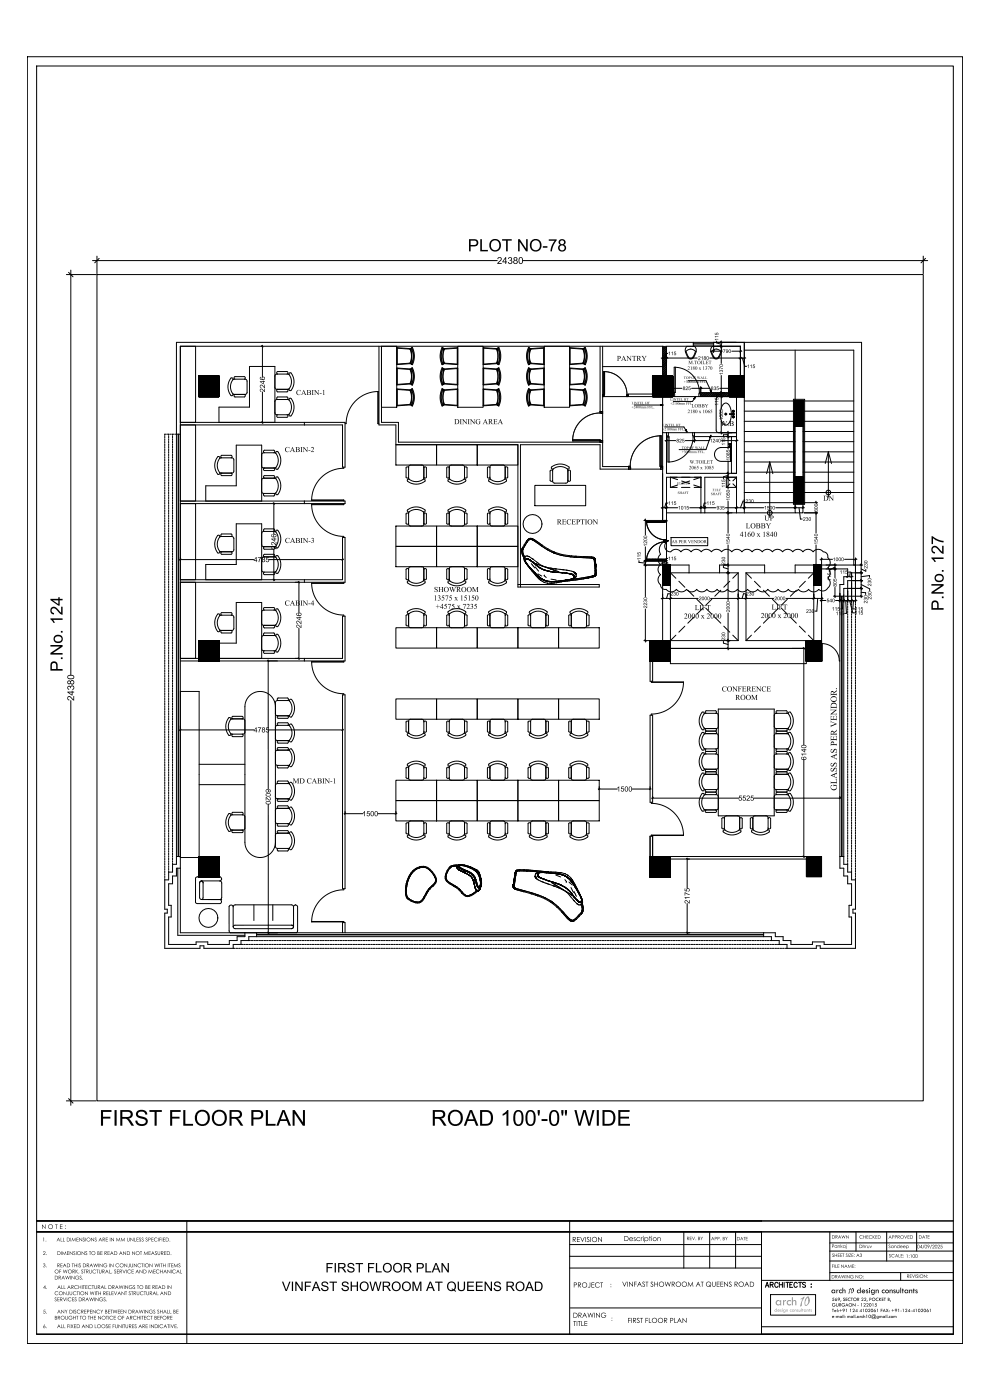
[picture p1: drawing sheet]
<svg xmlns="http://www.w3.org/2000/svg" width="297mm" height="420mm" viewBox="0 0 297 420" stroke-linecap="round" stroke-linejoin="round" font-family="sans-serif">
<!-- layer: door -->
<g fill="none" stroke="#000" stroke-width=".3">
<path d="M198.7 118.9v10.9M202.6 110.2a7.5 7.5 0 0 1 7.2 7.5M202.6 110.1v7.6h-.8v1.2h8.4v-1.2h-.4M202.6 110.1h-.4l.2 8.8M209.8 117.7l-.2 1.2M200.5 129.8l-.2 8.8h.4M207.7 129.8l.2 1.2M207.9 131a7.5 7.5 0 0 1-7.2 7.6M207.9 131h.4v-1.2h-8.4v1.2h.8v7.6M193.9 156.6a5.8 5.8 0 0 0 5.2 5.3l.4 .3-.4 .3a5.8 5.8 0 0 0-5.2 5.3M193.9 156.6h.1M193.9 156.5l.1 .1"/>
<path d="M193.9 156.4l.3 .2M194 156.4l.3 .2M194.1 156.4l.3 .2M194.1 156.6l-.2-.2h5.5l-.2 .2M194.1 156.6h.1M194.1 156.6h5.1M194.2 156.4l.3 .2M194.3 156.4l.3 .2M194.4 156.4l.3 .2M194.5 156.4l.3 .2M194.6 156.4l.2 .2 .1-.2M194.8 156.4v.1"/>
<path d="M194.8 156.4v.2M194.8 156.4h.1M194.9 156.6l.3-.2-.2 .2M195 156.4l-.2 .2M195.3 156.4l-.3 .2M195.4 156.4l-.2 .2M195.5 156.4l-.2 .2M195.6 156.6h.3M195.7 156.4l-.3 .2M195.7 156.4l-.2 .2M195.7 156.4v.2M195.7 156.6h.1"/>
<path d="M195.7 156.4l.3 .2M195.8 156.4l.3 .2M195.9 156.4l.3 .2M196 156.4l.3 .2M196.1 156.4l.3 .2-.1-.2M196.3 156.4l.3 .2M196.4 156.4l.2 .2M196.5 156.4h.2M196.6 156.4v.2M196.8 156.4l-.2 .2M196.9 156.4l-.3 .2M197 156.4l-.2 .2"/>
<path d="M197.1 156.4l-.2 .2M197.3 156.4l-.3 .2M197.4 156.4l-.3 .2M197.4 156.6h.2M197.5 156.4l-.3 .2M197.5 156.4v.2M197.5 156.6h.1M197.5 156.4l.2 .2-.2-.1M197.5 156.4l-.2 .2M197.6 156.4l.3 .2M197.7 156.4l.3 .2M197.8 156.4l.3 .2"/>
<path d="M197.9 156.4l.3 .2M198 156.4l.3 .2M198.1 156.4l.3 .2M198.2 156.4l.2 .2M198.4 156.4h.1M198.4 156.4v.2M198.6 156.4l-.2 .2M198.7 156.4l-.2 .2M198.9 156.4l-.3 .2M199 156.4l-.3 .2M199.1 156.4l-.3 .2M199.1 156.1h.8v.4l-.8-.1z"/>
<path d="M199.1 156.3l-.1 .3 .1-.2M199.1 156.2l.2 .2M199.1 156.4h.1M199.2 156.1l.4 .4M199.2 156.6h.1M199.2 156.6l.2-.2-.3 .2M199.3 156.1l.4 .4M199.4 156.5l-.1 .1M199.4 156.1l.4 .4M199.5 156.1l.4 .4M199.7 156.1l.2 .3M199.7 156.1l.2 .2"/>
<path d="M199.9 156.2h.1M199.9 156.2v12M194 167.8h-.1M194 167.8l-.1 .1M194.1 167.8l-.2 .2h5.5l-.2-.2M194.1 167.8h.1M194.1 167.8h5.1M194.2 167.8l-.3 .2M194.3 167.8l-.3 .2M194.4 167.8l-.3 .2M194.5 167.8l-.3 .2M194.6 167.8l-.3 .2"/>
<path d="M194.7 167.8l-.3 .2M194.8 167.8l-.3 .2M194.8 167.8l-.2 .2M194.8 167.9v.1M194.8 168h.1M194.8 167.9l.1 .1M194.8 167.8v.2M194.8 167.8l.2 .2M194.9 167.8l.3 .2M195 167.8l.3 .2M195.1 167.8l.3 .2-.2-.2M195.3 167.8l.2 .2"/>
<path d="M195.4 167.8l.3 .2M195.5 167.8l.2 .2M195.6 167.8h.3M195.8 167.8l-.1 .2M196 167.8l-.3 .2M196.1 167.8l-.3 .2M196.2 167.8l-.3 .2M196.3 167.8l-.3 .2M196.4 167.8l-.3 .2M196.5 167.8l-.2 .2M196.6 167.8l-.2 .2M196.6 167.8l-.1 .2"/>
<path d="M196.6 167.8l.1 .2h-.2M196.6 167.8l.2 .2M196.6 167.8l.3 .2M196.8 167.8l.2 .2M196.9 167.8l.2 .2M197 167.8l.3 .2M197.1 167.8l.3 .2M197.2 167.8l.3 .2M197.3 167.8l.2 .2M197.4 167.8l.1 .1M197.5 167.8v.2M197.6 167.8h-.1"/>
<path d="M197.7 167.8l-.2 .1M197.8 167.8l-.3 .2M197.9 167.8l-.3 .2M198 167.8l-.3 .2M198.1 167.8l-.3 .2M198.1 168l.3-.2v.2M198.2 167.8l-.3 .2M198.2 168l.2-.2 .2 .2M198.3 167.8l-.3 .2M198.4 168h.1M198.5 167.8l.2 .2M198.6 167.8l.3 .2"/>
<path d="M198.7 167.8l.3 .2M198.8 167.8l.3 .2M198.9 167.8l.2 .2M199 167.8l.3 .2-.2 .2M199.1 162.2h.8v.4l-.8-.1zM199.1 168l.8-.1v.4h-.8zM199.1 161.9l.8-.1v.4h-.8zM199.1 162l.3 .2-.3 .3M199.1 162l.2 .2-.2 .2M199.1 162.1v.2M199.1 167.8l.3 .1-.2-.1M199.2 167.8h.1"/>
<path d="M199.2 168l-.1 .1M199.3 167.8l.1 .1M199.3 161.9l.3 .3-.3 .3M199.4 161.9l.3 .3-.3 .3M199.4 161.8l.5 .4M199.6 167.9l-.4 .4M199.6 161.8l.3 .4M199.6 161.8l.3 .3M199.7 167.9l-.4 .4M199.7 161.8l.2 .2M199.8 162.2l-.4 .4M199.8 161.8l.1 .1"/>
<path d="M199.9 162.2l-.4 .4M199.9 167.9l-.5 .4M199.9 168.2h.1M199.9 162.3l-.3 .3M199.9 162.4l-.2 .2M199.9 162.5l-.1 .1M199.9 168.1l-.2 .2M199.9 168l-.3 .3"/>
</g>
<!-- layer: wall -->
<g fill="none" stroke="#000" stroke-width=".3">
<path d="M198.7 112.8v-8.9h-144.6v26.3h-1.2v-27.5h155v1.2h-8v8.9M218.7 117.8h-8.5v1.1h8.5M220.9 115.2v26.8h-21v-12.2h-1.2v26.3h1.2v-13h10.3v10.7h1.2v-10.7h9.5v10.7h2.3v-38.6M222.1 112.8v-8.9h-8.1v-1.2h9.2v10.1M220.9 129.8h-12.6v1.1h12.6M238.5 150.8h2.3v3h-2.3zM244.1 175.6v16.5h-20.4v-20.3h5.6v-2.3h-13.5v2.3h5.6v20.3h-20.3v-20.3h5.6v-2.3h-6.8v-1.2h-1.2v26.2h45.4M244.1 169.5h-5.6v2.3h5.6M246.4 169.5h12M246.4 175.6v16.5M256.6 169.5v2.3h-1.2v2.3h-1.2v2.4h-1.1v2.3h-1.2v-3.5h1.2v-2.3h1.1v-2.4h-7.8M52.9 256.9h1.2v3.5h-1.2v2.3h-1.1v2.4h-1.2v6.4h.7v3.5h-.7v8.3h8.2v-.8h3.5v.8h6.5v-1.2h2.3v-1.2h2.4v-1.1h3.5v1.1h-2.4v1.2h-2.3v1.2h-2.4v1.1h-8.7v-.7h-1.2v.7h-10.6v-10.5h.8v-1.2h-.8v-8.8h1.2v-2.3h1.2v-2.4h1.1z"/>
<path d="M245.2 256.9v.9M251.9 256.9h1.2v2.3h1.1v2.4h1.2v2.3h1.2v8.8h-.8v1.2h.8v10.5h-10.6v-.7h-1.2v.7h-8.7v-1.1h-2.4v-1.2h-2.3v-1.2h-2.4v-1.1h3.5v1.1h2.4v1.2h2.3v1.2h6.5v-.8h3.5v.8h8.2v-8.3h-.7v-3.5h.7v-6.4h-1.2v-2.4h-1.1v-2.3h-1.2z"/>
</g>
<!-- layer: WINDOW -->
<g fill="none" stroke="#000" stroke-width=".3">
<path d="M207.9 102.7h6.1M207.9 103.1h6.1M207.9 103.5h6.1M207.9 103.9h6.1M52.9 130.2v126.7M53.4 130.2v126.7M53.6 130.2v126.7M54.1 130.2v126.7M251.9 178.8v78.1M252.4 178.8v78.1M252.6 178.8v78.1M253.1 178.8v78.1"/>
<path d="M77 279.8h152M77 280.9h152M77 280.3h152M77 280.4h152"/>
</g>
<!-- layer: Stair -->
<g fill="none" stroke="#000" stroke-width=".3">
<path d="M223.2 102.7h35.2v66.8M223.2 105h32.9v64.5M238.5 105v15.3h-15.3M223.2 123.3h15.3M223.2 126.4h15.3M223.2 129.4h15.3M223.2 132.5h15.3M223.2 135.5h15.3M223.2 138.6h15.3M240.8 120.3h15.3M240.8 123.3h15.3M240.8 126.4h15.3"/>
<path d="M240.8 129.4h15.3M240.8 132.5h15.3M240.8 135.5h15.3M240.8 138.6h15.3M223.2 141.6h15.3M223.2 144.7h15.3M223.2 147.7h15.3M223.2 150.8h15.3M223.2 153.8h15.3M240.8 141.6h15.3M240.8 144.7h15.3M240.8 147.7h15.3"/>
</g>
<!-- layer: ARBOLES -->
<g fill="none" stroke="#000" stroke-width=".3">
<path d="M230.9 138.6v16.6M230.9 138.6l-1 3.5M230.9 138.6l.9 3.5M248.5 135.5v13.6M248.5 135.5l-1 3.5M248.5 135.5l.9 3.5"/>
<circle cx="230.9" cy="153.8" r=".72"/>
<circle cx="248.5" cy="147.7" r=".72"/>
</g>
<!-- layer: TEXT -->
<g fill="#000">
<path d="M208.7 118.9l-.4 .8-.2-.2zM213 117.1l.2-.1 .3 .8zM198.1 121.3l.8 .2-.8 .1zM205.6 129l.2-.1 .3 .8zM213.2 130.5l-.1 .8-.3-.1z"/>
<path d="M140.7 71.7h1.3a1.13 1.13 0 0 1 1.4 .6 1.13 1.13 0 0 1-.4 1.4l-1.8 .2v1.5h-.5zM141.2 72.2v1.3h.9a.68 .68 0 0 0 .9-.7 .68 .68 0 0 0-.9-.6zM144.1 71.7h.4v3.3h1.8v.4h-2.2zM147.5 71.9a1.85 1.85 0 0 1 2.5 .6 1.85 1.85 0 0 1-.5 2.5 1.85 1.85 0 0 1-2.5-.5l-.2-.9a1.74 1.74 0 0 1 .7-1.7zM147.4 72.6a1.5 1.5 0 0 0-.1 1.7 1.5 1.5 0 0 0 1.5 .7 1.44 1.44 0 0 0 1-1.9 1.44 1.44 0 0 0-2.2-.7zM150.6 71.7h2.9v.5h-1.2v3.2h-.5v-3.2h-1.2zM155.4 71.7h.5l1.9 2.9v-2.9h.5v3.7h-.5l-1.9-2.9v2.9h-.5zM159.7 71.9a1.85 1.85 0 0 1 2.5 .6 1.85 1.85 0 0 1-.5 2.5 1.85 1.85 0 0 1-2.6-.5l-.2-.9a1.74 1.74 0 0 1 .8-1.7zM159.6 72.6a1.5 1.5 0 0 0-.1 1.7 1.5 1.5 0 0 0 1.4 .7 1.44 1.44 0 0 0 1-1.9 1.44 1.44 0 0 0-2.1-.7zM162.8 73.8h1.4v.5h-1.4zM164.6 71.8h2.3v.3a5.6 5.6 0 0 0-1.3 3.3h-.5a5.3 5.3 0 0 1 1.3-3.2h-1.8zM167.7 72.1a1.01 1.01 0 0 1 1.5-.3 1.01 1.01 0 0 1 0 1.6h-.1a1.08 1.08 0 0 1 .3 1.7 1.08 1.08 0 0 1-1.6 0 1.08 1.08 0 0 1 .3-1.7 .81 .81 0 0 1-.4-1.3zM168 72.7a.6 .6 0 0 0 1.2 0 .6 .6 0 0 0-1.2 0zM167.8 74.3a.75 .75 0 0 0 1.5 0 .75 .75 0 0 0-1.5 0z"/>
<path d="M89.2 117.1l.9-.2 .1 .5a.62 .62 0 0 0-.9-.1 .62 .62 0 0 0-.2 .8 .62 .62 0 0 0 .9 .2l.2-.2a.74 .74 0 0 1-1.2 .2 .74 .74 0 0 1 .2-1.2zM91.1 116.9l.8 1.6h-.6v-.5h-.6l-.1 .4 .2 .1h-.5zM91 117.3l-.2 .6h.5zM92 117l1.1 .1 .1 .3-.2 .3 .3 .3-.1 .3-1.2 .2 .2-.2v-1.1zM92.4 117.1v.6a.36 .36 0 0 0 .6-.3 .36 .36 0 0 0-.6-.3zM92.4 117.7v.7a.39 .39 0 0 0 .5-.1 .39 .39 0 0 0 0-.5 .39 .39 0 0 0-.5-.1zM93.5 117h.6l-.2 .2v1.1l.2 .2h-.6l.2-.2v-1.2zM94.1 117h.4l1 1.1-.1-1-.2-.1h.6l-.2 .2v1.3l-1.1-1.2v1.1l.2 .1h-.5l.2-.1v-1.2zM95.9 117.9h.6v.1h-.6zM96.8 117.1l.4-.2v1.4l.2 .2h-.6l.2-.1v-1.1z"/>
<path d="M185 106.8h.6a.45 .45 0 0 1 .6 .5 .45 .45 0 0 1-.7 .2v.6l.2 .1h-.7l.3-.2v-1.1zM185.5 106.9v.6a.33 .33 0 0 0 .4-.3 .33 .33 0 0 0-.4-.3zM187.1 106.7l.8 1.5h-.6v-.5h-.6l-.1 .4 .2 .1h-.5zM187 107.1l-.2 .6h.5zM187.9 106.8h.4l.9 1.1v-1l-.2-.1h.5l-.2 .2v1.3l-1-1.2v1l.2 .1h-.6l.2-.1 .1-1.1zM189.6 106.8h1.2v.3l-.5-.3v1.3l.2 .1h-.6l.2-.1v-1.3l-.5 .3zM190.9 106.8l1.1 .1v.4l-.3 .2 .7 .7h-.4l-.5-.7-.1 .6 .2 .1h-.7l.2-.2v-1.1zM191.4 106.9v.6a.33 .33 0 0 0 .4-.3 .33 .33 0 0 0-.3-.4zM192.4 106.8h.7l-.2 .1 .4 .6 .3-.6-.1-.1h.5l-.7 .8v.5l.2 .1h-.6l.2-.1v-.5z"/>
<path d="M201.1 119.4h.3l-.1 .7 .4-.1-.1 .2h-.5zM201.7 119.4h.3v.8h-.3zM202 119.4l.7 .6-.1-.6h.2l-.1 .8-.5-.6 .1 .6h-.2zM202.9 119.4h.6v.2l-.3-.1 .1 .7h-.3l.1-.7-.2 .1zM203.5 119.4h.6v.2l-.4-.1v.3l.3-.1v.2l-.3-.1v.3l.4-.1v.2h-.6zM204.2 119.4h.3l-.1 .7 .4-.1-.1 .2h-.5zM205.1 119.4h.3l-.1 .4h.3l-.1-.4h.4v.8h-.4l.1-.4h-.3l.1 .4h-.3zM205.9 119.4h.6v.2l-.2-.1 .1 .7h-.3l.1-.7-.3 .1z"/>
<path d="M205.1 114.5h.3v-.3v.3h.3h-.3v.3v-.3zM205.8 114.2l.3 .1-.2 .6-.2-.1h.4l-.2-.3 .1-.2zM206.4 114.2a.35 .35 0 0 1 .3 .3 .35 .35 0 0 1-.2 .4zM206.5 114.2v.7l.1-.5zM206.9 114.2a.35 .35 0 0 1 .4 .3 .35 .35 0 0 1-.3 .4zM207 114.2l.1 .7 .1-.5zM207.5 114.2a.35 .35 0 0 1 .3 .3 .35 .35 0 0 1-.3 .4zM207.5 114.2l.1 .7 .1-.5zM207.9 114.4h.6l.2 .5h-.2v-.5l-.1 .5h-.2v-.5l-.1 .5h-.2zM208.7 114.4h.7l.1 .5h-.2v-.5l-.1 .5h-.2v-.5v.5h-.3zM209.8 114.2h.6v.1l-.4-.1v.3l.3-.1v.2l-.3-.1 .1 .4h-.3zM210.4 114.2h.6v.1l-.4-.1v.3l.3-.1v.2l-.3-.1 .1 .4h-.3zM211 114.2h.4l-.2 .6 .4-.1v.2h-.6zM211.7 114.8a.1 .1 0 0 1 .2 0 .1 .1 0 0 1-.2 0z"/>
<path d="M205.1 112.9h.6v.2l-.2-.1 .1 .7h-.3l.1-.7-.3 .1zM205.8 113.3a.37 .37 0 0 1 .7 0 .37 .37 0 0 1-.7 0zM205.8 113.3a.31 .31 0 0 0 .6 0 .31 .31 0 0 0-.6 0zM206.5 112.9l.6 .1-.1 .3h-.3l.1 .4h-.3zM206.7 113l.2 .3zM207.4 113.3a.37 .37 0 0 1 .7 0 .37 .37 0 0 1-.7 0zM207.5 113.3a.31 .31 0 0 0 .6 0 .31 .31 0 0 0-.6 0zM208.2 112.9h.5v.2l-.3-.1v.3l.2-.1v.2l-.2-.1 .1 .4h-.3zM209.1 112.9h.2l.1 .6v-.6h.3l.1 .6v-.6h.3l-.4 .8-.1-.5-.2 .5zM210.4 112.9l.4 .8h-.3l.1-.3-.5 .3zM210.4 113.1l-.1 .3h.2zM210.9 112.9h.3l-.1 .7 .4-.1-.1 .2h-.5zM211.5 112.9h.3l-.1 .7 .4-.1v.2h-.6z"/>
<path d="M206.3 110a.33 .33 0 0 1 .5 .1 .33 .33 0 0 1-.2 .5l-.2 .2 .5-.1-.1 .2h-.6l.5-.6-.2-.3-.2 .2zM207.1 110l.3-.1 .1 1h-.4zM207.8 110a.26 .26 0 0 1 .5-.1 .27 .27 0 0 1-.2 .5 .29 .29 0 0 1 .3 .3 .29 .29 0 0 1-.4 .2 .29 .29 0 0 1 0-.5zM207.9 110.1a.2 .2 0 0 0 .4 0 .2 .2 0 0 0-.4 0zM207.9 110.6a.22 .22 0 0 0 .4 0 .22 .22 0 0 0-.4 0zM208.6 110a.48 .48 0 0 1 .5 .4 .48 .48 0 0 1-.4 .5l-.2-.4zM208.8 110h-.1a.46 .46 0 0 0-.2 .5 .46 .46 0 0 0 .4 .3l.1-.7zM209.6 110.2h.3v.3l.3-.3-.2 .3 .3 .4h-.3l-.1-.3-.1 .3h-.2l.3-.3zM210.9 110l.2-.1 .2 1h-.4zM211.6 110l.4 .1-.1 .2 .2 .3-.3 .3-.3-.1h.4l-.2-.4 .2-.3zM212.3 109.9h.6l-.4 1 .3-.9-.5 .2zM213.1 110a.48 .48 0 0 1 .5 .4 .48 .48 0 0 1-.4 .5l-.2-.4zM213.3 110h-.1a.46 .46 0 0 0-.2 .5 .46 .46 0 0 0 .4 .3l.1-.7z"/>
<path d="M206.5 108.2h.3l.3 .8 .4-.8h.3v1h-.5l.2-.8-.4 .8-.4-.8 .1 .8h-.3zM207.9 109.2a.1 .1 0 0 1 .2 0 .1 .1 0 0 1-.2 0zM208.2 108.2h.8v.2l-.3-.1 .1 .9h-.4l.2-.9-.4 .1zM209.1 108.7a.51 .51 0 0 1 1 0 .51 .51 0 0 1-1 0zM209.2 108.7a.45 .45 0 0 0 .9 0 .45 .45 0 0 0-.9 0zM210.2 108.2h.4v1h-.4zM210.7 108.2h.4l-.1 .9 .6-.2-.1 .3h-.8zM211.6 108.2h.8v.2l-.5-.1v.4l.4-.2v.4l-.4-.2v.4l.6-.1-.1 .2h-.8zM212.6 108.2h.8v.2l-.4-.1 .2 .9h-.4l.1-.9-.4 .1z"/>
<path d="M85.8 134.2l1-.1v.5a.62 .62 0 0 0-.9-.2 .62 .62 0 0 0-.1 .8 .62 .62 0 0 0 .8 .2l.2-.2a.74 .74 0 0 1-1.2 .2 .74 .74 0 0 1 .2-1.2zM87.7 134.1l.8 1.5h-.6v-.5h-.5l-.2 .4 .2 .1h-.5zM87.7 134.4l-.3 .6h.5zM88.6 134.1l1.1 .1 .2 .3-.3 .3 .3 .3-.1 .3-1.2 .2 .2-.2v-1.1zM89 134.2v.6a.36 .36 0 0 0 .6-.3 .36 .36 0 0 0-.5-.3zM89 134.9v.6a.39 .39 0 0 0 .5-.1 .39 .39 0 0 0 0-.5 .39 .39 0 0 0-.5 0zM90.1 134.1h.6l-.2 .2v1.1l.2 .2h-.6l.2-.2v-1.2zM90.8 134.1h.4l.9 1.1v-1l-.2-.1h.5l-.2 .2v1.3l-1-1.2v1.1l.2 .1h-.6l.2-.1 .1-1.2zM92.5 135h.6v.2h-.6zM93.3 134.2a.49 .49 0 0 1 .8 .1 .49 .49 0 0 1-.3 .8l-.3 .3 .7-.1-.1 .3-.9-.1a1.1 1.1 0 0 0 .7-1.1l-.3-.2-.3 .3z"/>
<path d="M136.2 125.7h.6a.76 .76 0 0 1 1 .7 .76 .76 0 0 1-.9 .8h-.7l.3-.2v-1.1zM136.7 125.8v1.3a.66 .66 0 0 0 .8-.6 .66 .66 0 0 0-.8-.7zM137.9 125.7h.6l-.2 .2v1.2l.2 .1h-.6l.2-.2v-1.1zM138.5 125.7h.4l1 1.1-.1-1-.2-.1h.6l-.2 .2v1.3l-1.1-1.2v1.1l.2 .1h-.5l.2-.1v-1.2zM140.3 125.7h.6l-.2 .2v1.2l.2 .1h-.6l.2-.2v-1.1zM140.9 125.7h.4l.9 1.1v-1l-.2-.1h.5l-.2 .2v1.3l-1-1.2v1.1l.2 .1h-.5l.2-.1v-1.2zM143 125.8l1-.1v.5a.65 .65 0 0 0-1.1 0 .65 .65 0 0 0 .6 1l.3-.1-.2-.7h.6l-.2 .7a.82 .82 0 0 1-1.2-.1 .82 .82 0 0 1 .2-1.2zM145.6 125.7l.8 1.5h-.6v-.5h-.6l-.1 .4 .2 .1h-.5zM145.5 126l-.2 .6h.5zM146.4 125.7l1.1 .1v.5l-.3 .2 .7 .7h-.4l-.5-.7-.1 .5 .2 .2h-.7l.2-.2v-1.1zM146.9 125.8v.6a.33 .33 0 0 0 .4-.2 .33 .33 0 0 0-.3-.4zM147.9 125.7h1.2v.3l-.2-.2h-.5v.6l.6-.2v.5l-.6-.2v.6h.5l.3-.3-.1 .4h-1.2l.3-.2-.1-1.2zM150.1 125.7l.8 1.5h-.6v-.5h-.6l-.1 .4 .2 .1h-.5zM150 126l-.2 .6h.5z"/>
<path d="M189.5 122.1h.2l.1-.3v.3h.2h-.2l-.1 .3v-.3zM190.1 121.8a.24 .24 0 0 1 .4 .1 .24 .24 0 0 1-.1 .3l-.2 .2 .3 .1h-.4l.3-.5zM190.9 121.7l.1 .8-.4-.2zM190.9 121.9l-.2 .3h.2zM191.3 121.8a.35 .35 0 0 1 .3 .3 .35 .35 0 0 1-.3 .4zM191.4 121.8v.7l.1-.5zM191.8 121.8a.35 .35 0 0 1 .4 .3 .35 .35 0 0 1-.3 .4zM191.9 121.8l.1 .7 .1-.5zM192.2 122h.7l.1 .5h-.2v-.5v.5h-.3v-.5v.5h-.3zM193.1 122h.6l.2 .5h-.2v-.5l-.1 .5h-.2v-.5l-.1 .5h-.2zM194.2 121.8h.5v.1l-.3-.1v.3l.2-.1v.2l-.2-.1 .1 .4h-.3zM194.8 121.8h.5v.1l-.3-.1v.3l.2-.1v.2l-.2-.1 .1 .4h-.3zM195.4 121.8h.3l-.1 .6 .4-.1-.1 .2h-.5zM196.1 122.4a.06 .06 0 0 1 .1 0 .06 .06 0 0 1-.1 0z"/>
<path d="M189.5 120.5h.3l-.1 .7 .4-.1-.1 .2h-.5zM190.1 120.5h.3v.8h-.3zM190.4 120.5l.7 .6-.1-.6h.2l-.1 .8-.5-.6 .1 .6h-.2zM191.3 120.5h.6v.2l-.3-.1 .1 .7h-.3l.1-.7-.2 .1zM191.9 120.5h.6v.2l-.4-.1v.3l.3-.1v.2l-.3-.1v.3l.4-.1v.2h-.6zM192.6 120.5h.3l-.1 .7 .4-.1-.1 .2h-.5zM193.5 120.5h.3l-.1 .4h.3l-.1-.4h.4v.8h-.4l.1-.4h-.3l.1 .4h-.3zM194.3 120.5h.6v.2l-.2-.1 .1 .7h-.3l.1-.7-.3 .1z"/>
<path d="M198.7 128.7h.3v-.3v.3h.3h-.3v.3v-.3zM199.4 128.4a.24 .24 0 0 1 .3 .1 .24 .24 0 0 1-.1 .3l-.2 .2 .3 .1h-.4l.3-.5zM199.9 128.4h.2l.1 .7h-.2zM200.5 128.4a.35 .35 0 0 1 .4 .3 .35 .35 0 0 1-.3 .4zM200.6 128.4v.7l.2-.5zM201 128.4a.35 .35 0 0 1 .4 .3 .35 .35 0 0 1-.3 .4zM201.1 128.4l.1 .7 .1-.5zM201.5 128.6h.6l.2 .5h-.3l.1-.5-.1 .5h-.3l.1-.5-.1 .5h-.2zM202.3 128.6h.7l.1 .5h-.2v-.5l-.1 .5h-.2v-.5l-.1 .5h-.2zM203.4 128.4h.5l.1 .1-.4-.1v.3l.3-.1v.2l-.3-.1 .1 .4h-.3zM204 128.4h.5l.1 .1-.4-.1v.3l.3-.1v.2l-.3-.1 .1 .4h-.3zM204.6 128.4h.3l-.1 .6 .4-.1v.2h-.6zM205.3 129a.1 .1 0 0 1 .2 0 .1 .1 0 0 1-.2 0z"/>
<path d="M198.7 127.1h.3l-.1 .7 .4-.1-.1 .2h-.5zM199.4 127.1h.3v.8h-.3zM199.7 127.1l.6 .6-.1-.6h.3l-.1 .8-.5-.6 .1 .6h-.3zM200.5 127.1h.6v.2l-.2-.1 .1 .7h-.4l.2-.7-.3 .1zM201.2 127.1h.5v.2l-.3-.1v.3l.2-.1v.2l-.2-.1v.3l.4-.1-.1 .2h-.5zM201.8 127.1h.3l-.1 .7 .4-.1v.2h-.6zM202.7 127.1h.3l-.1 .4h.4l-.1-.4h.3v.8h-.3l.1-.4h-.4l.1 .4h-.3zM203.5 127.1h.6v.2l-.2-.1 .1 .7h-.3l.1-.7-.3 .1z"/>
<path d="M201.1 121h.2l.1-.3v.3h.2h-.2l-.1 .3v-.3zM201.7 120.7a.24 .24 0 0 1 .4 .1 .24 .24 0 0 1-.1 .3l-.2 .2 .3 .1h-.4l.3-.5zM202.3 120.7l.2-.1 .1 .8h-.3zM202.9 120.7a.35 .35 0 0 1 .3 .3 .35 .35 0 0 1-.3 .4zM203 120.7v.7l.1-.5zM203.4 120.7a.35 .35 0 0 1 .4 .3 .35 .35 0 0 1-.3 .4zM203.5 120.7l.1 .7 .1-.5zM203.8 120.9h.7l.2 .5h-.3v-.5v.5h-.3v-.5v.5h-.3zM204.7 120.9h.6l.2 .5h-.2v-.5l-.1 .5h-.2v-.5l-.1 .5h-.2zM205.8 120.7h.5v.1l-.3-.1v.3l.2-.1v.2l-.2-.1 .1 .4h-.3zM206.4 120.7h.5v.1l-.3-.1v.3l.2-.1v.2l-.2-.1 .1 .4h-.3zM207 120.7h.3l-.1 .6 .4-.1-.1 .2h-.5zM207.7 121.3a.06 .06 0 0 1 .1 0 .06 .06 0 0 1-.1 0z"/>
<path d="M204.5 135.5h.3v-.3v.3h.3h-.3v.3v-.3zM205.2 135.2l.3 .1-.2 .6-.2-.1h.4l-.2-.3 .1-.2zM205.8 135.2a.35 .35 0 0 1 .3 .3 .35 .35 0 0 1-.2 .4zM205.9 135.2v.7l.1-.5zM206.3 135.2a.35 .35 0 0 1 .4 .3 .35 .35 0 0 1-.3 .4zM206.4 135.2l.1 .7 .1-.5zM206.9 135.2a.35 .35 0 0 1 .3 .3 .35 .35 0 0 1-.3 .4zM206.9 135.2l.1 .7 .1-.5zM207.3 135.4h.7l.1 .5h-.2v-.4l-.1 .4h-.2v-.5l-.1 .5h-.2zM208.1 135.4h.7l.1 .5h-.2v-.4v.4h-.3v-.5v.5h-.3zM209.2 135.2h.6v.1l-.4-.1v.3l.3-.1v.2l-.3-.1 .1 .4h-.3zM209.8 135.2h.6v.1l-.4-.1v.3l.3-.1v.2l-.3-.1 .1 .4h-.3zM210.4 135.2h.4l-.2 .6 .5-.1-.1 .2h-.6zM211.2 135.8a.06 .06 0 0 1 .1 0 .06 .06 0 0 1-.1 0z"/>
<path d="M204.5 133.9h.6v.2l-.2-.1 .1 .7h-.3l.1-.7-.3 .1zM205.2 134.3a.37 .37 0 0 1 .7 0 .37 .37 0 0 1-.7 0zM205.2 134.3a.31 .31 0 0 0 .6 0 .31 .31 0 0 0-.6 0zM205.9 133.9l.6 .2-.1 .2h-.3l.1 .4h-.3zM206.1 134l.2 .3zM206.8 134.3a.4 .4 0 0 1 .8 0 .4 .4 0 0 1-.8 0zM206.9 134.3a.31 .31 0 0 0 .6 0 .31 .31 0 0 0-.6 0zM207.6 133.9h.5v.2l-.3-.1v.3l.2-.1v.2l-.2-.1 .1 .4h-.3zM208.5 133.9h.2l.1 .6v-.6h.3l.1 .6v-.6h.3l-.4 .8-.1-.5-.2 .5zM209.8 133.9l.4 .8h-.2v-.3l-.5 .3zM209.8 134.1l-.1 .3h.2zM210.3 133.9h.3l-.1 .7 .4-.1-.1 .2h-.5zM210.9 133.9h.4l-.2 .7 .4-.1v.2h-.6z"/>
<path d="M206.3 123a.33 .33 0 0 1 .6 .1 .33 .33 0 0 1-.3 .4l-.2 .3 .5-.1-.1 .2h-.6l.5-.6-.1-.3-.3 .2zM207.1 123l.3-.1 .1 1h-.3zM207.9 123a.26 .26 0 0 1 .4-.1 .26 .26 0 0 1-.1 .4 .29 .29 0 0 1 .2 .4 .29 .29 0 0 1-.4 .2 .29 .29 0 0 1 0-.5zM207.9 123.1a.2 .2 0 0 0 .4 0 .2 .2 0 0 0-.4 0zM207.9 123.6a.22 .22 0 0 0 .4 0 .22 .22 0 0 0-.4 0zM208.7 123a.48 .48 0 0 1 .5 .4 .48 .48 0 0 1-.4 .5l-.3-.4zM208.8 123a.46 .46 0 0 0-.2 .5 .46 .46 0 0 0 .3 .3l.1-.7zM209.6 123.2h.3l.1 .3 .3-.3-.3 .3 .3 .4h-.3l-.1-.3-.1 .3h-.2l.3-.3zM210.9 123l.3-.1 .1 1h-.4zM211.7 123a.48 .48 0 0 1 .5 .4 .48 .48 0 0 1-.4 .5l-.3-.4zM211.8 123a.46 .46 0 0 0-.2 .5 .46 .46 0 0 0 .3 .3l.1-.7zM212.4 123.1l.5-.2-.5 .4a.31 .31 0 0 1 .5 .1 .31 .31 0 0 1-.1 .5 .31 .31 0 0 1-.4-.1zM212.3 123.6a.25 .25 0 0 0 .5 0 .25 .25 0 0 0-.5 0zM213.3 122.9h.3l-.4 .3h.3a.35 .35 0 0 1 0 .5 .35 .35 0 0 1-.5 .1h.1a.26 .26 0 0 0 .4-.2 .26 .26 0 0 0-.2-.3h-.2z"/>
<path d="M206.9 138.1h.3l.2 .7 .1-.5-.2-.2h.4l.1 .7 .1-.7h.3l-.4 1-.3-.7-.2 .7zM208.4 139a.08 .08 0 0 1 .1 0 .08 .08 0 0 1-.1 0zM208.7 138.1h.8v.2l-.3-.2 .1 .9h-.4l.1-.9-.3 .2zM209.6 138.5a.51 .51 0 0 1 1 0 .51 .51 0 0 1-1 0zM209.7 138.5a.43 .43 0 0 0 .8 0 .43 .43 0 0 0-.8 0zM210.7 138.1h.4v.9h-.4zM211.2 138.1h.4l-.2 .8 .6-.1-.1 .2h-.7zM212.1 138.1h.7l.1 .2-.5-.2v.4l.4-.1v.3l-.4-.1v.4l.5-.2-.1 .2h-.7zM213 138.1h.8v.2l-.3-.2 .1 .9h-.4l.1-.9-.3 .2z"/>
<path d="M207.4 121.2h.5l-.2 .9 .6-.2-.1 .3h-.8zM208.3 121.7a.55 .55 0 0 1 1.1 0 .55 .55 0 0 1-1.1 0zM208.4 121.7a.45 .45 0 0 0 .9 0 .45 .45 0 0 0-.9 0zM209.4 121.2l.8 .1v.8l-.8 .1zM209.7 121.3v.4h.2a.23 .23 0 0 0 .2-.3 .23 .23 0 0 0-.4-.1zM209.7 121.7v.4a.26 .26 0 0 0 .4 0 .26 .26 0 0 0 0-.4 .26 .26 0 0 0-.4 0zM210.4 121.2l.8 .1v.8l-.8 .1zM210.7 121.3v.4h.2a.23 .23 0 0 0 .2-.3 .23 .23 0 0 0-.4-.1zM210.7 121.7v.4a.26 .26 0 0 0 .4 0 .26 .26 0 0 0 0-.4 .26 .26 0 0 0-.4 0zM211.4 121.2h.4l.2 .5 .1-.5h.4l-.5 .6 .1 .4h-.4l.2-.4z"/>
<path d="M216 126.3h.6l-.2 .1 .4 1 .2-.7-.3-.4h.6l-.1 .1 .3 1 .3-1-.1-.1h.4l-.6 1.5-.4-.9-.4 .9zM218.3 127.7a.12 .12 0 0 1 .2 0 .12 .12 0 0 1-.2 0zM218.7 126.3l1.2 .1 .1 .3-.3 .3 .4 .3-.1 .3-1.3 .2 .2-.2v-1.1zM219.2 126.4v.6a.36 .36 0 0 0 .6-.3 .36 .36 0 0 0-.6-.3zM219.2 127.1v.6a.39 .39 0 0 0 .5-.1 .39 .39 0 0 0 0-.5 .39 .39 0 0 0-.5 0z"/>
<path d="M167 155.8l1.1 .1 .1 .5-.4 .1 .7 .8h-.4l-.5-.7-.1 .5 .2 .2h-.7l.3-.2v-1.1zM167.5 155.9v.6a.33 .33 0 0 0 .4-.2 .33 .33 0 0 0-.3-.4zM168.6 155.8h1.1v.3l-.2-.2h-.5v.6l.6-.3v.6l-.6-.3v.7h.5l.3-.3-.1 .4h-1.1l.2-.2v-1.2zM170.3 155.9l.9-.2 .1 .6a.62 .62 0 0 0-.9-.2 .62 .62 0 0 0-.2 .8 .62 .62 0 0 0 .9 .2l.2-.2a.74 .74 0 0 1-1.2 .2 .74 .74 0 0 1 .2-1.2zM171.4 155.8h1.2v.3l-.2-.2h-.5v.6l.6-.3v.6l-.6-.3v.7h.5l.3-.3-.1 .4h-1.2l.2-.2v-1.2zM172.8 155.8h.5a.45 .45 0 0 1 .6 .5 .45 .45 0 0 1-.7 .3v.6l.2 .1h-.6l.2-.2v-1.1zM173.2 155.9v.6a.33 .33 0 0 0 .5-.3 .33 .33 0 0 0-.5-.3zM174.1 155.8h1.2v.3l-.5-.2v1.2l.2 .2h-.6l.2-.1v-1.3l-.5 .2zM175.4 155.8h.7l-.2 .2v1.1l.2 .2h-.7l.3-.2-.1-1.2zM176.2 156.5a.77 .77 0 0 1 1.5 0 .77 .77 0 0 1-1.5 0zM176.7 155.9l-.1 .1a.67 .67 0 0 0-.2 .8 .67 .67 0 0 0 .8 .3h.1a.67 .67 0 0 0 .2-.9 .67 .67 0 0 0-.8-.3zM177.7 155.8h.4l.9 1.1v-1l-.2-.1h.6l-.3 .2v1.3l-1-1.2v1.1l.2 .1h-.5l.2-.1v-1.2z"/>
<path d="M206.7 139.8a.33 .33 0 0 1 .6 .1 .33 .33 0 0 1-.3 .5l-.2 .2h.5l-.1 .1h-.5l.4-.6-.1-.3-.3 .2zM207.6 139.8a.48 .48 0 0 1 .5 .4 .48 .48 0 0 1-.4 .6l-.3-.4zM207.7 139.8a.46 .46 0 0 0-.2 .5 .46 .46 0 0 0 .4 .4v-.7zM208.3 139.9l.4-.1a.23 .23 0 0 0-.3 .2 .23 .23 0 0 0 .3 .2l.1 .3a.4 .4 0 0 1-.6 .1 .4 .4 0 0 1 .1-.7zM208.2 140.5a.25 .25 0 0 0 .5 0 .25 .25 0 0 0-.5 0zM209.2 139.7h.3l-.4 .3 .3 .1a.35 .35 0 0 1 .1 .5 .35 .35 0 0 1-.5 .1v-.1a.26 .26 0 0 0 .4-.1 .26 .26 0 0 0-.2-.3l-.2-.1zM210 140.1h.3l.1 .2 .3-.2-.3 .2 .3 .4h-.3l-.1-.3-.1 .3h-.2l.3-.3zM211.3 139.8l.3-.1 .1 1h-.4zM212.1 139.8a.48 .48 0 0 1 .5 .4 .48 .48 0 0 1-.4 .6l-.3-.4zM212.2 139.8a.46 .46 0 0 0-.2 .5 .46 .46 0 0 0 .4 .4v-.7zM212.8 139.8a.26 .26 0 0 1 .4 0 .26 .26 0 0 1-.1 .4 .29 .29 0 0 1 .3 .4 .29 .29 0 0 1-.5 .1 .29 .29 0 0 1 0-.5zM212.8 140a.2 .2 0 0 0 .4 0 .2 .2 0 0 0-.4 0zM212.8 140.5a.22 .22 0 0 0 .4 0 .22 .22 0 0 0-.4 0zM213.7 139.7h.3l-.4 .3 .3 .1a.35 .35 0 0 1 .1 .5 .35 .35 0 0 1-.5 .1v-.1a.26 .26 0 0 0 .5-.1 .26 .26 0 0 0-.3-.3l-.2-.1z"/>
<path d="M223.7 157h.7l-.2 .1v1.2h.5l.3-.3-.1 .4h-1.2l.2-.2v-1zM225.1 157.7a.77 .77 0 0 1 1.5 0 .77 .77 0 0 1-1.5 0zM225.6 157.1l-.1 .1a.67 .67 0 0 0-.2 .8 .67 .67 0 0 0 .8 .3l.1-.1a.67 .67 0 0 0 .2-.8 .67 .67 0 0 0-.8-.3zM226.7 157l1.2 .1 .1 .3-.3 .3 .4 .3-.2 .3-1.2 .1 .2-.2v-1zM227.1 157.1l.1 .5a.36 .36 0 0 0 .5-.2 .36 .36 0 0 0-.5-.4zM227.1 157.7v.6a.39 .39 0 0 0 .6 0 .39 .39 0 0 0 0-.5 .39 .39 0 0 0-.6-.1zM228.2 157l1.2 .1 .1 .3-.3 .3 .4 .3-.2 .3-1.2 .1 .2-.2v-1zM228.6 157.1l.1 .5a.36 .36 0 0 0 .5-.2 .36 .36 0 0 0-.5-.4zM228.6 157.7v.6a.39 .39 0 0 0 .6 0 .39 .39 0 0 0 0-.5 .39 .39 0 0 0-.6-.1zM229.7 157h.6l-.1 .1 .3 .6 .4-.6-.2-.1h.6l-.7 .8v.5l.2 .1h-.6l.2-.1v-.5z"/>
<path d="M229.2 154.6h.7l-.2 .2v.8a.44 .44 0 0 0 .4 .5 .44 .44 0 0 0 .4-.6v-.8l-.2-.1h.5l-.2 .2v.7a.58 .58 0 0 1-.6 .7 .58 .58 0 0 1-.5-.7l-.1-.8zM230.9 154.6h.5a.45 .45 0 0 1 .6 .5 .45 .45 0 0 1-.7 .3v.6l.2 .1h-.6l.2-.2v-1.1zM231.3 154.7v.7a.33 .33 0 0 0 .5-.3 .33 .33 0 0 0-.5-.4z"/>
<path d="M246.9 148.7h.6a.76 .76 0 0 1 .9 .7 .76 .76 0 0 1-.8 .8h-.7l.2-.2v-1.1zM247.4 148.8v1.3a.66 .66 0 0 0 .8-.7 .66 .66 0 0 0-.8-.6zM248.5 148.7h.4l.9 1.1v-1l-.2-.1h.5l-.2 .2v1.3l-1-1.2v1.1l.2 .1h-.5l.2-.1v-1.2z"/>
<path d="M85.8 161.5l1-.2 .1 .5a.62 .62 0 0 0-.9-.2 .62 .62 0 0 0-.2 .9 .62 .62 0 0 0 .9 .2l.2-.2a.74 .74 0 0 1-1.2 .2 .74 .74 0 0 1 .1-1.2zM87.8 161.3l.8 1.6h-.6v-.5h-.6l-.1 .3 .2 .2h-.5zM87.7 161.7l-.2 .6h.5zM88.6 161.4l1.2 .1 .1 .3-.3 .3 .4 .3-.1 .3-1.3 .2 .2-.3v-1zM89.1 161.5v.5a.36 .36 0 0 0 .6-.2 .36 .36 0 0 0-.6-.4zM89.1 162.1v.6a.39 .39 0 0 0 .5 0 .39 .39 0 0 0 0-.5 .39 .39 0 0 0-.5-.1zM90.1 161.4h.7l-.2 .2v1.1l.2 .2h-.7l.3-.2v-1.2zM90.8 161.4h.4l.9 1.1v-1l-.2-.1h.5l-.2 .2v1.3l-1-1.2v1l.2 .2h-.5l.2-.2v-1.1zM92.6 162.3h.5v.1h-.5zM93.4 161.5l.6-.1 .1 .3-.2 .3 .2 .1a.52 .52 0 0 1-.1 .7 .52 .52 0 0 1-.7 0l.2-.1a.34 .34 0 0 0 .5-.2 .34 .34 0 0 0-.4-.4 .29 .29 0 0 0 .3-.2 .29 .29 0 0 0-.2-.4 .29 .29 0 0 0-.3 .2z"/>
<path d="M130.3 178.8l.4-.2v1.4l.2 .1h-.5l.1-.1v-1.1zM131.4 178.7l.5-.1 .2 .4-.2 .2 .2 .2a.52 .52 0 0 1-.2 .6 .52 .52 0 0 1-.6 0l.1-.1a.34 .34 0 0 0 .6-.2 .34 .34 0 0 0-.5-.3v-.1a.29 .29 0 0 0 .4-.2 .29 .29 0 0 0-.2-.3 .29 .29 0 0 0-.4 .1zM132.8 178.6h.5l-.6 .4a.56 .56 0 0 1 .6 .4 .56 .56 0 0 1-.3 .6l-.5 .1v-.2a.4 .4 0 0 0 .7-.2 .4 .4 0 0 0-.5-.5h-.2zM133.7 178.6h.8l-.5 1.5 .3-1.3-.7 .2zM135 178.6h.5l-.6 .4a.56 .56 0 0 1 .6 .4 .56 .56 0 0 1-.3 .6l-.4 .1v-.2a.4 .4 0 0 0 .6-.2 .4 .4 0 0 0-.4-.5h-.3zM136.3 179.1h.5v.3l.1-.3h.3l-.3 .4 .5 .6h-.5l-.1-.4-.2 .4h-.3l.4-.5zM138.2 178.8l.4-.2v1.4l.2 .1h-.6l.2-.1v-1.1zM139.5 178.6h.5l-.6 .4a.56 .56 0 0 1 .6 .4 .56 .56 0 0 1-.3 .6l-.4 .1v-.2a.4 .4 0 0 0 .6-.2 .4 .4 0 0 0-.4-.5h-.3zM140.5 178.8l.4-.2v1.4l.1 .1h-.5l.2-.1v-1.1zM141.8 178.6h.5l-.6 .4a.56 .56 0 0 1 .6 .4 .56 .56 0 0 1-.3 .6l-.5 .1v-.2a.4 .4 0 0 0 .7-.2 .4 .4 0 0 0-.5-.5h-.2zM142.7 178.7a.72 .72 0 0 1 .9 .4 .72 .72 0 0 1-.4 .9v.1a.77 .77 0 0 1-.7-.6 .77 .77 0 0 1 .2-.8zM142.9 178.7a.86 .86 0 0 0 .2 1.3l.2-1.1z"/>
<path d="M130.4 176.2l.8-.2v.5a.32 .32 0 0 0-.2-.4 .32 .32 0 0 0-.4 .2 .32 .32 0 0 0 .3 .4 .49 .49 0 0 1 .3 .7 .49 .49 0 0 1-.8 .1l-.1-.4a.41 .41 0 0 0 .3 .4 .41 .41 0 0 0 .5-.2v-.2a.8 .8 0 0 1-.7-.9zM131.5 176.1h.6l-.2 .1v.6h.7v-.6l-.2-.1h.6l-.2 .2v1.1l.2 .2h-.6l.2-.2v-.6h-.7v.6l.2 .2h-.6l.2-.2v-1.2zM133.1 176.8a.77 .77 0 0 1 1.5 0 .77 .77 0 0 1-1.5 0zM133.6 176.2l-.1 .1a.67 .67 0 0 0-.2 .8 .67 .67 0 0 0 .8 .3l.1-.1a.67 .67 0 0 0 .2-.8 .67 .67 0 0 0-.8-.3zM134.7 176.1h.6l-.2 .1 .4 1 .2-.7-.3-.4h.6l-.2 .1 .4 1 .3-1-.2-.1h.5l-.7 1.5-.3-1-.4 1zM136.8 176.1l1.1 .1 .1 .4-.4 .2 .7 .8h-.4l-.5-.7-.1 .5 .2 .2h-.7l.3-.2v-1.1zM137.3 176.2v.6a.33 .33 0 0 0 .4-.2 .33 .33 0 0 0-.3-.5zM138.3 176.8a.8 .8 0 0 1 1.6 0 .8 .8 0 0 1-1.6 0zM138.8 176.2v.1a.67 .67 0 0 0-.2 .8 .67 .67 0 0 0 .8 .3l.1-.1a.67 .67 0 0 0 .1-.8 .67 .67 0 0 0-.8-.3zM140 176.8a.77 .77 0 0 1 1.5 0 .77 .77 0 0 1-1.5 0zM140.5 176.2l-.1 .1a.67 .67 0 0 0-.2 .8 .67 .67 0 0 0 .8 .3l.1-.1a.67 .67 0 0 0 .2-.8 .67 .67 0 0 0-.8-.3zM141.6 176.1h.4l.6 1.1 .5-1.1h.4l-.2 .2v1.1l.2 .2h-.6l.2-.2v-1.1l-.6 1.3-.6-1.3v1.1l.2 .2h-.5l.2-.2v-1.2z"/>
<path d="M222.6 159.5l.1 .9h.2l-.2 .6h-.1v-.4h-.7zM222.6 159.7l-.6 .7h.6zM223.3 159.6l.4-.1v1.4l.2 .1h-.6l.2-.1v-1.1zM224.5 159.8l.6-.3-.6 .7a.46 .46 0 0 1 .6 .1 .46 .46 0 0 1-.1 .6 .46 .46 0 0 1-.7-.1l-.1-.5zM224.5 160.2a.35 .35 0 0 0-.1 .6 .35 .35 0 0 0 .6-.1l-.1-.5zM225.6 159.6a.72 .72 0 0 1 .8 .4 .72 .72 0 0 1-.4 .9v.1a.77 .77 0 0 1-.7-.6 .77 .77 0 0 1 .3-.8zM225.7 159.6a.86 .86 0 0 0 .2 1.3l.2-1.1zM227 160h.5v.3l.1-.3h.3l-.3 .4 .5 .6h-.5l-.1-.5-.2 .5h-.3l.4-.5zM228.9 159.6l.4-.1v1.4l.2 .1h-.6l.2-.1v-1.1zM230 159.6a.39 .39 0 0 1 .6-.1 .39 .39 0 0 1-.2 .7 .43 .43 0 0 1 .5 .5 .43 .43 0 0 1-.7 .2 .43 .43 0 0 1 0-.7zM230 159.8a.3 .3 0 0 0 .6 0 .3 .3 0 0 0-.6 0zM230 160.6a.35 .35 0 0 0 .7 0 .35 .35 0 0 0-.7 0zM231.6 159.5l.1 .9h.2l-.2 .6h-.1v-.4h-.7zM231.6 159.7l-.6 .7h.6zM232.3 159.6a.72 .72 0 0 1 .9 .4 .72 .72 0 0 1-.4 .9l-.1 .1a.77 .77 0 0 1-.7-.6 .77 .77 0 0 1 .3-.8zM232.5 159.6a.86 .86 0 0 0 .2 1.3l.1-1.1z"/>
<path d="M85.8 180.2l1-.1v.5a.62 .62 0 0 0-.9-.2 .62 .62 0 0 0-.1 .9 .62 .62 0 0 0 .8 .2l.2-.3a.74 .74 0 0 1-1.2 .2 .74 .74 0 0 1 .2-1.2zM87.7 180.1l.8 1.5h-.6v-.5h-.5l-.2 .4 .2 .1h-.5zM87.7 180.4l-.3 .6h.5zM88.6 180.1l1.1 .1 .1 .4-.2 .3 .3 .2-.1 .4-1.2 .1 .2-.2v-1.1zM89 180.2v.6a.36 .36 0 0 0 .6-.3 .36 .36 0 0 0-.6-.3zM89 180.9v.6a.39 .39 0 0 0 .5 0 .39 .39 0 0 0 0-.6 .39 .39 0 0 0-.5 0zM90.1 180.1h.6l-.2 .2v1.2l.2 .1h-.6l.2-.2v-1.1zM90.8 180.1h.4l.9 1.1v-1l-.2-.1h.5l-.2 .2v1.3l-1.1-1.2 .1 1.1 .2 .1h-.6l.2-.1v-1.2zM92.5 181h.6v.2h-.6zM93.9 180.1l.1 1h.2l-.2 .5h-.2v-.4h-.6zM93.8 180.3l-.5 .8h.5z"/>
<path d="M130.7 181.8h.6l.1-.5v.5l.5 .1h-.5l-.1 .6v-.6zM132.7 181.1l.1 1h.2l-.2 .5h-.2v-.4h-.6zM132.6 181.3l-.5 .8h.5zM133.5 181.1h.6l-.7 .4a.56 .56 0 0 1 .6 .4 .56 .56 0 0 1-.2 .7h-.5v-.2a.4 .4 0 0 0 .6-.1 .4 .4 0 0 0-.4-.5l-.2-.1zM134.5 181.1h.8l-.5 1.6 .3-1.4-.8 .2zM135.8 181.1h.5l-.6 .4a.56 .56 0 0 1 .6 .4 .56 .56 0 0 1-.3 .7h-.5v-.2a.4 .4 0 0 0 .7-.1 .4 .4 0 0 0-.4-.5l-.3-.1zM137.1 181.6h.4l.1 .4 .1-.4h.3l-.3 .4 .4 .6h-.4l-.2-.4-.1 .4h-.3l.4-.5zM139 181.1h.8l-.5 1.6 .3-1.4-.8 .2zM140 181.3a.49 .49 0 0 1 .8 .1 .49 .49 0 0 1-.3 .7l-.4 .4 .8-.2-.1 .3h-.9a1.1 1.1 0 0 0 .7-1.2l-.3-.1-.4 .2zM141.2 181.2h.5l.1 .3-.2 .3 .2 .1a.52 .52 0 0 1-.1 .7 .52 .52 0 0 1-.6 0l.1-.1a.34 .34 0 0 0 .6-.2 .34 .34 0 0 0-.5-.4 .29 .29 0 0 0 .4-.2 .29 .29 0 0 0-.2-.4 .29 .29 0 0 0-.4 .1zM142.5 181.1h.6l-.7 .4a.56 .56 0 0 1 .6 .4 .56 .56 0 0 1-.2 .7h-.5v-.2a.4 .4 0 0 0 .7-.1 .4 .4 0 0 0-.5-.5l-.2-.1z"/>
<path d="M205.3 184.2a.49 .49 0 0 1 .8 .1 .49 .49 0 0 1-.3 .7l-.4 .4 .8-.2-.1 .3h-.9a1.1 1.1 0 0 0 .7-1.2l-.4-.1-.3 .2zM206.6 184.1a.72 .72 0 0 1 .8 .5 .72 .72 0 0 1-.4 .9 .77 .77 0 0 1-.7-.5 .77 .77 0 0 1 .3-.9zM206.7 184.1a.86 .86 0 0 0 .3 1.3l.1-1zM207.7 184.1a.72 .72 0 0 1 .8 .5 .72 .72 0 0 1-.3 .9h-.1a.77 .77 0 0 1-.7-.5 .77 .77 0 0 1 .3-.9zM207.9 184.1a.86 .86 0 0 0 .2 1.3l.1-1zM208.8 184.1a.72 .72 0 0 1 .9 .5 .72 .72 0 0 1-.4 .9h-.1a.77 .77 0 0 1-.7-.5 .77 .77 0 0 1 .3-.9zM209 184.1a.86 .86 0 0 0 .2 1.3l.1-1zM210.2 184.5h.5l.1 .4 .1-.4h.3l-.4 .4 .5 .6h-.5l-.1-.4-.1 .4h-.4l.5-.5zM212.1 184.2a.49 .49 0 0 1 .8 .1 .49 .49 0 0 1-.4 .7l-.3 .4 .7-.2-.1 .3h-.9a1.1 1.1 0 0 0 .7-1.2l-.3-.1-.3 .2zM213.3 184.1a.72 .72 0 0 1 .9 .5 .72 .72 0 0 1-.4 .9h-.1a.77 .77 0 0 1-.6-.5 .77 .77 0 0 1 .2-.9zM213.5 184.1a.86 .86 0 0 0 .2 1.3l.1-1zM214.4 184.1a.72 .72 0 0 1 .9 .5 .72 .72 0 0 1-.4 .9 .77 .77 0 0 1-.7-.5 .77 .77 0 0 1 .2-.9zM214.6 184.1a.86 .86 0 0 0 .2 1.3l.2-1zM215.6 184.1a.72 .72 0 0 1 .8 .5 .72 .72 0 0 1-.3 .9h-.1a.77 .77 0 0 1-.7-.5 .77 .77 0 0 1 .3-.9zM215.7 184.1a.86 .86 0 0 0 .3 1.3l.1-1z"/>
<path d="M208.4 181.5h.7l-.2 .1v1.2l.5 .1 .3-.3-.1 .4h-1.2l.2-.2v-1.1zM209.8 181.5h.7l-.3 .2v1.1l.3 .2h-.7l.2-.2v-1.2zM210.5 181.5h1.2v.3l-.7-.2v.6l.5-.3v.6l-.5-.3v.6l.2 .2h-.7l.3-.2v-1.2zM211.8 181.5h1.3v.3l-.5-.2v1.2l.2 .2h-.7l.2-.1v-1.3l-.5 .2z"/>
<path d="M228.3 184a.49 .49 0 0 1 .8 .1 .49 .49 0 0 1-.3 .7l-.3 .4 .7-.1-.1 .3-.9-.1a1.1 1.1 0 0 0 .7-1.1l-.3-.2-.3 .3zM229.6 184a.72 .72 0 0 1 .8 .4 .72 .72 0 0 1-.3 .9l-.1 .1a.77 .77 0 0 1-.7-.6 .77 .77 0 0 1 .3-.8zM229.8 184a.86 .86 0 0 0 .2 1.3l.1-1.1zM230.7 184a.72 .72 0 0 1 .9 .4 .72 .72 0 0 1-.4 .9l-.1 .1a.77 .77 0 0 1-.7-.6 .77 .77 0 0 1 .3-.8zM230.9 184a.86 .86 0 0 0 .2 1.3l.1-1.1zM231.8 184a.72 .72 0 0 1 .9 .4 .72 .72 0 0 1-.4 .9v.1a.77 .77 0 0 1-.7-.6 .77 .77 0 0 1 .2-.8zM232 184a.86 .86 0 0 0 .2 1.3l.2-1.1zM233.3 184.4h.4l.1 .3 .1-.3h.3l-.3 .4 .4 .6h-.4l-.2-.5-.1 .5h-.3l.4-.5zM235.1 184a.49 .49 0 0 1 .8 .1 .49 .49 0 0 1-.3 .7l-.4 .4 .8-.1-.1 .3-.9-.1a1.1 1.1 0 0 0 .6-1.1l-.3-.2-.3 .3zM236.4 184a.72 .72 0 0 1 .8 .4 .72 .72 0 0 1-.4 .9v.1a.77 .77 0 0 1-.7-.6 .77 .77 0 0 1 .3-.8zM236.5 184a.86 .86 0 0 0 .2 1.3l.2-1.1zM237.5 184a.72 .72 0 0 1 .8 .4 .72 .72 0 0 1-.3 .9l-.1 .1a.77 .77 0 0 1-.7-.6 .77 .77 0 0 1 .3-.8zM237.6 184a.86 .86 0 0 0 .3 1.3l.1-1.1zM238.6 184a.72 .72 0 0 1 .9 .4 .72 .72 0 0 1-.4 .9l-.1 .1a.77 .77 0 0 1-.7-.6 .77 .77 0 0 1 .3-.8zM238.8 184a.86 .86 0 0 0 .2 1.3l.1-1.1z"/>
<path d="M231.5 181.3h.6l-.2 .2v1.2h.5l.3-.3-.1 .4h-1.1l.2-.2v-1.1zM232.8 181.3h.7l-.2 .2v1.2l.2 .1h-.7l.3-.2v-1.1zM233.6 181.3h1.1v.4l-.7-.3v.6l.5-.2v.5l-.5-.2v.6l.2 .1h-.6l.2-.2v-1.1zM234.9 181.3h1.2v.4l-.5-.3v1.2l.2 .2h-.6l.2-.1v-1.3l-.5 .3z"/>
<path d="M279.6 180.4a1.14 1.14 0 0 1 1.4-.2 1.14 1.14 0 0 1 .5 1.3v.9h1.5v.5h-3.6v-1.9zM280 180.8l-.2 1.6h1.3v-1a.69 .69 0 0 0-.3-.7 .69 .69 0 0 0-.8 .1zM282.5 178.9h.5v.5h-.5zM279.4 175.2h3.6v.5l-2.9 1.9h2.9v.5h-3.6v-.5l2.8-1.9h-2.8zM280.5 172.6a1.38 1.38 0 0 1 2.1-.3 1.38 1.38 0 0 1-.1 2.1 1.39 1.39 0 0 1-1.7 0 1.39 1.39 0 0 1-.3-1.8zM280.8 172.9a.93 .93 0 0 0 .9 1.2 .93 .93 0 0 0 .9-1.2 1.34 1.34 0 0 0-1.8 0zM282.5 171h.5v.5h-.5zM279.3 167.2h3.7v.5h-2.8l.5 .8h-.4l-1-1zM279.8 163.9a1.76 1.76 0 0 1 2.2 1.1l.6 .5v-1.8h.4v2.4l-.9-.4a2.64 2.64 0 0 0-1.9-1.5 .72 .72 0 0 0-.5 .8 .72 .72 0 0 0 .7 .6v.4a1.22 1.22 0 0 1-1-.8 1.22 1.22 0 0 1 .4-1.3zM279.4 160.8h.4a5.6 5.6 0 0 0 3.2 1.4v.5a5.3 5.3 0 0 1-3.2-1.3v1.8h-.4z"/>
<path d="M15.4 198.7a1.14 1.14 0 0 1 1.3-.2 1.14 1.14 0 0 1 .6 1.2v1h1.5v.4h-3.7v-1.8zM15.7 199l-.1 1.7h1.3v-1a.69 .69 0 0 0-.3-.8 .69 .69 0 0 0-.9 .1zM18.3 197.2h.5v.5h-.5zM15.1 193.5h3.7v.5l-2.9 1.9h2.9v.4h-3.7v-.5l2.9-1.9h-2.9zM16.2 190.9a1.38 1.38 0 0 1 2.1-.3 1.38 1.38 0 0 1 0 2.1 1.39 1.39 0 0 1-1.8-.1 1.39 1.39 0 0 1-.3-1.7zM16.6 191.2a.93 .93 0 0 0 .9 1.2 .93 .93 0 0 0 .8-1.2 1.34 1.34 0 0 0-1.7 0zM18.3 189.2h.5v.5h-.5zM15.1 185.5h3.7v.4h-2.9l.6 .9h-.5l-.9-1zM15.5 182.1a1.76 1.76 0 0 1 2.3 1.2l.5 .5v-1.8h.5v2.4l-.9-.5a2.64 2.64 0 0 0-1.9-1.5 .72 .72 0 0 0-.5 .8 .72 .72 0 0 0 .7 .6v.5a1.22 1.22 0 0 1-1.1-.9 1.22 1.22 0 0 1 .4-1.3zM15.1 179.6h2.4v-.5h.4v.5h.9v.5h-.9v1.5h-.4l-2.4-1.6zM15.8 180.1l1.7 1.1v-1.1z"/>
<path d="M216.9 206l1-.1v.5a.62 .62 0 0 0-.9-.2 .62 .62 0 0 0-.2 .8 .62 .62 0 0 0 .9 .2l.2-.2a.74 .74 0 0 1-1.2 .2 .74 .74 0 0 1 .2-1.2zM218 206.6a.8 .8 0 0 1 1.6 0 .8 .8 0 0 1-1.6 0zM218.5 206v.1a.67 .67 0 0 0-.2 .8 .67 .67 0 0 0 .8 .4l.1-.1a.67 .67 0 0 0 .1-.9 .67 .67 0 0 0-.8-.3zM219.6 205.9h.4l.9 1.1v-1l-.2-.1h.5l-.2 .2v1.3l-1-1.2v1.1l.2 .1h-.5l.2-.1v-1.2zM221.3 205.9h1.1v.3l-.7-.2v.6l.5-.2v.5l-.5-.2v.6l.2 .1h-.6l.2-.2v-1.2zM222.6 205.9h1.1v.3l-.2-.2h-.5v.6l.6-.3v.6l-.6-.3v.7h.5l.3-.3-.1 .4h-1.1l.2-.2v-1.2zM223.9 205.9l1.1 .1v.5l-.3 .2 .7 .7h-.4l-.5-.7-.2 .5 .3 .2h-.7l.2-.2v-1.1zM224.3 206l.1 .6a.33 .33 0 0 0 .4-.2 .33 .33 0 0 0-.3-.4zM225.4 205.9h1.2v.3l-.2-.2h-.5v.6l.6-.3v.6l-.6-.3v.7h.5l.3-.3-.1 .4h-1.2l.2-.2v-1.2zM226.7 205.9h.4l.9 1.1v-1l-.2-.1h.6l-.3 .2v1.3l-1-1.2v1.1l.2 .1h-.5l.2-.1v-1.2zM228.8 206l.9-.1 .1 .5a.62 .62 0 0 0-.9-.2 .62 .62 0 0 0-.2 .8 .62 .62 0 0 0 .9 .2l.2-.2a.74 .74 0 0 1-1.2 .2 .74 .74 0 0 1 .2-1.2zM229.9 205.9h1.2v.3l-.2-.2h-.5v.6l.6-.3v.6l-.6-.3v.7h.5l.3-.3-.1 .4h-1.2l.2-.2v-1.2z"/>
<path d="M220.6 208.4l1 .2 .1 .4-.3 .2 .6 .7h-.4l-.5-.7-.1 .5 .2 .2h-.6l.2-.2v-1.1zM221 208.5v.7a.33 .33 0 0 0 .5-.3 .33 .33 0 0 0-.3-.4zM222.1 209.2a.77 .77 0 0 1 1.5 0 .77 .77 0 0 1-1.5 0zM222.6 208.6h-.1a.67 .67 0 0 0-.2 .9 .67 .67 0 0 0 .8 .3l.1-.1a.67 .67 0 0 0 .2-.8 .67 .67 0 0 0-.8-.3zM223.7 209.2a.77 .77 0 0 1 1.5 0 .77 .77 0 0 1-1.5 0zM224.2 208.6h-.1a.67 .67 0 0 0-.2 .9 .67 .67 0 0 0 .8 .3l.1-.1a.67 .67 0 0 0 .2-.8 .67 .67 0 0 0-.8-.3zM225.3 208.4h.4l.6 1.2 .5-1.2h.4l-.2 .2v1.1l.2 .2h-.6l.2-.1v-1.1l-.6 1.2-.6-1.2v1l.2 .2h-.5l.2-.2v-1.1z"/>
<path d="M87.8 233.5h.5l.5 1.1 .5-1.1h.4l-.2 .2v1.1l.2 .2h-.6l.2-.2v-1.1l-.5 1.3-.7-1.3v1.1l.3 .2h-.6l.2-.2v-1.2zM89.8 233.5h.6a.76 .76 0 0 1 1 .7 .76 .76 0 0 1-.9 .8h-.7l.2-.2v-1.1zM90.3 233.6v1.3a.66 .66 0 0 0 .8-.7 .66 .66 0 0 0-.8-.6zM92.4 233.6l.9-.2 .1 .5a.62 .62 0 0 0-.9-.1 .62 .62 0 0 0-.2 .8 .62 .62 0 0 0 .9 .2l.2-.2a.74 .74 0 0 1-1.2 .2 .74 .74 0 0 1 .2-1.2zM94.3 233.4l.8 1.6h-.6v-.5h-.6l-.1 .3 .2 .2h-.5zM94.2 233.8l-.2 .6h.5zM95.1 233.5l1.2 .1 .1 .3-.2 .3 .3 .3-.1 .3-1.3 .2 .3-.2v-1.1zM95.6 233.6v.5a.36 .36 0 0 0 .6-.2 .36 .36 0 0 0-.6-.3zM95.6 234.2v.7a.39 .39 0 0 0 .5-.1 .39 .39 0 0 0 0-.5 .39 .39 0 0 0-.5-.1zM96.7 233.5h.6l-.2 .2v1.1l.2 .2h-.6l.2-.2v-1.2zM97.3 233.5h.4l.9 1.1v-1l-.2-.1h.6l-.3 .2v1.3l-1-1.2v1.1l.2 .1h-.5l.2-.2v-1.1zM99.1 234.4h.5v.1h-.5zM100 233.6l.4-.2v1.4l.2 .2h-.6l.2-.2v-1z"/>
<path d="M30.3 332.9h3.1v.6h-2.5v1.5h2.2v.5h-2.2v2.1h-.6zM34.4 332.9h.6v4.7h-.6zM36.1 332.9h2.1a1.31 1.31 0 0 1 1.6 1.1 1.31 1.31 0 0 1-1.3 1.5l.8 .7 .9 1.4h-.8l-1.1-1.7-.8-.3h-.8v2h-.6zM36.7 333.5v1.5h1.3a.82 .82 0 0 0 1.2-.7 .82 .82 0 0 0-1-.8zM41.1 333.3a1.83 1.83 0 0 1 3.1 1h-.6a1.15 1.15 0 0 0-1.1-.9 1.15 1.15 0 0 0-1.1 .8l.2 .4a3.6 3.6 0 0 1 2.6 1.2 1.53 1.53 0 0 1-.4 1.6 1.53 1.53 0 0 1-1.5 .3 1.59 1.59 0 0 1-1.7-1.6h.6a1.32 1.32 0 0 0 1.2 1.1 1.32 1.32 0 0 0 1.3-.9 1.65 1.65 0 0 0-1.7-.9 1.24 1.24 0 0 1-1.1-.7 1.24 1.24 0 0 1 .2-1.4zM44.8 332.9h3.7v.6h-1.5v4.1h-.6v-4.1h-1.6zM51 332.9h3.2v.6h-2.6v1.5h2.2v.5h-2.2v2.1h-.6zM55 332.9h.6v4.2h2.3v.5h-2.9zM59.4 333.2a2.39 2.39 0 0 1 3.5 1.9 2.39 2.39 0 0 1-3.1 2.5 2.61 2.61 0 0 1-.4-4.4zM59.3 334.1a2.14 2.14 0 0 0 1 3.1 1.96 1.96 0 0 0 2-1.3 1.96 1.96 0 0 0-.8-2.3l-1.1-.2zM64.5 333.2a2.39 2.39 0 0 1 3.5 1.9 2.39 2.39 0 0 1-3.1 2.5 2.61 2.61 0 0 1-.4-4.4zM64.4 334.1a2.14 2.14 0 0 0 1 3.1 1.96 1.96 0 0 0 2-1.3 1.96 1.96 0 0 0-.8-2.3l-1.1-.2zM68.8 332.9h2.1a1.31 1.31 0 0 1 1.7 1.1 1.31 1.31 0 0 1-1.3 1.5l.7 .7 1 1.4h-.8l-1.2-1.7-.7-.3h-.8v2h-.7zM69.5 333.5v1.5h1.3a.82 .82 0 0 0 1.1-.7 .82 .82 0 0 0-1-.8zM75.4 332.9h1.8a1.45 1.45 0 0 1 1.7 .8 1.45 1.45 0 0 1-.5 1.8l-2.4 .2v1.9h-.6zM76 333.5v1.7h1.2a.88 .88 0 0 0 1.1-.9 .88 .88 0 0 0-1.1-.8zM79.7 332.9h.7v4.2h2.3v.5h-3zM84.7 332.9h.7l1.9 4.7h-.7l-.6-1.4h-1.9l-.6 1.4h-.6zM85 333.4l-.8 2.3h1.6zM87.8 332.9h.6l2.5 3.7v-3.7h.6v4.7h-.7l-2.4-3.7v3.7h-.6z"/>
<path d="M129.8 332.9h2.1a1.31 1.31 0 0 1 1.7 1.1 1.31 1.31 0 0 1-1.4 1.5l.8 .7 .9 1.4h-.7l-1.2-1.7-.7-.3h-.9v2h-.6zM130.4 333.5v1.5h1.4a.82 .82 0 0 0 1.1-.7 .82 .82 0 0 0-1-.8zM135.3 333.2a2.39 2.39 0 0 1 3.5 1.9 2.39 2.39 0 0 1-3.1 2.5 2.61 2.61 0 0 1-.4-4.4zM135.2 334.1a2.14 2.14 0 0 0 1 3.1 1.96 1.96 0 0 0 2-1.3 1.96 1.96 0 0 0-.8-2.3l-1.1-.2zM140.9 332.9h.7l1.9 4.7h-.7l-.6-1.4h-1.9l-.5 1.4h-.7zM141.2 333.4l-.7 2.3h1.6zM144 332.9h1.6a2.16 2.16 0 0 1 2.2 3.1l-.1 .2a1.85 1.85 0 0 1-2 1.4h-1.7zM144.6 333.5v3.6h1a1.81 1.81 0 0 0 1.7-1.7 1.81 1.81 0 0 0-1.4-1.9zM150.8 334.1l1.3-1.2h.4v4.7h-.6v-3.6l-1.1 .7zM154.5 333.3a1.57 1.57 0 0 1 1.9-.1 1.57 1.57 0 0 1 .6 1.8 2 2 0 0 1-1.9 2.7 2.18 2.18 0 0 1-1.1-2.8zM155 333.6a3.9 3.9 0 0 0 0 3.5l.7 .1a1.58 1.58 0 0 0 .7-1.9 1.38 1.38 0 0 0-.9-1.9zM158.1 333.3a1.57 1.57 0 0 1 1.9-.1 1.57 1.57 0 0 1 .7 1.8 2 2 0 0 1-1.9 2.7 2.18 2.18 0 0 1-1.2-2.8zM158.6 333.6a3.9 3.9 0 0 0 0 3.5l.7 .1a1.58 1.58 0 0 0 .8-1.9 1.38 1.38 0 0 0-1-1.9zM161.3 332.9h.6l-.1 1.7h-.4zM162.4 335.6h1.8v.6h-1.8zM165.2 333.3a1.57 1.57 0 0 1 1.9-.1 1.57 1.57 0 0 1 .6 1.8 2 2 0 0 1-1.8 2.7 2.18 2.18 0 0 1-1.2-2.8zM165.7 333.6a3.9 3.9 0 0 0 0 3.5l.7 .1a1.58 1.58 0 0 0 .7-1.9 1.38 1.38 0 0 0-.9-1.9zM168.3 332.9h.7l-.1 1.7h-.4zM169.4 332.9h.7l-.2 1.7h-.3zM172.3 332.9h.6l.9 4.1 1.1-4.1h.8l1 4.1 1-4.1h.6l-1.3 4.7h-.6l-1.1-4.1-1.1 4.1h-.7zM179 332.9h.6v4.7h-.6zM180.7 332.9h1.6a2.16 2.16 0 0 1 2.2 3.1v.2a1.85 1.85 0 0 1-2.1 1.4h-1.7zM181.3 333.5v3.6h1a1.81 1.81 0 0 0 1.7-1.7 1.81 1.81 0 0 0-1.4-1.9zM185.4 332.9h3.4v.6h-2.7v1.4h2.6v.6h-2.6v1.6h2.8v.5h-3.5z"/>
</g>
<!-- layer: hatch -->
<g fill="none" stroke="#000" stroke-width=".3">
<path d="M59.6 112.8v.1M59.7 112.8l-.1 .2M59.8 112.8l-.2 .3M60 112.8l-.4 .4M60.1 112.8l-.5 .5M60.2 112.8l-.6 .6M60.3 112.8l-.7 .7M60.4 112.8l-.8 .9M60.5 112.8l-.9 1M60.6 112.8l-1 1.1M60.7 112.8l-1.1 1.2M60.8 112.8l-1.2 1.3"/>
<path d="M60.9 112.8l-1.3 1.4M61 112.8l-1.4 1.5M61.1 112.8l-1.5 1.6M61.2 112.8l-1.6 1.7M61.3 112.8l-1.7 1.8M61.4 112.8l-1.8 1.9M61.5 112.8l-1.9 2M61.7 112.8l-2.1 2.1M61.8 112.8l-2.2 2.2M61.9 112.8l-2.3 2.3M62 112.8l-2.4 2.4M62.1 112.8l-2.5 2.5"/>
<path d="M62.2 112.8l-2.6 2.7M62.3 112.8l-2.7 2.8M62.4 112.8l-2.8 2.9M62.5 112.8l-2.9 3M62.6 112.8l-3 3.1M62.7 112.8l-3.1 3.2M62.8 112.8l-3.2 3.3M62.9 112.8l-3.3 3.4M63 112.8l-3.4 3.5M63.1 112.8l-3.5 3.6M63.2 112.8l-3.6 3.7M63.3 112.8l-3.7 3.8"/>
<path d="M63.5 112.8l-3.9 3.9M63.6 112.8l-4 4M63.7 112.8l-4.1 4.1M63.8 112.8l-4.2 4.2M63.9 112.8l-4.3 4.4M64 112.8l-4.4 4.5M64.1 112.8l-4.5 4.6M64.2 112.8l-4.6 4.7M64.3 112.8l-4.7 4.8M64.4 112.8l-4.8 4.9M64.5 112.8l-4.9 5M64.6 112.8l-5 5.1"/>
<path d="M64.7 112.8l-5.1 5.2M64.8 112.8l-5.2 5.3M64.9 112.8l-5.3 5.4M65 112.8l-5.4 5.5M65.2 112.8l-5.6 5.6M65.3 112.8l-5.7 5.7M65.4 112.8l-5.8 5.8M65.5 112.8l-5.9 5.9M65.6 112.8l-6 6M65.7 118.9h.1M65.7 118.9h-.1M65.7 118.8l-.2 .1"/>
<path d="M65.7 118.7l-.3 .2M65.7 118.6l-.4 .3M65.7 118.5l-.5 .4M65.7 118.4l-.6 .5M65.7 118.3l-.7 .6M65.7 118.2l-.8 .7M65.7 118.1l-.9 .8M65.7 117.9l-1 1M65.7 117.8l-1.1 1.1M65.7 117.7l-1.2 1.2M65.7 117.6l-1.3 1.3M65.7 117.5l-1.5 1.4"/>
<path d="M65.7 117.4l-1.6 1.5M65.7 117.3l-1.7 1.6M65.7 117.2l-1.8 1.7M65.7 117.1l-1.9 1.8M65.7 117l-2 1.9M65.7 116.9l-2.1 2M65.7 116.8l-2.2 2.1M65.7 116.7l-2.3 2.2M65.7 116.6l-2.4 2.3M65.7 116.5l-2.5 2.4M65.7 116.4l-2.6 2.5M65.7 116.2l-2.7 2.7"/>
<path d="M65.7 116.1l-2.8 2.8M65.7 116l-2.9 2.9M65.7 115.9l-3 3M65.7 115.8l-3.1 3.1M65.7 115.7l-3.3 3.2M65.7 115.6l-3.4 3.3M65.7 115.5l-3.5 3.4M65.7 115.4l-3.6 3.5M65.7 115.3l-3.7 3.6M65.7 115.2l-3.8 3.7M65.7 115.1l-3.9 3.8M65.7 115l-4 3.9"/>
<path d="M65.7 114.9l-4.1 4M65.7 114.8l-4.2 4.1M65.7 114.7l-4.3 4.2M65.7 114.6l-4.4 4.3M65.7 114.4l-4.5 4.5M65.7 114.3l-4.6 4.6M65.7 114.2l-4.7 4.7M65.7 114.1l-4.8 4.8M65.7 114l-4.9 4.9M65.7 113.9l-5.1 5M65.7 113.8l-5.2 5.1M65.7 113.7l-5.3 5.2"/>
<path d="M65.7 113.6l-5.4 5.3M65.7 113.5l-5.5 5.4M65.7 113.4l-5.6 5.5M65.7 113.3l-5.7 5.6M65.7 113.2l-5.8 5.7M65.7 113.1l-5.9 5.8M65.7 113l-6 5.9M65.7 112.9l-6.1 6M195.7 112.8v.1M195.8 112.8l-.1 .1M195.9 112.8l-.2 .2M196 112.8l-.3 .3"/>
<path d="M196.1 112.8l-.4 .4M196.2 112.8l-.5 .6M196.3 112.8l-.6 .7M196.4 112.8l-.7 .8M196.5 112.8l-.8 .9M196.6 112.8l-.9 1M196.7 112.8l-1 1.1M196.8 112.8l-1.1 1.2M196.9 112.8l-1.2 1.3M197 112.8l-1.3 1.4M197.1 112.8l-1.4 1.5M197.3 112.8l-1.6 1.6"/>
<path d="M197.4 112.8l-1.7 1.7M197.5 112.8l-1.8 1.8M197.6 112.8l-1.9 1.9M197.7 112.8l-2 2M197.8 112.8l-2.1 2.1M197.9 112.8l-2.2 2.2M198 112.8l-2.3 2.4M198.1 112.8l-2.4 2.5M198.2 112.8l-2.5 2.6M198.3 112.8l-2.6 2.7M198.4 112.8l-2.7 2.8M198.5 112.8l-2.8 2.9"/>
<path d="M198.6 112.8l-2.9 3M198.8 112.8l-3.1 3.2M198.9 103.9l-.2 .1M198.9 112.8l-3.2 3.3M199.1 112.8l-3.4 3.4M199.1 103.9l-.4 .3M199.4 112.8l-3.7 3.7M199.4 103.9l-.7 .7M199.5 112.8l-3.8 3.8M199.6 112.8l-3.9 3.9M199.6 103.9l-.9 .8M199.9 112.8l-4.2 4.3"/>
<path d="M199.9 112.7l-4.2 4.3M199.9 112.5l-4.2 4.3M199.9 112.2l-4.2 4.2M199.9 112l-4.2 4.3M199.9 111.7l-4.2 4.2M199.9 111.5l-1.2 1.1M199.9 111.1l-1.2 1.2M199.9 110.9l-1.2 1.2M199.9 110.6l-1.2 1.1M199.9 110.4l-1.2 1.2M199.9 110l-1.2 1.2M199.9 109.9l-1.2 1.1"/>
<path d="M199.9 109.5l-1.2 1.2M199.9 109.3l-1.2 1.2M199.9 109l-1.2 1.1M199.9 108.8l-1.2 1.1M199.9 108.2l-1.2 1.2M199.9 107.7l-1.2 1.2M199.9 107.2l-1.2 1.1M199.9 106.6l-1.2 1.2M199.9 106.1l-1.2 1.1M199.9 105.5l-1.2 1.2M199.9 105l-1.2 1.2M199.9 104.5l-1.2 1.1"/>
<path d="M199.9 103.9l-1.2 1.2M199.9 108.4l-1.2 1.2M199.9 107.9l-1.2 1.1M199.9 107.3l-1.2 1.2M199.9 106.8l-1.2 1.2M199.9 106.3l-1.2 1.1M199.9 105.7l-1.2 1.2M199.9 105.2l-1.2 1.2M199.9 104.6l-1.2 1.2M199.9 104.1l-1.2 1.2M200 112.8l-4.3 4.4M200.1 112.8l-4.4 4.5"/>
<path d="M200.2 112.8l-4.5 4.6M200.3 112.8l-4.6 4.7M200.4 112.8l-4.7 4.8M200.5 112.8l-4.8 4.9M200.6 112.8l-4.9 5M200.8 112.8l-5.1 5.1M200.9 112.8l-5.2 5.2M201 112.8l-5.3 5.3M201.1 112.8l-5.4 5.4M201.2 112.8l-5.5 5.5M201.3 112.8l-5.6 5.6M201.4 112.8l-5.7 5.7"/>
<path d="M201.5 112.8l-5.8 5.9M201.6 112.8l-5.9 6M201.7 112.8l-6 6.1M201.8 118.9h.1M201.8 118.8l-.1 .1M201.8 118.7l-.3 .2M201.8 118.6l-.4 .3M201.8 118.5l-.5 .4M201.8 118.4l-.6 .5M201.8 118.3l-.7 .6M201.8 118.2l-.8 .7M201.8 118.1l-.9 .8"/>
<path d="M201.8 118l-1 .9M201.8 117.9l-1.1 1M201.8 117.8l-1.2 1.1M201.8 117.6l-1.3 1.3M201.8 117.5l-1.4 1.4M201.8 117.4l-1.5 1.5M201.8 117.3l-1.6 1.6M201.8 117.2l-1.7 1.7M201.8 117.1l-1.8 1.8M201.8 117l-1.9 1.9M201.8 116.9l-2.1 2M201.8 116.8l-2.2 2.1"/>
<path d="M201.8 116.7l-2.3 2.2M201.8 116.6l-2.4 2.3M201.8 116.5l-2.5 2.4M201.8 116.4l-2.6 2.5M201.8 116.3l-2.7 2.6M201.8 116.2l-2.8 2.7M201.8 116.1l-2.9 2.8M201.8 115.9l-3 3M201.8 115.8l-3.1 3.1M201.8 115.7l-3.2 3.2M201.8 115.6l-3.3 3.3M201.8 115.5l-3.4 3.4"/>
<path d="M201.8 115.4l-3.5 3.5M201.8 115.3l-3.6 3.6M201.8 115.2l-3.8 3.7M201.8 115.1l-3.9 3.8M201.8 115l-4 3.9M201.8 114.9l-4.1 4M201.8 114.8l-4.2 4.1M201.8 114.7l-4.3 4.2M201.8 114.6l-4.4 4.3M201.8 114.5l-4.5 4.4M201.8 114.4l-4.6 4.5M201.8 114.3l-4.7 4.6"/>
<path d="M201.8 114.1l-4.8 4.8M201.8 114l-4.9 4.9M201.8 113.9l-5 5M201.8 113.8l-5.1 5.1M201.8 113.7l-5.2 5.2M201.8 113.6l-5.3 5.3M201.8 113.5l-5.4 5.4M201.8 113.4l-5.6 5.5M201.8 113.3l-5.7 5.6M201.8 113.2l-5.8 5.7M201.8 113.1l-5.9 5.8M201.8 113l-6 5.9"/>
<path d="M201.8 112.9l-6.1 6M210.3 117.8l-.1 .1M210.5 117.8l-.3 .3M210.9 117.8l-.7 .7M211 117.8l-.8 .8M211.4 117.8l-1.2 1.1M211.6 117.8l-1.2 1.1M211.9 117.8l-1.1 1.1M212.1 117.8l-1.2 1.1M212.5 117.8l-1.2 1.1M212.7 117.8l-1.2 1.1M213 117.8l-1.2 1.1"/>
<path d="M213.2 117.8l-1.2 1.1M213.5 117.8l-1.1 1.1M213.7 117.8l-1.1 1.1M214.1 117.8l-1.2 1.1M214.3 117.8l-1.2 1.1M214.6 117.8l-1.1 1.1M214.8 117.8l-1.2 1.1M215.2 117.8l-1.2 1.1M215.3 117.8l-1.1 1.1M215.7 117.8l-1.2 1.1M215.9 117.8l-1.2 1.1M216.2 117.8l-1.1 1.1"/>
<path d="M216.4 117.8l-1.1 1.1M216.8 117.8l-1.2 1.1M217 117.8l-1.2 1.1M217.3 117.8l-1.1 1.1M217.5 117.8l-1.2 1.1M217.9 117.8l-1.2 1.1M218 117.8l-1.1 1.1M218.4 117.8l-1.2 1.1M218.6 117.8l-1.2 1.1M218.7 117.4l4.5-4.6-4.5 4.7M218.7 112.8v.1M218.8 112.8l-.1 .2"/>
<path d="M218.9 112.8l-.2 .3M219 112.8l-.3 .4M219.1 112.8l-.4 .5M219.2 112.8l-.5 .6M219.3 112.8l-.6 .7M219.4 112.8l-.7 .8M219.5 112.8l-.8 .9M219.6 112.8l-.9 1M219.7 112.8l-1 1.1M219.8 112.8l-1.1 1.2M219.9 112.8l-1.2 1.3M220 112.8l-1.3 1.4"/>
<path d="M220.2 112.8l-1.5 1.5M220.3 112.8l-1.6 1.6M220.4 112.8l-1.7 1.7M220.5 112.8l-1.8 1.9M220.6 112.8l-1.9 2M220.7 112.8l-2 2.1M220.8 112.8l-2.1 2.2M220.9 112.8l-2.2 2.3M221 112.8l-2.3 2.4M221.1 112.8l-2.4 2.5M221.2 112.8l-2.5 2.6M221.3 112.8l-2.6 2.7"/>
<path d="M221.4 112.8l-2.7 2.8M221.5 112.8l-2.8 2.9M221.6 112.8l-2.9 3M221.7 112.8l-3 3.1M221.8 112.8l-3.1 3.2M222 112.8l-3.3 3.3M222.1 112.8l-3.4 3.4M222.2 112.8l-3.5 3.6M222.3 112.8l-3.6 3.7M222.4 112.8l-3.7 3.8M222.5 112.8l-3.8 3.9M222.6 112.8l-3.9 4"/>
<path d="M222.7 112.8l-4 4.1M222.8 112.8l-4.1 4.2M222.9 112.8l-4.2 4.3M223 112.8l-4.3 4.4M223.1 112.8l-4.4 4.5M223.2 118.9h.1M223.2 118.8l-.1 .1M223.2 118.7l-.2 .2M223.2 118.6l-.3 .3M223.2 118.5l-.4 .4M223.2 118.4l-.6 .5M223.2 118.2l-.7 .7"/>
<path d="M223.2 118.1l-.8 .8M223.2 118l-.9 .9M223.2 117.9l-1 1M223.2 117.8l-1.1 1.1M223.2 117.7l-1.2 1.2M223.2 117.6l-1.3 1.3M223.2 117.5l-1.4 1.4M223.2 117.4l-1.5 1.5M223.2 117.3l-1.6 1.6M223.2 117.2l-1.7 1.7M223.2 117.1l-1.8 1.8M223.2 117l-1.9 1.9"/>
<path d="M223.2 116.9l-2 2M223.2 116.8l-2.1 2.1M223.2 116.7l-2.3 2.2M223.2 116.6l-2.4 2.3M223.2 116.4l-2.5 2.5M223.2 116.3l-2.6 2.6M223.2 116.2l-2.7 2.7M223.2 116.1l-2.8 2.8M223.2 116l-2.9 2.9M223.2 115.9l-3 3M223.2 115.8l-3.1 3.1M223.2 115.7l-3.2 3.2"/>
<path d="M223.2 115.6l-3.3 3.3M223.2 115.5l-3.4 3.4M223.2 115.4l-3.5 3.5M223.2 115.3l-3.6 3.6M223.2 115.2l-3.7 3.7M223.2 115.1l-3.8 3.8M223.2 115l-3.9 3.9M223.2 114.9l-4.1 4M223.2 114.7l-4.2 4.2M223.2 114.6l-4.3 4.3M223.2 114.5l-4.4 4.4M223.2 114.4l-4.5 4.5"/>
<path d="M223.2 114.2l-4.5 4.7 4.5-4.6M223.2 114.1l-4.7 4.8M223.2 114l-4.9 4.9M223.2 113.9l-4.5 4.7M223.2 113.8l-4.5 4.7M223.2 113.7l-4.5 4.7M223.2 113.6l-5.2 5.3M223.2 113.5l-5.4 5.4M223.2 113.4l-4.5 4.6M223.2 113.3l-4.5 4.6M223.2 113.2l-4.5 4.6M223.2 113.1l-4.5 4.6"/>
<path d="M223.2 112.9l-4.5 4.7M238.5 122.6l2.3-2.3-2.3 2.4M238.5 120.3h.1M238.6 120.3l-.1 .1M238.7 120.3l-.2 .2M238.8 120.3l-.3 .3M238.9 120.3l-.4 .4M239 120.3l-.5 .5M239.1 120.3l-.6 .6M239.2 120.3l-.7 .7M239.3 120.3l-.8 .8M239.5 120.3l-1 .9"/>
<path d="M239.6 120.3l-1.1 1M239.7 120.3l-1.2 1.1M239.8 120.3l-1.3 1.3M239.9 120.3l-1.4 1.4M240 120.3l-1.5 1.5M240.1 120.3l-1.6 1.6M240.2 120.3l-1.7 1.7M240.3 120.3l-1.8 1.8M240.4 120.3l-1.9 1.9M240.5 120.3l-2 2M240.6 120.3l-2.1 2.1M240.7 120.3l-2.2 2.2"/>
<path d="M240.8 127.9h.1M240.8 127.8l-.1 .1M240.8 127.7l-.2 .2M240.8 127.6l-.3 .3M240.8 127.5l-.4 .4M240.8 127.4l-.5 .5M240.8 127.3l-.6 .6M240.8 127.2l-.7 .7M240.8 127.1l-.8 .8M240.8 127l-.9 .9M240.8 126.9l-1 1M240.8 126.7l-1.1 1.2"/>
<path d="M240.8 126.6l-1.2 1.3M240.8 126.5l-1.3 1.4M240.8 126.4l-1.4 1.5M240.8 126.3l-1.5 1.6M240.8 126.2l-1.7 1.7M240.8 126.1l-1.8 1.8M240.8 126l-1.9 1.9M240.8 125.9l-2 2M240.8 125.8l-2.1 2.1M240.8 125.7l-2.2 2.2M240.8 125.5l-2.3 2.4 2.3-2.3M240.8 125.4l-2.3 2.4"/>
<path d="M240.8 125.3l-2.3 2.4M240.8 125.2l-2.3 2.4M240.8 125.1l-2.3 2.4M240.8 124.9l-2.3 2.5M240.8 124.8l-2.3 2.5M240.8 124.7l-2.3 2.5M240.8 124.6l-2.3 2.5M240.8 124.5l-2.3 2.5M240.8 124.4l-2.3 2.5M240.8 124.3l-2.3 2.5M240.8 124.2l-2.3 2.4M240.8 124.1l-2.3 2.4"/>
<path d="M240.8 124l-2.3 2.4M240.8 123.9l-2.3 2.4M240.8 123.8l-2.3 2.4M240.8 123.7l-2.3 2.4M240.8 123.6l-2.3 2.4M240.8 123.5l-2.3 2.4M240.8 123.4l-2.3 2.4M240.8 123.2l-2.3 2.5M240.8 123.1l-2.3 2.5M240.8 123l-2.3 2.5M240.8 122.9l-2.3 2.5M240.8 122.8l-2.3 2.5"/>
<path d="M240.8 122.7l-2.3 2.5M240.8 122.6l-2.3 2.5M240.8 122.5l-2.3 2.4M240.8 122.4l-2.3 2.4M240.8 122.3l-2.3 2.4M240.8 122.2l-2.3 2.4M240.8 122.1l-2.3 2.4M240.8 122l-2.3 2.4M240.8 121.9l-2.3 2.4M240.8 121.8l-2.3 2.4M240.8 121.7l-2.3 2.4M240.8 121.6l-2.3 2.4"/>
<path d="M240.8 121.4l-2.3 2.5M240.8 121.3l-2.3 2.5M240.8 121.2l-2.3 2.5M240.8 121.1l-2.3 2.5M240.8 121l-2.3 2.5M240.8 120.9l-2.3 2.5M240.8 120.8l-2.3 2.5M240.8 120.7l-2.3 2.4M240.8 120.6l-2.3 2.4M240.8 120.5l-2.3 2.4M240.8 120.4l-2.3 2.4M238.5 143.1v.1"/>
<path d="M238.6 143.1l-.1 .2M238.7 143.1l-.2 .3M238.9 143.1l-.4 .4M239 143.1l-.5 .5M239.1 143.1l-.6 .6M239.2 143.1l-.7 .7M239.3 143.1l-.8 .8M239.4 143.1l-.9 .9M239.5 143.1l-1 1M239.6 143.1l-1.1 1.1M239.7 143.1l-1.2 1.3M239.8 143.1l-1.3 1.4"/>
<path d="M239.9 143.1l-1.4 1.5M240 143.1l-1.5 1.6M240.1 143.1l-1.6 1.7M240.2 143.1l-1.7 1.8M240.3 143.1l-1.8 1.9M240.4 143.1l-1.9 2M240.5 143.1l-2 2.1M240.7 143.1l-2.2 2.2M240.8 143.1l-2.3 2.3M240.8 150.7v.1M240.8 150.6l-.1 .2M240.8 150.5l-.2 .3"/>
<path d="M240.8 150.4l-.3 .4M240.8 150.3l-.4 .5M240.8 150.2l-.6 .6M240.8 150.1l-.7 .7M240.8 150l-.8 .8M240.8 149.9l-.9 .9M240.8 149.8l-1 1M240.8 149.7l-1.1 1.1M240.8 149.6l-1.2 1.2M240.8 149.4l-1.3 1.4M240.8 149.3l-1.4 1.5M240.8 149.2l-1.5 1.6"/>
<path d="M240.8 149.1l-1.6 1.7M240.8 149l-1.7 1.8M240.8 148.9l-1.8 1.9M240.8 148.8l-1.9 2M240.8 148.7l-2 2.1M240.8 148.6l-2.1 2.2M240.8 148.4l-2.2 2.4 2.2-2.3M240.8 148.3l-2.3 2.4M240.8 148.2l-2.3 2.4M240.8 148.1l-2.3 2.4M240.8 148l-2.3 2.4M240.8 147.9l-2.3 2.4"/>
<path d="M240.8 147.7l-2.3 2.5M240.8 147.6l-2.3 2.5M240.8 147.5l-2.3 2.5M240.8 147.4l-2.3 2.5M240.8 147.3l-2.3 2.5M240.8 147.2l-2.3 2.5M240.8 147.1l-2.3 2.5M240.8 147l-2.3 2.4M240.8 146.9l-2.3 2.4M240.8 146.8l-2.3 2.4M240.8 146.7l-2.3 2.4M240.8 146.6l-2.3 2.4"/>
<path d="M240.8 146.5l-2.3 2.4M240.8 146.4l-2.3 2.4M240.8 146.3l-2.3 2.4M240.8 150.8h.1M240.8 146.2l-2.3 2.4M240.8 146.1l-2.3 2.4M240.8 145.9l-2.3 2.5M240.8 145.8l-2.3 2.5M240.8 145.7l-2.3 2.5M240.8 145.6l-2.3 2.5M240.8 145.5l-2.3 2.5M240.8 145.4l-2.3 2.5"/>
<path d="M240.8 145.3l-2.3 2.5M240.8 145.2l-2.3 2.4M240.8 145.1l-2.3 2.4M240.8 145l-2.3 2.4M240.8 144.9l-2.3 2.4M240.8 144.8l-2.3 2.4M240.8 144.7l-2.3 2.4M240.8 144.6l-2.3 2.4M240.8 144.5l-2.3 2.4M240.8 144.4l-2.3 2.4M240.8 144.2l-2.3 2.5M240.8 144.1l-2.3 2.5"/>
<path d="M240.8 144l-2.3 2.5M240.8 143.9l-2.3 2.5M240.8 143.8l-2.3 2.5M240.8 143.7l-2.3 2.5M240.8 143.6l-2.3 2.5M240.8 143.5l-2.3 2.4M240.8 143.4l-2.3 2.4M240.8 143.3l-2.3 2.4M240.8 143.2l-2.3 2.4M240.8 143.1l-2.3 2.4M198.7 171.8l2.4-2.3-2.4 2.4M198.8 169.5h-.1"/>
<path d="M198.9 169.5l-.2 .1M199 169.5l-.3 .2M199.1 169.5l-.4 .3M199.2 169.5l-.5 .4M199.3 169.5l-.6 .5M199.4 169.5l-.7 .6M199.5 169.5l-.8 .7M199.6 169.5l-.9 .8M199.7 169.5l-1 .9M199.8 169.5l-1.1 1M199.9 169.5l-1.2 1.1M200 169.5l-1.3 1.3"/>
<path d="M200.1 169.5l-1.4 1.4M200.2 169.5l-1.5 1.5M200.3 169.5l-1.6 1.6M200.4 169.5l-1.7 1.7M200.6 169.5l-1.9 1.8M200.7 169.5l-2 1.9M200.8 169.5l-2.1 2M200.9 169.5l-2.2 2.1M201 169.5l-2.3 2.2M201.1 175.6h.1M201.1 175.5l-.1 .1M201.1 175.4l-.2 .2"/>
<path d="M201.1 175.3l-.3 .3M201.1 175.2l-.4 .4M201.1 175.1l-.5 .5M201.1 175l-.6 .6M201.1 174.9l-.7 .7M201.1 174.8l-.8 .8M201.1 174.7l-.9 .9M201.1 174.6l-1 1M201.1 174.5l-1.1 1.1M201.1 174.4l-1.2 1.2M201.1 174.3l-1.3 1.3M201.1 174.1l-1.4 1.5"/>
<path d="M201.1 174l-1.6 1.6M201.1 173.9l-1.7 1.7M201.1 173.8l-1.8 1.8M201.1 173.7l-1.9 1.9M201.1 173.6l-2 2M201.1 173.5l-2.1 2.1M201.1 173.4l-2.2 2.2M201.1 173.3l-2.3 2.3M201.1 173.1l-2.4 2.5 2.4-2.4M201.1 173l-2.4 2.4M201.1 172.9l-2.4 2.4M201.1 172.8l-2.4 2.4"/>
<path d="M201.1 172.7l-2.4 2.4M201.1 172.6l-2.4 2.4M201.1 172.4l-2.4 2.5M201.1 172.3l-2.4 2.5M201.1 172.2l-2.4 2.5M201.1 172.1l-2.4 2.5M201.1 172l-2.4 2.5M201.1 171.9l-2.4 2.5M201.1 171.8l-2.4 2.5M201.1 171.7l-2.4 2.4M201.1 171.6l-2.4 2.4M201.1 171.5l-2.4 2.4"/>
<path d="M201.1 171.4l-2.4 2.4M201.1 171.3l-2.4 2.4M201.1 171.2l-2.4 2.4M201.1 171.1l-2.4 2.4M201.1 171l-2.4 2.4M201.1 170.9l-2.4 2.4M201.1 170.8l-2.4 2.4M201.1 170.6l-2.4 2.5M201.1 170.5l-2.4 2.5M201.1 170.4l-2.4 2.5M201.1 170.3l-2.4 2.5M201.1 170.2l-2.4 2.5"/>
<path d="M201.1 170.1l-2.4 2.5M201.1 170l-2.4 2.5M201.1 169.9l-2.4 2.4M201.1 169.8l-2.4 2.4M201.1 169.7l-2.4 2.4M201.1 169.6l-2.4 2.4M244.1 171.7l2.3-2.2-2.3 2.4M244.1 169.5h.1M244.2 169.5l-.1 .1M244.3 169.5l-.2 .2M244.4 169.5l-.3 .3M244.6 169.5l-.5 .4"/>
<path d="M244.7 169.5l-.6 .6M244.8 169.5l-.7 .7M244.9 169.5l-.8 .8M245 169.5l-.9 .9M245.1 169.5l-1 1M245.2 169.5l-1.1 1.1M245.3 169.5l-1.2 1.2M245.4 169.5l-1.3 1.3M245.5 169.5l-1.4 1.4M245.6 169.5l-1.5 1.5M245.7 169.5l-1.6 1.6M245.8 169.5l-1.7 1.7"/>
<path d="M245.9 169.5l-1.8 1.8M246 169.5l-1.9 1.9M246.1 169.5l-2 2M246.3 169.5l-2.2 2.1M246.4 175.6h.1M246.4 175.5l-.1 .1M246.4 175.4l-.2 .2M246.4 175.2l-.3 .4M246.4 175.1l-.4 .5M246.4 175l-.5 .6M246.4 174.9l-.6 .7M246.4 174.8l-.7 .8"/>
<path d="M246.4 174.7l-.8 .9M246.4 174.6l-.9 1M246.4 174.5l-1.1 1.1M246.4 174.4l-1.2 1.2M246.4 174.3l-1.3 1.3M246.4 174.2l-1.4 1.4M246.4 174.1l-1.5 1.5M246.4 174l-1.6 1.6M246.4 173.9l-1.7 1.7M246.4 173.8l-1.8 1.8M246.4 173.7l-1.9 1.9M246.4 173.5l-2 2.1"/>
<path d="M246.4 173.4l-2.1 2.2M246.4 173.3l-2.2 2.3M246.4 173.1l-2.3 2.5 2.3-2.4M246.4 173l-2.3 2.5M246.4 172.9l-2.3 2.5M246.4 172.8l-2.3 2.4M246.4 172.7l-2.3 2.4M246.4 172.6l-2.3 2.4M246.4 172.5l-2.3 2.4M246.4 172.4l-2.3 2.4M246.4 172.3l-2.3 2.4M246.4 172.2l-2.3 2.4"/>
<path d="M246.4 172.1l-2.3 2.4M246.4 172l-2.3 2.4M246.4 171.9l-2.3 2.4M246.4 171.7l-2.3 2.5M246.4 171.6l-2.3 2.5M246.4 171.5l-2.3 2.5M246.4 171.4l-2.3 2.5M246.4 171.3l-2.3 2.5M246.4 171.2l-2.3 2.5M246.4 171.1l-2.3 2.5M246.4 171l-2.3 2.4M246.4 170.9l-2.3 2.4"/>
<path d="M246.4 170.8l-2.3 2.4M246.4 170.7l-2.3 2.4M246.4 170.6l-2.3 2.4M246.4 170.5l-2.3 2.4M246.4 170.4l-2.3 2.4M246.4 170.3l-2.3 2.4M246.4 170.2l-2.3 2.4M246.4 170l-2.3 2.5M246.4 169.9l-2.3 2.5M246.4 169.8l-2.3 2.5M246.4 169.7l-2.3 2.5M246.4 169.6l-2.3 2.5"/>
<path d="M246.4 169.5l-2.3 2.5M59.7 192.1l-.1 .1M59.8 192.1l-.2 .2M59.9 192.1l-.3 .4M60 192.1l-.4 .5M60.1 192.1l-.5 .6M60.2 192.1l-.6 .7M60.3 192.1l-.7 .8M60.4 192.1l-.8 .9M60.5 192.1l-.9 1M60.6 192.1l-1 1.1M60.7 192.1l-1.1 1.2"/>
<path d="M60.8 192.1l-1.2 1.3M61 192.1l-1.4 1.4M61.1 192.1l-1.5 1.5M61.2 192.1l-1.6 1.6M61.3 192.1l-1.7 1.7M61.4 192.1l-1.8 1.8M61.5 192.1l-1.9 1.9M61.6 192.1l-2 2.1M61.7 192.1l-2.1 2.2M61.8 192.1l-2.2 2.3M61.9 192.1l-2.3 2.4M62 192.1l-2.4 2.5"/>
<path d="M62.1 192.1l-2.5 2.6M62.2 192.1l-2.6 2.7M62.3 192.1l-2.7 2.8M62.4 192.1l-2.8 2.9M62.5 192.1l-2.9 3M62.7 192.1l-3.1 3.1M62.8 192.1l-3.2 3.2M62.9 192.1l-3.3 3.3M63 192.1l-3.4 3.4M63.1 192.1l-3.5 3.5M63.2 192.1l-3.6 3.6M63.3 192.1l-3.7 3.7"/>
<path d="M63.4 192.1l-3.8 3.9M63.5 192.1l-3.9 4M63.6 192.1l-4 4.1M63.7 192.1l-4.1 4.2M63.8 192.1l-4.2 4.3M63.9 192.1l-4.3 4.4M64 192.1l-4.4 4.5M64.1 192.1l-4.5 4.6M64.2 192.1l-4.6 4.7M64.3 192.1l-4.7 4.8M64.5 192.1l-4.9 4.9M64.6 192.1l-5 5"/>
<path d="M64.7 192.1l-5.1 5.1M64.8 192.1l-5.2 5.2M64.9 192.1l-5.3 5.3M65 192.1l-5.4 5.4M65.1 192.1l-5.5 5.6M65.2 192.1l-5.6 5.7M65.3 192.1l-5.7 5.8M65.4 192.1l-5.8 5.9M65.5 192.1l-5.9 6M65.6 192.1l-6 6.1M65.7 198.2h.1M65.7 198.1l-.1 .1"/>
<path d="M65.7 198l-.2 .2M65.7 197.9l-.3 .3M65.7 197.8l-.5 .4M65.7 197.7l-.6 .5M65.7 197.6l-.7 .6M65.7 197.5l-.8 .7M65.7 197.4l-.9 .8M65.7 197.3l-1 .9M65.7 197.2l-1.1 1M65.7 197.1l-1.2 1.1M65.7 197l-1.3 1.2M65.7 196.9l-1.4 1.3"/>
<path d="M65.7 196.7l-1.5 1.5M65.7 196.6l-1.6 1.6M65.7 196.5l-1.7 1.7M65.7 196.4l-1.8 1.8M65.7 196.3l-1.9 1.9M65.7 196.2l-2 2M65.7 196.1l-2.1 2.1M65.7 196l-2.3 2.2M65.7 195.9l-2.4 2.3M65.7 195.8l-2.5 2.4M65.7 195.7l-2.6 2.5M65.7 195.6l-2.7 2.6"/>
<path d="M65.7 195.5l-2.8 2.7M65.7 195.4l-2.9 2.8M65.7 195.3l-3 2.9M65.7 195.2l-3.1 3M65.7 195.1l-3.2 3.1M65.7 194.9l-3.3 3.3M65.7 194.8l-3.4 3.4M65.7 194.7l-3.5 3.5M65.7 194.6l-3.6 3.6M65.7 194.5l-3.7 3.7M65.7 194.4l-3.8 3.8M65.7 194.3l-4 3.9"/>
<path d="M65.7 194.2l-4.1 4M65.7 194.1l-4.2 4.1M65.7 194l-4.3 4.2M65.7 193.9l-4.4 4.3M65.7 193.8l-4.5 4.4M65.7 193.7l-4.6 4.5M65.7 193.6l-4.7 4.6M65.7 193.5l-4.8 4.7M65.7 193.4l-4.9 4.8M65.7 193.3l-5 4.9M65.7 193.1l-5.1 5.1M65.7 193l-5.2 5.2"/>
<path d="M65.7 192.9l-5.3 5.3M65.7 192.8l-5.4 5.4M65.7 192.7l-5.5 5.5M65.7 192.6l-5.6 5.6M65.7 192.5l-5.8 5.7M65.7 192.4l-5.9 5.8M65.7 192.3l-6 5.9M65.7 192.1l-6.1 6.1 6.1-6M195 192.1h.1M195.1 192.1l-.1 .1M195.2 192.1l-.2 .2M195.3 192.1l-.3 .3"/>
<path d="M195.4 192.1l-.4 .4M195.5 192.1l-.5 .6M195.6 192.1l-.6 .7M195.7 192.1l-.7 .8M195.8 192.1l-.8 .9M195.9 192.1l-.9 1M196 192.1l-1 1.1M196.1 192.1l-1.1 1.2M196.2 192.1l-1.2 1.3M196.3 192.1l-1.3 1.4M196.4 192.1l-1.4 1.5M196.6 192.1l-1.6 1.6"/>
<path d="M196.7 192.1l-1.7 1.7M196.8 192.1l-1.8 1.8M196.9 192.1l-1.9 1.9M197 192.1l-2 2M197.1 192.1l-2.1 2.1M197.2 192.1l-2.2 2.3M197.3 192.1l-2.3 2.4M197.4 192.1l-2.4 2.5M197.5 192.1l-2.5 2.6M197.6 192.1l-2.6 2.7M197.7 192.1l-2.7 2.8M197.8 192.1l-2.8 2.9"/>
<path d="M197.9 192.1l-2.9 3M198 192.1l-3 3.1M198.1 192.1l-3.1 3.2M198.3 192.1l-3.3 3.3M198.4 192.1l-3.4 3.4M198.5 192.1l-3.5 3.5M198.6 192.1l-3.6 3.6M198.7 192.1l-3.7 3.7M198.8 192.1l-3.8 3.8M198.9 192.1l-3.9 3.9M199 192.1l-4 4.1M199.1 192.1l-4.1 4.2"/>
<path d="M199.2 192.1l-4.2 4.3M199.3 192.1l-4.3 4.4M199.4 192.1l-4.4 4.5M199.5 192.1l-4.5 4.6M199.6 192.1l-4.6 4.7M199.7 192.1l-4.7 4.8M199.8 192.1l-4.8 4.9M199.9 192.1l-4.9 5M200.1 192.1l-5.1 5.1M200.2 192.1l-5.2 5.2M200.3 192.1l-5.3 5.3M200.4 192.1l-5.4 5.4"/>
<path d="M200.5 192.1l-5.5 5.5M200.6 192.1l-5.6 5.6M200.7 192.1l-5.7 5.7M200.8 192.1l-5.8 5.9M200.9 192.1l-5.9 6M201 192.1l-6 6.1M201.1 198.2h.1M201.1 198.1l-.1 .1M201.1 198l-.2 .2M201.1 197.9l-.4 .3M201.1 197.8l-.5 .4M201.1 197.7l-.6 .5"/>
<path d="M201.1 197.6l-.7 .6M201.1 197.5l-.8 .7M201.1 197.4l-.9 .8M201.1 197.3l-1 .9M201.1 197.2l-1.1 1M201.1 197.1l-1.2 1.1M201.1 196.9l-1.3 1.3M201.1 196.8l-1.4 1.4M201.1 196.7l-1.5 1.5M201.1 196.6l-1.6 1.6M201.1 196.5l-1.7 1.7M201.1 196.4l-1.8 1.8"/>
<path d="M201.1 196.3l-1.9 1.9M201.1 196.2l-2.1 2M201.1 196.1l-2.2 2.1M201.1 196l-2.3 2.2M201.1 195.9l-2.4 2.3M201.1 195.8l-2.5 2.4M201.1 195.7l-2.6 2.5M201.1 195.6l-2.7 2.6M201.1 195.5l-2.8 2.7M201.1 195.4l-2.9 2.8M201.1 195.3l-3 2.9M201.1 195.1l-3.1 3.1"/>
<path d="M201.1 195l-3.2 3.2M201.1 194.9l-3.3 3.3M201.1 194.8l-3.4 3.4M201.1 194.7l-3.5 3.5M201.1 194.6l-3.6 3.6M201.1 194.5l-3.7 3.7M201.1 194.4l-3.9 3.8M201.1 194.3l-4 3.9M201.1 194.2l-4.1 4M201.1 194.1l-4.2 4.1M201.1 194l-4.3 4.2M201.1 193.9l-4.4 4.3"/>
<path d="M201.1 193.8l-4.5 4.4M201.1 193.7l-4.6 4.5M201.1 193.6l-4.7 4.6M201.1 193.4l-4.8 4.8M201.1 193.3l-4.9 4.9M201.1 193.2l-5 5M201.1 193.1l-5.1 5.1M201.1 193l-5.2 5.2M201.1 192.9l-5.3 5.3M201.1 192.8l-5.4 5.4M201.1 192.7l-5.6 5.5M201.1 192.6l-5.7 5.6"/>
<path d="M201.1 192.5l-5.8 5.7M201.1 192.4l-5.9 5.8M201.1 192.3l-6 5.9M201.1 192.2l-6.1 6M201.1 192.1l-6.1 6.1M241.8 196.7l4.6-4.6-4.6 4.7M241.8 192.1h.1M241.9 192.1l-.1 .1M242 192.1l-.2 .2M242.1 192.1l-.3 .3M242.3 192.1l-.5 .4M242.4 192.1l-.6 .6"/>
<path d="M242.5 192.1l-.7 .7M242.6 192.1l-.8 .8M242.7 192.1l-.9 .9M242.8 192.1l-1 1M242.9 192.1l-1.1 1.1M243 192.1l-1.2 1.2M243.1 192.1l-1.3 1.3M243.2 192.1l-1.4 1.4M243.3 192.1l-1.5 1.5M243.4 192.1l-1.6 1.6M243.5 192.1l-1.7 1.7M243.6 192.1l-1.8 1.8"/>
<path d="M243.7 192.1l-1.9 1.9M243.8 192.1l-2 2M243.9 192.1l-2.1 2.1M244.1 192.1l-2.3 2.2M244.2 192.1l-2.4 2.4M244.3 192.1l-2.5 2.5M244.4 192.1l-2.6 2.6M244.5 192.1l-2.7 2.7M244.6 192.1l-2.8 2.8M244.7 192.1l-2.9 2.9M244.8 192.1l-3 3M244.9 192.1l-3.1 3.1"/>
<path d="M245 192.1l-3.2 3.2M245.1 192.1l-3.3 3.3M245.2 192.1l-3.4 3.4M245.3 192.1l-3.5 3.5M245.4 192.1l-3.6 3.6M245.5 192.1l-3.7 3.7M245.6 192.1l-3.8 3.8M245.8 192.1l-4 3.9M245.9 192.1l-4.1 4.1M246 192.1l-4.2 4.2M246.1 192.1l-4.3 4.3M246.2 192.1l-4.4 4.4"/>
<path d="M246.3 192.1l-4.5 4.5M246.4 198.2h.1M246.4 198.2h-.1M246.4 198l-.2 .2M246.4 197.9l-.3 .3M246.4 197.8l-.4 .4M246.4 197.7l-.5 .5M246.4 197.6l-.6 .6M246.4 197.5l-.7 .7M246.4 197.4l-.8 .8M246.4 197.3l-.9 .9M246.4 197.2l-1 1"/>
<path d="M246.4 197.1l-1.1 1.1M246.4 197l-1.2 1.2M246.4 196.9l-1.3 1.3M246.4 196.8l-1.4 1.4M246.4 196.7l-1.6 1.5M246.4 196.6l-1.7 1.6M246.4 196.5l-1.8 1.7M246.4 196.4l-1.9 1.8M246.4 196.2l-2 2M246.4 196.1l-2.1 2.1M246.4 196l-2.2 2.2M246.4 195.9l-2.3 2.3"/>
<path d="M246.4 195.8l-2.4 2.4M246.4 195.7l-2.5 2.5M246.4 195.6l-2.6 2.6M246.4 195.5l-2.7 2.7M246.4 195.4l-2.8 2.8M246.4 195.3l-2.9 2.9M246.4 195.2l-3 3M246.4 195.1l-3.1 3.1M246.4 195l-3.2 3.2M246.4 194.9l-3.4 3.3M246.4 194.8l-3.5 3.4M246.4 194.7l-3.6 3.5"/>
<path d="M246.4 194.5l-3.7 3.7M246.4 194.4l-3.8 3.8M246.4 194.3l-3.9 3.9M246.4 194.2l-4 4M246.4 194.1l-4.1 4.1M246.4 194l-4.2 4.2M246.4 193.9l-4.3 4.3M246.4 193.8l-4.4 4.4M246.4 193.7l-4.5 4.5M246.4 193.6l-4.6 4.6M246.4 193.5l-4.6 4.7M246.4 193.4l-4.6 4.7"/>
<path d="M246.4 193.3l-4.6 4.7M246.4 193.2l-4.6 4.6M246.4 193.1l-4.6 4.6M246.4 193l-4.6 4.6M246.4 192.9l-4.6 4.6M246.4 192.7l-4.6 4.7M246.4 192.6l-4.6 4.7M246.4 192.5l-4.6 4.7M246.4 192.4l-4.6 4.7M246.4 192.3l-4.6 4.7M246.4 192.2l-4.6 4.7M59.6 256.9h.1"/>
<path d="M59.7 256.9l-.1 .1M59.8 256.9l-.2 .3M59.9 256.9l-.3 .4M60.1 256.9l-.5 .5M60.2 256.9l-.6 .6M60.3 256.9l-.7 .7M60.4 256.9l-.8 .8M60.5 256.9l-.9 .9M60.6 256.9l-1 1M60.7 256.9l-1.1 1.1M60.8 256.9l-1.2 1.2M60.9 256.9l-1.3 1.3"/>
<path d="M61 256.9l-1.4 1.4M61.1 256.9l-1.5 1.5M61.2 256.9l-1.6 1.6M61.3 256.9l-1.7 1.7M61.4 256.9l-1.8 1.8M61.5 256.9l-1.9 2M61.6 256.9l-2 2.1M61.7 256.9l-2.1 2.2M61.9 256.9l-2.3 2.3M62 256.9l-2.4 2.4M62.1 256.9l-2.5 2.5M62.2 256.9l-2.6 2.6"/>
<path d="M62.3 256.9l-2.7 2.7M62.4 256.9l-2.8 2.8M62.5 256.9l-2.9 2.9M62.6 256.9l-3 3M62.7 256.9l-3.1 3.1M62.8 256.9l-3.2 3.2M62.9 256.9l-3.3 3.3M63 256.9l-3.4 3.4M63.1 256.9l-3.5 3.5M63.2 256.9l-3.6 3.6M63.3 256.9l-3.7 3.8M63.4 256.9l-3.8 3.9"/>
<path d="M63.6 256.9l-4 4M63.7 256.9l-4.1 4.1M63.8 256.9l-4.2 4.2M63.9 256.9l-4.3 4.3M64 256.9l-4.4 4.4M64.1 256.9l-4.5 4.5M64.2 256.9l-4.6 4.6M64.3 256.9l-4.7 4.7M64.4 256.9l-4.8 4.8M64.5 256.9l-4.9 4.9M64.6 256.9l-5 5M64.7 256.9l-5.1 5.1"/>
<path d="M64.8 256.9l-5.2 5.2M64.9 256.9l-5.3 5.3M65 256.9l-5.4 5.4M65.1 256.9l-5.5 5.6M65.2 256.9l-5.6 5.7M65.4 256.9l-5.8 5.8M65.5 256.9l-5.9 5.9M65.6 256.9l-6 6M65.7 260l-3.1 3M65.7 259.9l-3.2 3.1M65.7 259.8l-3.3 3.2M65.7 259.6l-3.4 3.4"/>
<path d="M65.7 259.5l-3.5 3.5M65.7 259.4l-3.6 3.6M65.7 259.3l-3.7 3.7M65.7 259.2l-3.8 3.8M65.7 259.1l-3.9 3.9M65.7 259l-4 4M65.7 258.9l-4.1 4.1M65.7 258.8l-4.2 4.2M65.7 258.7l-4.3 4.3M65.7 258.6l-4.4 4.4M65.7 258.5l-4.5 4.5M65.7 258.4l-4.6 4.6"/>
<path d="M65.7 258.3l-4.7 4.7M65.7 258.2l-4.9 4.8M65.7 258.1l-5 4.9M65.7 257.9l-5.1 5.1M65.7 257.8l-5.2 5.2M65.7 257.7l-5.3 5.3M65.7 257.6l-5.4 5.4M65.7 257.5l-5.5 5.5M65.7 257.4l-5.6 5.6M65.7 257.3l-5.7 5.7M65.7 257.2l-5.8 5.8M65.7 257.1l-5.9 5.9"/>
<path d="M65.7 257l-6 6M65.7 256.9l-6.1 6.1M195 256.9h.1M195.1 256.9l-.1 .1M195.2 256.9l-.2 .2M195.3 256.9l-.3 .3M195.4 256.9l-.4 .5M195.5 256.9l-.5 .6M195.7 256.9l-.7 .7M195.8 256.9l-.8 .8M195.9 256.9l-.9 .9M196 256.9l-1 1"/>
<path d="M196.1 256.9l-1.1 1.1M196.2 256.9l-1.2 1.2M196.3 256.9l-1.3 1.3M196.4 256.9l-1.4 1.4M196.5 256.9l-1.5 1.5M196.6 256.9l-1.6 1.6M196.7 256.9l-1.7 1.7M196.8 256.9l-1.8 1.8M196.9 256.9l-1.9 1.9M197 256.9l-2 2M197.1 256.9l-2.1 2.1M197.2 256.9l-2.2 2.3"/>
<path d="M197.3 256.9l-2.3 2.4M197.5 256.9l-2.5 2.5M197.6 256.9l-2.6 2.6M197.7 256.9l-2.7 2.7M197.8 256.9l-2.8 2.8M197.9 256.9l-2.9 2.9M198 256.9l-3 3M198.1 256.9l-3.1 3.1M198.2 256.9l-3.2 3.2M198.3 256.9l-3.3 3.3M198.4 256.9l-3.4 3.4M198.5 256.9l-3.5 3.5"/>
<path d="M198.6 256.9l-3.6 3.6M198.7 256.9l-3.7 3.7M198.8 256.9l-3.8 3.8M198.9 256.9l-3.9 4M199 256.9l-4 4.1M199.2 256.9l-4.2 4.2M199.3 256.9l-4.3 4.3M199.4 256.9l-4.4 4.4M199.5 256.9l-4.5 4.5M199.6 256.9l-4.6 4.6M199.7 256.9l-4.7 4.7M199.8 256.9l-4.8 4.8"/>
<path d="M199.9 256.9l-4.9 4.9M200 256.9l-5 5M200.1 256.9l-5.1 5.1M200.2 256.9l-5.2 5.2M200.3 256.9l-5.3 5.3M200.4 256.9l-5.4 5.4M200.5 256.9l-5.5 5.5M200.6 256.9l-5.6 5.6M200.7 256.9l-5.7 5.8M200.8 256.9l-5.8 5.9M201 256.9l-6 6M201.1 256.9l-6.1 6.1 6.1-6.1"/>
<path d="M201.1 259.9l-3.1 3.1M201.1 259.8l-3.2 3.2M201.1 259.7l-3.3 3.3M201.1 259.6l-3.4 3.4M201.1 259.5l-3.5 3.5M201.1 259.4l-3.6 3.6M201.1 259.3l-3.7 3.7M201.1 259.2l-3.8 3.8M201.1 259.1l-3.9 3.9M201.1 259l-4 4M201.1 258.9l-4.1 4.1M201.1 258.8l-4.2 4.2"/>
<path d="M201.1 258.7l-4.3 4.3M201.1 258.6l-4.4 4.4M201.1 258.5l-4.5 4.5M201.1 258.4l-4.7 4.6M201.1 258.3l-4.8 4.7M201.1 258.1l-4.9 4.9M201.1 258l-5 5M201.1 257.9l-5.1 5.1M201.1 257.8l-5.2 5.2M201.1 257.7l-5.3 5.3M201.1 257.6l-5.4 5.4M201.1 257.5l-5.5 5.5"/>
<path d="M201.1 257.4l-5.6 5.6M201.1 257.3l-5.7 5.7M201.1 257.2l-5.8 5.8M201.1 257.1l-5.9 5.9M201.1 257l-6 6M65.7 262.9l-.1 .1M65.7 263h.1M65.7 262.8l-.2 .2M65.7 262.7l-.3 .3M65.7 262.6l-.4 .4M65.7 262.5l-.5 .5M65.7 262.4l-.6 .6"/>
<path d="M65.7 262.3l-.7 .7M65.7 262.2l-.8 .8M65.7 262.1l-.9 .9M65.7 262l-1 1M65.7 261.9l-1.1 1.1M65.7 261.8l-1.2 1.2M65.7 261.7l-1.4 1.3M65.7 261.6l-1.5 1.4M65.7 261.4l-1.6 1.6M65.7 261.3l-1.7 1.7M65.7 261.2l-1.8 1.8M65.7 261.1l-1.9 1.9"/>
<path d="M65.7 261l-2 2M65.7 260.9l-2.1 2.1M65.7 260.8l-2.2 2.2M65.7 260.7l-2.3 2.3M65.7 260.6l-2.4 2.4M65.7 260.5l-2.5 2.5M65.7 260.4l-2.6 2.6M65.7 260.3l-2.7 2.7M65.7 260.2l-2.8 2.8M65.7 260.1l-2.9 2.9M201.1 262.9l-.1 .1M201.1 262.8l-.2 .2"/>
<path d="M201.1 262.7l-.3 .3M201.1 262.6l-.4 .4M201.1 262.5l-.5 .5M201.1 262.4l-.6 .6M201.1 262.3l-.7 .7M201.1 262.2l-.8 .8M201.1 262.1l-.9 .9M201.1 262l-1 1M201.1 261.9l-1.2 1.1M201.1 261.8l-1.3 1.2M201.1 261.6l-1.4 1.4M201.1 261.5l-1.5 1.5"/>
<path d="M201.1 261.4l-1.6 1.6M201.1 261.3l-1.7 1.7M201.1 261.2l-1.8 1.8M201.1 261.1l-1.9 1.9M201.1 261l-2 2M201.1 260.9l-2.1 2.1M201.1 260.8l-2.2 2.2M201.1 260.7l-2.3 2.3M201.1 260.6l-2.4 2.4M201.1 260.5l-2.5 2.5M201.1 260.4l-2.6 2.6M201.1 260.3l-2.7 2.7"/>
<path d="M201.1 260.2l-2.9 2.8M201.1 260.1l-3 2.9"/>
</g>
<!-- layer: ELE -->
<path d="M199.9 153.8h10.3M211.4 153.8h9.5M206.7 171.8h9.1M229.3 171.8h9.2" fill="none" stroke="#000" stroke-width=".3"/>
<!-- layer: plot line  -->
<path d="M29.1 82.4h247.8v247.8h-247.8z" fill="none" stroke="#000" stroke-width=".3"/>
<!-- layer: COLUMN 230X750 -->
<path d="M238.5 120.3h2.3v7.6h-2.3zM238.5 143.1h2.3v7.7h-2.3zM198.7 169.5h2.4v6.1h-2.4zM244.1 169.5h2.3v6.1h-2.3z" fill="none" stroke="#000" stroke-width=".3"/>
<!-- layer: RCC WALL -->
<path d="M223.2 112.8v2.4" fill="none" stroke="#000" stroke-width=".3"/>
<!-- layer: COLUMN 600X600 -->
<path d="M59.6 112.8h6.1v6.1h-6.1zM195.7 112.8h6.1v6.1h-6.1zM218.7 112.8h4.5v6.1h-4.5zM59.6 192.1h6.1v6.1h-6.1zM195 192.1h6.1v6.1h-6.1zM241.8 192.1h4.6v6.1h-4.6zM59.6 256.9h6.1v6.1h-6.1zM195 256.9h6.1v6.1h-6.1zM241.8 256.9h4.6v6.1h-4.6z" fill="none" stroke="#000" stroke-width=".3"/>
<!-- layer: hatch -->
<path d="M241.8 256.8h4.7v6.2h-4.7z" fill="#000"/>
<!-- layer: railing -->
<path d="M238 119.8h3.3v31.5h-3.3zM238.3 120.1h2.7v30.9h-2.7zM238.5 120.3h2.3v30.5h-2.3z" fill="none" stroke="#000" stroke-width=".3"/>
<!-- layer: projection -->
<g fill="none" stroke="#000" stroke-width=".3">
<path d="M49.4 130.9v.5M49.4 131.6v.5M49.4 132.4v.5M49.4 133.2v.5M49.4 133.9v.5M49.4 134.7v.5M49.4 135.4v.5M49.4 136.2v.5M49.4 137v.5M49.4 137.7v.5M49.4 138.5v.5M49.4 139.3v.5"/>
<path d="M49.9 130.2h-.5v.4M50.2 130.2h.5M50.6 130.2v.4M50.6 130.8v.5M50.6 131.6v.5M50.6 132.4v.5M50.6 133.1v.5M50.6 133.9v.5M50.6 134.7v.5M50.6 135.4v.5M50.6 136.2v.5M50.6 136.9v.5"/>
<path d="M50.6 137.7v.5M50.6 138.5v.5M50.6 139.2v.5M50.6 140v.5M50.9 130.2h.5M51.7 130.2h.5M51.8 130.2v.4M51.8 130.8v.5M51.8 131.6v.5M51.8 132.3v.5M51.8 133.1v.5M51.8 133.9v.5"/>
<path d="M51.8 134.6v.5M51.8 135.4v.5M51.8 136.2v.5M51.8 136.9v.5M51.8 137.7v.5M51.8 138.4v.5M51.8 139.2v.5M51.8 140v.5M52.4 130.2h.5M49.4 140v.5M49.4 140.8v.5M49.4 141.5v.5"/>
<path d="M49.4 142.3v.5M49.4 143.1v.5M49.4 143.8v.5M49.4 144.6v.5M49.4 145.4v.5M49.4 146.1v.5M49.4 146.9v.5M49.4 147.6v.5M49.4 148.4v.5M49.4 149.2v.5M49.4 149.9v.5M49.4 150.7v.5"/>
<path d="M49.4 151.5v.5M49.4 152.2v.5M49.4 153v.5M49.4 153.7v.5M49.4 154.5v.5M49.4 155.3v.5M49.4 156v.5M49.4 156.8v.5M49.4 157.6v.5M49.4 158.3v.5M49.4 159.1v.5M49.4 159.8v.5"/>
<path d="M50.6 140.8v.5M50.6 141.5v.5M50.6 142.3v.5M50.6 143v.5M50.6 143.8v.5M50.6 144.6v.5M50.6 145.3v.5M50.6 146.1v.5M50.6 146.9v.5M50.6 147.6v.5M50.6 148.4v.5M50.6 149.1v.5"/>
<path d="M50.6 149.9v.5M50.6 150.7v.5M50.6 151.4v.5M50.6 152.2v.5M50.6 153v.5M50.6 153.7v.5M50.6 154.5v.5M50.6 155.2v.5M50.6 156v.5M50.6 156.8v.5M50.6 157.5v.5M50.6 158.3v.5"/>
<path d="M50.6 159.1v.5M50.6 159.8v.5M51.8 140.7v.5M51.8 141.5v.5M51.8 142.3v.5M51.8 143v.5M51.8 143.8v.5M51.8 144.5v.5M51.8 145.3v.5M51.8 146.1v.5M51.8 146.8v.5M51.8 147.6v.5"/>
<path d="M51.8 148.4v.5M51.8 149.1v.5M51.8 149.9v.5M51.8 150.6v.5M51.8 151.4v.5M51.8 152.2v.5M51.8 152.9v.5M51.8 153.7v.5M51.8 154.5v.5M51.8 155.2v.5M51.8 156v.5M51.8 156.7v.5"/>
<path d="M51.8 157.5v.5M51.8 158.3v.5M51.8 159v.5M51.8 159.8v.5M201.1 146.2h.1M201.1 143.1h2M201.1 146.2h2M201.1 143.1v3.1M201.1 143.1l2.1 .8M203.2 145.5l-2.1 .7M204.4 143.1h2.5M204.4 146.2h2.5"/>
<path d="M204.4 144.3l2.5 .8M206.9 144.3l-2.5 .8M208.1 145.5l2.1 .7M208.2 143.1h2M208.2 146.2h2M210.2 143.2h.1M210.2 146.2h.1M210.2 143.1v3.1M210.2 143.1l-2.1 .8M217.8 146.2h.1M217.9 143.1h3M217.9 146.2h3"/>
<path d="M217.9 143.1v3.1M217.9 143.1l1 1.1M218.9 145.1l-1 1.1M219.8 145.1l1.1 1.1M220.9 143.2h.1M220.9 146.2h.1M220.9 143.1v3.1M220.9 143.1l-1.1 1.1M49.4 160.6v.5M49.4 161.4v.5M49.4 162.1v.5M49.4 162.9v.5"/>
<path d="M49.4 163.7v.5M49.4 164.4v.5M49.4 165.2v.5M49.4 165.9v.5M49.4 166.7v.5M49.4 167.5v.5M49.4 168.2v.5M49.4 169v.5M49.4 169.7v.6M49.4 170.5v.5M49.4 171.3v.5M49.4 172v.5"/>
<path d="M49.4 172.8v.5M49.4 173.6v.5M49.4 174.3v.5M49.4 175.1v.5M49.4 175.8v.6M49.4 176.6v.5M49.4 177.4v.5M49.4 178.1v.5M49.4 178.9v.5M49.4 179.7v.5M50.6 160.6v.5M50.6 161.3v.5"/>
<path d="M50.6 162.1v.5M50.6 162.9v.5M50.6 163.6v.5M50.6 164.4v.5M50.6 165.1v.6M50.6 165.9v.5M50.6 166.7v.5M50.6 167.4v.5M50.6 168.2v.5M50.6 169v.5M50.6 169.7v.5M50.6 170.5v.5"/>
<path d="M50.6 171.2v.6M50.6 172v.5M50.6 172.8v.5M50.6 173.5v.5M50.6 174.3v.5M50.6 175.1v.5M50.6 175.8v.5M50.6 176.6v.5M50.6 177.3v.6M50.6 178.1v.5M50.6 178.9v.5M50.6 179.6v.5"/>
<path d="M51.8 160.5v.6M51.8 161.3v.5M51.8 162.1v.5M51.8 162.8v.5M51.8 163.6v.5M51.8 164.4v.5M51.8 165.1v.5M51.8 165.9v.5M51.8 166.6v.6M51.8 167.4v.5M51.8 168.2v.5M51.8 168.9v.5"/>
<path d="M51.8 169.7v.5M51.8 170.5v.5M51.8 171.2v.5M51.8 172v.5M51.8 172.7v.6M51.8 173.5v.5M51.8 174.3v.5M51.8 175v.5M51.8 175.8v.5M51.8 176.6v.5M51.8 177.3v.5M51.8 178.1v.5"/>
<path d="M51.8 178.8v.6M51.8 179.6v.5M201.1 171.8l1.6 1.6M203.6 174.3l1.8 1.8M206.3 177l1.8 1.8M209 179.7l1.8 1.8M213.5 179.7l-1.8 1.8M216.2 177l-1.8 1.8M218.9 174.3l-1.8 1.8M221.4 171.8l-1.6 1.6M223.7 171.8l1.7 1.6M226.3 174.3l1.8 1.8"/>
<path d="M229 177l1.8 1.8M231.7 179.7l1.8 1.8M236.2 179.7l-1.8 1.8M238.9 177l-1.8 1.8M241.6 174.3l-1.8 1.8M244.1 171.8l-1.7 1.6M254.2 176.5v.4M254.2 177.2v.5M254.2 178v.5M254.2 178.7v.5M254.2 179.5v.5M255.4 174.1v.6"/>
<path d="M255.4 174.9v.5M255.4 175.7v.5M255.4 176.4v.5M255.4 177.2v.5M255.4 178v.5M255.4 178.7v.5M255.4 179.5v.5M256.6 171.8v.6M256.6 172.6v.5M256.6 173.4v.5M256.6 174.1v.6M256.6 174.9v.5"/>
<path d="M256.6 175.7v.5M256.6 176.4v.5M256.6 177.2v.5M256.6 178v.5M256.6 178.7v.5M256.6 179.5v.5M49.4 180.4v.5M49.4 181.2v.5M49.4 181.9v.6M49.4 182.7v.5M49.4 183.5v.5M49.4 184.2v.5"/>
<path d="M49.4 185v.5M49.4 185.8v.5M49.4 186.5v.5M49.4 187.3v.5M49.4 188v.6M49.4 188.8v.5M49.4 189.6v.5M49.4 190.3v.5M49.4 191.1v.5M49.4 191.9v.5M49.4 192.6v.5M49.4 193.4v.5"/>
<path d="M49.4 194.1v.6M49.4 194.9v.5M49.4 195.7v.5M49.4 196.4v.5M49.4 197.2v.5M49.4 198v.5M49.4 198.7v.5M49.4 199.5v.5M50.6 180.4v.5M50.6 181.2v.5M50.6 181.9v.5M50.6 182.7v.5"/>
<path d="M50.6 183.4v.6M50.6 184.2v.5M50.6 185v.5M50.6 185.7v.5M50.6 186.5v.5M50.6 187.3v.5M50.6 188v.5M50.6 188.8v.5M50.6 189.5v.6M50.6 190.3v.5M50.6 191.1v.5M50.6 191.8v.5"/>
<path d="M50.6 192.6v.5M50.6 193.4v.5M50.6 194.1v.5M50.6 194.9v.5M50.6 195.6v.6M50.6 196.4v.5M50.6 197.2v.5M50.6 197.9v.5M50.6 198.7v.5M50.6 199.5v.5M51.8 180.4v.5M51.8 181.1v.5"/>
<path d="M51.8 181.9v.5M51.8 182.7v.5M51.8 183.4v.5M51.8 184.2v.5M51.8 184.9v.6M51.8 185.7v.5M51.8 186.5v.5M51.8 187.2v.5M51.8 188v.5M51.8 188.8v.5M51.8 189.5v.5M51.8 190.3v.5"/>
<path d="M51.8 191v.6M51.8 191.8v.5M51.8 192.6v.5M51.8 193.3v.5M51.8 194.1v.5M51.8 194.9v.5M51.8 195.6v.5M51.8 196.4v.5M51.8 197.1v.6M51.8 197.9v.5M51.8 198.7v.5M51.8 199.4v.5"/>
<path d="M202.7 190.5l-1.6 1.6M205.4 187.8l-1.8 1.8M208.1 185.1l-1.8 1.8M210.8 182.4l-1.8 1.8M211.7 182.4l1.8 1.8M214.4 185.1l1.8 1.8M217.1 187.8l1.8 1.8M219.8 190.5l1.6 1.6M225.4 190.5l-1.7 1.6M228.1 187.8l-1.8 1.8M230.8 185.1l-1.8 1.8M233.5 182.4l-1.8 1.8"/>
<path d="M234.4 182.4l1.8 1.8M237.1 185.1l1.8 1.8M239.8 187.8l1.8 1.8M242.4 190.5l1.7 1.6M254.2 180.2v.6M254.2 181v.5M254.2 181.8v.5M254.2 182.5v.5M254.2 183.3v.5M254.2 184.1v.5M254.2 184.8v.5M254.2 185.6v.5"/>
<path d="M254.2 186.3v.6M254.2 187.1v.5M254.2 187.9v.5M254.2 188.6v.5M254.2 189.4v.5M254.2 190.2v.5M254.2 190.9v.5M254.2 191.7v.5M254.2 192.4v.6M254.2 193.2v.5M254.2 194v.5M254.2 194.7v.5"/>
<path d="M254.2 195.5v.5M254.2 196.3v.5M254.2 197v.5M254.2 197.8v.5M254.2 198.5v.6M254.2 199.3v.5M255.4 180.2v.6M255.4 181v.5M255.4 181.8v.5M255.4 182.5v.5M255.4 183.3v.5M255.4 184.1v.5"/>
<path d="M255.4 184.8v.5M255.4 185.6v.5M255.4 186.3v.6M255.4 187.1v.5M255.4 187.9v.5M255.4 188.6v.5M255.4 189.4v.5M255.4 190.2v.5M255.4 190.9v.5M255.4 191.7v.5M255.4 192.4v.6M255.4 193.2v.5"/>
<path d="M255.4 194v.5M255.4 194.7v.5M255.4 195.5v.5M255.4 196.3v.5M255.4 197v.5M255.4 197.8v.5M255.4 198.5v.6M255.4 199.3v.5M256.6 180.2v.6M256.6 181v.5M256.6 181.8v.5M256.6 182.5v.5"/>
<path d="M256.6 183.3v.5M256.6 184.1v.5M256.6 184.8v.5M256.6 185.6v.5M256.6 186.3v.6M256.6 187.1v.5M256.6 187.9v.5M256.6 188.6v.5M256.6 189.4v.5M256.6 190.2v.5M256.6 190.9v.5M256.6 191.7v.5"/>
<path d="M256.6 192.4v.6M256.6 193.2v.5M256.6 194v.5M256.6 194.7v.5M256.6 195.5v.5M256.6 196.3v.5M256.6 197v.5M256.6 197.8v.5M256.6 198.5v.6M256.6 199.3v.5M49.4 200.2v.6M49.4 201v.5"/>
<path d="M49.4 201.8v.5M49.4 202.5v.5M49.4 203.3v.5M49.4 204.1v.5M49.4 204.8v.5M49.4 205.6v.5M49.4 206.3v.6M49.4 207.1v.5M49.4 207.9v.5M49.4 208.6v.5M49.4 209.4v.5M49.4 210.2v.5"/>
<path d="M49.4 210.9v.5M49.4 211.7v.5M49.4 212.4v.6M49.4 213.2v.5M49.4 214v.5M49.4 214.7v.5M49.4 215.5v.5M49.4 216.3v.5M49.4 217v.5M49.4 217.8v.5M49.4 218.5v.6M49.4 219.3v.5"/>
<path d="M50.6 200.2v.5M50.6 201v.5M50.6 201.7v.6M50.6 202.5v.5M50.6 203.3v.5M50.6 204v.5M50.6 204.8v.5M50.6 205.6v.5M50.6 206.3v.5M50.6 207.1v.5M50.6 207.8v.6M50.6 208.6v.5"/>
<path d="M50.6 209.4v.5M50.6 210.1v.5M50.6 210.9v.5M50.6 211.7v.5M50.6 212.4v.5M50.6 213.2v.5M50.6 213.9v.6M50.6 214.7v.5M50.6 215.5v.5M50.6 216.2v.5M50.6 217v.5M50.6 217.8v.5"/>
<path d="M50.6 218.5v.5M50.6 219.3v.5M51.8 200.2v.5M51.8 201v.5M51.8 201.7v.5M51.8 202.5v.5M51.8 203.2v.6M51.8 204v.5M51.8 204.8v.5M51.8 205.5v.5M51.8 206.3v.5M51.8 207.1v.5"/>
<path d="M51.8 207.8v.5M51.8 208.6v.5M51.8 209.3v.6M51.8 210.1v.5M51.8 210.9v.5M51.8 211.6v.5M51.8 212.4v.5M51.8 213.2v.5M51.8 213.9v.5M51.8 214.7v.5M51.8 215.4v.6M51.8 216.2v.5"/>
<path d="M51.8 217v.5M51.8 217.7v.5M51.8 218.5v.5M51.8 219.3v.5M254.2 200.1v.5M254.2 200.8v.5M254.2 201.6v.5M254.2 202.4v.5M254.2 203.1v.5M254.2 203.9v.5M254.2 204.6v.6M254.2 205.4v.5"/>
<path d="M254.2 206.2v.5M254.2 206.9v.5M254.2 207.7v.5M254.2 208.5v.5M254.2 209.2v.5M254.2 210v.5M254.2 210.7v.6M254.2 211.5v.5M254.2 212.3v.5M254.2 213v.5M254.2 213.8v.5M254.2 214.6v.5"/>
<path d="M254.2 215.3v.5M254.2 216.1v.5M254.2 216.8v.5M254.2 217.6v.5M254.2 218.4v.5M254.2 219.1v.5M254.2 219.9v.5M255.4 200.1v.5M255.4 200.8v.5M255.4 201.6v.5M255.4 202.4v.5M255.4 203.1v.5"/>
<path d="M255.4 203.9v.5M255.4 204.6v.6M255.4 205.4v.5M255.4 206.2v.5M255.4 206.9v.5M255.4 207.7v.5M255.4 208.5v.5M255.4 209.2v.5M255.4 210v.5M255.4 210.7v.6M255.4 211.5v.5M255.4 212.3v.5"/>
<path d="M255.4 213v.5M255.4 213.8v.5M255.4 214.6v.5M255.4 215.3v.5M255.4 216.1v.5M255.4 216.8v.5M255.4 217.6v.5M255.4 218.4v.5M255.4 219.1v.5M255.4 219.9v.5M256.6 200.1v.5M256.6 200.8v.5"/>
<path d="M256.6 201.6v.5M256.6 202.4v.5M256.6 203.1v.5M256.6 203.9v.5M256.6 204.6v.6M256.6 205.4v.5M256.6 206.2v.5M256.6 206.9v.5M256.6 207.7v.5M256.6 208.5v.5M256.6 209.2v.5M256.6 210v.5"/>
<path d="M256.6 210.7v.6M256.6 211.5v.5M256.6 212.3v.5M256.6 213v.5M256.6 213.8v.5M256.6 214.6v.5M256.6 215.3v.5M256.6 216.1v.5M256.6 216.8v.5M256.6 217.6v.5M256.6 218.4v.5M256.6 219.1v.5"/>
<path d="M256.6 219.9v.5M49.4 220.1v.5M49.4 220.8v.5M49.4 221.6v.5M49.4 222.4v.5M49.4 223.1v.5M49.4 223.9v.5M49.4 224.6v.6M49.4 225.4v.5M49.4 226.2v.5M49.4 226.9v.5M49.4 227.7v.5"/>
<path d="M49.4 228.5v.5M49.4 229.2v.5M49.4 230v.5M49.4 230.7v.5M49.4 231.5v.5M49.4 232.3v.5M49.4 233v.5M49.4 233.8v.5M49.4 234.6v.5M49.4 235.3v.5M49.4 236.1v.5M49.4 236.8v.5"/>
<path d="M49.4 237.6v.5M49.4 238.4v.5M49.4 239.1v.5M49.4 239.9v.5M50.6 220v.6M50.6 220.8v.5M50.6 221.6v.5M50.6 222.3v.5M50.6 223.1v.5M50.6 223.9v.5M50.6 224.6v.5M50.6 225.4v.5"/>
<path d="M50.6 226.1v.5M50.6 226.9v.5M50.6 227.7v.5M50.6 228.4v.5M50.6 229.2v.5M50.6 230v.5M50.6 230.7v.5M50.6 231.5v.5M50.6 232.2v.5M50.6 233v.5M50.6 233.8v.5M50.6 234.5v.5"/>
<path d="M50.6 235.3v.5M50.6 236.1v.5M50.6 236.8v.5M50.6 237.6v.5M50.6 238.3v.5M50.6 239.1v.5M50.6 239.9v.5M51.8 220v.5M51.8 220.8v.5M51.8 221.5v.6M51.8 222.3v.5M51.8 223.1v.5"/>
<path d="M51.8 223.8v.5M51.8 224.6v.5M51.8 225.4v.5M51.8 226.1v.5M51.8 226.9v.5M51.8 227.6v.5M51.8 228.4v.5M51.8 229.2v.5M51.8 229.9v.5M51.8 230.7v.5M51.8 231.5v.5M51.8 232.2v.5"/>
<path d="M51.8 233v.5M51.8 233.7v.5M51.8 234.5v.5M51.8 235.3v.5M51.8 236v.5M51.8 236.8v.5M51.8 237.6v.5M51.8 238.3v.5M51.8 239.1v.5M51.8 239.8v.5M254.2 220.7v.5M254.2 221.4v.5"/>
<path d="M254.2 222.2v.5M254.2 222.9v.5M254.2 223.7v.5M254.2 224.5v.5M254.2 225.2v.5M254.2 226v.5M254.2 226.8v.5M254.2 227.5v.5M254.2 228.3v.5M254.2 229v.5M254.2 229.8v.5M254.2 230.6v.5"/>
<path d="M254.2 231.3v.5M254.2 232.1v.5M254.2 232.9v.5M254.2 233.6v.5M254.2 234.4v.5M254.2 235.1v.5M254.2 235.9v.5M254.2 236.7v.5M254.2 237.4v.5M254.2 238.2v.5M254.2 239v.5M254.2 239.7v.5"/>
<path d="M255.4 220.7v.5M255.4 221.4v.5M255.4 222.2v.5M255.4 222.9v.5M255.4 223.7v.5M255.4 224.5v.5M255.4 225.2v.5M255.4 226v.5M255.4 226.8v.5M255.4 227.5v.5M255.4 228.3v.5M255.4 229v.5"/>
<path d="M255.4 229.8v.5M255.4 230.6v.5M255.4 231.3v.5M255.4 232.1v.5M255.4 232.9v.5M255.4 233.6v.5M255.4 234.4v.5M255.4 235.1v.5M255.4 235.9v.5M255.4 236.7v.5M255.4 237.4v.5M255.4 238.2v.5"/>
<path d="M255.4 239v.5M255.4 239.7v.5M256.6 220.7v.5M256.6 221.4v.5M256.6 222.2v.5M256.6 222.9v.5M256.6 223.7v.5M256.6 224.5v.5M256.6 225.2v.5M256.6 226v.5M256.6 226.8v.5M256.6 227.5v.5"/>
<path d="M256.6 228.3v.5M256.6 229v.5M256.6 229.8v.5M256.6 230.6v.5M256.6 231.3v.5M256.6 232.1v.5M256.6 232.9v.5M256.6 233.6v.5M256.6 234.4v.5M256.6 235.1v.5M256.6 235.9v.5M256.6 236.7v.5"/>
<path d="M256.6 237.4v.5M256.6 238.2v.5M256.6 239v.5M256.6 239.7v.5M49.4 240.7v.5M49.4 241.4v.5M49.4 242.2v.5M49.4 242.9v.5M49.4 243.7v.5M49.4 244.5v.5M49.4 245.2v.5M49.4 246v.5"/>
<path d="M49.4 246.8v.5M49.4 247.5v.5M49.4 248.3v.5M49.4 249v.5M49.4 249.8v.5M49.4 250.6v.5M49.4 251.3v.5M49.4 252.1v.5M49.4 252.9v.5M49.4 253.6v.5M49.4 254.4v.5M49.4 255.1v.5"/>
<path d="M49.4 255.9v.5M49.4 256.7v.5M49.4 257.4v.5M49.4 258.2v.5M49.4 259v.5M49.4 259.7v.5M50.6 240.6v.5M50.6 241.4v.5M50.6 242.2v.5M50.6 242.9v.5M50.6 243.7v.5M50.6 244.4v.5"/>
<path d="M50.6 245.2v.5M50.6 246v.5M50.6 246.7v.5M50.6 247.5v.5M50.6 248.3v.5M50.6 249v.5M50.6 249.8v.5M50.6 250.5v.5M50.6 251.3v.5M50.6 252.1v.5M50.6 252.8v.5M50.6 253.6v.5"/>
<path d="M50.6 254.4v.5M50.6 255.1v.5M50.6 255.9v.5M50.6 256.6v.5M50.6 257.4v.5M50.6 258.2v.5M50.6 258.9v.5M50.6 259.7v.5M51.8 240.6v.5M51.8 241.4v.5M51.8 242.1v.5M51.8 242.9v.5"/>
<path d="M51.8 243.7v.5M51.8 244.4v.5M51.8 245.2v.5M51.8 245.9v.5M51.8 246.7v.5M51.8 247.5v.5M51.8 248.2v.5M51.8 249v.5M51.8 249.8v.5M51.8 250.5v.5M51.8 251.3v.5M51.8 252v.5"/>
<path d="M51.8 252.8v.5M51.8 253.6v.5M51.8 254.3v.5M51.8 255.1v.5M51.8 255.8v.6M51.8 256.6v.5M51.8 257.4v.5M51.8 258.1v.5M51.8 258.9v.3M254.2 240.5v.5M254.2 241.2v.5M254.2 242v.5"/>
<path d="M254.2 242.8v.5M254.2 243.5v.5M254.2 244.3v.5M254.2 245v.6M254.2 245.8v.5M254.2 246.6v.5M254.2 247.3v.5M254.2 248.1v.5M254.2 248.9v.5M254.2 249.6v.5M254.2 250.4v.5M254.2 251.1v.6"/>
<path d="M254.2 251.9v.5M254.2 252.7v.5M254.2 253.4v.5M254.2 254.2v.5M254.2 255v.5M254.2 255.7v.5M254.2 256.5v.5M254.2 257.2v.6M254.2 258v.5M254.2 258.8v.4M255.4 240.5v.5M255.4 241.2v.5"/>
<path d="M255.4 242v.5M255.4 242.8v.5M255.4 243.5v.5M255.4 244.3v.5M255.4 245v.6M255.4 245.8v.5M255.4 246.6v.5M255.4 247.3v.5M255.4 248.1v.5M255.4 248.9v.5M255.4 249.6v.5M255.4 250.4v.5"/>
<path d="M255.4 251.1v.6M255.4 251.9v.5M255.4 252.7v.5M255.4 253.4v.5M255.4 254.2v.5M255.4 255v.5M255.4 255.7v.5M255.4 256.5v.5M255.4 257.2v.6M255.4 258v.5M255.4 258.8v.5M255.4 259.5v.5"/>
<path d="M256.6 240.5v.5M256.6 241.2v.5M256.6 242v.5M256.6 242.8v.5M256.6 243.5v.5M256.6 244.3v.5M256.6 245v.6M256.6 245.8v.5M256.6 246.6v.5M256.6 247.3v.5M256.6 248.1v.5M256.6 248.9v.5"/>
<path d="M256.6 249.6v.5M256.6 250.4v.5M256.6 251.1v.6M256.6 251.9v.5M256.6 252.7v.5M256.6 253.4v.5M256.6 254.2v.5M256.6 255v.5M256.6 255.7v.5M256.6 256.5v.5M256.6 257.2v.6M256.6 258v.5"/>
<path d="M256.6 258.8v.5M256.6 259.5v.5M49.4 260.5v.5M49.4 261.2v.5M49.4 262v.5M49.4 262.8v.5M49.4 263.5v.4M50.6 260.4v.6M50.6 261.2v.4M255.4 260.3v.5M255.4 261.1v.5M256.6 260.3v.5"/>
<path d="M256.6 261.1v.5M256.6 261.8v.5M256.6 262.6v.5M256.6 263.3v.6M69.9 284.4h.6M70.8 284.4h.5M71.5 284.4h.6M72.3 283.3h.5M72.3 284.4h.5M73.1 283.3h.5M73.1 284.4h.5M73.8 283.3h.5"/>
<path d="M73.8 284.4h.5M74.6 283.3h.5M74.6 284.4h.5M74.6 282.1h.5M75.4 282.1h.5M75.4 283.3h.5M75.4 284.4h.5M76.1 282.1h.5M76.1 283.3h.5M76.1 284.4h.5M76.9 282.1h.5M76.9 283.3h.5"/>
<path d="M76.9 284.4h.5M77.6 282.1h.6M77.6 283.3h.6M77.6 284.4h.6M78.4 282.1h.5M78.4 283.3h.5M78.4 284.4h.5M79.2 282.1h.5M79.2 283.3h.5M79.2 284.4h.5M79.9 282.1h.5M79.9 283.3h.5"/>
<path d="M79.9 284.4h.5M80.7 282.1h.5M80.7 283.3h.5M80.7 284.4h.5M81.5 282.1h.5M81.5 283.3h.5M81.5 284.4h.5M82.2 282.1h.5M82.2 283.3h.5M82.2 284.4h.5M83 282.1h.5M83 283.3h.5"/>
<path d="M83 284.4h.5M83.7 282.1h.6M83.7 283.3h.6M83.7 284.4h.6M84.5 282.1h.5M84.5 283.3h.5M84.5 284.4h.5M85.3 282.1h.5M85.3 283.3h.5M85.3 284.4h.5M86 282.1h.5M86 283.3h.5"/>
<path d="M86 284.4h.5M86.8 282.1h.5M86.8 283.3h.5M86.8 284.4h.5M87.6 282.1h.5M87.6 283.3h.5M87.6 284.4h.5M88.3 282.1h.5M88.3 283.3h.5M88.3 284.4h.5M89.1 282.1h.5M89.1 283.3h.5"/>
<path d="M89.1 284.4h.5M89.8 282.1h.6M89.8 283.3h.6M89.8 284.4h.6M90.6 282.1h.5M90.6 283.3h.5M90.6 284.4h.5M91.4 282.1h.5M91.4 283.3h.5M91.4 284.4h.5M92.1 282.1h.5M92.1 283.3h.5"/>
<path d="M92.1 284.4h.5M92.9 282.1h.5M92.9 283.3h.5M92.9 284.4h.5M93.7 282.1h.5M93.7 283.3h.5M93.7 284.4h.5M94.4 282.1h.5M94.4 283.3h.5M94.4 284.4h.5M95.2 282.1h.5M95.2 283.3h.5"/>
<path d="M95.2 284.4h.5M95.9 282.1h.6M95.9 283.3h.6M95.9 284.4h.6M96.7 282.1h.5M96.7 283.3h.5M96.7 284.4h.5M97.5 282.1h.5M97.5 283.3h.5M97.5 284.4h.5M98.2 282.1h.5M98.2 283.3h.5"/>
<path d="M98.2 284.4h.5M99 282.1h.5M99 283.3h.5M99 284.4h.5M99.8 282.1h.5M99.8 283.3h.5M99.8 284.4h.5M100.5 282.1h.5M100.5 283.3h.5M100.5 284.4h.5M101.3 282.1h.5M101.3 283.3h.5"/>
<path d="M101.3 284.4h.5M102 282.1h.6M102 283.3h.6M102 284.4h.6M102.8 282.1h.5M102.8 283.3h.5M102.8 284.4h.5M103.6 282.1h.5M103.6 283.3h.5M103.6 284.4h.5M104.3 282.1h.5M104.3 283.3h.5"/>
<path d="M104.3 284.4h.5M105.1 282.1h.5M105.1 283.3h.5M105.1 284.4h.5M105.9 282.1h.5M105.9 283.3h.5M105.9 284.4h.5M106.6 282.1h.5M106.6 283.3h.5M106.6 284.4h.5M107.4 282.1h.5M107.4 283.3h.5"/>
<path d="M107.4 284.4h.5M108.1 282.1h.6M108.1 283.3h.6M108.1 284.4h.6M108.9 282.1h.5M108.9 283.3h.5M108.9 284.4h.5M109.7 282.1h.5M109.7 283.3h.5M109.7 284.4h.5M110.4 282.1h.5M110.4 283.3h.5"/>
<path d="M110.4 284.4h.5M111.2 282.1h.5M111.2 283.3h.5M111.2 284.4h.5M112 282.1h.5M112 283.3h.5M112 284.4h.5M112.7 282.1h.5M112.7 283.3h.5M112.7 284.4h.5M113.5 282.1h.5M113.5 283.3h.5"/>
<path d="M113.5 284.4h.5M114.2 282.1h.6M114.2 283.3h.6M114.2 284.4h.6M115 282.1h.5M115 283.3h.5M115 284.4h.5M115.8 282.1h.5M115.8 283.3h.5M115.8 284.4h.5M116.5 282.1h.5M116.5 283.3h.5"/>
<path d="M116.5 284.4h.5M117.3 282.1h.5M117.3 283.3h.5M117.3 284.4h.5M118.1 282.1h.5M118.1 283.3h.5M118.1 284.4h.5M118.8 282.1h.5M118.8 283.3h.5M118.8 284.4h.5M119.6 282.1h.5M119.6 283.3h.5"/>
<path d="M119.6 284.4h.5M120.3 282.1h.5M120.3 283.3h.5M120.3 284.4h.5M121.1 282.1h.5M121.1 283.3h.5M121.1 284.4h.5M121.9 282.1h.5M121.9 283.3h.5M121.9 284.4h.5M122.6 282.1h.5M122.6 283.3h.5"/>
<path d="M122.6 284.4h.5M123.4 282.1h.5M123.4 283.3h.5M123.4 284.4h.5M124.2 282.1h.5M124.2 283.3h.5M124.2 284.4h.5M124.9 282.1h.5M124.9 283.3h.5M124.9 284.4h.5M125.7 282.1h.5M125.7 283.3h.5"/>
<path d="M125.7 284.4h.5M126.4 282.1h.5M126.4 283.3h.5M126.4 284.4h.5M127.2 282.1h.5M127.2 283.3h.5M127.2 284.4h.5M128 282.1h.5M128 283.3h.5M128 284.4h.5M128.7 282.1h.5M128.7 283.3h.5"/>
<path d="M128.7 284.4h.5M129.5 282.1h.5M129.5 283.3h.5M129.5 284.4h.5M130.3 282.1h.5M130.3 283.3h.5M130.3 284.4h.5M131 282.1h.5M131 283.3h.5M131 284.4h.5M131.8 282.1h.5M131.8 283.3h.5"/>
<path d="M131.8 284.4h.5M132.5 282.1h.5M132.5 283.3h.5M132.5 284.4h.5M133.3 282.1h.5M133.3 283.3h.5M133.3 284.4h.5M134.1 282.1h.5M134.1 283.3h.5M134.1 284.4h.5M134.8 282.1h.5M134.8 283.3h.5"/>
<path d="M134.8 284.4h.5M135.6 282.1h.5M135.6 283.3h.5M135.6 284.4h.5M136.4 282.1h.5M136.4 283.3h.5M136.4 284.4h.5M137.1 282.1h.5M137.1 283.3h.5M137.1 284.4h.5M137.9 282.1h.5M137.9 283.3h.5"/>
<path d="M137.9 284.4h.5M138.6 282.1h.5M138.6 283.3h.5M138.6 284.4h.5M139.4 282.1h.5M139.4 283.3h.5M139.4 284.4h.5M140.2 282.1h.5M140.2 283.3h.5M140.2 284.4h.5M140.9 282.1h.5M140.9 283.3h.5"/>
<path d="M140.9 284.4h.5M141.7 282.1h.5M141.7 283.3h.5M141.7 284.4h.5M142.5 282.1h.5M142.5 283.3h.5M142.5 284.4h.5M143.2 282.1h.5M143.2 283.3h.5M143.2 284.4h.5M144 282.1h.5M144 283.3h.5"/>
<path d="M144 284.4h.5M144.7 282.1h.5M144.7 283.3h.5M144.7 284.4h.5M145.5 282.1h.5M145.5 283.3h.5M145.5 284.4h.5M146.3 282.1h.5M146.3 283.3h.5M146.3 284.4h.5M147 282.1h.5M147 283.3h.5"/>
<path d="M147 284.4h.5M147.8 282.1h.5M147.8 283.3h.5M147.8 284.4h.5M148.6 282.1h.5M148.6 283.3h.5M148.6 284.4h.5M149.3 282.1h.5M149.3 283.3h.5M149.3 284.4h.5M150.1 282.1h.5M150.1 283.3h.5"/>
<path d="M150.1 284.4h.5M150.8 282.1h.5M150.8 283.3h.5M150.8 284.4h.5M151.6 282.1h.5M151.6 283.3h.5M151.6 284.4h.5M152.4 282.1h.5M152.4 283.3h.5M152.4 284.4h.5M153.1 282.1h.5M153.1 283.3h.5"/>
<path d="M153.1 284.4h.5M153.9 282.1h.5M153.9 283.3h.5M153.9 284.4h.5M154.6 282.1h.6M154.6 283.3h.6M154.6 284.4h.6M155.4 282.1h.5M155.4 283.3h.5M155.4 284.4h.5M156.2 282.1h.5M156.2 283.3h.5"/>
<path d="M156.2 284.4h.5M156.9 282.1h.5M156.9 283.3h.5M156.9 284.4h.5M157.7 282.1h.5M157.7 283.3h.5M157.7 284.4h.5M158.5 282.1h.5M158.5 283.3h.5M158.5 284.4h.5M159.2 282.1h.5M159.2 283.3h.5"/>
<path d="M159.2 284.4h.5M160 282.1h.5M160 283.3h.5M160 284.4h.5M160.7 282.1h.6M160.7 283.3h.6M160.7 284.4h.6M161.5 282.1h.5M161.5 283.3h.5M161.5 284.4h.5M162.3 282.1h.5M162.3 283.3h.5"/>
<path d="M162.3 284.4h.5M163 282.1h.5M163 283.3h.5M163 284.4h.5M163.8 282.1h.5M163.8 283.3h.5M163.8 284.4h.5M164.6 282.1h.5M164.6 283.3h.5M164.6 284.4h.5M165.3 282.1h.5M165.3 283.3h.5"/>
<path d="M165.3 284.4h.5M166.1 282.1h.5M166.1 283.3h.5M166.1 284.4h.5M166.8 282.1h.6M166.8 283.3h.6M166.8 284.4h.6M167.6 282.1h.5M167.6 283.3h.5M167.6 284.4h.5M168.4 282.1h.5M168.4 283.3h.5"/>
<path d="M168.4 284.4h.5M169.1 282.1h.5M169.1 283.3h.5M169.1 284.4h.5M169.9 282.1h.5M169.9 283.3h.5M169.9 284.4h.5M170.7 282.1h.5M170.7 283.3h.5M170.7 284.4h.5M171.4 282.1h.5M171.4 283.3h.5"/>
<path d="M171.4 284.4h.5M172.2 282.1h.5M172.2 283.3h.5M172.2 284.4h.5M172.9 282.1h.6M172.9 283.3h.6M172.9 284.4h.6M173.7 282.1h.5M173.7 283.3h.5M173.7 284.4h.5M174.5 282.1h.5M174.5 283.3h.5"/>
<path d="M174.5 284.4h.5M175.2 282.1h.5M175.2 283.3h.5M175.2 284.4h.5M176 282.1h.5M176 283.3h.5M176 284.4h.5M176.8 282.1h.5M176.8 283.3h.5M176.8 284.4h.5M177.5 282.1h.5M177.5 283.3h.5"/>
<path d="M177.5 284.4h.5M178.3 282.1h.5M178.3 283.3h.5M178.3 284.4h.5M179 282.1h.6M179 283.3h.6M179 284.4h.6M179.8 282.1h.5M179.8 283.3h.5M179.8 284.4h.5M180.6 282.1h.5M180.6 283.3h.5"/>
<path d="M180.6 284.4h.5M181.3 282.1h.5M181.3 283.3h.5M181.3 284.4h.5M182.1 282.1h.5M182.1 283.3h.5M182.1 284.4h.5M182.9 282.1h.5M182.9 283.3h.5M182.9 284.4h.5M183.6 282.1h.5M183.6 283.3h.5"/>
<path d="M183.6 284.4h.5M184.4 282.1h.5M184.4 283.3h.5M184.4 284.4h.5M185.1 282.1h.6M185.1 283.3h.6M185.1 284.4h.6M185.9 282.1h.5M185.9 283.3h.5M185.9 284.4h.5M186.7 282.1h.5M186.7 283.3h.5"/>
<path d="M186.7 284.4h.5M187.4 282.1h.5M187.4 283.3h.5M187.4 284.4h.5M188.2 282.1h.5M188.2 283.3h.5M188.2 284.4h.5M189 282.1h.5M189 283.3h.5M189 284.4h.5M189.7 282.1h.5M189.7 283.3h.5"/>
<path d="M189.7 284.4h.5M190.5 282.1h.5M190.5 283.3h.5M190.5 284.4h.5M191.2 282.1h.6M191.2 283.3h.6M191.2 284.4h.6M192 282.1h.5M192 283.3h.5M192 284.4h.5M192.8 282.1h.5M192.8 283.3h.5"/>
<path d="M192.8 284.4h.5M193.5 282.1h.5M193.5 283.3h.5M193.5 284.4h.5M194.3 282.1h.5M194.3 283.3h.5M194.3 284.4h.5M195.1 282.1h.5M195.1 283.3h.5M195.1 284.4h.5M195.8 282.1h.5M195.8 283.3h.5"/>
<path d="M195.8 284.4h.5M196.6 282.1h.5M196.6 283.3h.5M196.6 284.4h.5M197.3 282.1h.6M197.3 283.3h.6M197.3 284.4h.6M198.1 282.1h.5M198.1 283.3h.5M198.1 284.4h.5M198.9 282.1h.5M198.9 283.3h.5"/>
<path d="M198.9 284.4h.5M199.6 282.1h.5M199.6 283.3h.5M199.6 284.4h.5M200.4 282.1h.5M200.4 283.3h.5M200.4 284.4h.5M201.2 282.1h.5M201.2 283.3h.5M201.2 284.4h.5M201.9 282.1h.5M201.9 283.3h.5"/>
<path d="M201.9 284.4h.5M202.7 282.1h.5M202.7 283.3h.5M202.7 284.4h.5M203.4 282.1h.6M203.4 283.3h.6M203.4 284.4h.6M204.2 282.1h.5M204.2 283.3h.5M204.2 284.4h.5M205 282.1h.5M205 283.3h.5"/>
<path d="M205 284.4h.5M205.7 282.1h.5M205.7 283.3h.5M205.7 284.4h.5M206.5 282.1h.5M206.5 283.3h.5M206.5 284.4h.5M207.3 282.1h.5M207.3 283.3h.5M207.3 284.4h.5M208 282.1h.5M208 283.3h.5"/>
<path d="M208 284.4h.5M208.8 282.1h.5M208.8 283.3h.5M208.8 284.4h.5M209.5 282.1h.6M209.5 283.3h.6M209.5 284.4h.6M210.3 282.1h.5M210.3 283.3h.5M210.3 284.4h.5M211.1 282.1h.5M211.1 283.3h.5"/>
<path d="M211.1 284.4h.5M211.8 282.1h.5M211.8 283.3h.5M211.8 284.4h.5M212.6 282.1h.5M212.6 283.3h.5M212.6 284.4h.5M213.4 282.1h.5M213.4 283.3h.5M213.4 284.4h.5M214.1 282.1h.5M214.1 283.3h.5"/>
<path d="M214.1 284.4h.5M214.9 282.1h.5M214.9 283.3h.5M214.9 284.4h.5M215.6 282.1h.5M215.6 283.3h.5M215.6 284.4h.5M216.4 282.1h.5M216.4 283.3h.5M216.4 284.4h.5M217.2 282.1h.5M217.2 283.3h.5"/>
<path d="M217.2 284.4h.5M217.9 282.1h.5M217.9 283.3h.5M217.9 284.4h.5M218.7 282.1h.5M218.7 283.3h.5M218.7 284.4h.5M219.5 282.1h.5M219.5 283.3h.5M219.5 284.4h.5M220.2 282.1h.5M220.2 283.3h.5"/>
<path d="M220.2 284.4h.5M221 282.1h.5M221 283.3h.5M221 284.4h.5M221.7 282.1h.5M221.7 283.3h.5M221.7 284.4h.5M222.5 282.1h.5M222.5 283.3h.5M222.5 284.4h.5M223.3 282.1h.5M223.3 283.3h.5"/>
<path d="M223.3 284.4h.5M224 282.1h.5M224 283.3h.5M224 284.4h.5M224.8 282.1h.5M224.8 283.3h.5M224.8 284.4h.5M225.6 282.1h.5M225.6 283.3h.5M225.6 284.4h.5M226.3 282.1h.5M226.3 283.3h.5"/>
<path d="M226.3 284.4h.5M227.1 282.1h.5M227.1 283.3h.5M227.1 284.4h.5M227.8 282.1h.5M227.8 283.3h.5M227.8 284.4h.5M228.6 282.1h.5M228.6 283.3h.5M228.6 284.4h.5M229.4 282.1h.5M229.4 283.3h.5"/>
<path d="M229.4 284.4h.5M230.1 282.1h.5M230.1 283.3h.5M230.1 284.4h.5M230.9 282.1h.5M230.9 283.3h.5M230.9 284.4h.5M231.7 283.3h.5M231.7 284.4h.5M232.4 283.3h.5M232.4 284.4h.5M233.2 283.3h.5"/>
<path d="M233.2 284.4h.5M233.9 284.4h.5M234.7 284.4h.5M235.5 284.4h.6"/>
</g>
<!-- layer: DIMENSION -->
<g fill="none" stroke="#000" stroke-width=".3">
<path d="M27.7 78.2h121.4M29.1 76.8v5.3M29.7 77.5l-1.3 1.3M156.9 78.2h121.3M276.9 76.8v5.3M277.6 77.5l-1.4 1.3M19.9 82.4h8.9M20.6 81.7l1.3 1.3M21.2 81v121.4M198.3 107.4h10.8M198.7 107.8v.9M199 107.2l-.5 .4"/>
<path d="M199.9 107.8v.9M200.1 107.2l-.4 .4M200.3 106h-.6l-.4 1.4M201.3 116.5h3.2M201.8 116v.4M202 116.2l-.4 .5M207.4 116.5h5.6M210.2 116v1.6M210.4 116.2l-.4 .5M212.9 107.4h10.8M213.6 105.3h3M214 104v1.8"/>
<path d="M214.3 105.1l-.5 .5M214.9 102.3v.6l1.4 .4M215 103.9h1.4M215.8 118.9h.1M215.9 116.5h3.2M215.9 102.7h4.8M215.9 117.8h1.4M216.1 103.6l.4 .5M216.1 102.5l.4 .4M216.1 118.7l.4 .5M216.1 117.6l.4 .4M216.3 118.4l-1.4 .1v.5"/>
<path d="M216.3 102.2v6.8M216.3 112.6v9.9M218.7 116v1.6M218.9 116.2l-.5 .5M219.5 105.3h3M222.1 104v1.8M222.1 107.8h.1M222.3 107.2l-.5 .4M222.3 105.1l-.5 .5M222.7 107.4l.7 2.5h.5M223.2 107.8h.1M223.5 107.2l-.5 .4"/>
<path d="M199.5 132.2h3.2M199.9 130v2.6M200.1 131.9l-.4 .5M205.6 132.2h7.2M208.3 131.1v1.5M208.5 131.9l-.4 .5M215.9 129.8h3.7M216.1 129.6l.4 .4M216.3 126.2v4M216.4 132.2h4.9M217.9 130.9h1.7M218.1 130.7l.5 .5"/>
<path d="M218.1 129.6l.5 .4M218.4 129.3v5.3M218.4 138.3v8.4M218.4 130.4h-1.4v.5M220.9 131.1v1.5M221.1 131.9l-.4 .5M193.1 156.1h5.5M193.3 155.9l.5 .4M193.6 155.7v4.7M198.3 152.3h5M198.7 151.8v1M199 152.1l-.5 .4"/>
<path d="M199.9 151.8v.7M200.1 152.1l-.4 .4M200.3 150.9h-.6l-.4 1.4M206.9 152.3h7.8M210.2 151.8v.7M210.5 152.1l-.5 .4M211.4 151.8v.7M211.6 152.1l-.4 .4M211.8 150.9h-.6l-.4 1.4M217.6 152.3h11.5M217.9 142h.1M217.9 143.1h.1"/>
<path d="M217.9 153.8h1.7M218.1 141.8l.5 .4M218.1 142.9l.5 .5M218.1 153.6l.5 .4M218.4 150.3v9.5M218.4 142.6l-1.4 .4v.6M220.9 151v1.7M221.1 152.1l-.4 .4M223.2 149.8v2.9M223.4 150.3h-.5l-.8 2M223.5 152.1l-.5 .4M232.7 152.3h8.6"/>
<path d="M238.5 151v1.5M238.7 152.1l-.4 .4M239.7 152.3l.4 3.4h.5M239.8 150.8h5.4M240.8 151.8v.7M241 152.1l-.4 .4M241.2 153.8h4M244.5 150.5l.5 .5M244.5 153.6l.5 .4M244.8 150.3v.5M244.8 153.4v6.4M191.6 168.2v.5l2 .2"/>
<path d="M193.1 169.5h5.5M193.1 168.3h5.5M193.3 168.1l.5 .4M193.3 169.2l.5 .5M193.6 164v14.9M198.3 168.9h2.1M198.3 179.5h11.1M198.7 168.1v.3M198.7 178.2v.8M199 168.7l-.5 .4M199 179.3l-.5 .4M199.9 168.1v.3"/>
<path d="M200.1 168.7l-.4 .4M200.3 167.5h-.6l-.4 1.4M200.9 178.1h-.6l-.4 1.4M201.1 178.2v.8M201.3 179.3l-.4 .4M213.1 179.5h18.9M217 169.7v.5l1.4 .4M217 169.5h.9M217.9 171.8h.9M218.1 171.6l.5 .4M218.1 169.2l.5 .5M218.4 163.5v16.6"/>
<path d="M221.4 178.2v.8M221.6 179.3l-.4 .4M223.5 178.1h-.5l-.4 1.4M223.7 178.2v.8M224 179.3l-.5 .4M235.8 179.5h11.1M244.1 178.2v.8M244.2 169.5h1M244.3 179.3l-.4 .4M244.5 169.2l.5 .5M244.8 163.5v6.4M245.2 179.5l-.2 3.8h-.5"/>
<path d="M246 167.8h3.7M246.4 167.3v3M246.4 177.9v2.6M246.6 167.5l-.4 .5M246.6 179.3l-.4 .4M246.6 179.9l-.4 .4M247.8 170.6h3.1M247.8 169.5h3.1M250 178.8h1.7M250.2 170.4l.5 .5M250.2 169.2l.5 .5M250.2 178.6l.5 .4"/>
<path d="M250.4 170.1l-1.7 .9v.5M250.4 169v4.3M250.4 176.2v3.1M251.9 177.9v2.6M252.1 179.9l-.4 .4M253.1 178.4v2.2M253.3 179.9l-.4 .5M253.3 179.9l-.4 .4M253.3 167.8h3.7M253.4 178.8h5.3M253.8 173h2.1M254.2 171.6v.9"/>
<path d="M254.2 177.1v3.5M254.4 176.5h4.3M254.5 179.9l-.5 .5M254.5 172.8l-.5 .4M254.5 171.6h.5l-.2 1.4M255.4 171.6v.9M255.4 174.7v5.9M255.6 174.1h3.1M255.6 179.9l-.4 .5M255.6 172.8l-.4 .4M256.6 167.3v3.2M256.6 170.8v9.8"/>
<path d="M256.7 171.8h2M256.8 167.5l-.4 .5M256.8 179.9l-.4 .5M257.9 169.5h.8M258.1 169.2l.4 .5M258.1 171.6l.4 .4M258.1 173.9l.4 .5M258.1 176.3l.4 .4M258.1 178.6l.4 .4M258.3 170.6l1.4 .7v-.5M258.3 177.7l1.3 .1v.5M258.3 169v10.3"/>
<path d="M258.3 173l2.5-.4v.6M258.3 175.3l2.5 1.3v.5M193.1 192.1h4.3M193.3 191.9l.5 .5M193.6 182.7v9.9M217 192.4v.5l1.4 .4M217.9 192.1h1.1M217.9 194.5h.5M218.1 191.9l.5 .5M218.1 194.3l.5 .4M218.4 183.8v11.1M246 180.1h1.7"/>
<path d="M250.6 180.1h2.9M252.5 180.1l.2 2.5h-.5M252.6 180.2h4.4M253.7 180.2l.2 3.8h-.6M254.8 180.2l1 3.6h.5M256 180.2l-.2 2.4h.5M21.2 210.1v121.4M19.9 330.2h8.9M20.6 329.5l1.3 1.4"/>
</g>
<g fill="#000">
<path d="M149.3 77.3a.71 .71 0 0 1 1.2 .2 .71 .71 0 0 1-.6 1l-.4 .4h1v.3h-1.4l1-1.1a.4 .4 0 0 0-.1-.8 .4 .4 0 0 0-.6 .4h-.2zM151.6 77.1h.2v1.3h.3v.3h-.3v.5h-.2v-.5h-.9zM151.6 77.5l-.7 .9h.7zM152.5 77.3a.56 .56 0 0 1 .9-.1 .56 .56 0 0 1-.1 .9 .64 .64 0 0 1 0 1.1 .64 .64 0 0 1-1-.6h.3a.42 .42 0 0 0 .5 .4 .42 .42 0 0 0 .3-.5 .42 .42 0 0 0-.6-.3l.1-.2a.36 .36 0 0 0 .4-.3 .36 .36 0 0 0-.3-.4 .36 .36 0 0 0-.4 .4l-.2-.1zM154.1 77.3a.56 .56 0 0 1 .9-.1 .56 .56 0 0 1-.1 .9 .61 .61 0 0 1 .2 .9 .61 .61 0 0 1-1 0 .61 .61 0 0 1 .2-.9l-.2-.3zM154.3 77.6a.33 .33 0 0 0 .6 0 .33 .33 0 0 0-.6 0zM154.2 78.6a.42 .42 0 0 0 .8 0 .42 .42 0 0 0-.8 0zM155.8 77.3a.77 .77 0 0 1 .9 0 .77 .77 0 0 1 .2 1 .67 .67 0 0 1-.4 .8 .67 .67 0 0 1-.9-.2l-.1-.9zM156 77.4l-.1 .1a1.14 1.14 0 0 0 .3 1.5h.1a1 1 0 0 0-.2-1.7z"/>
<path d="M200.5 105.7l.4-.2v1l-.1-.8zM201.4 105.7l.4-.2v1l-.2-.8zM202.2 105.5h.6l-.5 .1v.3a.36 .36 0 0 1 .5 .2 .36 .36 0 0 1-.2 .4 .36 .36 0 0 1-.5-.3 .27 .27 0 0 0 .3 .3 .27 .27 0 0 0 .2-.3 .27 .27 0 0 0-.2-.3l-.3 .1z"/>
<path d="M204.9 116a.29 .29 0 0 1 .4-.1 .29 .29 0 0 1 0 .5 .32 .32 0 0 1 .1 .5 .32 .32 0 0 1-.5 0 .32 .32 0 0 1 .1-.5zM205 116.2a.17 .17 0 0 0 .3 0 .17 .17 0 0 0-.3 0zM204.9 116.7a.25 .25 0 0 0 .5 0 .25 .25 0 0 0-.5 0zM205.7 116a.38 .38 0 0 1 .6 .2 .38 .38 0 0 1-.4 .5l-.1 .2 .5 .1-.7-.1a.53 .53 0 0 0 .4-.9l-.2 .2zM206.6 115.9h.5l-.4 .2-.1 .3a.36 .36 0 0 1 .5 .1 .36 .36 0 0 1-.2 .5 .36 .36 0 0 1-.4-.3 .27 .27 0 0 0 .3 .3 .27 .27 0 0 0 .2-.3 .27 .27 0 0 0-.3-.3l-.2 .1z"/>
<path d="M209.5 107a.38 .38 0 0 1 .6 .1 .38 .38 0 0 1-.4 .5l-.1 .2 .5 .1-.7-.1a.53 .53 0 0 0 .4-.8l-.2 .2zM210.3 107.1l.4-.3v1.1l-.1-.8zM211.2 107a.29 .29 0 0 1 .4-.1 .29 .29 0 0 1 0 .4 .32 .32 0 0 1 .1 .5 .32 .32 0 0 1-.5 0 .32 .32 0 0 1 .1-.5zM211.2 107.1a.2 .2 0 0 0 .4 0 .2 .2 0 0 0-.4 0zM211.2 107.6a.22 .22 0 0 0 .4 0 .22 .22 0 0 0-.4 0zM212 106.9a.49 .49 0 0 1 .6 .2 .49 .49 0 0 1-.1 .7l-.3 .1a.53 .53 0 0 1-.3-.8zM212.1 107v.7a.37 .37 0 0 0 .4-.3 .37 .37 0 0 0-.4-.4z"/>
<path d="M213.3 116a.29 .29 0 0 1 .5-.1 .29 .29 0 0 1-.1 .5 .32 .32 0 0 1 .1 .5 .32 .32 0 0 1-.5 0 .32 .32 0 0 1 .1-.5zM213.4 116.2a.2 .2 0 0 0 .4 0 .2 .2 0 0 0-.4 0zM213.4 116.7a.22 .22 0 0 0 .4 0 .22 .22 0 0 0-.4 0zM214.1 116a.29 .29 0 0 1 .5 0 .29 .29 0 0 1 0 .4 .29 .29 0 0 1 .2 .3 .29 .29 0 0 1-.3 .3 .29 .29 0 0 1-.3-.3l.3 .2 .1-.3-.3-.1 .3-.4-.5 .1zM215 115.9h.6l-.5 .2v.3a.36 .36 0 0 1 .5 .1 .36 .36 0 0 1-.3 .5 .36 .36 0 0 1-.4-.3 .27 .27 0 0 0 .3 .3 .27 .27 0 0 0 .2-.3 .27 .27 0 0 0-.3-.3l-.2 .1z"/>
<path d="M214.4 101.7l1.1 .1h-.9l.1 .3zM214.4 100.8l1.1 .2h-.9l.1 .2zM214.4 99.8l.1 .5h.3a.36 .36 0 0 1 .2-.5 .36 .36 0 0 1 .5 .2 .36 .36 0 0 1-.3 .5 .27 .27 0 0 0 .2-.3 .27 .27 0 0 0-.3-.3 .27 .27 0 0 0-.2 .3l.1 .3-.6-.1z"/>
<path d="M215.8 112l1.1 .1h-.9v.3zM215.9 111l.4 .1a.29 .29 0 0 1 .3-.2 .29 .29 0 0 1 .2 .3 .29 .29 0 0 1-.2 .3l.2-.3-.3-.1-.2 .3-.3-.3 .1 .5-.2-.1zM215.8 110.1l1.1 .5-1-.3-.1 .5zM215.9 109.4a.48 .48 0 0 1 .6-.1 .48 .48 0 0 1 .2 .6h-.8zM215.9 109.5a.37 .37 0 0 0 .4 .3 .37 .37 0 0 0 .4-.3z"/>
<path d="M216.9 104.8h.7l-.4 1.1-.1-.3 .3-.7zM217.8 104.8a.46 .46 0 0 1 .6 .5 .46 .46 0 0 1-.7 .4l.4 .1 .2-.4a.34 .34 0 0 1-.6 0 .34 .34 0 0 1 .1-.6zM217.8 105.1a.25 .25 0 0 0 .5 0 .25 .25 0 0 0-.5 0zM218.6 104.9a.49 .49 0 0 1 .7 .2 .49 .49 0 0 1-.1 .6l-.3 .2a.53 .53 0 0 1-.3-.9zM218.8 104.9l-.1 .8a.37 .37 0 0 0 .4-.4 .37 .37 0 0 0-.3-.4z"/>
<path d="M224.2 109.6l.4-.3v1.1l-.1-.8zM225 109.6l.4-.3v1.1l-.1-.8zM225.9 109.3h.5l-.4 .2-.1 .3a.36 .36 0 0 1 .5 .1 .36 .36 0 0 1-.2 .5 .36 .36 0 0 1-.4-.3 .27 .27 0 0 0 .3 .3 .27 .27 0 0 0 .2-.3 .27 .27 0 0 0-.3-.3l-.2 .1z"/>
<path d="M203 131.7a.29 .29 0 0 1 .5-.1 .29 .29 0 0 1-.1 .5 .32 .32 0 0 1 .1 .5 .32 .32 0 0 1-.5 0 .32 .32 0 0 1 .1-.5zM203.1 131.9a.17 .17 0 0 0 .3 0 .17 .17 0 0 0-.3 0zM203.1 132.4a.22 .22 0 0 0 .4 0 .22 .22 0 0 0-.4 0zM203.8 131.7a.38 .38 0 0 1 .6 .2 .38 .38 0 0 1-.3 .5l-.2 .2 .5 .1-.6-.1a.53 .53 0 0 0 .3-.9l-.2 .2zM204.7 131.6h.5l-.4 .2v.2a.36 .36 0 0 1 .5 .2 .36 .36 0 0 1-.3 .5 .36 .36 0 0 1-.4-.3 .27 .27 0 0 0 .3 .2 .27 .27 0 0 0 .2-.2 .27 .27 0 0 0-.3-.3l-.2 .1z"/>
<path d="M213.1 131.9l.4-.3v1.1l-.2-.9zM213.9 131.7a.38 .38 0 0 1 .6 .2 .38 .38 0 0 1-.4 .5l-.1 .2 .5 .1-.7-.1a.53 .53 0 0 0 .4-.9l-.3 .2zM215.1 131.6l.2 .7-.1 .4-.2-.3h-.4zM215 131.8l-.3 .5h.3zM215.6 131.7a.49 .49 0 0 1 .6 .2 .49 .49 0 0 1-.1 .6l-.3 .2a.53 .53 0 0 1-.3-.9zM215.7 131.8l-.1 .7a.37 .37 0 0 0 .4-.4 .37 .37 0 0 0-.3-.3z"/>
<path d="M214.4 121.1l1.1 .2h-.9l.1 .2zM214.4 120.3l1.1 .1h-.9l.1 .3zM214.4 119.3l.1 .4 .3 .1a.36 .36 0 0 1 .2-.5 .36 .36 0 0 1 .5 .2 .36 .36 0 0 1-.3 .5 .27 .27 0 0 0 .2-.3 .27 .27 0 0 0-.3-.3 .27 .27 0 0 0-.2 .3l.1 .2-.6-.1z"/>
<path d="M215.8 125.5l1.1 .1h-.9v.3zM215.9 124.6a.48 .48 0 0 1 .7-.1 .48 .48 0 0 1 .1 .6h-.8zM215.9 124.7a.37 .37 0 0 0 .4 .3 .37 .37 0 0 0 .4-.3zM215.9 123.7h.1a.31 .31 0 0 0-.1 .4 .31 .31 0 0 0 .4 .1 .34 .34 0 0 1 0-.5 .34 .34 0 0 1 .5 .1 .34 .34 0 0 1-.1 .5 .5 .5 0 0 1-.7 .1 .5 .5 0 0 1-.1-.7zM216.3 124a.25 .25 0 0 0 .5 0 .25 .25 0 0 0-.5 0zM215.8 122.9l.1 .4h.3a.36 .36 0 0 1 .2-.5 .36 .36 0 0 1 .5 .3 .36 .36 0 0 1-.3 .4 .27 .27 0 0 0 .2-.3 .27 .27 0 0 0-.3-.2 .27 .27 0 0 0-.2 .3v.2l-.5-.1z"/>
<path d="M216.4 133.1l1.1 .1h-.8v.3zM216.4 132.3l1.1 .1h-.8v.3zM216.5 131.3l.1 .4h.3a.36 .36 0 0 1 .1-.5 .36 .36 0 0 1 .5 .3 .36 .36 0 0 1-.3 .4 .27 .27 0 0 0 .3-.3 .27 .27 0 0 0-.3-.2 .27 .27 0 0 0-.3 .3l.1 .2-.5-.1z"/>
<path d="M217.8 137.6l1.1 .1h-.8v.3zM217.9 136.7a.48 .48 0 0 1 .7-.1 .48 .48 0 0 1 .1 .6h-.8zM218 136.8a.37 .37 0 0 0 .4 .3 .37 .37 0 0 0 .3-.3zM217.9 135.8l.4 .1a.32 .32 0 0 1 .5 0 .32 .32 0 0 1 0 .4 .32 .32 0 0 1-.5-.1 .29 .29 0 0 1-.5 .1 .29 .29 0 0 1 .1-.5zM217.9 136.1a.2 .2 0 0 0 .4 0 .2 .2 0 0 0-.4 0zM218.4 136.1a.22 .22 0 0 0 .4 0 .22 .22 0 0 0-.4 0zM217.8 135l.2 .4h.3a.36 .36 0 0 1 .1-.5 .36 .36 0 0 1 .5 .3 .36 .36 0 0 1-.3 .4 .27 .27 0 0 0 .3-.3 .27 .27 0 0 0-.3-.2 .27 .27 0 0 0-.3 .3l.1 .2-.6-.1z"/>
<path d="M200.5 150.6l.4-.2v1l-.1-.8zM201.4 150.6l.4-.2v1l-.2-.8zM202.2 150.4h.6l-.5 .1v.3a.36 .36 0 0 1 .5 .2 .36 .36 0 0 1-.2 .4 .36 .36 0 0 1-.5-.3 .27 .27 0 0 0 .3 .3 .27 .27 0 0 0 .2-.3 .27 .27 0 0 0-.2-.3l-.3 .1z"/>
<path d="M203.5 152l.4-.3v1.1l-.1-.8zM204.4 151.8a.49 .49 0 0 1 .6 .2 .49 .49 0 0 1-.1 .7l-.3 .1a.53 .53 0 0 1-.3-.8zM204.5 151.9l-.1 .7a.37 .37 0 0 0 .4-.3 .37 .37 0 0 0-.3-.4zM205.2 152l.4-.3v1.1l-.2-.8zM206 151.8h.6l-.5 .1v.3a.36 .36 0 0 1 .5 .1 .36 .36 0 0 1-.2 .5 .36 .36 0 0 1-.5-.3 .27 .27 0 0 0 .3 .3 .27 .27 0 0 0 .3-.3 .27 .27 0 0 0-.3-.3l-.3 .1z"/>
<path d="M212 150.6l.4-.2v1l-.1-.8zM212.9 150.6l.4-.2v1l-.2-.8zM213.7 150.4h.5l-.4 .1v.3a.36 .36 0 0 1 .5 .2 .36 .36 0 0 1-.3 .4 .36 .36 0 0 1-.4-.3 .27 .27 0 0 0 .3 .3 .27 .27 0 0 0 .2-.3 .27 .27 0 0 0-.3-.3l-.2 .1z"/>
<path d="M215.1 151.8a.46 .46 0 0 1 .6 .5 .46 .46 0 0 1-.7 .3l.4 .1 .1-.4a.34 .34 0 0 1-.5 0 .34 .34 0 0 1 .1-.5zM215.1 152.1a.23 .23 0 0 0 .4 0 .23 .23 0 0 0-.4 0zM215.9 151.9a.29 .29 0 0 1 .4-.1 .29 .29 0 0 1 0 .4 .29 .29 0 0 1 .2 .4 .29 .29 0 0 1-.3 .2 .29 .29 0 0 1-.3-.3l.3 .2 .2-.2-.3-.2 .2-.4-.5 .1zM216.8 151.8h.5l-.4 .1-.1 .3a.36 .36 0 0 1 .5 .1 .36 .36 0 0 1-.2 .5 .36 .36 0 0 1-.5-.3 .27 .27 0 0 0 .3 .3 .27 .27 0 0 0 .3-.3 .27 .27 0 0 0-.3-.3l-.3 .1z"/>
<path d="M216.4 145.7l1.1 .1h-.8v.3zM216.4 144.9l1.1 .1h-.8v.3zM216.5 143.9l.1 .4 .3 .1a.36 .36 0 0 1 .1-.6 .36 .36 0 0 1 .5 .3 .36 .36 0 0 1-.3 .4 .27 .27 0 0 0 .3-.3 .27 .27 0 0 0-.3-.2 .27 .27 0 0 0-.3 .3l.1 .2-.5-.1z"/>
<path d="M217.8 149.6l1.1 .2h-.8v.2zM217.9 148.7a.48 .48 0 0 1 .7-.1 .48 .48 0 0 1 .1 .6h-.8zM218 148.8a.37 .37 0 0 0 .4 .4 .37 .37 0 0 0 .3-.4zM217.8 147.8l.2 .4 .3 .1a.36 .36 0 0 1 .1-.5 .36 .36 0 0 1 .5 .2 .36 .36 0 0 1-.3 .5 .27 .27 0 0 0 .3-.3 .27 .27 0 0 0-.3-.3 .27 .27 0 0 0-.3 .3l.1 .2-.6-.1zM217.9 147a.48 .48 0 0 1 .7-.1 .48 .48 0 0 1 .1 .7l-.8-.1zM218 147.2a.37 .37 0 0 0 .4 .3 .37 .37 0 0 0 .3-.4z"/>
<path d="M223.7 149.9a.38 .38 0 0 1 .7 .1 .38 .38 0 0 1-.4 .6l-.2 .1 .6 .1-.7-.1a.53 .53 0 0 0 .4-.8l-.3 .2zM224.6 149.9a.29 .29 0 0 1 .4-.1 .29 .29 0 0 1 0 .5 .29 .29 0 0 1 .2 .3 .29 .29 0 0 1-.3 .2 .29 .29 0 0 1-.3-.3l.3 .2 .2-.2-.3-.2 .2-.4-.5 .1zM225.4 149.9a.49 .49 0 0 1 .7 .1 .49 .49 0 0 1-.1 .7l-.3 .2a.53 .53 0 0 1-.3-.9zM225.6 149.9l-.1 .8a.37 .37 0 0 0 .4-.4 .37 .37 0 0 0-.3-.4z"/>
<path d="M229.3 152l.4-.3v1.1l-.1-.8zM230.2 151.8h.5l-.4 .1-.1 .3a.36 .36 0 0 1 .5 .1 .36 .36 0 0 1-.2 .5 .36 .36 0 0 1-.4-.3 .27 .27 0 0 0 .2 .3 .27 .27 0 0 0 .3-.3 .27 .27 0 0 0-.3-.3l-.2 .1zM231 151.8a.49 .49 0 0 1 .6 .2 .49 .49 0 0 1-.1 .7l-.3 .1a.53 .53 0 0 1-.3-.8zM231.1 151.9v.7a.37 .37 0 0 0 .4-.3 .37 .37 0 0 0-.4-.4zM231.8 151.8a.49 .49 0 0 1 .6 .2 .49 .49 0 0 1-.1 .7l-.2 .1a.53 .53 0 0 1-.4-.8zM231.9 151.9v.7a.37 .37 0 0 0 .4-.3 .37 .37 0 0 0-.4-.4z"/>
<path d="M241 155.3a.38 .38 0 0 1 .6 .1 .38 .38 0 0 1-.4 .5l-.1 .2 .5 .1-.7-.1a.53 .53 0 0 0 .4-.9l-.3 .3zM241.8 155.2a.29 .29 0 0 1 .5 0 .29 .29 0 0 1-.1 .4 .29 .29 0 0 1 .2 .4 .29 .29 0 0 1-.3 .2 .29 .29 0 0 1-.2-.3l.2 .2 .2-.3-.3-.1 .2-.4-.5 .1zM242.7 155.2a.49 .49 0 0 1 .6 .2 .49 .49 0 0 1-.1 .6l-.3 .2a.53 .53 0 0 1-.3-.8zM242.8 155.3l-.1 .7a.37 .37 0 0 0 .4-.3 .37 .37 0 0 0-.3-.4z"/>
<path d="M244.3 152.9l.4 .1a.29 .29 0 0 1 .3-.2 .29 .29 0 0 1 .3 .3 .29 .29 0 0 1-.3 .2l.2-.2-.3-.2-.1 .3-.4-.2 .1 .5-.2-.1zM244.3 152.1a.48 .48 0 0 1 .7-.2 .48 .48 0 0 1 .1 .7l-.8-.1zM244.4 152.2a.37 .37 0 0 0 .3 .3 .37 .37 0 0 0 .4-.4zM244.3 151.2a.48 .48 0 0 1 .7-.1 .48 .48 0 0 1 .1 .7l-.8-.1zM244.4 151.3a.37 .37 0 0 0 .3 .4 .37 .37 0 0 0 .4-.4z"/>
<path d="M191.1 167.5l1.1 .1h-.9l.1 .3zM191.1 166.7l1.1 .1h-.9l.1 .3zM191.1 165.7l.1 .4 .3 .1a.36 .36 0 0 1 .2-.6 .36 .36 0 0 1 .5 .3 .36 .36 0 0 1-.3 .4 .27 .27 0 0 0 .2-.3 .27 .27 0 0 0-.3-.2 .27 .27 0 0 0-.2 .3l.1 .2-.6-.1z"/>
<path d="M193 163.4l1.1 .1h-.8v.2zM193.1 162.4h.4l.5 .5 .1-.6-.1 .7a.53 .53 0 0 0-.9-.4l.2 .4-.3-.3zM193.1 161.6a.48 .48 0 0 1 .7-.1 .48 .48 0 0 1 .1 .6h-.8zM193.2 161.7a.37 .37 0 0 0 .4 .4 .37 .37 0 0 0 .3-.4zM193.1 160.8a.48 .48 0 0 1 .7-.2 .48 .48 0 0 1 .1 .7l-.8-.1zM193.2 160.9a.37 .37 0 0 0 .4 .3 .37 .37 0 0 0 .3-.3z"/>
<path d="M200.5 167.2l.4-.3v1.1l-.1-.8zM201.4 167.2l.4-.3v1.1l-.2-.8zM202.2 167h.6l-.5 .1v.3a.36 .36 0 0 1 .5 .1 .36 .36 0 0 1-.2 .5 .36 .36 0 0 1-.5-.3 .27 .27 0 0 0 .3 .3 .27 .27 0 0 0 .2-.3 .27 .27 0 0 0-.2-.3l-.3 .1z"/>
<path d="M201.2 177.7a.38 .38 0 0 1 .6 .1 .38 .38 0 0 1-.3 .5l-.2 .2 .5 .1-.6-.1a.53 .53 0 0 0 .3-.8l-.2 .2zM202.1 177.7a.29 .29 0 0 1 .4-.1 .29 .29 0 0 1 0 .4 .29 .29 0 0 1 .2 .4 .29 .29 0 0 1-.3 .2 .29 .29 0 0 1-.3-.3l.3 .2 .1-.2-.3-.2 .3-.4-.5 .1zM202.9 177.6a.49 .49 0 0 1 .6 .2 .49 .49 0 0 1-.1 .7l-.2 .1a.53 .53 0 0 1-.4-.8zM203 177.7v.7a.37 .37 0 0 0 .4-.3 .37 .37 0 0 0-.4-.4z"/>
<path d="M209.7 179.1a.38 .38 0 0 1 .6 .1 .38 .38 0 0 1-.3 .5l-.2 .2 .6 .1-.7-.1a.53 .53 0 0 0 .4-.9l-.3 .3zM210.6 179a.49 .49 0 0 1 .6 .2 .49 .49 0 0 1-.1 .6l-.3 .2a.53 .53 0 0 1-.3-.8zM210.7 179.1v.7a.37 .37 0 0 0 .4-.3 .37 .37 0 0 0-.4-.4zM211.4 179a.49 .49 0 0 1 .7 .2 .49 .49 0 0 1-.1 .6l-.3 .2a.53 .53 0 0 1-.3-.8zM211.6 179.1l-.1 .7a.37 .37 0 0 0 .4-.3 .37 .37 0 0 0-.3-.4zM212.3 179a.49 .49 0 0 1 .6 .2 .49 .49 0 0 1-.1 .6l-.3 .2a.53 .53 0 0 1-.3-.8zM212.4 179.1l-.1 .7a.37 .37 0 0 0 .4-.3 .37 .37 0 0 0-.3-.4z"/>
<path d="M216.6 168.8h.3l.5 .4 .1-.5-.1 .7a.53 .53 0 0 0-.9-.4l.2 .4-.3-.3zM216.5 168l.4 .1a.29 .29 0 0 1 .4-.2 .29 .29 0 0 1 .2 .3 .29 .29 0 0 1-.3 .2l.2-.2-.3-.2-.1 .3-.4-.2 .1 .5-.2-.1zM216.5 167.2a.48 .48 0 0 1 .7-.2 .48 .48 0 0 1 .1 .7l-.8-.1zM216.6 167.3a.37 .37 0 0 0 .4 .3 .37 .37 0 0 0 .3-.4z"/>
<path d="M217.8 162.8l1.1 .1h-.8v.3zM217.8 161.8l.2 .4 .3 .1a.36 .36 0 0 1 .1-.5 .36 .36 0 0 1 .5 .2 .36 .36 0 0 1-.3 .5 .27 .27 0 0 0 .3-.3 .27 .27 0 0 0-.3-.3 .27 .27 0 0 0-.3 .3l.1 .2-.6-.1zM217.8 161.1l.8-.2 .3 .3h-.3l-.1 .5zM218 161.2l.5 .3v-.3zM217.9 160.2a.48 .48 0 0 1 .7-.1 .48 .48 0 0 1 .1 .6h-.8zM218 160.3a.37 .37 0 0 0 .4 .4 .37 .37 0 0 0 .3-.4z"/>
<path d="M223.9 177.7a.38 .38 0 0 1 .6 .1 .38 .38 0 0 1-.4 .5l-.1 .2 .5 .1-.7-.1a.53 .53 0 0 0 .4-.8l-.2 .2zM224.7 177.7a.29 .29 0 0 1 .5-.1 .29 .29 0 0 1-.1 .4 .29 .29 0 0 1 .2 .4 .29 .29 0 0 1-.3 .2 .29 .29 0 0 1-.2-.3l.2 .2 .2-.2-.3-.2 .2-.4-.4 .1zM225.6 177.6a.49 .49 0 0 1 .6 .2 .49 .49 0 0 1-.1 .7l-.3 .1a.53 .53 0 0 1-.3-.8zM225.7 177.7v.7a.37 .37 0 0 0 .4-.3 .37 .37 0 0 0-.4-.4z"/>
<path d="M232.4 179.1a.38 .38 0 0 1 .6 .1 .38 .38 0 0 1-.4 .5l-.1 .2 .5 .1-.7-.1a.53 .53 0 0 0 .4-.9l-.2 .3zM233.3 179a.49 .49 0 0 1 .6 .2 .49 .49 0 0 1-.1 .6l-.3 .2a.53 .53 0 0 1-.3-.8zM233.4 179.1v.7a.37 .37 0 0 0 .4-.3 .37 .37 0 0 0-.4-.4zM234.1 179a.49 .49 0 0 1 .6 .2 .49 .49 0 0 1-.1 .6l-.3 .2a.53 .53 0 0 1-.3-.8zM234.2 179.1v.7a.37 .37 0 0 0 .4-.3 .37 .37 0 0 0-.4-.4zM234.9 179a.49 .49 0 0 1 .7 .2 .49 .49 0 0 1-.1 .6l-.3 .2a.53 .53 0 0 1-.3-.8zM235 179.1v.7a.37 .37 0 0 0 .4-.3 .37 .37 0 0 0-.4-.4z"/>
<path d="M244.2 162.8l1.1 .1h-.9l.1 .3zM244.2 161.8l.2 .4 .2 .1a.36 .36 0 0 1 .2-.5 .36 .36 0 0 1 .5 .2 .36 .36 0 0 1-.3 .5 .27 .27 0 0 0 .2-.3 .27 .27 0 0 0-.2-.3 .27 .27 0 0 0-.3 .3l.1 .2-.6-.1zM244.2 161.1l.8-.2 .3 .3h-.3l-.1 .5zM244.4 161.2l.5 .3v-.3zM244.3 160.2a.48 .48 0 0 1 .7-.1 .48 .48 0 0 1 .1 .6h-.8zM244.4 160.3a.37 .37 0 0 0 .3 .4 .37 .37 0 0 0 .4-.4z"/>
<path d="M248.2 173.7l1.1 .1h-.9l.1 .3zM248.2 172.9l1.1 .1h-.9l.1 .3zM248.2 171.9l.1 .4h.3a.36 .36 0 0 1 .2-.5 .36 .36 0 0 1 .5 .3 .36 .36 0 0 1-.3 .4 .27 .27 0 0 0 .2-.3 .27 .27 0 0 0-.3-.2 .27 .27 0 0 0-.2 .3l.1 .2-.6-.1z"/>
<path d="M250 167.5l.4-.3v1.1l-.2-.9zM250.8 167.3a.49 .49 0 0 1 .6 .2 .49 .49 0 0 1-.1 .6l-.3 .2a.53 .53 0 0 1-.3-.9zM250.9 167.4v.7a.37 .37 0 0 0 .4-.4 .37 .37 0 0 0-.4-.3zM251.6 167.3a.49 .49 0 0 1 .7 .2 .49 .49 0 0 1-.1 .6l-.3 .2a.53 .53 0 0 1-.3-.9zM251.7 167.4v.7a.37 .37 0 0 0 .4-.4 .37 .37 0 0 0-.4-.3zM252.5 167.3a.49 .49 0 0 1 .6 .2 .49 .49 0 0 1-.1 .6l-.3 .2a.53 .53 0 0 1-.3-.9zM252.6 167.4l-.1 .7a.37 .37 0 0 0 .4-.4 .37 .37 0 0 0-.3-.3z"/>
<path d="M250 175.3l.4 .1a.32 .32 0 0 1 .5-.1 .32 .32 0 0 1 0 .5 .32 .32 0 0 1-.5-.1 .29 .29 0 0 1-.5 .1 .29 .29 0 0 1 .1-.5zM250 175.6a.17 .17 0 0 0 .3 0 .17 .17 0 0 0-.3 0zM250.4 175.6a.25 .25 0 0 0 .5 0 .25 .25 0 0 0-.5 0zM250 174.5a.48 .48 0 0 1 .7-.1 .48 .48 0 0 1 .1 .6h-.8zM250 174.6a.37 .37 0 0 0 .4 .3 .37 .37 0 0 0 .4-.3zM249.9 173.6l.1 .4 .3 .1a.36 .36 0 0 1 .2-.5 .36 .36 0 0 1 .5 .2 .36 .36 0 0 1-.3 .5 .27 .27 0 0 0 .2-.3 .27 .27 0 0 0-.3-.3 .27 .27 0 0 0-.2 .3l.1 .2-.6-.1z"/>
<path d="M252 171.3l.4-.3v1.1l-.2-.8zM252.8 171.3l.4-.3v1.1l-.1-.8zM253.7 171.1h.5l-.4 .1-.1 .3a.36 .36 0 0 1 .5 .1 .36 .36 0 0 1-.2 .5 .36 .36 0 0 1-.5-.3 .27 .27 0 0 0 .3 .3 .27 .27 0 0 0 .3-.3 .27 .27 0 0 0-.3-.3l-.2 .1z"/>
<path d="M259.3 169.9h.3l.5 .4 .1-.5-.1 .7a.53 .53 0 0 0-.9-.4l.2 .4-.3-.3zM259.2 169.1l.4 .1a.29 .29 0 0 1 .4-.2 .29 .29 0 0 1 .2 .3 .29 .29 0 0 1-.3 .3l.2-.3-.3-.2-.1 .3-.4-.2 .1 .5-.2-.1zM259.2 168.3a.48 .48 0 0 1 .7-.2 .48 .48 0 0 1 .1 .7l-.8-.1zM259.3 168.4a.37 .37 0 0 0 .4 .3 .37 .37 0 0 0 .3-.3z"/>
<path d="M260.4 175.1h.3l.5 .5 .1-.5-.1 .7a.53 .53 0 0 0-.8-.4l.2 .4-.4-.3zM260.4 174.4h.3a.29 .29 0 0 1 .4-.2 .29 .29 0 0 1 .2 .4 .29 .29 0 0 1-.3 .2l.2-.2-.2-.2-.2 .3-.4-.2 .1 .4h-.1zM260.3 173.5a.48 .48 0 0 1 .7-.1 .48 .48 0 0 1 .2 .7l-.9-.1zM260.4 173.7a.37 .37 0 0 0 .4 .3 .37 .37 0 0 0 .3-.4z"/>
<path d="M260.4 179.1h.3l.5 .5 .2-.5-.2 .7a.53 .53 0 0 0-.8-.4l.2 .4-.3-.3zM260.4 178.4h.4a.29 .29 0 0 1 .3-.2 .29 .29 0 0 1 .2 .3 .29 .29 0 0 1-.2 .3l.2-.2-.3-.2-.1 .3-.4-.2 .1 .4h-.2zM260.4 177.5a.48 .48 0 0 1 .7-.1 .48 .48 0 0 1 .1 .7l-.8-.1zM260.4 177.6a.37 .37 0 0 0 .4 .4 .37 .37 0 0 0 .4-.4z"/>
<path d="M193.1 181.7h.4l.5 .5 .1-.5-.1 .7a.53 .53 0 0 0-.9-.4l.2 .4-.3-.3zM193.1 180.9h.4l.5 .5 .1-.5-.1 .6a.53 .53 0 0 0-.9-.3l.2 .4-.3-.3zM193.1 180.1l.4 .1a.29 .29 0 0 1 .3-.2 .29 .29 0 0 1 .3 .3 .29 .29 0 0 1-.3 .3l.2-.3-.3-.1-.1 .3-.4-.3 .1 .5-.2-.1zM193.1 179.3a.48 .48 0 0 1 .7-.1 .48 .48 0 0 1 .1 .6h-.8zM193.2 179.4a.37 .37 0 0 0 .4 .4 .37 .37 0 0 0 .3-.4z"/>
<path d="M216.6 191.4h.3l.5 .5 .1-.5-.1 .7a.53 .53 0 0 0-.9-.4l.2 .4-.3-.3zM216.5 190.7h.4a.29 .29 0 0 1 .4-.2 .29 .29 0 0 1 .2 .3 .29 .29 0 0 1-.3 .3l.2-.2-.3-.2-.1 .3-.4-.2 .1 .4h-.2zM216.5 189.8a.48 .48 0 0 1 .7-.1 .48 .48 0 0 1 .1 .7l-.8-.1zM216.6 189.9a.37 .37 0 0 0 .4 .4 .37 .37 0 0 0 .3-.4z"/>
<path d="M218 182.9h.3l.5 .5 .1-.5-.1 .6a.53 .53 0 0 0-.9-.3l.2 .3-.3-.2zM217.9 182.1a.48 .48 0 0 1 .7-.1 .48 .48 0 0 1 .1 .7l-.8-.1zM218 182.3a.37 .37 0 0 0 .4 .3 .37 .37 0 0 0 .3-.4zM217.9 181.3a.48 .48 0 0 1 .7-.1 .48 .48 0 0 1 .1 .6h-.8zM218 181.4a.37 .37 0 0 0 .4 .4 .37 .37 0 0 0 .3-.4zM217.9 180.5a.48 .48 0 0 1 .7-.2 .48 .48 0 0 1 .1 .7h-.8zM218 180.6a.37 .37 0 0 0 .4 .3 .37 .37 0 0 0 .3-.3z"/>
<path d="M241.9 182.9a.38 .38 0 0 1 .6 .1 .38 .38 0 0 1-.4 .5l-.1 .2 .5 .1-.7-.1a.53 .53 0 0 0 .4-.8l-.2 .2zM242.7 182.9a.29 .29 0 0 1 .5-.1 .29 .29 0 0 1 0 .4 .29 .29 0 0 1 .2 .4 .29 .29 0 0 1-.3 .2 .29 .29 0 0 1-.3-.3l.3 .2 .1-.2-.3-.2 .3-.4-.5 .1zM243.6 182.8a.49 .49 0 0 1 .6 .2 .49 .49 0 0 1-.1 .7l-.3 .1a.53 .53 0 0 1-.3-.8zM243.7 182.9v.7a.37 .37 0 0 0 .4-.3 .37 .37 0 0 0-.4-.4z"/>
<path d="M248.1 179.6h.5l-.4 .1v.3a.36 .36 0 0 1 .5 .2 .36 .36 0 0 1-.3 .4 .36 .36 0 0 1-.4-.3 .27 .27 0 0 0 .3 .3 .27 .27 0 0 0 .2-.3 .27 .27 0 0 0-.3-.2h-.2zM249.3 179.6l.2 .7-.1 .3-.2-.2h-.4zM249.2 179.8l-.3 .5h.3zM249.8 179.7a.49 .49 0 0 1 .6 .1 .49 .49 0 0 1-.1 .7l-.3 .1a.53 .53 0 0 1-.3-.8zM249.9 179.7l-.1 .8a.37 .37 0 0 0 .4-.4 .37 .37 0 0 0-.3-.4z"/>
<path d="M249.6 182.3l.4-.2v1.1l-.1-.9zM250.5 182.3l.4-.2v1.1l-.2-.9zM251.3 182.1h.6l-.5 .1v.3a.36 .36 0 0 1 .5 .2 .36 .36 0 0 1-.3 .5 .36 .36 0 0 1-.4-.3 .27 .27 0 0 0 .3 .2 .27 .27 0 0 0 .2-.3 .27 .27 0 0 0-.2-.2h-.3z"/>
<path d="M250.8 183.7l.4-.3v1.1l-.1-.8zM251.6 183.7l.4-.3v1.1l-.1-.8zM252.5 183.5h.5l-.4 .1-.1 .3a.36 .36 0 0 1 .5 .1 .36 .36 0 0 1-.2 .5 .36 .36 0 0 1-.4-.3 .27 .27 0 0 0 .3 .3 .27 .27 0 0 0 .2-.3 .27 .27 0 0 0-.3-.3l-.2 .1z"/>
<path d="M256.6 183.5l.4-.2v1l-.2-.8zM257.4 183.5l.4-.2v1l-.1-.8zM258.3 183.3h.5l-.4 .1-.1 .3a.36 .36 0 0 1 .5 .2 .36 .36 0 0 1-.2 .5 .36 .36 0 0 1-.5-.3 .27 .27 0 0 0 .3 .2 .27 .27 0 0 0 .3-.3 .27 .27 0 0 0-.3-.2h-.2z"/>
<path d="M256.6 182.4l.4-.3v1.1l-.2-.9zM257.4 182.4l.4-.3v1.1l-.1-.9zM258.3 182.1h.5l-.4 .1-.1 .3a.36 .36 0 0 1 .5 .2 .36 .36 0 0 1-.2 .5 .36 .36 0 0 1-.5-.3 .27 .27 0 0 0 .3 .2 .27 .27 0 0 0 .3-.3 .27 .27 0 0 0-.3-.2l-.2 .1z"/>
<path d="M259.2 180.3h.3l.5 .5 .2-.6-.2 .7a.53 .53 0 0 0-.8-.4l.2 .4-.3-.2zM259.2 179.5l.4 .1a.29 .29 0 0 1 .3-.2 .29 .29 0 0 1 .2 .3 .29 .29 0 0 1-.2 .3l.2-.3-.3-.2-.1 .3-.4-.2 .1 .5-.2-.1zM259.2 178.7a.48 .48 0 0 1 .7-.2 .48 .48 0 0 1 .1 .7h-.8zM259.2 178.8a.37 .37 0 0 0 .4 .3 .37 .37 0 0 0 .4-.3z"/>
<path d="M20.4 208.9a1.51 1.51 0 0 1 1.6 .9v-1h.2v1.3l-1.1-.9a.4 .4 0 0 0-.7 0 .4 .4 0 0 0 .4 .6v.3a.68 .68 0 0 1-.6-.5 .68 .68 0 0 1 .2-.7zM20.2 207.5h1.3v-.3h.3v.3h.4v.2h-.4v.9h-.3l-1.3-.9zM20.6 207.7l.9 .6v-.6zM20.4 205.8l.4-.1 .3 .3a.64 .64 0 0 1 1.1-.1 .64 .64 0 0 1-.5 1v-.2a.42 .42 0 0 0 .4-.5 .42 .42 0 0 0-.6-.3 .42 .42 0 0 0-.2 .5h-.2a.36 .36 0 0 0-.3-.5 .36 .36 0 0 0-.4 .4 .36 .36 0 0 0 .4 .3l-.1 .3a.63 .63 0 0 1-.5-.5 .63 .63 0 0 1 .2-.6zM20.4 204.1h.5l.2 .3a.61 .61 0 0 1 1-.2 .61 .61 0 0 1 0 .9 .61 .61 0 0 1-1-.2 .56 .56 0 0 1-.9 .1 .56 .56 0 0 1 .2-.9zM20.4 204.7a.35 .35 0 0 0 .7 0 .35 .35 0 0 0-.7 0zM21.2 204.7a.45 .45 0 0 0 .9 0 .45 .45 0 0 0-.9 0zM20.4 202.6a1.28 1.28 0 0 1 1.9 .5 1.05 1.05 0 0 1-1.1 .7 1.05 1.05 0 0 1-1-1zM20.5 202.8l-.1 .2a.69 .69 0 0 0 1.1 .5l.3-.1a.37 .37 0 0 0 .3-.3 .37 .37 0 0 0-.3-.4z"/>
</g>
<!-- layer: ELE -->
<g fill="#000">
<path d="M203.1 144.6h.6v.2l-.4-.2v.3l.3-.1v.3l-.3-.1 .1 .2 .3-.1v.2h-.6zM203.8 144.6h.3l-.1 .6 .4-.1-.1 .2h-.5zM204.4 144.6h.6v.2l-.4-.2v.3l.3-.1v.3l-.3-.1v.2l.4-.1v.2h-.6zM205.1 145.3a.06 .06 0 0 1 .1 0 .06 .06 0 0 1-.1 0zM205.6 144.6l-.3 .7zM205.6 144.6h.3l-.1 .6 .4-.1-.1 .2h-.5zM206.2 144.6h.3l.1 .6 .2-.6h.2l-.4 .7z"/>
<path d="M203.3 147.5l.4-.1v.3l-.2-.2-.1 .2a.26 .26 0 0 1 .4 .2 .26 .26 0 0 1-.3 .3l-.2-.3 .2 .2 .2-.1zM203.8 147.5h.3l-.1 .3h.3l-.1-.3h.3v.7h-.3l.1-.4h-.3l.1 .4h-.3zM204.9 147.4l.4 .8h-.3v-.3l-.4 .3zM204.9 147.6l-.1 .3h.2zM205.3 147.5h.6v.1l-.4-.1v.3l.3-.1v.2l-.3-.1 .1 .4h-.3zM205.9 147.5h.6v.1l-.2-.1 .1 .7h-.3l.1-.7-.3 .1z"/>
<path d="M213.3 147.9l.4-.1v.2l-.2-.2-.1 .2a.26 .26 0 0 1 .3 .2 .26 .26 0 0 1-.3 .3l-.2-.2 .2 .2 .2-.2zM213.8 147.8h.3l-.1 .3h.3l-.1-.3h.3v.7h-.3l.1-.3h-.3l.1 .3h-.3zM214.9 147.8l.4 .7h-.3v-.2l-.5 .2zM214.9 147.9l-.2 .3h.3zM215.3 147.8h.5v.2l-.3-.2v.3l.2-.1v.3l-.2-.1 .1 .3h-.3zM215.9 147.8h.5l.1 .2-.3-.2 .1 .7h-.3l.1-.7-.2 .2z"/>
<path d="M213.7 146.6h.6v.2l-.4-.1v.2l.3-.1v.3l-.3-.1 .1 .3h-.3zM214.4 147.3a.06 .06 0 0 1 .1 0 .06 .06 0 0 1-.1 0zM214.6 146.6h.3l-.1 .3h.3l-.1-.3h.3v.7h-.3l.1-.3h-.3l.1 .3h-.3zM215.4 147.3a.06 .06 0 0 1 .1 0 .06 .06 0 0 1-.1 0zM215.7 146.7l.5-.1v.2a.27 .27 0 0 0-.4 0 .27 .27 0 0 0 0 .4 .27 .27 0 0 0 .4-.1 .34 .34 0 0 1-.5 .1 .34 .34 0 0 1 0-.5z"/>
</g>
<!-- layer: carpet area -->
<path d="M198.6 162.9l1-.6 .9-.1-.3 .1a1.62 1.62 0 0 0-.8 2 1.62 1.62 0 0 0 1.9 1.1l.8-.5 .6-.1 .9 .2 .6 .5 .7-.5 .9-.2 .8 .2 .7 .5 .6-.5 .9-.2 .9 .2 .6 .5 .7-.5 .9-.2 .8 .2 .7 .5 .6-.5 .9-.2 .9 .2 .6 .5 .7-.5 .9-.2 .8 .2 .7 .5 .6-.5 .9-.2 .9 .2 .6 .5 .7-.5 .9-.2 .8 .2 .7 .5 .6-.5 .9-.2 .9 .2 .6 .5 .7-.5 .8-.2 .9 .2 .7 .5 .6-.5 .9-.2 .9 .2 .6 .5 .7-.5 .8-.2 .9 .2 .7 .5 .6-.5 .9-.2 .9 .2 .6 .5 .7-.5 .8-.2 .9 .2 .7 .5 .1-.1a2.11 2.11 0 0 1 3.1 .1l1 .7 .1 1 .5 .5 .3 .8-.2 1.1-.6 .7 .6 .7 .2 .8-.2 .9-.6 .6 .2 .2a2.27 2.27 0 0 1 .1 2.7 2.27 2.27 0 0 1-2.6 .8l-.3-.2a1.91 1.91 0 0 1-3.1 0 1.91 1.91 0 0 1-3 0 1.91 1.91 0 0 1-3.1 0 1.91 1.91 0 0 1-3 0 1.91 1.91 0 0 1-3.1 0 1.91 1.91 0 0 1-3 0 1.91 1.91 0 0 1-3.1 0 1.91 1.91 0 0 1-3 0 1.91 1.91 0 0 1-3.1 0 1.91 1.91 0 0 1-3 0 1.91 1.91 0 0 1-3.1 0 1.91 1.91 0 0 1-3 0 1.91 1.91 0 0 1-3.1 0 1.91 1.91 0 0 1-3 0 1.91 1.91 0 0 1-3.1 0l-1.2-.3-.5-1.1a1.91 1.91 0 0 1 0-3 1.91 1.91 0 0 1 0-3.1 1.91 1.91 0 0 1 0-3 2.68 2.68 0 0 1 .5-3.4zM201.3 161.2h11v2.5h-11z" fill="none" stroke="#000" stroke-width=".3"/>
<g fill="#000">
<path d="M201.9 162l.5 .9h-.3v-.3h-.4v.3h-.2zM201.9 162.2l-.2 .4h.4zM202.5 162.1l.5-.1v.3l-.2-.3-.2 .2a.34 .34 0 0 1 .5 .3 .34 .34 0 0 1-.3 .4h-.3v-.3l.4 .3a.26 .26 0 0 0 0-.4 .26 .26 0 0 0-.3-.1zM203.5 162h.4a.27 .27 0 0 1 .3 .3 .27 .27 0 0 1-.4 .2l.1 .4h-.4zM203.8 162.1v.3h.2v-.3zM204.3 162h.7v.2l-.4-.1v.3l.3-.1v.3l-.3-.1v.3l.5-.1-.1 .2h-.7zM205.1 162l.6 .1-.1 .4 .4 .4-.5-.4v.4h-.4zM205.4 162.1v.3h.2v-.3zM206.3 162h.4l.2 .7 .1-.7h.3l-.5 .9zM207.3 162h.7v.2l-.4-.1v.3l.4-.1v.3l-.4-.1v.3l.5-.1-.1 .2h-.7zM208.1 162h.3l.5 .7-.1-.7h.3l-.1 .9-.7-.7 .2 .7h-.3l.1-.8zM209.1 162l.9 .3a.45 .45 0 0 1-.5 .6h-.4zM209.4 162.1v.7a.39 .39 0 0 0 .5-.3 .39 .39 0 0 0-.5-.4zM210.1 162.4a.46 .46 0 0 1 .9 0 .46 .46 0 0 1-.9 0zM210.2 162.4a.4 .4 0 0 0 .8 0 .4 .4 0 0 0-.8 0zM211.1 162l.6 .1-.1 .4 .4 .4-.6-.4 .1 .4h-.4zM211.3 162.1v.3h.2l.1-.3zM212.1 162.8a.07 .07 0 0 1 .1 0 .07 .07 0 0 1-.1 0z"/>
<path d="M249.1 235.5l.6-.1a.78 .78 0 0 0 .1 1.4 .78 .78 0 0 0 1.1-.8l-.1-.3h-.7l-.1 .2v-.7l.9 .2a.98 .98 0 0 1-.4 1.6 .98 .98 0 0 1-1.4-.9zM249.2 234.3l.1 .3h1.4a.62 .62 0 0 0-.2-1l.5 .1v1.4l-.3-.2h-1.3l-.2 .2zM249.1 232.5l1.9-.9v.7l-.2-.2-.4 .2v.7l.4 .2 .2-.2v.5zM249.6 232.6l.7 .4v-.7zM249.1 230.3l.7 .1a.38 .38 0 0 0-.6 .3 .38 .38 0 0 0 .5 .4l.2-.2a.62 .62 0 0 1 .8-.6 .62 .62 0 0 1 .2 1l.1 .1h-.6a.49 .49 0 0 0 .5-.4 .49 .49 0 0 0-.3-.5h-.2a.8 .8 0 0 1-1.2 .7zM249.1 228.8l.7 .1a.38 .38 0 0 0-.6 .3 .38 .38 0 0 0 .5 .4l.2-.2a.62 .62 0 0 1 .8-.6 .62 .62 0 0 1 .2 1l.1 .1h-.6a.49 .49 0 0 0 .5-.4 .49 .49 0 0 0-.3-.5h-.2a.8 .8 0 0 1-1.2 .7zM249.1 226.9l1.9-.9v.7l-.2-.2-.4 .2v.7l.4 .1 .2-.2v.6zM249.6 227l.7 .3v-.6zM249.1 224.7l.7 .1a.38 .38 0 0 0-.6 .3 .38 .38 0 0 0 .5 .4l.2-.2a.62 .62 0 0 1 .8-.7 .62 .62 0 0 1 .2 1.1l.1 .1h-.6a.49 .49 0 0 0 .5-.4 .49 .49 0 0 0-.3-.6l-.2 .1a.8 .8 0 0 1-1.2 .7zM249.3 222.5a.54 .54 0 0 1 .7 0 .54 .54 0 0 1 .1 .7h.7l.2-.2v.7l-.3-.2h-1.3l-.2 .2zM249.4 222.8l-.1 .4h.8a.41 .41 0 0 0-.2-.5 .41 .41 0 0 0-.5 .1zM249.2 220.8h.4l-.3 .3v.6h.7v-.6l-.3-.1h.6l-.2 .2v.5h.7l.1-.6-.4-.4 .5 .1v1.4l-.3-.2h-1.4l-.1 .2zM249.3 219.3l.6-.1 .2 .4 .9-.8v.5l-.9 .6v.2h.6l.3-.3v.8l-.3-.3h-1.3l-.2 .3zM249.4 219.5l-.1 .6 .8-.1a.41 .41 0 0 0-.2-.4 .41 .41 0 0 0-.5-.1zM249.2 216.2l1.8 1-1.8 .9v-.7l.2 .2 1.2-.5-1.2-.5-.2 .2zM249.2 214.8l.4-.1-.3 .3v.6h.7v-.5l-.3-.2h.6l-.2 .2v.5h.7l.1-.6-.4-.4 .5 .2v1.3l-.3-.2h-1.4l-.1 .2zM249.2 212.6l.2 .3h1.6l-1.4 1.2h1.2l.2-.2v.6l-.2-.3h-1.4l-.2 .4v-.5l1.3-1.1h-1.2l-.1 .3zM249.5 210.9a.92 .92 0 0 1 1-.1 .92 .92 0 0 1 .5 .9v.8l-.3-.2h-1.3l-.2 .2v-1.2zM249.4 211.3l-.1 .7h1.5a.81 .81 0 0 0-.4-.9 .81 .81 0 0 0-1 .2zM249.1 209.7a.95 .95 0 0 1 1.9 0 .95 .95 0 0 1-1.9 0zM249.3 209.3a.68 .68 0 0 0 .2 .9 .68 .68 0 0 0 .8 0l.3-.1a.56 .56 0 0 0 .3-.6 .56 .56 0 0 0-.6-.4zM249.3 207.4l.6-.1 .2 .4 .9-.8v.4l-.9 .6v.2h.6l.3-.2v.7l-.3-.2h-1.3l-.2 .2zM249.4 207.6l-.1 .5h.8a.41 .41 0 0 0-.2-.5 .41 .41 0 0 0-.5 0zM250.7 206.5a.15 .15 0 0 1 .3 0 .15 .15 0 0 1-.3 0z"/>
</g>
<!-- layer: 0 -->
<path d="M180.7 110h18M205.6 105.5l.5 1.2a1.27 1.27 0 0 0 1.4 .8 1.27 1.27 0 0 0 1-1.3l.3-.7M205.6 105.5l.7-.5 .9-.3 .9 .3 .7 .5M205.6 105.5v-.8l.4-.8h2.3l.5 .8v.8M205.8 105.4l.4 1.2a1.03 1.03 0 0 0 1.2 .8 1.03 1.03 0 0 0 .9-1.1l.3-.9M213.2 105.5l.5 1.2a1.27 1.27 0 0 0 1.4 .8 1.27 1.27 0 0 0 1-1.3l.3-.7M213.2 105.5l.8-.6 .8-.2 .8 .2 .8 .6M213.2 105.5v-.8l.4-.8h2.4l.4 .8v.8M213.4 105.3l.5 1.3a1.03 1.03 0 0 0 1.1 .8 1.03 1.03 0 0 0 .9-1.1l.3-1M218.7 118.9l-3.3 .1-.6 .5v9.6l.6 .7h5.5" fill="none" stroke="#000" stroke-width=".3"/>
<!-- layer: FIXTURE -->
<g fill="none" stroke="#000" stroke-width=".3">
<path d="M214.9 134.8l1-.5 3.5-.1v4.2h-3.1a2.08 2.08 0 0 1-1.9-1.4 2.08 2.08 0 0 1 .5-2.2zM217.4 124.2h.6M217.7 123.9v.6M218.7 133h.3v.4h-.3zM218.7 133.3v.1M218.7 133.8v.2M218.7 133.8h.1M218.7 133.3h.3M218.8 133.8h.1M218.8 133.8l-.1 .2M218.8 124.1l1.2-.1 .1 .3h-1.2zM218.9 134h.4"/>
<path d="M218.9 133.8h.2l-.2 .2M218.9 133.9l-.2 .1M218.9 133.8v.2M219 133.2h-.3l.6 .1M219 133.1v.2M219.1 134.2v4.2M219.3 133.7l-.4 .1M219.3 133.7v.3M219.3 133.1l-.6-.1v.4M219.3 133l.1 .4zM219.4 124.1l-.1-.8a2.11 2.11 0 0 0-1.8-2.4 4.5 4.5 0 0 0-1.1 5.5 1.24 1.24 0 0 0 1.2 1.1 1.24 1.24 0 0 0 1.3-1l.5-2.2M219.4 133.6l-.1 .1"/>
<path d="M219.4 133l-.1 1M219.4 130.9h1.5v11.1h-1.5zM219.6 124.1l.4-.2 .3 .3-.3 .3-.4-.2M219.7 125.1h.2M219.7 123.4l.2 .2M219.8 123.3h.1M219.8 123.4h.1M219.8 125.1h.1M219.8 125h.1M219.9 123.1l-.2 .2M219.9 124.9l-.2 .1M219.9 123.2v.1"/>
<path d="M219.9 123.5h.1M220 124.9l.1 .1M220 123.2v.1M220 123.1l.2 .2M220.1 123.3h.1M220.1 123.4l-.1 .1M220.1 125.1h.1M220.2 125.1h-.2"/>
<circle cx="217.7" cy="124.2" r=".23"/>
<circle cx="219.7" cy="123.4" r=".06"/>
<circle cx="219.7" cy="125" r=".06"/>
<circle cx="219.9" cy="124.2" r=".12"/>
<circle cx="220" cy="123.4" r=".32"/>
<circle cx="220" cy="125" r=".32"/>
<circle cx="220" cy="123.4" r=".12"/>
<circle cx="220" cy="123.6" r=".06"/>
<circle cx="220" cy="125.3" r=".06"/>
<circle cx="220" cy="123.1" r=".06"/>
<circle cx="220" cy="125" r=".12"/>
<circle cx="220" cy="124.8" r=".06"/>
<circle cx="220.2" cy="123.4" r=".06"/>
<circle cx="220.2" cy="125" r=".06"/>
</g>
<!-- layer: TEXT -->
<path d="M208.7 118.9l-.4 .8-.2-.2zM213 117.1l.2-.1 .3 .8zM198.1 121.3l.8 .2-.8 .1zM205.6 129l.2-.1 .3 .8zM213.2 130.5l-.1 .8-.3-.1z" fill="none" stroke="#000" stroke-width=".35"/>
<path d="M206.3 114.2h5.5l1.3 2.8M208.2 119.6l-.5 .8h-5.7M190.2 121.5h7.9M199.4 128.1h5.7l.6 .9M213 131.3l-1.3 3.6h-8" fill="none" stroke="#000" stroke-width=".3"/>
<!-- layer: AR-FURNITURE -->
<g fill="none" stroke="#000" stroke-width=".3">
<path d="M54.1 103.9h4.6v22.8h-4.6zM69.9 113.9a3.5 3.5 0 0 0 0 4.3M69.9 113.9v-.3a.55 .55 0 0 0-.7-.2 .55 .55 0 0 0-.3 .6 3.8 3.8 0 0 0 .7 4.7l.3-.5M69.9 113.9l3.7-.2 .5 .6v3.4l-.2 .5h-4M70.5 113.7l-.3-.3 .3-.4h2.8l.3 .3-.3 .4M70.5 118.3l-.3 .3 .3 .5h2.8l.3-.3-.3-.5M74.8 109.9h7.7v16.8h-16.8v-4.6h9.1zM82.5 116.2l.5 .6 3.7-.2M83.3 112.2l-.3-.3 .3-.5h2.8l.3 .3-.3 .5M83.3 116.8l-.3 .3 .3 .4h2.8l.3-.3-.3-.4M83.3 119.8l-.3-.3 .3-.4h2.8l.3 .3-.3 .4M86.7 112.3a3.5 3.5 0 0 1 0 4.3"/>
<path d="M86.7 112.3v-.2a.55 .55 0 0 1 .6-.3 .55 .55 0 0 1 .4 .7 3.8 3.8 0 0 1-.7 4.7l-.3-.6M86.7 112.3l-3.7-.1-.5 .6M86.7 120a3.5 3.5 0 0 1 0 4.3M86.7 120v-.3a.55 .55 0 0 1 .6-.2 .55 .55 0 0 1 .4 .6 3.8 3.8 0 0 1-.7 4.7l-.3-.5M86.7 120l-3.7-.2-.5 .6M114.4 103.9h4.6v18.3h-4.6zM119.1 110.5l3.8 .3 .5 2-.4 2.2-3.9 .3zM122.9 117.1l-3.8-.3v4.8l3.8-.3M122.9 104.8l-3.8-.4v4.8l3.8-.3M123 117.1l.4 2.2-.5 2M123 104.7l.4 2.2-.5 2M123 115h-.1"/>
<path d="M123 110.8h-.1M123.2 115.1l.5 .4M123.2 109l.5 .4M123.2 110.7l.1 .2M123.2 115.1l.3 .3M123.2 104.6l.1 .2M123.2 109l.3 .3M123.3 117.2l.1-.3 .5 2.3-.5 2.3-.1-.3M123.3 117.2l.2 1.9-.2 2.1M123.3 110.9l.1-.2 .5 2.2-.5 2.3-.1-.3M123.3 110.9l.2 2-.2 2M123.3 114.9l-.1 .2"/>
<path d="M123.3 104.8l.1-.2 .5 2.2-.5 2.3-.1-.3M123.3 104.8l.2 2-.2 2M123.3 108.8l-.1 .2M123.4 117.7l-.4-.8-4-.2v5M123.4 111.5l-.4-.8-4-.3v5l4-.2 .4-.8M123.4 105.4l-.4-.8-4-.3v5M123.4 108.3l-.4 .8-4 .2M123.5 116.7l.6 2.5-.6 2.5M123.5 116.7l-.3 .3 .1 .2M123.5 110.4l.6 2.5-.6 2.5M123.5 110.4l-.3 .3M123.5 104.3l.6 2.5-.6 2.5"/>
<path d="M123.5 104.3l-.3 .3M123.5 109.3l.2 .1M123.5 115.4l.2 .1M123.7 116.6l.6 2.5-.2 1.4-.4 1.2M123.7 116.6l-.5 .4M123.7 110.4l.6 2.4-.2 1.5-.4 1.2M123.7 110.4l-.5 .3M123.7 104.3l.6 2.4-.2 1.5-.4 1.2M123.7 104.3l-.5 .3M123.7 116.6l-.2 .1M123.7 110.4h-.2M123.7 104.3h-.2"/>
<path d="M132.6 116.6l-.6 2.5 .2 1.4 .4 1.2M132.6 116.6l.5 .4M132.6 110.4l-.6 2.4 .2 1.5 .4 1.2M132.6 110.4l.5 .3M132.6 104.3l-.6 2.4 .2 1.5 .4 1.2M132.6 104.3l.5 .3M132.6 116.6l.2 .1M132.6 110.4h.2M132.6 104.3h.2M132.8 116.7l-.6 2.5 .6 2.5M132.8 116.7l.3 .3-.1 .2M132.8 110.4l-.6 2.5 .6 2.5"/>
<path d="M132.8 110.4l.3 .3M132.8 104.3l-.6 2.5 .6 2.5M132.8 104.3l.3 .3M132.8 115.4l-.2 .1M132.8 109.3l-.2 .1M132.9 117.7l.4-.8 4-.2v5M132.9 111.5l.4-.8 4-.3v5l-4-.2-.4-.8M132.9 105.4l.4-.8 4-.3v5M132.9 108.3l.4 .8 4 .2M133 117.2l-.2-.3-.4 2.3 .4 2.3 .2-.3M133 117.2l-.2 1.9 .2 2.1M133 110.9l-.2-.2-.4 2.2 .4 2.3 .2-.3"/>
<path d="M133 110.9l-.2 2 .2 2M133 114.9l.1 .2M133 104.8l-.2-.2-.4 2.2 .4 2.3 .2-.3M133 104.8l-.2 2 .2 2M133 108.8l.1 .2M133.1 110.7l-.1 .2M133.1 115.1l-.3 .3M133.1 104.6l-.1 .2M133.1 109l-.3 .3M133.1 115.1l-.5 .4M133.1 109l-.5 .4M133.3 110.8l-.4 2 .4 2.2"/>
<path d="M133.3 117.1l3.8-.3v4.8l-3.7-.3M133.3 104.7l3.8-.3v4.8l-3.7-.3M133.3 110.8l3.8-.3v4.8l-3.8-.3M133.4 117.1l-.5 2 .4 2.2M133.4 104.7l-.5 2 .4 2.2M133.4 115h-.1M133.4 110.8h-.1M137.3 103.9h7.6v18.3h-7.6zM144.9 109.3l.1 .1M145 116.7l4 .4M145 110.4l4 .4M145 104.3l4 .4"/>
<path d="M145 116.7v5l3.9-.3 .4-.8M145 110.4v5.1M145 104.3l-.1 5 4-.2 .4-.8M148.9 117.1l-3.8-.3v4.8l3.8-.3 .4-2-.4-2.2M148.9 104.7l-3.8-.3v4.8l3.8-.3 .4-2-.4-2.2M148.9 115l-3.8 .3v-4.8l3.8 .3 .4 2-.4 2.2M148.9 117.1h-.1M148.9 104.7l-.1 .1M149 117.1l.3 .6M149 110.8l.3 .7M149 104.7l.3 .7M149.1 115.1l.5 .4"/>
<path d="M149.1 109l.5 .4M149.1 110.7l.1 .2M149.1 115.1l.3 .3M149.1 104.6l.1 .2M149.1 109l.3 .3M149.2 117.2l.2-.3 .4 2.3-.4 2.3-.2-.3M149.2 117.2l.2 1.9-.2 2.1M149.2 110.9l.2-.2 .4 2.2-.4 2.3-.2-.3M149.2 110.9l.2 2-.2 2M149.2 114.9l-.1 .2M149.2 104.8l.2-.2 .4 2.2-.4 2.3-.2-.3M149.2 104.8l.2 2-.2 2"/>
<path d="M149.2 108.8l-.1 .2M149.3 114.4l-.4 .8-3.9 .3M149.4 116.7l.6 2.5-.6 2.5M149.4 116.7l-.3 .3 .1 .2M149.4 110.4l.6 2.5-.6 2.5M149.4 110.4l-.3 .3M149.4 104.3l.6 2.5-.6 2.5M149.4 104.3l-.3 .3M149.4 115.4l.2 .1M149.4 109.3l.2 .1M149.6 116.6l.6 2.5-.2 1.4-.4 1.2M149.6 116.6l-.5 .4"/>
<path d="M149.6 110.4l.6 2.4-.2 1.5-.4 1.2M149.6 110.4l-.5 .3M149.6 104.3l.6 2.4-.2 1.5-.4 1.2M149.6 104.3l-.5 .3M149.6 116.6l-.2 .1M149.6 110.4h-.2M149.6 104.3h-.2M158.5 116.6l-.6 2.5 .1 1.3 .5 1.3M158.5 116.6l.5 .4M158.5 110.4l-.6 2.4 .1 1.3 .5 1.4M158.5 110.4l.5 .3M158.5 104.3l-.6 2.4 .1 1.3 .5 1.4"/>
<path d="M158.5 104.3l.5 .3M158.5 116.6l.2 .1M158.5 110.4h.2M158.5 104.3h.2M158.7 116.7l-.6 2.5 .6 2.5M158.7 116.7l.3 .3-.1 .2M158.7 110.4l-.6 2.5 .6 2.5M158.7 110.4l.3 .3M158.7 104.3l-.6 2.5 .6 2.5M158.7 104.3l.3 .3M158.7 109.3l-.2 .1M158.7 115.4l-.2 .1"/>
<path d="M158.8 117.7l.5-.8 3.9-.2v5M158.8 111.5l.5-.8 3.9-.3v5l-3.9-.2-.5-.8M158.8 105.4l.5-.8 3.9-.3v5M158.8 108.3l.5 .8 3.9 .2M158.9 117.2l-.1-.3-.5 2.3 .5 2.3 .1-.3M158.9 117.2l-.2 1.9 .2 2.1M158.9 110.9l-.1-.2-.5 2.2 .5 2.3 .1-.3M158.9 110.9l-.2 2 .2 2M158.9 114.9l.1 .2M158.9 104.8l-.1-.2-.5 2.2 .5 2.3 .1-.3M158.9 104.8l-.2 2 .2 2M158.9 108.8l.1 .2"/>
<path d="M159 110.7l-.1 .2M159 115.1l-.3 .3M159 104.6l-.1 .2M159 109l-.3 .3M159 115.1l-.5 .4M159 109l-.5 .4M159.2 110.8l-.4 2 .4 2.2M159.2 104.7l3.9-.3v4.8l-3.9-.3-.4-2zM159.3 117.1l3.8-.3v4.8l-3.9-.3-.4-2.2zM159.3 110.8l3.8-.3v4.8l-3.8-.3M159.3 115h-.1M159.3 110.8h-.1"/>
<path d="M163.2 103.9h7.6v18.3h-7.6zM170.8 109.3l.1 .1M170.9 116.7l3.9 .2 .4 .8M170.9 110.4l3.9 .3 .4 .8M170.9 104.3l3.9 .3 .4 .8M170.9 116.7l-.1 5M170.9 110.4v5.1M170.9 104.3l-.1 5M171 116.8l3.8 .3 .5 2-.5 2.2-3.8 .3zM171 104.4l3.8 .3 .5 2.2-.5 2-3.8 .3zM174.8 110.8l-3.8-.3v4.8l3.8-.3M174.8 110.8l.5 2-.5 2.2"/>
<path d="M174.8 115h.1M174.8 110.8h.1M175 115.1l.5 .4M175 109l.5 .4M175 110.7l.1 .2M175 115.1l.4 .3M175 104.6l.1 .2M175 109l.4 .3M175.1 117.2l.2-.3 .5 2.3-.5 2.3-.2-.3M175.1 117.2l.2 1.9-.2 2.1M175.1 110.9l.2-.2 .5 2.2-.5 2.3-.2-.3M175.1 110.9l.2 2-.2 2"/>
<path d="M175.1 114.9l-.1 .2M175.1 104.8l.2-.2 .5 2.2-.5 2.3-.2-.3M175.1 104.8l.2 2-.2 2M175.1 108.8l-.1 .2M175.2 114.4l-.4 .8-3.9 .3M175.2 108.3l-.4 .8-3.9 .3M175.4 116.7l.5 2.5-.5 2.5M175.4 116.7l-.4 .3 .1 .2M175.4 110.4l.5 2.5-.5 2.5M175.4 110.4l-.4 .3M175.4 104.3l.5 2.5-.5 2.5M175.4 104.3l-.4 .3"/>
<path d="M175.4 115.4l.1 .1M175.4 109.3l.1 .1M175.5 116.6l.6 2.5-.1 1.4-.5 1.2M175.5 116.6l-.5 .4M175.5 110.4l.6 2.4-.1 1.5-.5 1.2M175.5 110.4l-.5 .3M175.5 104.3l.6 2.4-.1 1.5-.5 1.2M175.5 104.3l-.5 .3M175.5 104.3h-.1M175.5 116.6l-.1 .1M175.5 110.4h-.1M54.1 127.4h4.6v22.9h-4.6z"/>
<path d="M65.9 137.5a3.5 3.5 0 0 0 0 4.3M65.9 137.5v-.3a.55 .55 0 0 0-.6-.2 .55 .55 0 0 0-.4 .6 3.8 3.8 0 0 0 .7 4.7l.3-.5M65.9 137.5l3.7-.2 .5 .6v3.4l-.2 .5h-4M66.5 137.3l-.3-.3 .3-.4h2.8l.3 .3-.3 .4M70.9 133.5h7.6v16.8h-16.8v-4.6h9.2zM78.5 139.8l.5 .6 3.7-.2M79.3 135.8l-.3-.3 .3-.5h2.8l.3 .3-.3 .5M82.5 123.8l.5 .6 3.7-.1M82.7 135.9a3.5 3.5 0 0 1 0 4.3M82.7 135.9v-.3a.55 .55 0 0 1 .7-.2 .55 .55 0 0 1 .3 .7 3.8 3.8 0 0 1-.7 4.7l-.3-.6M82.7 135.9l-3.7-.1-.5 .6M83.3 124.4l-.3 .3 .3 .5h2.8l.3-.3-.3-.5"/>
<path d="M118.7 133.4h12.2v6.1h-12.2zM123.2 121.4l.5 .3M123.2 121.4l.3 .3M123.3 121.2l-.1 .2M123.4 120.6l-.4 .8-4 .3M123.5 121.7h.2M130.9 133.4h12.2v6.1h-12.2zM132.8 121.7h-.2M132.9 120.6l.4 .8 4 .3M133 121.2l.1 .2M133.1 121.4l-.3 .3M133.1 121.4l-.5 .3"/>
<path d="M143.1 133.4h12.2v6.1h-12.2zM144.9 121.7h.1M149.1 121.4l.5 .3M149.1 121.4l.3 .3M149.2 121.2l-.1 .2M149.4 121.7h.2M158.7 121.7h-.2M158.8 120.6l.5 .8 3.9 .3M158.9 121.2l.1 .2M159 121.4l-.3 .3M159 121.4l-.5 .3M170.8 121.7h.1"/>
<path d="M175 121.4l.5 .3M175 121.4l.4 .3M175.1 121.2l-.1 .2M175.2 120.6l-.4 .8-3.9 .3M175.4 121.7h.1M54.1 151h4.6v22.9h-4.6zM66.5 141.9l-.3 .3 .3 .5h2.8l.3-.3-.3-.5M70.9 157.1h7.6v16.8h-16.8v-4.6h9.2zM78.5 147.4l.5 .6 3.7-.1M79.3 159.4l-.3-.3 .3-.5h2.8l.3 .3-.3 .5M79.3 140.4l-.3 .3 .3 .4h2.8l.3-.3-.3-.4M79.3 148l-.3 .3 .3 .5h2.8l.3-.3-.3-.5"/>
<path d="M79.3 143.4l-.3-.3 .3-.4h2.8l.3 .3-.3 .4M82.7 159.5a3.5 3.5 0 0 1 0 4.3M82.7 159.5v-.3a.55 .55 0 0 1 .7-.2 .55 .55 0 0 1 .3 .6 3.8 3.8 0 0 1-.7 4.8l-.3-.6M82.7 159.5l-3.7-.1-.5 .6M82.7 143.6a3.5 3.5 0 0 1 0 4.3M82.7 143.6v-.3a.55 .55 0 0 1 .7-.2 .55 .55 0 0 1 .3 .6 3.8 3.8 0 0 1-.7 4.7l-.3-.5M82.7 143.6l-3.7-.2-.5 .6M118.7 157.8h12.2v6.1h-12.2zM122.6 154.1l-.4-.2-.4 .2v2.9l.3 .2 .5-.2M122.6 140.3l-.4-.3-.4 .3v2.8l.3 .3 .5-.3M122.7 153.5a3.5 3.5 0 0 1 4.3 0M122.7 153.5l-.3 .1a.55 .55 0 0 1-.2-.7 .55 .55 0 0 1 .6-.3 3.8 3.8 0 0 1 4.7 .6l-.5 .3"/>
<path d="M122.7 153.5l-.1 3.8 .6 .5h3.3l.5-.2v-4.1M122.7 143.7a3.5 3.5 0 0 0 4.3 0M122.7 143.7h-.3a.55 .55 0 0 0-.2 .7 .55 .55 0 0 0 .6 .3 3.8 3.8 0 0 0 4.7-.7l-.5-.3M122.7 143.7l-.1-3.7 .6-.5h3.3l.5 .2v4M127.1 154.1l.3-.2 .5 .2v2.9l-.3 .2-.5-.2M127.1 140.3l.3-.3 .5 .3v2.8l-.3 .3-.5-.3M130.9 157.8h12.2v6.1h-12.2zM134.8 154.1l-.4-.2-.4 .2v2.9l.3 .2 .5-.2M134.8 140.3l-.4-.3-.4 .3v2.8l.3 .3 .5-.3M134.9 153.5a3.5 3.5 0 0 1 4.3 0M134.9 153.5l-.3 .1a.55 .55 0 0 1-.2-.7 .55 .55 0 0 1 .6-.3 3.8 3.8 0 0 1 4.7 .6l-.5 .3M134.9 153.5l-.1 3.8 .6 .5h3.3l.5-.2v-4.1"/>
<path d="M134.9 143.7a3.5 3.5 0 0 0 4.3 0M134.9 143.7h-.3a.55 .55 0 0 0-.2 .7 .55 .55 0 0 0 .6 .3 3.8 3.8 0 0 0 4.7-.7l-.5-.3M134.9 143.7l-.1-3.7 .6-.5h3.3l.5 .2v4M139.3 154.1l.3-.2 .5 .2v2.9l-.3 .2-.5-.2M139.3 140.3l.3-.3 .5 .3v2.8l-.3 .3-.5-.3M143.1 157.8h12.2v6.1h-12.2zM146.9 154.1l-.3-.2-.4 .2v2.9l.3 .2 .4-.2M146.9 140.3l-.3-.3-.4 .3v2.8l.3 .3 .4-.3M147.1 153.5a3.5 3.5 0 0 1 4.3 0M147.1 153.5l-.3 .1a.55 .55 0 0 1-.2-.7 .55 .55 0 0 1 .6-.3 3.8 3.8 0 0 1 4.7 .6l-.5 .3M147.1 153.5l-.1 3.8 .6 .5h3.3l.5-.2v-4.1M147.1 143.7a3.5 3.5 0 0 0 4.3 0"/>
<path d="M147.1 143.7h-.3a.55 .55 0 0 0-.2 .7 .55 .55 0 0 0 .6 .3 3.8 3.8 0 0 0 4.7-.7l-.5-.3M147.1 143.7l-.1-3.7 .6-.5h3.3l.5 .2v4M151.5 154.1l.3-.2 .5 .2v2.9l-.3 .2-.5-.2M151.5 140.3l.3-.3 .5 .3v2.8l-.3 .3-.5-.3M160.4 145.6h15.3v6.1h-15.3zM165.8 141.3l-.4-.3-.4 .3v2.8l.3 .3 .5-.3M165.9 140.7a3.5 3.5 0 0 1 4.3 0M165.9 140.7h-.3a.55 .55 0 0 1-.2-.7 .55 .55 0 0 1 .6-.3 3.8 3.8 0 0 1 4.7 .7l-.5 .3M165.9 140.7l-.1 3.7 .6 .5h3.3l.5-.2v-4M170.3 141.3l.3-.3 .5 .3v2.8l-.3 .3-.5-.3M54.1 174.6h4.6v22.9h-4.6zM65.9 161.1a3.5 3.5 0 0 0 0 4.3"/>
<path d="M65.9 161.1v-.3a.55 .55 0 0 0-.6-.2 .55 .55 0 0 0-.4 .6 3.8 3.8 0 0 0 .7 4.7l.3-.5M65.9 161.1l3.7-.2 .5 .6v3.4l-.2 .5h-4M66.5 160.9l-.3-.3 .3-.4h2.8l.3 .3-.3 .4M66.5 165.5l-.3 .3 .3 .5h2.8l.3-.4-.3-.4M78.5 163.4l.5 .6 3.7-.2M78.5 171l.5 .6 3.7-.1M79.3 164l-.3 .3 .3 .4h2.8l.3-.3-.3-.4M79.3 171.6l-.3 .3 .3 .5h2.8l.3-.4-.3-.4M79.3 167l-.3-.3 .3-.4h2.8l.3 .3-.3 .4M82.7 167.2a3.5 3.5 0 0 1 0 4.3M82.7 167.2v-.3a.55 .55 0 0 1 .7-.2 .55 .55 0 0 1 .3 .6 3.8 3.8 0 0 1-.7 4.7l-.3-.5M82.7 167.2l-3.7-.2-.5 .6"/>
<path d="M118.7 163.9h12.2v6.1h-12.2zM122.6 170.8l-.4-.3-.4 .3v2.8l.3 .3 .5-.3M122.7 174.2a3.5 3.5 0 0 0 4.3 0M122.7 174.2h-.3a.55 .55 0 0 0-.2 .7 .55 .55 0 0 0 .6 .3 3.8 3.8 0 0 0 4.7-.7l-.5-.3M122.7 174.2l-.1-3.7 .6-.5h3.3l.5 .2v4M127.1 170.8l.3-.3 .5 .3v2.8l-.3 .3-.5-.3M130.9 163.9h12.2v6.1h-12.2zM134.8 170.8l-.4-.3-.4 .3v2.8l.3 .3 .5-.3M134.9 174.2a3.5 3.5 0 0 0 4.3 0M134.9 174.2h-.3a.55 .55 0 0 0-.2 .7 .55 .55 0 0 0 .6 .3 3.8 3.8 0 0 0 4.7-.7l-.5-.3M134.9 174.2l-.1-3.7 .6-.5h3.3l.5 .2v4M139.3 170.8l.3-.3 .5 .3v2.8l-.3 .3-.5-.3"/>
<path d="M143.1 163.9h12.2v6.1h-12.2zM146.9 170.8l-.3-.3-.4 .3v2.8l.3 .3 .4-.3M147.1 174.2a3.5 3.5 0 0 0 4.3 0M147.1 174.2h-.3a.55 .55 0 0 0-.2 .7 .55 .55 0 0 0 .6 .3 3.8 3.8 0 0 0 4.7-.7l-.5-.3M147.1 174.2l-.1-3.7 .6-.5h3.3l.5 .2v4M151.5 170.8l.3-.3 .5 .3v2.8l-.3 .3-.5-.3M65.9 184.7a3.5 3.5 0 0 0 0 4.3M65.9 184.7v-.3a.55 .55 0 0 0-.6-.2 .55 .55 0 0 0-.4 .6 3.8 3.8 0 0 0 .7 4.7l.3-.5M65.9 184.7l3.7-.2 .5 .6v3.4l-.2 .4-4 .1M66.5 184.5l-.3-.3 .3-.4h2.8l.3 .3-.3 .4M66.5 189.1l-.3 .3 .3 .5h2.8l.3-.4-.3-.4M70.9 180.7h7.6v16.8h-16.8v-4.6h9.2z"/>
<path d="M78.5 187l.5 .6 3.7-.2M78.5 194.6l.5 .6 3.7-.1M79.3 183l-.3-.3 .3-.5h2.8l.3 .3-.3 .5M79.3 187.6l-.3 .3 .3 .4h2.8l.3-.3-.3-.4M79.3 195.2l-.3 .3 .3 .5h2.8l.3-.4-.3-.4M79.3 190.6l-.3-.3 .3-.4h2.8l.3 .3-.3 .4M82.7 183.1a3.5 3.5 0 0 1 0 4.3M82.7 183.1v-.3a.55 .55 0 0 1 .7-.2 .55 .55 0 0 1 .3 .6 3.8 3.8 0 0 1-.7 4.8l-.3-.6M82.7 183.1l-3.7-.1-.5 .6M82.7 190.8a3.5 3.5 0 0 1 0 4.3M82.7 190.8v-.3a.55 .55 0 0 1 .7-.2 .55 .55 0 0 1 .3 .6 3.8 3.8 0 0 1-.7 4.7l-.3-.5M82.7 190.8l-3.7-.2-.5 .6"/>
<path d="M118.7 188.3h12.2v6.1h-12.2zM122.6 184.6l-.4-.2-.4 .2v2.9l.3 .2 .5-.2M122.7 184a3.5 3.5 0 0 1 4.3 0M122.7 184h-.3a.55 .55 0 0 1-.2-.6 .55 .55 0 0 1 .6-.3 3.8 3.8 0 0 1 4.7 .6l-.5 .3M122.7 184l-.1 3.8 .6 .5h3.3l.5-.2v-4.1M127.1 184.6l.3-.2 .5 .2v2.9l-.3 .2-.5-.2M130.9 188.3h12.2v6.1h-12.2zM134.8 184.6l-.4-.2-.4 .2v2.9l.3 .2 .5-.2M134.9 184a3.5 3.5 0 0 1 4.3 0M134.9 184h-.3a.55 .55 0 0 1-.2-.6 .55 .55 0 0 1 .6-.3 3.8 3.8 0 0 1 4.7 .6l-.5 .3M134.9 184l-.1 3.8 .6 .5h3.3l.5-.2v-4.1M139.3 184.6l.3-.2 .5 .2v2.9l-.3 .2-.5-.2"/>
<path d="M143.1 188.3h12.2v6.1h-12.2zM146.9 184.6l-.3-.2-.4 .2v2.9l.3 .2 .4-.2M147.1 184a3.5 3.5 0 0 1 4.3 0M147.1 184h-.3a.55 .55 0 0 1-.2-.6 .55 .55 0 0 1 .6-.3 3.8 3.8 0 0 1 4.7 .6l-.5 .3M147.1 184l-.1 3.8 .6 .5h3.3l.5-.2v-4.1M151.5 184.6l.3-.2 .5 .2v2.9l-.3 .2-.5-.2M155.3 188.3h12.2v6.1h-12.2zM159.1 184.6l-.3-.2-.4 .2v2.9l.3 .2 .4-.2M159.3 184a3.5 3.5 0 0 1 4.3 0M159.3 184h-.3a.55 .55 0 0 1-.2-.6 .55 .55 0 0 1 .6-.3 3.8 3.8 0 0 1 4.7 .6l-.5 .3M159.3 184l-.1 3.8 .6 .5h3.3l.5-.2v-4.1M163.7 184.6l.3-.2 .5 .2v2.9l-.3 .2-.5-.2"/>
<path d="M167.5 188.3h12.2v6.1h-12.2zM171.3 184.6l-.3-.2-.4 .2v2.9l.3 .2 .4-.2M171.5 184a3.5 3.5 0 0 1 4.3 0M171.5 184h-.3a.55 .55 0 0 1-.2-.6 .55 .55 0 0 1 .6-.3 3.8 3.8 0 0 1 4.7 .6l-.5 .3M171.5 184l-.1 3.8 .6 .5h3.3l.5-.2v-4.1M175.9 184.6l.3-.2 .5 .2v2.9l-.3 .2-.5-.2M54.1 207.4h5.6v49.8h-5.6zM69.2 215.7a3.5 3.5 0 0 0 0 4.4M69.2 215.7v-.2a.55 .55 0 0 0-.6-.2 .55 .55 0 0 0-.4 .6 3.8 3.8 0 0 0 .7 4.7l.3-.5M69.2 215.7l3.8-.1 .5 .6M69.8 215.6l-.3-.3 .3-.4h2.8l.3 .3-.3 .4M73.5 219.6l-.5 .6-3.8-.1"/>
<path d="M82.6 214.1l.5 .6 3.7-.1M82.6 212a4.6 4.6 0 0 0-4.6-4.6 4.6 4.6 0 0 0-4.5 4.6v40.6a4.6 4.6 0 0 0 4.5 4.6 4.6 4.6 0 0 0 4.6-4.6M83.4 217.6l-.3-.4 .3-.4h2.8l.3 .3-.3 .5M83.4 214.7l-.3 .3 .3 .5h2.8l.3-.4-.3-.4M83.4 210.1l-.3-.3 .3-.4h2.8l.3 .4-.3 .3M86.8 217.7a3.5 3.5 0 0 1 0 4.3M86.8 217.7v-.3a.55 .55 0 0 1 .7-.2 .55 .55 0 0 1 .3 .6 3.8 3.8 0 0 1-.6 4.7l-.4-.5M86.8 217.7l-3.7-.1-.5 .6M86.8 210.2l-3.7-.1-.5 .6v43.3l.6 .5 3.6-.2M86.8 210.2a3.5 3.5 0 0 1 0 4.4M86.8 210.2v-.2a.55 .55 0 0 1 .7-.2 .55 .55 0 0 1 .3 .6 3.8 3.8 0 0 1-.6 4.7l-.4-.5M118.7 209.6h12.2v6.1h-12.2z"/>
<path d="M122.6 216.5l-.4-.2-.4 .2v2.9l.3 .2 .5-.2M122.7 220a3.5 3.5 0 0 0 4.3 0M122.7 220h-.3a.55 .55 0 0 0-.2 .6 .55 .55 0 0 0 .6 .3 3.8 3.8 0 0 0 4.7-.6l-.5-.3M122.7 220l-.1-3.8 .6-.5h3.3l.5 .2v4.1M127.1 216.5l.3-.2 .5 .2v2.9l-.3 .2-.5-.2M130.9 209.6h12.2v6.1h-12.2zM134.8 216.5l-.4-.2-.4 .2v2.9l.3 .2 .5-.2M134.9 220a3.5 3.5 0 0 0 4.3 0M134.9 220h-.3a.55 .55 0 0 0-.2 .6 .55 .55 0 0 0 .6 .3 3.8 3.8 0 0 0 4.7-.6l-.5-.3M134.9 220l-.1-3.8 .6-.5h3.3l.5 .2v4.1M139.3 216.5l.3-.2 .5 .2v2.9l-.3 .2-.5-.2M143.1 209.6h12.2v6.1h-12.2z"/>
<path d="M146.9 216.5l-.3-.2-.4 .2v2.9l.3 .2 .4-.2M147.1 220a3.5 3.5 0 0 0 4.3 0M147.1 220h-.3a.55 .55 0 0 0-.2 .6 .55 .55 0 0 0 .6 .3 3.8 3.8 0 0 0 4.7-.6l-.5-.3M147.1 220l-.1-3.8 .6-.5h3.3l.5 .2v4.1M151.5 216.5l.3-.2 .5 .2v2.9l-.3 .2-.5-.2M155.3 209.6h12.2v6.1h-12.2zM159.1 216.5l-.3-.2-.4 .2v2.9l.3 .2 .4-.2M159.3 220a3.5 3.5 0 0 0 4.3 0M159.3 220h-.3a.55 .55 0 0 0-.2 .6 .55 .55 0 0 0 .6 .3 3.8 3.8 0 0 0 4.7-.6l-.5-.3M159.3 220l-.1-3.8 .6-.5h3.3l.5 .2v4.1M163.7 216.5l.3-.2 .5 .2v2.9l-.3 .2-.5-.2M167.5 209.6h12.2v6.1h-12.2z"/>
<path d="M171.3 216.5l-.3-.2-.4 .2v2.9l.3 .2 .4-.2M171.5 220a3.5 3.5 0 0 0 4.3 0M171.5 220h-.3a.55 .55 0 0 0-.2 .6 .55 .55 0 0 0 .6 .3 3.8 3.8 0 0 0 4.7-.6l-.5-.3M171.5 220l-.1-3.8 .6-.5h3.3l.5 .2v4.1M175.9 216.5l.3-.2 .5 .2v2.9l-.3 .2-.5-.2M211.2 214.1a3.5 3.5 0 0 0 0 4.3M211.2 214.1v-.3a.55 .55 0 0 0-.7-.2 .55 .55 0 0 0-.3 .6 3.8 3.8 0 0 0 .7 4.7l.3-.5M211.2 214.1l3.7-.1 .5 .6M211.8 213.9l-.3-.3 .3-.4h2.8l.3 .3-.3 .4M211.8 218.5l-.3 .3 .3 .5M211.8 219.3l-.3 .3 .3 .4M211.8 219.3h2.8"/>
<path d="M214.6 218.5l.3 .3-.3 .5M214.6 219.3l.3 .3-.3 .4M215.4 217.9l-.5 .6-3.7-.1M215.4 212.7h16.8v32h-16.8zM232.2 217.9l.5 .6 3.7-.1M233 213.9l-.2-.3 .2-.4h2.8l.3 .3-.3 .4M233 218.5l-.2 .3 .2 .5M233 219.3l-.2 .3 .2 .4M233 219.3h2.8M235.8 218.5l.3 .3-.3 .5M235.8 219.3l.3 .3-.3 .4M236.4 214.1a3.5 3.5 0 0 1 0 4.3"/>
<path d="M236.4 214.1v-.3a.55 .55 0 0 1 .7-.2 .55 .55 0 0 1 .3 .6 3.8 3.8 0 0 1-.6 4.7l-.4-.5M236.4 214.1l-3.7-.1-.5 .6M59.7 229.2h13.8M69.8 220.2l-.3 .3 .3 .4h2.8l.3-.3-.3-.4M73.5 235.3h-13.8M82.6 229l.5 .6 3.7-.2M82.6 239l.5 .6 3.7-.1M82.6 221.5l.5 .6 3.7-.1M83.4 229.6l-.3 .3 .3 .4h2.8l.3-.3-.3-.4M83.4 222.1l-.3 .3 .3 .5h2.8l.3-.3-.3-.5M83.4 225l-.3-.3 .3-.5h2.8l.3 .3-.3 .5M86.2 235l.3-.3-.3-.4h-2.8l-.3 .3 .3 .4"/>
<path d="M86.2 239.6l.3 .3-.3 .5h-2.8l-.3-.4 .3-.4M86.8 235.2a3.5 3.5 0 0 1 0 4.3M86.8 235.2v-.3a.55 .55 0 0 1 .7-.2 .55 .55 0 0 1 .3 .6 3.8 3.8 0 0 1-.6 4.7l-.4-.5M86.8 235.2l-3.7-.2-.5 .6M86.8 225.1a3.5 3.5 0 0 1 0 4.3M86.8 225.1v-.3a.55 .55 0 0 1 .7-.2 .55 .55 0 0 1 .3 .6 3.8 3.8 0 0 1-.6 4.8l-.4-.6M86.8 225.1l-3.7-.1-.5 .6M118.7 234h12.2v6.1h-12.2zM122.6 230.4l-.4-.3-.4 .3v2.8l.3 .3 .5-.3M122.7 229.8a3.5 3.5 0 0 1 4.3 0M122.7 229.8h-.3a.55 .55 0 0 1-.2-.7 .55 .55 0 0 1 .6-.3 3.8 3.8 0 0 1 4.7 .7l-.5 .3M122.7 229.8l-.1 3.7 .6 .5h3.3l.5-.2v-4"/>
<path d="M127.1 230.4l.3-.3 .5 .3v2.8l-.3 .3-.5-.3M130.9 234h12.2v6.1h-12.2zM134.8 230.4l-.4-.3-.4 .3v2.8l.3 .3 .5-.3M134.9 229.8a3.5 3.5 0 0 1 4.3 0M134.9 229.8h-.3a.55 .55 0 0 1-.2-.7 .55 .55 0 0 1 .6-.3 3.8 3.8 0 0 1 4.7 .7l-.5 .3M134.9 229.8l-.1 3.7 .6 .5h3.3l.5-.2v-4M139.3 230.4l.3-.3 .5 .3v2.8l-.3 .3-.5-.3M143.1 234h12.2v6.1h-12.2zM146.9 230.4l-.3-.3-.4 .3v2.8l.3 .3 .4-.3M147.1 229.8a3.5 3.5 0 0 1 4.3 0M147.1 229.8h-.3a.55 .55 0 0 1-.2-.7 .55 .55 0 0 1 .6-.3 3.8 3.8 0 0 1 4.7 .7l-.5 .3M147.1 229.8l-.1 3.7 .6 .5h3.3l.5-.2v-4"/>
<path d="M151.5 230.4l.3-.3 .5 .3v2.8l-.3 .3-.5-.3M155.3 234h12.2v6.1h-12.2zM159.1 230.4l-.3-.3-.4 .3v2.8l.3 .3 .4-.3M159.3 229.8a3.5 3.5 0 0 1 4.3 0M159.3 229.8h-.3a.55 .55 0 0 1-.2-.7 .55 .55 0 0 1 .6-.3 3.8 3.8 0 0 1 4.7 .7l-.5 .3M159.3 229.8l-.1 3.7 .6 .5h3.3l.5-.2v-4M163.7 230.4l.3-.3 .5 .3v2.8l-.3 .3-.5-.3M167.5 234h12.2v6.1h-12.2zM171.3 230.4l-.3-.3-.4 .3v2.8l.3 .3 .4-.3M171.5 229.8a3.5 3.5 0 0 1 4.3 0M171.5 229.8h-.3a.55 .55 0 0 1-.2-.7 .55 .55 0 0 1 .6-.3 3.8 3.8 0 0 1 4.7 .7l-.5 .3M171.5 229.8l-.1 3.7 .6 .5h3.3l.5-.2v-4"/>
<path d="M175.9 230.4l.3-.3 .5 .3v2.8l-.3 .3-.5-.3M211.2 232.4a3.5 3.5 0 0 0 0 4.3M211.2 232.4v-.3a.55 .55 0 0 0-.7-.2 .55 .55 0 0 0-.3 .6 3.8 3.8 0 0 0 .7 4.7l.3-.5M211.2 232.4l3.7-.2 .5 .7M211.2 226.3a3.5 3.5 0 0 0 0 4.3M211.2 226.3v-.3a.55 .55 0 0 0-.7-.2 .55 .55 0 0 0-.3 .6 3.8 3.8 0 0 0 .7 4.7l.3-.5M211.2 226.3l3.7-.1 .5 .6M211.2 220.2a3.5 3.5 0 0 0 0 4.3M211.2 220.2v-.3a.55 .55 0 0 0-.7-.2 .55 .55 0 0 0-.3 .6 3.8 3.8 0 0 0 .7 4.7l.3-.5M211.2 220.2l3.7-.1 .5 .6M211.2 238.5a3.5 3.5 0 0 0 0 4.3M211.2 238.5v-.3a.55 .55 0 0 0-.7-.2 .55 .55 0 0 0-.3 .6 3.8 3.8 0 0 0 .7 4.7l.3-.5"/>
<path d="M211.2 238.5l3.7-.2 .5 .6M211.8 236.8l-.3 .3 .3 .5M211.8 231.5l-.3 .3 .3 .4M211.8 225.4l-.3 .3 .3 .4M211.8 230.7l-.3 .3 .3 .5M211.8 224.6l-.3 .3 .3 .5M211.8 237.6l-.3 .3 .3 .4M211.8 237.6h2.8M211.8 231.5h2.8M211.8 225.4h2.8M214.6 236.8l.3 .3-.3 .5M214.6 231.5l.3 .3-.3 .4"/>
<path d="M214.6 225.4l.3 .3-.3 .4M214.6 230.7l.3 .3-.3 .5M214.6 224.6l.3 .3-.3 .5M214.6 237.6l.3 .3-.3 .4M215.4 236.2l-.5 .6-3.7-.1M215.4 230.1l-.5 .6-3.7-.1M215.4 224l-.5 .6-3.7-.1M232.2 236.2l.5 .6 3.7-.1M232.2 230.1l.5 .6 3.7-.1M232.2 224l.5 .6 3.7-.1M233 236.8l-.2 .3 .2 .5M233 231.5l-.2 .3 .2 .4"/>
<path d="M233 225.4l-.2 .3 .2 .4M233 230.7l-.2 .3 .2 .5M233 224.6l-.2 .3 .2 .5M233 237.6l-.2 .3 .2 .4M233 237.6h2.8M233 231.5h2.8M233 225.4h2.8M235.8 236.8l.3 .3-.3 .5M235.8 231.5l.3 .3-.3 .4M235.8 225.4l.3 .3-.3 .4M235.8 230.7l.3 .3-.3 .5M235.8 224.6l.3 .3-.3 .5"/>
<path d="M235.8 237.6l.3 .3-.3 .4M236.4 232.4a3.5 3.5 0 0 1 0 4.3M236.4 232.4v-.3a.55 .55 0 0 1 .7-.2 .55 .55 0 0 1 .3 .6 3.8 3.8 0 0 1-.6 4.7l-.4-.5M236.4 232.4l-3.7-.2-.5 .7M236.4 226.3a3.5 3.5 0 0 1 0 4.3M236.4 226.3v-.3a.55 .55 0 0 1 .7-.2 .55 .55 0 0 1 .3 .6 3.8 3.8 0 0 1-.6 4.7l-.4-.5M236.4 226.3l-3.7-.1-.5 .6M236.4 220.2a3.5 3.5 0 0 1 0 4.3M236.4 220.2v-.3a.55 .55 0 0 1 .7-.2 .55 .55 0 0 1 .3 .6 3.8 3.8 0 0 1-.6 4.7l-.4-.5M236.4 220.2l-3.7-.1-.5 .6M236.4 238.5a3.5 3.5 0 0 1 0 4.3M236.4 238.5v-.3a.55 .55 0 0 1 .7-.2 .55 .55 0 0 1 .3 .6 3.8 3.8 0 0 1-.6 4.7l-.4-.5"/>
<path d="M236.4 238.5l-3.7-.2-.5 .6M69.2 244.5a3.5 3.5 0 0 0 0 4.3M69.2 244.5v-.3a.55 .55 0 0 0-.6-.2 .55 .55 0 0 0-.4 .7 3.8 3.8 0 0 0 .7 4.7l.3-.6M69.2 244.5l3.8-.1 .5 .6M72.6 244.4l.3-.3-.3-.5h-2.8l-.3 .3 .3 .5M72.6 249l.3 .3-.3 .4h-2.8l-.3-.3 .3-.4M73.5 248.4l-.5 .6-3.8-.2M82.6 246.4l.5 .6 3.7-.1M86.2 242.5l.3-.4-.3-.4h-2.8l-.3 .3 .3 .5M86.2 247l.3 .3-.3 .5h-2.8l-.3-.3 .3-.5M86.2 254.5l.3 .3-.3 .4h-2.8l-.3-.3 .3-.4M86.2 249.9l.3-.5-.3-.3h-2.8l-.3 .3 .3 .5"/>
<path d="M86.8 242.6a3.5 3.5 0 0 1 0 4.3M86.8 242.6v-.3a.55 .55 0 0 1 .7-.2 .55 .55 0 0 1 .3 .6 3.8 3.8 0 0 1-.6 4.7l-.4-.5M86.8 242.6l-3.7-.1-.5 .6M86.8 250a3.5 3.5 0 0 1 0 4.3M86.8 250v-.3a.55 .55 0 0 1 .7-.2 .55 .55 0 0 1 .3 .7 3.8 3.8 0 0 1-.6 4.7l-.4-.6M86.8 250l-3.7-.1-.5 .6M118.7 240.1h12.2v6.1h-12.2zM122.6 247l-.4-.2-.4 .2v2.9l.3 .2 .5-.2M122.7 250.4a3.5 3.5 0 0 0 4.3 0M122.7 250.4h-.3a.55 .55 0 0 0-.2 .7 .55 .55 0 0 0 .6 .3 3.8 3.8 0 0 0 4.7-.6l-.5-.4M122.7 250.4l-.1-3.7 .6-.5h3.3l.5 .2v4M127.1 247l.3-.2 .5 .2v2.9l-.3 .2-.5-.2"/>
<path d="M130.9 240.1h12.2v6.1h-12.2zM134.8 247l-.4-.2-.4 .2v2.9l.3 .2 .5-.2M134.9 250.4a3.5 3.5 0 0 0 4.3 0M134.9 250.4h-.3a.55 .55 0 0 0-.2 .7 .55 .55 0 0 0 .6 .3 3.8 3.8 0 0 0 4.7-.6l-.5-.4M134.9 250.4l-.1-3.7 .6-.5h3.3l.5 .2v4M139.3 247l.3-.2 .5 .2v2.9l-.3 .2-.5-.2M143.1 240.1h12.2v6.1h-12.2zM146.9 247l-.3-.2-.4 .2v2.9l.3 .2 .4-.2M147.1 250.4a3.5 3.5 0 0 0 4.3 0M147.1 250.4h-.3a.55 .55 0 0 0-.2 .7 .55 .55 0 0 0 .6 .3 3.8 3.8 0 0 0 4.7-.6l-.5-.4M147.1 250.4l-.1-3.7 .6-.5h3.3l.5 .2v4M151.5 247l.3-.2 .5 .2v2.9l-.3 .2-.5-.2"/>
<path d="M155.3 240.1h12.2v6.1h-12.2zM159.1 247l-.3-.2-.4 .2v2.9l.3 .2 .4-.2M159.3 250.4a3.5 3.5 0 0 0 4.3 0M159.3 250.4h-.3a.55 .55 0 0 0-.2 .7 .55 .55 0 0 0 .6 .3 3.8 3.8 0 0 0 4.7-.6l-.5-.4M159.3 250.4l-.1-3.7 .6-.5h3.3l.5 .2v4M163.7 247l.3-.2 .5 .2v2.9l-.3 .2-.5-.2M167.5 240.1h12.2v6.1h-12.2zM171.3 247l-.3-.2-.4 .2v2.9l.3 .2 .4-.2M171.5 250.4a3.5 3.5 0 0 0 4.3 0M171.5 250.4h-.3a.55 .55 0 0 0-.2 .7 .55 .55 0 0 0 .6 .3 3.8 3.8 0 0 0 4.7-.6l-.5-.4M171.5 250.4l-.1-3.7 .6-.5h3.3l.5 .2v4M175.9 247l.3-.2 .5 .2v2.9l-.3 .2-.5-.2"/>
<path d="M211.8 242.9l-.3 .3 .3 .5h2.8l.3-.3-.3-.5M215.4 242.3l-.5 .6-3.7-.1M217.3 245.5l-.3-.3-.5 .3v2.8l.3 .3 .5-.3M217.4 248.9a3.5 3.5 0 0 0 4.3 0M217.4 248.9h-.3a.55 .55 0 0 0-.2 .7 .55 .55 0 0 0 .6 .3 3.8 3.8 0 0 0 4.8-.7l-.6-.3M217.9 244.7l-.6 .5 .1 3.7M221.2 244.7l.6 .5-.1 3.7M221.8 245.5l.4-.3 .4 .3v2.8l-.3 .3-.5-.3M225.8 245.5l-.3-.3-.5 .3v2.8l.3 .3 .5-.3M225.9 248.9a3.5 3.5 0 0 0 4.3 0M225.9 248.9h-.2a.55 .55 0 0 0-.3 .7 .55 .55 0 0 0 .7 .3 3.8 3.8 0 0 0 4.7-.7l-.6-.3M226.4 244.7l-.6 .5 .1 3.7"/>
<path d="M229.8 244.7l.6 .5-.2 3.7M230.4 245.5l.3-.3 .4 .3v2.8l-.3 .3-.4-.3M232.2 242.3l.5 .6 3.7-.1M233 242.9l-.2 .3 .2 .5h2.8l.3-.3-.3-.5M60.4 269.8h6.1M60.4 264.2h5.5l.5 .3 .1 4.7-.3 .5-.3 .1M60.4 264.2l-.5 .6v4.4l.5 .6M60.4 264.2l.5 .6v4.5l-.5 .5M60.4 264.2l.5 .5M66 264.2a.65 .65 0 0 0 .5-.6 .65 .65 0 0 0-.5-.6h-6.8l-.4 .2-.2 7.4 .6 .4h6.8a.65 .65 0 0 0 .4-.6 .65 .65 0 0 0-.4-.6M66.5 263.7h.1M66.5 263.6h.1"/>
<path d="M76.2 271.4v4.7M81.8 271.4v4.7M87.5 277.5l.5 .5M88 271.9a.65 .65 0 0 1 .6-.5 .65 .65 0 0 1 .7 .5v7.3l-.4 .6h-19.8l-.4-.6v-7.3a.65 .65 0 0 1 .6-.5 .65 .65 0 0 1 .6 .5M88 278l-.6 .5h-16.9l-.6-.5M88 278l-.6-.5h-16.9l-.6 .5M88 278v-6l-.3-.5-17.2-.1-.5 .3-.1 .3v6M88.6 271.4h.1"/>
<circle cx="159.7" cy="157.2" r="2.83"/>
<circle cx="62.5" cy="275.3" r="2.83"/>
</g>
<!-- layer: PARTITION_GYP -->
<g fill="none" stroke="#000" stroke-width=".3">
<path d="M78.3 103.9h.3M78.5 103.6l.4 .5M78.7 103.5v9.5M78.7 117.6v9.4M113.7 103.9v23.5h5v6h36.6v42.7h24.4v-.8h-24.4M114.4 103.9v22.8h5.1v5.9h61.2v7.3h7.9v.8h-8.6v-7.3h-23.9v42.7M180 103.9v19.6h.7v-19.6M195.7 118.2h-7.3v.7h7.3M54.1 126.7h37.2M54.1 127.4h37.2M78.5 126.5l.4 .4M54.1 151h37.2"/>
<path d="M54.1 150.3h37.2M81.9 150.8l.4 .4M82.1 150.7v9.5M53.8 167.8h22.3M54.1 174.6h37.2M54.1 173.9h37.2M54.1 167.3v.4M54.3 167.6l-.4 .4M80.7 167.8h22.3M81.9 173.7l.4 .4M82.1 164.8v9.4M89.4 174.4l.5 .4"/>
<path d="M89.7 174.3v9.5M102.7 167.3v.4M102.9 167.6l-.4 .4M54.1 197.5h37.2M54.1 198.2h37.2M80.2 198l.4 .4M80.4 197.9l.1 38.8M89.4 197.3l.5 .4M89.7 188.4v9.4M201.1 194.5h40.7v4.6h-40.7zM237.6 194.5h3.6M240.9 194.3l.4 .4"/>
<path d="M241.1 194.2v29.2M53.8 218.9h22.3M54.1 217.8v1M54.3 218.7l-.4 .4M80.7 218.9h22.3M102.7 217.8v1M102.9 218.7l-.4 .4M179.4 236.7h5.7M179.7 236v.6M179.9 236.5l-.4 .4M189.6 236.7h5.7M195 236v.6"/>
<path d="M195.2 236.5l-.4 .4M195.4 239.4h26.1M195.7 238.8v.5M195.9 239.2l-.4 .4M226.1 239.4h26.1M241.1 228v29.2M251.9 238.8v.5M252.1 239.2l-.4 .4M80.5 241.3v38.8M103.2 244.1h5.7M103.5 243.4v.6M103.7 243.9l-.4 .4"/>
<path d="M113.3 244.1h5.7M118.7 243.4v.6M118.9 243.9l-.4 .4M201.1 256.9h40.7M201.1 257.7h40.7M205.9 257.5l.4 .4M206.1 257.3v9.1M240.9 256.7l.4 .4M53.3 260.4v20.1h20.2M54.1 260.4v19.4h19.4M80.3 279.6l.4 .4M83.2 279.8h-2.8"/>
<path d="M195 263h.7M205.9 279.6l.4 .4M206.1 271v9.1M206.2 279.8h.7"/>
</g>
<g fill="#000">
<path d="M78.1 116.6h.5l.7 .7v-.8h.2v1.1l-.9-.7a.3 .3 0 0 0-.5 0 .3 .3 0 0 0 .3 .4v.2a.51 .51 0 0 1-.5-.3 .51 .51 0 0 1 .2-.6zM78.1 115.4h.5l.7 .7v-.7h.2v1l-.9-.7a.3 .3 0 0 0-.5 0 .3 .3 0 0 0 .3 .4v.2a.51 .51 0 0 1-.5-.3 .51 .51 0 0 1 .2-.6zM77.9 114.4h1l.2-.2 .4 .4h-.4v.6h-.2zM78.2 114.6l.7 .4v-.4zM78.1 113.1l.2-.1-.1 .7 .5 .1a.49 .49 0 0 1 0-.7 .49 .49 0 0 1 .8 .1 .49 .49 0 0 1-.3 .7 .75 .75 0 0 1-.9 .1 .75 .75 0 0 1-.3-.8zM78.7 113.4a.33 .33 0 0 0 .6 0 .33 .33 0 0 0-.6 0z"/>
<path d="M76.8 167.1h.1v1h.3l-.3 .5h-.1v-.4h-.7zM76.8 167.4l-.5 .7h.5zM77.4 167.1h.9l-.5 1.5h-.2v-.3l.5-1h-.7zM78.6 167.2a.42 .42 0 0 1 .7-.1 .42 .42 0 0 1-.1 .7 .45 .45 0 0 1 .2 .7 .45 .45 0 0 1-.7 0 .45 .45 0 0 1 .1-.7zM78.8 167.5a.25 .25 0 0 0 .5 0 .25 .25 0 0 0-.5 0zM78.7 168.2a.31 .31 0 0 0 .6 0 .31 .31 0 0 0-.6 0zM79.9 167.1h.8v.2h-.7v.4a.51 .51 0 0 1 .7 .2 .51 .51 0 0 1-.3 .7 .51 .51 0 0 1-.7-.4h.2a.32 .32 0 0 0 .5 .1 .32 .32 0 0 0 0-.5 .32 .32 0 0 0-.5 .1h-.2z"/>
<path d="M81.5 163.8h.5l.7 .7v-.8h.2v1.1l-.8-.7a.3 .3 0 0 0-.6 0 .3 .3 0 0 0 .3 .4v.2a.51 .51 0 0 1-.4-.4 .51 .51 0 0 1 .1-.5zM81.5 162.6h.5l.7 .7v-.7h.2v1l-.8-.7a.3 .3 0 0 0-.6 0 .3 .3 0 0 0 .3 .4v.2a.51 .51 0 0 1-.4-.3 .51 .51 0 0 1 .1-.6zM81.4 161.6h.9l.2-.2 .4 .4h-.4v.6h-.2zM81.7 161.8l.6 .4v-.4zM81.5 160.3l.2-.1-.1 .6 .5 .2a.49 .49 0 0 1 .1-.7 .49 .49 0 0 1 .7 .1 .49 .49 0 0 1-.3 .7 .75 .75 0 0 1-.8 .1 .75 .75 0 0 1-.4-.8zM82.1 160.6a.35 .35 0 0 0 .7 0 .35 .35 0 0 0-.7 0z"/>
<path d="M89.1 187.4h.4l.7 .7v-.8h.2v1l-.8-.6a.3 .3 0 0 0-.6 0 .3 .3 0 0 0 .3 .4v.2a.51 .51 0 0 1-.4-.4 .51 .51 0 0 1 .2-.5zM89.1 186.2h.4l.7 .7v-.7h.2v1l-.8-.7a.3 .3 0 0 0-.6 0 .3 .3 0 0 0 .3 .4v.2a.51 .51 0 0 1-.4-.3 .51 .51 0 0 1 .2-.6zM88.9 185.2h1l.1-.2 .4 .4h-.4v.6h-.1zM89.2 185.4l.7 .4v-.4zM89 183.9l.2-.1-.1 .6 .5 .2a.49 .49 0 0 1 .1-.7 .49 .49 0 0 1 .7 .1 .49 .49 0 0 1-.2 .7 .75 .75 0 0 1-.9 .1 .75 .75 0 0 1-.4-.8zM89.6 184.2a.35 .35 0 0 0 .7 0 .35 .35 0 0 0-.7 0z"/>
<path d="M76.8 218.1h.1v1h.3l-.3 .6h-.1v-.4h-.7zM76.8 218.4l-.5 .7h.5zM77.4 218.2h.9l-.5 1.5h-.2v-.3l.5-1.1h-.7zM78.6 218.3a.42 .42 0 0 1 .7-.1 .42 .42 0 0 1-.1 .6 .45 .45 0 0 1 .2 .7 .45 .45 0 0 1-.7 0 .45 .45 0 0 1 .1-.7zM78.8 218.5a.25 .25 0 0 0 .5 0 .25 .25 0 0 0-.5 0zM78.7 219.2a.31 .31 0 0 0 .6 0 .31 .31 0 0 0-.6 0zM79.9 218.2h.8v.1h-.7v.5a.51 .51 0 0 1 .7 .2 .51 .51 0 0 1-.3 .7 .51 .51 0 0 1-.7-.4h.2a.32 .32 0 0 0 .5 .1 .32 .32 0 0 0 0-.5 .32 .32 0 0 0-.5 .1h-.2z"/>
<path d="M79.9 236.8h.4l.2 .2a.38 .38 0 0 1 .6-.1 .38 .38 0 0 1 0 .6 .38 .38 0 0 1-.6-.1 .49 .49 0 0 1-.7 .2 .49 .49 0 0 1 .1-.8zM80.6 237.2a.25 .25 0 0 0 .5 0 .25 .25 0 0 0-.5 0zM79.8 237.2a.35 .35 0 0 0 .7 0 .35 .35 0 0 0-.7 0zM79.8 238.1l.7-.2a.57 .57 0 0 1 .7 .6 .57 .57 0 0 1-.9 .4l-.6-.3zM79.9 238.2a.57 .57 0 0 0 .6 .5 .57 .57 0 0 0 .5-.5zM79.7 239.1l.8 .7a.3 .3 0 0 0 .6-.1 .3 .3 0 0 0-.3-.4v-.2a.52 .52 0 0 1 .4 .6 .52 .52 0 0 1-.5 .4 .52 .52 0 0 1-.5-.5l-.3-.3v.8h-.2zM79.8 240.5l.7-.2a.57 .57 0 0 1 .7 .6 .57 .57 0 0 1-.9 .4l-.6-.3zM79.9 240.6a.57 .57 0 0 0 .6 .5 .57 .57 0 0 0 .5-.5z"/>
<path d="M185.2 236.3l.5-.4v1.5h-.2v-1.2l-.3 .2zM186.4 235.9h.7v.2h-.6l-.1 .4a.51 .51 0 0 1 .8 .2 .51 .51 0 0 1-.4 .7 .51 .51 0 0 1-.6-.4h.2a.32 .32 0 0 0 .5 .1 .32 .32 0 0 0 0-.5 .32 .32 0 0 0-.5 .1h-.2zM187.5 236a.65 .65 0 0 1 .9 .2 .65 .65 0 0 1-.1 .8l-.3 .4a.89 .89 0 0 1-.5-1.4zM187.7 236.1l-.1 .1a.64 .64 0 0 0 .3 1.1l.2-.2a.64 .64 0 0 0-.3-1.1zM188.7 236a.65 .65 0 0 1 .9 .2 .65 .65 0 0 1-.1 .8l-.4 .4a.89 .89 0 0 1-.4-1.4zM188.9 236.1l-.1 .1a.64 .64 0 0 0 .3 1.1l.2-.2a.64 .64 0 0 0-.3-1.1z"/>
<path d="M221.7 238.6h.8v.2h-.6l-.1 .4a.51 .51 0 0 1 .7 .3 .51 .51 0 0 1-.3 .7 .51 .51 0 0 1-.7-.5h.2a.32 .32 0 0 0 .5 .2 .32 .32 0 0 0 0-.5 .32 .32 0 0 0-.4 0h-.2zM222.9 238.6h.8v.2h-.6l-.1 .4a.51 .51 0 0 1 .7 .3 .51 .51 0 0 1-.3 .7 .51 .51 0 0 1-.7-.5h.2a.32 .32 0 0 0 .5 .2 .32 .32 0 0 0 0-.5 .32 .32 0 0 0-.5 0h-.1zM224 238.8a.55 .55 0 0 1 .9 .2 .55 .55 0 0 1-.5 .7l-.3 .3h.8v.1h-1l.7-.8a.3 .3 0 0 0 0-.5 .3 .3 0 0 0-.5 .3l-.2-.1zM225.3 238.6h.7v.2h-.6l-.1 .4a.51 .51 0 0 1 .8 .3 .51 .51 0 0 1-.4 .7 .51 .51 0 0 1-.6-.5h.2a.32 .32 0 0 0 .5 .2 .32 .32 0 0 0 0-.5 .32 .32 0 0 0-.5 0h-.2z"/>
<path d="M240.5 227.1l.2-.1-.2 .6 .6 .2a.49 .49 0 0 1 0-.8 .49 .49 0 0 1 .7 .2 .49 .49 0 0 1-.2 .7 .75 .75 0 0 1-.9 .1 .75 .75 0 0 1-.3-.8zM241.1 227.4a.33 .33 0 0 0 .6 0 .33 .33 0 0 0-.6 0zM240.3 226.1h1.5v.2h-1.2l.3 .3h-.2zM240.3 224.8h1l.2-.2 .3 .4h-.3v.6h-.2zM240.6 225l.7 .5v-.5zM240.5 223.6a.73 .73 0 0 1 .9-.2 .73 .73 0 0 1 .3 .9h-1.1l-.3-.3zM240.5 223.7a.57 .57 0 0 0 .6 .5 .57 .57 0 0 0 .6-.5z"/>
<path d="M108.9 243.7l.6-.4v1.5h-.2v-1.2l-.4 .2zM110.1 243.3h.8v.2h-.6l-.1 .4a.51 .51 0 0 1 .7 .2 .51 .51 0 0 1-.3 .7 .51 .51 0 0 1-.6-.4h.2a.32 .32 0 0 0 .4 .1 .32 .32 0 0 0 .1-.5 .32 .32 0 0 0-.5 .1h-.2zM111.3 243.4a.65 .65 0 0 1 .8 .2 .65 .65 0 0 1 0 .8l-.4 .4a.89 .89 0 0 1-.4-1.4zM111.5 243.5l-.1 .1a.64 .64 0 0 0 .3 1.1l.2-.2a.64 .64 0 0 0-.3-1.1zM112.5 243.4a.65 .65 0 0 1 .8 .2 .65 .65 0 0 1 0 .8l-.4 .4a.89 .89 0 0 1-.4-1.4zM112.7 243.5l-.1 .1a.64 .64 0 0 0 .3 1.1l.2-.2a.64 .64 0 0 0-.3-1.1z"/>
<path d="M205.5 270.1h.5l.7 .6v-.7h.1v1l-.8-.7a.3 .3 0 0 0-.5 0 .3 .3 0 0 0 .3 .5v.2a.51 .51 0 0 1-.5-.4 .51 .51 0 0 1 .2-.5zM205.3 269.1h1.5v.2h-1.1l.2 .4h-.2zM205.3 267.6l1.5 .6v.2l-1.3-.5v.7h-.2zM205.3 266.5h.2v.6l.4 .1a.51 .51 0 0 1 .3-.7 .51 .51 0 0 1 .7 .3 .51 .51 0 0 1-.4 .6l-.1-.2a.32 .32 0 0 0 .2-.5 .32 .32 0 0 0-.5 0 .32 .32 0 0 0 .1 .5l-.1 .2-.8-.2z"/>
</g>
<!-- layer: 45-TEXTS -->
<g fill="none" stroke="#000" stroke-width=".3">
<path d="M156.5 165.3l.2 1M156.5 164.7v.5M156.5 164.7h.1M156.5 164.7l.2 1.7 .5 .9M156.7 166.5l.3 .6M156.7 164.2l-.1 .4M156.8 165.3h.1M156.8 165.3l.6 1.8M156.8 164.8v.5M156.8 164.8l.1 1.2 .5 1.1M156.8 164.7v.1M157 164.3l-.2 .4"/>
<path d="M157 164.3l-.2 .5M157.1 164.2l-.1 .1M157.2 167.3v.1M157.2 167.5v.1M157.2 167.4l.3 1.2 2.1 2.7M157.2 168l.2 .3M157.3 164l-.2 .1M157.3 163.3h.1M157.3 163.8h.1M157.4 167.1l-.2 .3M157.4 167.1l.3 .7M157.5 168.1v.2"/>
<path d="M157.5 168.3l.1 .4M157.5 168.3l.1 .3M157.5 168.3v.1M157.5 168.2v.1M157.5 168.3l.2 .4M157.5 168.3h.1M157.5 168v.3M157.5 168h.1M157.6 168.2v.1M157.6 168.3l.3 .7M157.6 167.9h.1M157.6 168h.1"/>
<path d="M157.6 168.4h.1M157.6 168.4l.1 .2M157.6 168v.3M157.6 167.8v.1M157.6 167.8h.1M157.6 166.9l-.2 .2M157.6 168.7h.1M157.6 168.7l.5 .6M157.7 167.8l-.2 .2M157.7 167.8l-.1 .1M157.7 167.8h.1M157.7 168.7l.2 .3"/>
<path d="M157.7 168.7l.4 .6M157.7 168.7h.1M157.7 168.6l-.1 .1M157.7 168.6l.2 .3M157.7 167.8l-.1 .2M157.7 167.8v.1M157.7 167.9l-.1 .1M157.8 167.8h.1M157.8 168.9h.1M157.8 168.9l.1 .1M157.9 169.1l.5 .7M157.9 167.7l-.1 .1"/>
<path d="M157.9 169l.2 .3M157.9 167.7h.1M157.9 169l1.4 1.6M157.9 167.6l-.2 .2M157.9 167.6h.1M157.9 162.3h.1M157.9 167.6h.4M157.9 167.6l.1 .1M157.9 167.6l.4 .1M158 167.7l-.3 .1M158 167.7l-.3 .2M158 167.6h-.1"/>
<path d="M158 162.3h-.1M158 167.6h.1M158 167.7h.1M158 167.7h-.1M158.1 166.7l-.7 .4M158.1 166.7l.6 .3M158.1 167.6l-.4 .3M158.1 167.6v.1M158.1 169.2h.1M158.1 169.2l.1 .1M158.1 167.6h.1M158.1 169.3l.1 .1"/>
<path d="M158.1 167.6h.2M158.1 169.3h.1M158.1 169.3l1.1 1.3M158.1 169.3l1.2 1.3M158.1 167.7h.3M158.2 169.3l.2 .3M158.2 167.6v.1M158.2 167.7h.2M158.2 162.4h.1M158.2 169.4l.1 .2M158.2 169.4v.1M158.3 167.7h.1"/>
<path d="M158.3 167.7h-.1M158.3 167.6l.2 .2M158.3 167.6l.5 .3M158.3 167.6v.1M158.3 167.6h.1M158.3 169.6l.2 .2M158.3 169.6l.9 1M158.3 169.6l.5 .6M158.3 169.6l.7 .8M158.4 167.6h.1M158.4 167.6l.1 .1M158.4 167.6l.4 .3"/>
<path d="M158.4 167.7h.1M158.4 167.7v.1M158.5 162.1l-1.1 1.7M158.5 162.1l-1.5 2.2M158.5 162.1h.1M158.5 167.7v.1M158.5 167.8l.9 .6M158.6 167.9h.2M158.7 167.8v.1M158.7 167.9l.3 .2M158.7 167.9h.1M158.7 170h.1"/>
<path d="M158.7 167h.1M158.7 161.5l-.4 .4M158.7 167l1.2 .8M158.8 170.3l.1 .2M158.8 161.5h-.1M158.8 161.5l-.9 .9-1.4 2.3M158.8 167.9l.4 .3M158.8 161.5h.1M158.8 167.9h.1M158.8 167.9l.6 .5M158.8 167.9l1.1 .8M158.9 161.8l-.4 .3"/>
<path d="M158.9 161.8h.1M158.9 170.5l.6 .7M158.9 170.4v.1M159 168h.1M159 168l.1 .1M159 168l.9 .7M159 170.4l.2 .2M159.1 170.4h-.1M159.1 170.4h.1M159.2 170.6h.1M159.2 161.8h-.3M159.2 170.5l.1 .1"/>
<path d="M159.2 170.6l1.3 1.2M159.2 170.6l1.2 1.3M159.3 170.6h-.1M159.3 170.6l.1 .1M159.3 161.8h.1M159.3 161.8h-.4M159.4 170.7h.1M159.4 170.7l1.1 1.1M159.4 169.1l1 1.3M159.4 161.8h.1M159.4 161.5h-.6M159.4 161.8l.4 .1"/>
<path d="M159.4 161.5h.1M159.4 170.8l1.9 1.9M159.4 161.5l1.2 .6M159.4 168.4l.7 .5M159.4 161.8l.6 .3M159.6 161.5v.1M159.6 167.5l.3 .2M159.6 171.3h.1M159.6 161.6h.1M159.6 168.5l.3 .2M159.6 171.3l1.1 1.3M159.6 171.3l1.6 1.8"/>
<path d="M159.7 161.6h.1M159.8 162l.7 .4M159.8 168.6l.1 .1M159.9 168.4l.3 .5M159.9 168.7l.1 .1M159.9 168.7h.1M159.9 168.7l1 .8M159.9 167.7v.1M159.9 168.7l1 .9M159.9 167.8h.1M160 167.8l2.3 1.7M160 168.8h.1"/>
<path d="M160 168.7l.1 .1M160 162.1h.1M160 162.1l.8 .5M160.1 161.8l.5 .3M160.1 168.8h.1M160.1 168.8l.1 .1M160.1 171.5l.2 .1M160.1 168.9h.1M160.2 168.9l1.7 1.4M160.2 169h.1M160.2 169l.6 .5M160.3 169h.1"/>
<path d="M160.3 169h-.1M160.3 161.9h.1M160.3 171.7l.4 .4M160.4 171.9h.1M160.4 171.9l1.3 1.2M160.5 171.8h.1M160.5 171.8l-.1 .1M160.5 169l7.1 2.5M160.5 170l1 1.3M160.5 162.4h.1M160.6 162.4v.1M160.6 162.5l3.5 2.4"/>
<path d="M160.6 169.1l6.9 2.4M160.6 162.1h.1M160.7 169.4h.1M160.7 162.1l3.6 2.5M160.7 169.3v.1M160.7 169.3h.1M160.8 172.7l.9 .9M160.8 172.2l.9 .9M160.8 169.5h.1M160.9 169.5h.1M160.9 162.3l1.1 .8M160.9 169.6h.1"/>
<path d="M161 169.6l.8 .7M161 169.6l.6 .6M161 169.6h.1M161 169.6l1 .8M161 169.2h-.1M161.1 172.5l.2 .2M161.1 162.8l.7 .5M161.2 169.8h.1M161.2 172.6l.1 .1M161.2 173.1l2.1 1.6M161.2 173.1h.1M161.3 172.7l.2 .2"/>
<path d="M161.3 172.7h.1M161.3 169.8l.3 .4M161.3 172.1l1.2 .7M161.5 172.8l.6 .6M161.5 172.9h.1M161.6 172.9h.1M161.6 172.9h-.1M161.6 172.9l.2 .2M161.6 170.1v.1M161.6 170.2l.7 .4M161.7 173.1l.7 .5M161.7 173.6l.1 .1"/>
<path d="M161.7 173.1h.1M161.8 173h.1M161.8 173.1h-.1M161.8 170.3h.1M161.8 163.3h.1M161.8 163.3l3.8 2.3M161.9 170.3h.1M161.9 173.1l.1 .1M161.9 170.2v.1M161.9 173.3h.1M161.9 173.3l.2 .1M162 170.3l.1 .1"/>
<path d="M162 170.3l.2 .1M162 173.3h.1M162 173.9l.2 .2M162 170.4h.1M162 170.4l1.1 .5M162 170.4l1.3 .5M162.1 173.3h.1M162.1 173.4l.2 .1M162.1 173.4v.1M162.2 173.4v.1M162.2 170.5h.1M162.2 170.5l.9 .4"/>
<path d="M162.2 170.4v.1M162.2 163.3l.5 .3M162.3 170.4v.1M162.3 169.5l.4 .3M162.3 169.5l.7 .4M162.3 170.6l1.2 .5 2.2 .5M162.3 170.6h.1M162.3 173.5h.1M162.4 173.5h.1M162.4 173.5l.1 .1M162.4 173.5l.5 .4M162.4 173.6l.8 .4"/>
<path d="M162.4 173.6h.1M162.4 173.6l.8 .5M162.5 173.6h.1M162.5 173.6l.1 .1M162.7 173.7h.1M162.8 173.9h.1M162.8 173.9l.2 .1M163 173.8v.1M163 173.9v.1M163 173.9h.1M163 173.9l.2 .1M163.1 170.8h.1"/>
<path d="M163.1 170.8l.3 .2M163.1 174.6l.2 .1M163.2 174l.8 .4M163.2 174v.1M163.2 174l.8 .3M163.2 174l1 .3h-.2M163.2 172.7h.1M163.2 172.7l.6 .5M163.2 174h.1M163.3 174l.9 .3 2.1 .1M163.3 170.9l-.1 .1M163.3 170.9l1.3 .4"/>
<path d="M163.3 170.9l1.3 .5M163.3 174h.1M163.3 172.5l-.1 .2M163.3 171l1.3 .3M163.4 174.7l.8 .2M163.4 171h.1M163.4 174v.1M163.6 174.1v.1M163.6 170.1l.7 .1M163.7 171.1h.1M163.7 170.1l2.8 .5M163.8 174.2h.1"/>
<path d="M164 174.4l.8 .1M164 174.3v.1M164 174.3l.9 .1M164 174.3h.1M164 174.4h.2M164.2 174.9h.1M164.2 164.9h.1M164.2 171.3h.1M164.2 164.9l2 1M164.3 171.2l-.1 .1M164.3 164.6h.1M164.3 164.6l2 1"/>
<path d="M164.5 174.4h.1M164.6 171.3v.1M164.6 171.4h.1M164.6 171.3h.1M164.6 171.3l1.3 .2M164.6 171.3l1.2 .3M164.7 174.3l.1 .1M164.7 174.4h.1M164.7 171.3h.1M164.7 174.4h.2M164.7 174.4h.3M164.8 174.5h.1"/>
<path d="M164.9 174.4l-.1 .1M164.9 171.4l.9 .2M164.9 170.4l.8 .1M165 174.4h-.1M165 171.4h.1M165 174.4h.1M165.2 170.6l-.1 .1M165.2 171.5h.1M165.3 173.7l1.5 .2M165.3 171.4l-.1 .1M165.3 174.5h.2M165.5 174.5h-.4"/>
<path d="M165.5 174.5h.1M165.5 170.5h.1M165.6 165.6v.1M165.6 174.5h-.1M165.6 165.6l.8 .4M165.7 174.4l-.9 .1M165.7 171.5v.1M165.8 171.5h.3M165.8 171.5v.1M165.8 171.6h.1M165.8 171.6l1.4 .1M165.8 171.6h.7"/>
<path d="M165.9 171.5l-.1 .1M165.9 171.5l1.3 .2M165.9 171.5l1.3 .1M166 165.5l-.4 .1M166 171.5h.1M166 170.9v.1M166.1 174.5h-.6M166.2 171.5h-.1M166.2 165.9h.1M166.2 165.9l2.3 .7 2.5 .4M166.3 165.6h.1M166.3 174.4v.1"/>
<path d="M166.3 165.6l2.2 .7M166.4 170.6l.5 .1M166.4 174.8l-1.1 .2M166.4 166l1.6 .5 3 .5M166.5 171.6v.1M166.5 171.6h.1M166.5 171.6l1.7 .1M166.5 165.7l-.3 .2M166.5 170.6h.1M166.6 170.6l4.2 .6 1.7 .6M166.6 170.6h.1M166.6 174.4h.1"/>
<path d="M166.6 174.4l-.4 .1M166.6 174.4l-1.8 .1M166.6 171.6v.1M166.8 174.3v.1M166.9 174.3l-.3 .1M166.9 174.4h.1M166.9 174.4h-.3M167 174.7l-.1 .1M167 174.4h.1M167.2 171.6h.1M167.2 171.7h.1M167.2 171.6v.1"/>
<path d="M167.2 171.6l1.4 .2M167.2 171.7l1.4 .1M167.3 171.6v.1M168.1 170.8l1 .1M168.2 171.7h.1M168.2 171.7v.1M168.3 171.7l.3 .1M168.3 171.7h.1M168.3 174.2l-1.3 .2M168.3 174.2l-2 .2M168.3 174.2h.1M168.3 174.2l-1.7 .2"/>
<path d="M168.4 174.2h.1M168.4 174.1v.1M168.4 174.5l-1.4 .3M168.4 174.5l-4.1 .4M168.4 174.5h.1M168.5 174.2l-1.5 .2M168.5 166.3h.1M168.5 174.2h-.1M168.5 166.3l2.2 .4M168.6 171.8h.1M168.6 171.8l3 .5M168.6 171.7v.1"/>
<path d="M168.6 171.8l1.3 .2M168.6 171.8l1.3 .1M168.7 171.8h.1M168.7 171.8l1.2 .1M169.2 174.3h.1M169.3 174.3h.1M169.6 174.1l-1.1 .1M169.6 174.1h.1M169.7 174h.1M169.7 174l-.1 .1M169.8 171.9l.1 .1M169.8 171.9h.1"/>
<path d="M169.8 174h.1M169.8 174l-.2 .1M169.8 174.2l-1.2 .3M169.9 171l.6 .1M169.9 171.9h.1M169.9 172l1.3 .1M169.9 172h.2M169.9 171.9v.1M170 171.9h-.1M170 174h.1M170 174l-1.7 .2M170.1 174.1l-1.7 .4"/>
<path d="M170.1 173.9v.1M170.1 173.9l-.3 .1M170.1 174h.1M170.1 174h-.1M170.1 174l-1.7 .2M170.1 174.1h.1M170.1 174.2h.1M170.2 171.9v.1M170.2 174.2l-.1 .1M170.2 173.9h.1M170.4 173.9h-.3M170.4 173.9h.1"/>
<path d="M170.5 173.9h.1M170.7 166.6v.1M170.7 173.8l-2.2 .4M170.7 166.7h.1M170.7 166.7l2.2 .1M170.7 174.2l-1.5 .1M170.7 174.2h.1M170.7 173.9l-.5 .1M170.7 173.9h-.2M170.8 173.9h.1M170.9 173.8h.1M170.9 173.8l-.8 .2"/>
<path d="M170.9 173.8h-.2M170.9 173.8v.1M170.9 173.9l-.8 .1M170.9 172.1h.1M170.9 172.1l.3 .1M171 167h.1M171 167l5.3 .3M171 167l1.8 .1M171.1 172.1l-1.1-.2 1.2 .2M171.1 172.1h.1M171.2 173.8h.1M171.2 172.2h.3"/>
<path d="M171.2 172.1v.1M171.2 172.1l.6 .2M171.2 172.1l.6 .3M171.2 172.1h.1M171.2 172.1l.5 .2M171.3 172.2h.1M171.3 173.8h.1M171.4 172.2h.1M171.5 166.7l-.5 .3M171.6 172.3l.2 .1M171.6 172.3l.3 .1M171.7 172.3h.1"/>
<path d="M171.7 172.3v.1M171.7 173.6l-.8 .2M171.7 173.6h.1M171.7 173.6l-1 .2M171.7 173.6l-.8 .3M171.7 171.4l.3 .1M171.7 173.6l-.3 .1M171.8 172.3h.1M171.8 172.3v.1M171.8 173.7h.1M171.8 173.5v.1M171.8 173.5l-.1 .1"/>
<path d="M171.8 173.7l-1.5 .4M171.8 173.7l-1.7 .4M171.8 173.6h.1M171.8 173.6h-.1M171.8 172.4h.1M171.8 172.4l.1 .1M171.8 172.4l.2 .1M171.8 172.3l.3 .3M171.9 172.3h-.1M171.9 173.5l-.1 .1M171.9 173.5h.1M171.9 173.5h-.1"/>
<path d="M171.9 173.5l-.2 .1M172 173.4v.1M172 172.5h.1M172 173.5h-.1M172 173.5h.1M172 172.5l.1 .4M172 172.5v.1M172 172.5l.1 .1M172 172.6h.1M172 173.4h.1M172 172.6l.1 .1M172.1 173.4h.1"/>
<path d="M172.1 172.6h-.1M172.1 173.3l-.4 .3M172.1 173.4l-.1 .1M172.1 172.6v.1M172.1 172.7h.1M172.1 172.5h.1M172.1 173.4l-.2 .1M172.1 173.4h-.1M172.1 173.3l-.1 .1M172.1 172.6h.1M172.1 172.5v.1M172.1 172.6v.3"/>
<path d="M172.1 172.5l-.1 .1M172.1 172.7v.1M172.1 171.8l.2 .1M172.1 173.3v.1M172.1 173.3h.1M172.1 173.1h.1M172.1 172.8v.1M172.1 172.6l.1 .3M172.1 173.2v.1M172.1 173.2h.1M172.2 172.6l-.1 .1M172.2 173.2v.1"/>
<path d="M172.2 173.2h.1M172.2 173.3l-.1 .1M172.2 172.9l-.1 .4M172.2 172.9h.1M172.2 173h.1M172.2 172.7h.1M172.2 171.7l.2 .1M172.2 172.9v.1M172.2 173.1h.1M172.2 173.1v.1M172.2 172.8h.1M172.2 173.3h.1"/>
<path d="M172.2 172.8v.1M172.2 173v.1M172.2 173.2l-.1 .2M172.2 173.2l-.1 .1M172.2 171.6l.3 .2M172.3 172l.2 .2M172.6 171.8h.1M172.6 171.8l.1 1.2-.9 .7M172.6 173.2l-.1 .1M172.6 166.8l-.4 .3M172.7 172.1l.1 .3M172.8 172.1h.1"/>
<path d="M172.8 172.8l-.1 .2M172.8 167.2l2.2 .1M172.9 166.8h.1M172.9 166.8l2.1 .2M173 173.9l-2.8 .3M173.3 173.9h.1M173.9 173.8l-.6 .1M175 173.6h.1M175 167.3l2.4 .1M175 167h1.3M175 167l2.4 .1M175 167v.3"/>
<path d="M175.4 173.2l-4.2 .6M175.4 173.5l-.9 .2M175.5 173.2h-.1M175.6 173.5h.1M175.7 173.2h.1M176.4 173.3l-.1 .1M176.4 173.3h.1M176.5 173.3h-.1M176.8 167.3l.6 .1M176.9 167l1 .1M177 172.9l-5.8 .9M177 172.9v.1"/>
<path d="M177.1 172.9l-1.6 .3M177.2 172.9l.5-.1zM177.4 167.4h.1M177.4 167.4h.4M177.4 167.1h.1M177.4 167.1h.5M177.8 172.8h-.1M177.8 172.8h.1M177.8 167.4v.1M177.8 173.1l-2.2 .4M177.8 173.1l-7 1.1M177.8 173.1h.1"/>
<path d="M177.8 167.5h.2M177.9 167.1h.1M177.9 167.2h.2zM178 167.5h.1M178 167.5l.2 .1M178 167.5v.1M178.1 167.5v.1M178.1 167.6h.1M178.1 167.2l.3 .3M178.1 167.2h.1M178.1 167.2l.3 .2M178.2 167.7h.1"/>
<path d="M178.2 167.7l.1 1.1M178.2 167.7l.1 1M178.3 168.7h.1M178.3 168.7v.1M178.3 168.8h.1M178.3 168.8l.2 2.4M178.3 168.8l.4 2.4M178.3 168.8l.1 .9M178.4 172.5l-.6 .2M178.4 172.5l-.6 .3M178.4 167.4v.1M178.4 172.5h.1"/>
<path d="M178.4 167.5h.1M178.4 172.8l-.6 .2M178.4 167.5l.1 .1M178.4 172.4v.1M178.5 170.6v.7M178.5 167.6h.1M178.5 167.6v.1M178.5 167.7l.1 1.1M178.5 172.8h-.1M178.5 167.7h.1M178.5 167.7v.2M178.5 171.2v.6"/>
<path d="M178.5 171.2l.2 .5M178.5 167.8h.1M178.5 167.7v.1M178.5 171.4v.2M178.5 167.8v.1M178.5 167.8l.1 .8M178.5 171.8h.1M178.5 171.8v.2M178.5 167.9l.1 .3M178.5 172v.4M178.5 172h.1M178.5 168.2h.1"/>
<path d="M178.5 168.2l.1 .4M178.6 168.2h.1M178.6 168.3h.1M178.6 168.3v.1M178.6 168.2v.1M178.6 168.4v.2M178.6 172.7l-.8 .4M178.6 172.7h.1M178.6 168.4h.1M178.6 168.5h.1M178.6 168.5v.2M178.6 168.5v.3"/>
<path d="M178.6 168.6h.1M178.6 168.7h.1M178.6 168.8h.1M178.6 168.8l.1 .4M178.6 168.8v.2M178.6 169l.2 2.1M178.6 169l.1 .6M178.6 169.1l.1 .1M178.7 169.2v.1M178.7 169.2v.2M178.7 169.3h.1M178.7 169.3v.1"/>
<path d="M178.7 169.3l.1 2.5M178.7 169.4h.1M178.7 169.4v.1M178.7 169.5h.1M178.7 169.6h.1M178.7 169.6v.2v-.1M178.7 172.6l-.1 .1M178.7 172.6h.1M178.7 169.6v.1M178.7 169.6v.4M178.7 169.7h.1M178.7 169.7v.2"/>
<path d="M178.7 169.9h.1M178.8 171.7v.1M178.8 171.7h.1M178.8 171.8v.1M178.8 171.8v.2M178.8 171.8h.1M178.8 171.9l-.3 .9M178.8 172h.1M178.8 172l-.1 .6M135.1 259.9a4.3 4.3 0 0 0-1.4 4l.3 .4M135.3 260v.1M135.3 260h.1"/>
<path d="M135.4 260l-.4 .3M135.4 260h.1M136.1 259.8h.1M136.2 259.5l-.3 .1M136.2 259.5h.1M136.3 259.5h-.1M136.7 259.5h-.2M136.7 259.5h.1M136.7 259.5h.2M136.8 259.7l-1.4 .3M136.8 259.7h.1M136.9 259.7h.2"/>
<path d="M136.9 259.5l-1.8 .4M136.9 259.5h.1M137 259.9v.2M137 259.9v.1M137 259.9h.1M137.1 259.9l-.1 .2M137.1 259.7v.2M137.1 259.7l-1.7 .3M137.1 259.7h.1M137.2 259.7h.1M137.2 259.6v.1M137.2 259.6h.1"/>
<path d="M137.3 259.6h.1M137.3 259.5l.1 .1M137.4 259.5h.1M137.4 259.5h-.5M137.4 259.6h.1M137.5 259.7v.1M137.5 259.8h.1M137.5 259.7h.1M137.5 259.8v.2M137.5 259.9v.1M137.5 259.6h.1M137.5 259.6l-.4 .3"/>
<path d="M137.5 259.5h.1M137.6 259.5h.1M137.6 259.7h.1M137.6 259.4v.1M137.6 259.6v.1M137.6 259.5l-.1 .1M137.6 259.4h.1M137.7 259.4l-.3 .1M137.7 259.4h.1M137.7 259.7h.1M137.7 259.8h.1M137.7 259.8a3.9 3.9 0 0 0 2.4 1.4"/>
<path d="M137.7 259.7v.1M137.7 259.8l.2 .3M137.8 259.6h.1M137.9 259.4h-.2M137.9 259.6h.1M137.9 259.3v.1M137.9 259.6h-.1M137.9 259.3h.1M138 259.6h.5M138 259.3l1.9 .3M138.2 259.3h.1M138.2 259.3l.4 .1"/>
<path d="M138.3 259.6h.1M138.5 259.6h.1M138.6 259.6l.7 .1M138.6 259.6l1.2 .3M138.7 259.6h.1M138.8 259.4l.4 .1M138.9 259.6v.1M139.2 259.5h.1M139.3 259.5l.5 .1M139.5 259.8h.1M139.6 259.8l.5 .1M139.6 259.8h.1"/>
<path d="M139.7 259.8h.1M139.7 259.8l.1 .1M139.8 259.6h.1M139.8 259.9l.6 .1M139.9 259.6l.6 .2M140 259.7l.5 .1M140.1 259.9h.1M140.5 259.8h.1M140.5 259.8l.4 .2M140.5 259.8l1.2 .5M140.8 259.9l.1 .1M140.9 260h.1"/>
<path d="M121.6 267.1l.3 2a3.9 3.9 0 0 0 4.3 1.5l.7-.6 1-1.8M121.6 267.1v.6M121.6 267.1h.3M121.6 267.1h.1M121.6 267.7v.3M121.6 267.7h.1M121.7 268.2v.4M121.7 266.1l-.1 1M121.9 265.1l-.2 .8M121.9 267.1l.2 1.9M121.9 267.1l.2 2M121.9 265h.1"/>
<path d="M121.9 266.1v1M121.9 264.7h.1M122 266h.1M122 265.1l-.1 1M122.1 269l.1 .2M122.1 269.1h.1M122.2 269.1l1.1 .9 1.7 .6M122.2 263.9l-.3 .8M122.2 263.9l-.6 3.2M122.2 263.9h.1M122.2 263.8v.1M122.2 264.7h.1"/>
<path d="M122.2 269.4h.3M122.2 269.2h.1M122.2 269.2l.3 .2M122.3 263.9l-.3 1M122.5 263.9l-.6 2.2M122.5 269.4l1.8 1M122.6 263l-.4 .8M122.7 269.6h.1M122.8 262.9l-.3 1M123.2 261.9l-.5 .9M123.2 261.9l-1 1.9M123.2 261.9a3.9 3.9 0 0 1 3.7-2 3.9 3.9 0 0 1 3.5 2.5l.4 1"/>
<path d="M123.2 261.9h.1M123.8 261.2l-.6 .7M123.8 261.2h.1M124.2 261.2l-.8 .9-.9 1.8M124.2 261.2a8.7 8.7 0 0 0-2.3 5.9M124.2 261.2h.1M124.2 270.4h.1M124.3 270.4l1.4 .2M124.7 270.8h.1M124.7 260.5l-.6 .5M124.7 260.5h.1M124.9 260.7l-.7 .5"/>
<path d="M124.9 260.7h.1M124.9 260.6v.1M125 270.6h.1M125.7 260.3l-.8 .4M125.7 260.3h.1M125.7 270.5l-.7 .1M125.7 270.5l.1 .1M126.1 260.2h-.1M126.1 270.4l-.3 .1M126.1 270.3l.1 .1M126.7 269.8l-1 .7M126.7 269.8l-.5 .5"/>
<path d="M126.9 260.1h.1M127.2 269l-.5 .8M127.2 269h.1M127.3 269.3l-.2 .3M127.5 260.2l-1.7 .1M127.5 260.2h.1M127.5 260.2l.7 .3 1.4 1.2M127.6 260.2h.1M127.9 268.2l-.2 .3M128.3 267h.1M128.4 267.4l-.5 .8M128.4 267.4h.1"/>
<path d="M128.4 260.6a3.3 3.3 0 0 0-3.4 0M128.6 260.8h.1M128.7 266.5l-1.5 2.5M128.7 266.5h.1M128.8 260.9l1.7 2.3M128.8 260.9h.1M128.8 266.7l-.4 .7M128.9 266.7v.1M128.9 266.7h.1M129 266.2l-.3 .3M129 266.2h.1M129 266.5l-.1 .2"/>
<path d="M129.5 265.7l-.5 .5M129.5 265.7v.1M129.8 265.8h.1M129.9 265.8h.1M129.9 265.3l-1.3 1.3-1 1.7M130 265.3l-.4 .4M130 265.3h.1M130 262.3h.1M130.1 265.5l-.3 .3M130.1 265.5h.1M130.1 262.5l.5 1M130.5 263.2l.1 .3"/>
<path d="M130.5 263.2h.1M130.5 264.7l-.5 .6M130.5 264.6v.1M130.6 263.5a1.5 1.5 0 0 1-.6 1.8M130.6 263.5l-.1 1.1M130.8 263.4a1.67 1.67 0 0 1-.4 1.9l-1.5 1.4M130.8 263.4l-.2 .1M133.6 262.5h.1M133.7 263a1.57 1.57 0 0 0 .8 1.5M133.8 263v.1M134 264.3h.1M134 264.3l2.9 1.9"/>
<path d="M134 264h.1M134.1 261.7v.1M134.5 264.5l.7 .5a11.5 11.5 0 0 1 4.2 3.4l1.3 .2M134.7 264.9l.3 .2M134.8 265h.1M134.9 264.7h.1M134.9 260.4l-.6 .9-.6 1.7M134.9 260.3v.1M134.9 260.3a3.7 3.7 0 0 0-.9 3.7l.5 .5M134.9 260.3h.1M135 260.3h.1M135.1 260l-.1 .3"/>
<path d="M135.2 260.1l-.2 .2M135.2 260.1h.1M135.5 265.1h.1M135.8 265.6l1.1 .6M136 265.4a10.7 10.7 0 0 1 3.5 3l1.2 .2M136.4 265.9h.1M136.5 265.7h.1M136.9 266.2l1.5 1.5M137 260.1l.2 .4M137 260.1l.1 .2M137 260.1h.1M137.1 266.1h.1"/>
<path d="M137.1 260.2v.1M137.1 260.3h.1M137.1 260.3l.1 .2M137.1 260.3l.6 .6M137.2 260.4h.1M137.2 260.5l.3 .2M137.2 266.2h.1M137.2 260.5h.1M137.5 260.7l.2 .2M137.5 260.7h.1M137.5 266.7l.2 .2M137.5 260l.6 .6"/>
<path d="M137.5 260h.1M137.6 260.8v.1M137.7 260.9h-.1M137.7 260.9h.1M137.7 260.9l.6 .3M137.7 266.6h.1M137.7 260.9l.2 .1M137.7 260.3h.1M137.8 260.3h.1M137.9 260h.1M137.9 260.1l.7 .4M138 266.9h.1"/>
<path d="M138.1 261.1l.2 .1M138.1 260.6l1.1 .5M138.3 261.2l.6 .3M138.3 261.2h.1M138.3 261.2l.2 .1M138.4 267.7l.3 .3M138.4 267.7l.1 .1M138.4 260.7h.1M138.5 260.5h.1M138.5 267.8a2.08 2.08 0 0 0 2.2 1M138.5 267.8h.1M138.6 267.5h.1"/>
<path d="M138.7 260.6l.7 .3M138.7 261.4l.7 .1M138.9 261.5l.6 .3M138.9 261.5h.1M138.9 261.5l.2 .2M138.9 261.3l.6 .2M139 261.2l.6 .2M139 261.2l.7 .2M139.1 261.1l.6 .3M139.2 261.1h.1M139.2 261.1l1.7 .8M139.3 261.7h.1"/>
<path d="M139.3 261.1v.1M139.3 261.2l.4 .2M139.4 261.8h.1M139.4 261.8l1.7 1M139.5 261.8l.5 .3M139.5 261.8h.1M139.7 261.3l.2 .1M139.9 261.4h.1M139.9 262h.1M140 261.1l.4 .2M140 262.1l.6 .3M140 262.1h.1"/>
<path d="M140.1 261.2h.1M140.1 261.2l.8 .4M140.2 261.5l.2 .1M140.3 260l1.8 .9M140.4 260v.1M140.4 260.1l.6 .2M140.6 262.4h.1M140.6 260.1h.1M140.6 262.4l.5 .4M140.6 261.4l1.4 1.1M140.7 268.6v.2M140.9 261.9h.1"/>
<path d="M140.9 261.9l.6 .4M141 261.6v.1M141 260h.1M141 260.3l.6 .2M141 260.3l1.1 .5M141.1 260l1.1 .5M141.1 260.3h.1M141.1 262.8l.1 .1M141.1 262.8h.1M141.1 262.8l.5 .6M141.1 260.1l.6 .2M141.1 260.1l.2 .1"/>
<path d="M141.2 260.1h.1M141.2 268.7l-.5 .1M141.3 260.1l.1 .1M141.3 268.3v.1M141.3 263l.2 .2M141.3 260.2h.3M141.3 260.2l.4 .2M141.4 261.9h.1M141.4 262.2l.1 .1M141.4 261.9l.1 .1M141.4 260.2h.1M141.5 263.2l.1 .3"/>
<path d="M141.5 263.2h.1M141.5 262.3h.1M141.5 262h.1M141.6 263.3v.1M141.6 262.3l.3 .3M141.6 263.4l.3 .6M141.6 260.2h.1M141.6 263.5l.2 .2M141.7 260.3l.5 .4M141.7 268.2l-1 .4M141.7 268.1l-1 .5M141.7 268.1h.1"/>
<path d="M141.7 260.4h.1M141.7 260.4l.5 .3M141.8 263.7l.1 .5M141.8 263.7h.1M141.8 263.8l.1 .3M141.9 262.6l.5 .9M141.9 262.6l.3 .6M141.9 262.6l-.8 .2M141.9 262.6h.1M141.9 264h.1M141.9 264l.2 .7M141.9 262.5l.1 .1"/>
<path d="M142 262.5h.1M142 264.3l.1 .5M142 263.8l.2 .5M142 262.5l.8 1.4M142.1 262.5h.1M142.1 260.8v.1M142.1 263.8l.2 .5M142.1 260.9l1.2 1.1M142.1 264.7l.2 .8M142.1 264.8h.1M142.1 267.8h.1M142.2 260.6h.1"/>
<path d="M142.2 264.9l.2 1M142.2 264.9h.1M142.2 260.5l1 .6M142.2 263.7l.1 .6M142.2 260.5h.1M142.2 260.7h.1M142.2 260.7l.5 .3M142.2 265.2l.3 .9M142.3 263.7l.1 .5M142.3 265.3h.1M142.3 261h.1M142.3 261l.4 .4"/>
<path d="M142.3 260.7l.1 .1M142.3 260.7l.9 .8M142.4 263.5v.1M142.4 265.7v.1M142.4 265.7h.1M142.4 263.5l.2 .6M142.4 265.8h.1M142.4 265.9v.1M142.4 265.9h.1M142.4 263.6h.1M142.4 263.1l.1 .2M142.5 266.1l.1 .4"/>
<path d="M142.5 266.1l.1 .3M142.5 266.2v.1M142.5 266.2l.1 .2M142.5 267.6l-.8 .5M142.5 264l.1 .1M142.5 266.3h.1M142.6 266.4v.1M142.6 266.4h.1M142.6 264.1h.1M142.6 264.1l.1 .4M142.6 266.5l.2 .4M142.6 266.6l.2 .2"/>
<path d="M142.7 266.6l.1 .2M142.7 261h.1M142.7 266.7h.1M142.7 264.5h.1M142.7 264.5l.5 1.5M142.8 260.8h.1M142.7 263.8h.1M142.8 266.8v.1M142.8 266.8h.1M142.8 263.8v.1M142.8 263.9h.1M142.8 264.8v.1"/>
<path d="M142.8 264.9h.1M142.8 264l.4 1.5M142.8 266.9h.1M142.8 266.9l.2 .2M142.8 260.8l.1 .1M142.8 261.1l.3 .3M142.9 266.9l.1 .1M142.9 265.1v.3M142.9 261.5l.1 .1M142.9 261.2h.1M142.9 265.4h.1M143 267.1h.1"/>
<path d="M143 267v.1M143 267h.1M143 267l.1 .1M143 261.6h.1M143 264.6l.2 .9M143 261.6l.3 .4M143 265.6v.1M143 261.3l.1 .1M143 261h.1M143 267.1l.2 .1M143 261.3h.1M143 267.1l-.5 .5"/>
<path d="M143.1 267.1l-.6 .5M143.1 267.1h.1M143.1 261.6h-.1M143.1 267.1l.1 .1M143.1 261h.1M143.1 261.5v.1M143.1 261l.1 .1M143.1 261l.3 .3M143.1 261.4h.1M143.1 261.5h.1M143.2 261.4v.1M143.2 261.5h.1"/>
<path d="M143.2 261.1l.2 .2M143.2 266l.2 .2M143.2 261.5l.5 .8M143.2 261.5l.3 .3M143.2 265.5h.1M143.2 265.5l.3 .5M143.2 266.1h.1M143.2 267.2h.1M143.2 267.2h.2M143.3 262l.8 2.1M143.3 262l.2 .4M143.3 267.2h.1"/>
<path d="M143.3 267.2l-2.1 1.4M143.3 267.2h-.1M143.3 261.3l-.1 .2M143.3 261.3h.1M143.4 261.3l.1 .2M143.4 261.3l.2 .2M143.4 267.2h.1M143.4 266.2l.2 .1M143.4 266.2h.1M143.4 261.8l.1 .1M143.5 261.8v.1M143.5 266l.1 .1"/>
<path d="M143.5 266h.1M143.5 261.9h.1M143.5 262.4h.1M143.5 262.4l.1 .2M143.5 261.5h.1M143.5 267.2h.1M143.5 267.2h-.1M143.6 267.1v.1M143.6 266v.1M143.6 267.1h.1M143.6 262h.1M143.6 262l.1 .3"/>
<path d="M143.6 261.5l.3 .8M143.6 262.1h.1M143.6 261.6l.1 .1M143.6 266.1h.1M143.6 266.3l-.4 .9M143.6 266.3h.1M143.6 266.1v.2M143.6 262.7l.3 .6M143.7 266.3h.1M143.7 261.7h.1M143.7 267.1h.1M143.7 266.1h.1"/>
<path d="M143.7 261.7v.1M143.7 261.8h.1M143.7 267l-.1 .1M143.7 267h.1M143.7 262.3l.4 .9M143.7 267v.1M143.8 262.4v.1M143.8 266h.1M143.8 267h.1M143.8 266.2v.1M143.8 266.9v.1M143.8 266l-.2 .1"/>
<path d="M143.8 266.9h.1M143.8 262.5h.1M143.8 262.5l.2 .3M143.8 266.3h.1M143.8 265.9l.1 .1M143.9 263.4h.1M143.9 262.7h.1M143.9 265.8v.1M143.9 266.8l-.1 .1M143.9 263.5l.1 .3M143.9 266.8v.1M143.9 263.5h.1"/>
<path d="M143.9 266.8h.1M143.9 265.8h.1M143.9 266.7v.1M143.9 262.3h.1M143.9 266.7h.1M143.9 262.3l.4 1.6M143.9 263.6l.1 .1M143.9 262.8h.1M144 262.8l.1 .3M144 265.7l-.2 .3M144 265.7l-.1 .1M144 266.6h.1"/>
<path d="M144 266.6l-.1 .1M144 263.8v.2M144 266.1l-.1 .1M144 262.9h.1M144 263.8v.1M144 265.6v.1M144 265.6h.1M144 266.1h.1M144 264h.1M144 264.1h.1M144 266.5h.1M144.1 266.5h-.1"/>
<path d="M144.1 266.5l-.1 .1M144.1 263.1h.1M144.1 264.1v.9M144.1 266v.1M144.1 264.1v.6M144.1 263.1v.1M144.1 265.2h.1M144.1 266.4v.1M144.1 264.4h.1M144.1 264.6v.1M144.1 262.8v.1M144.1 263.2l.1 .5v-.3"/>
<path d="M144.1 265l-.1 .6M144.1 262.9h.1M144.1 264.7v.2M144.1 263.3l.1 .1M144.1 263.4h.1M144.1 263.3l.1 .4M144.2 263.4v.1M144.2 263.3v.3M144.2 263.4v.2M144.2 265.9l-.1 .4v-.2M144.2 265.8h.1M144.2 265.8l-.1 .2"/>
<path d="M144.2 265.7v.1M144.2 265.9h.1M144.2 263.6l.1 2M144.2 263.6h.1M144.2 263.5h.1M144.2 265.7h.1M144.2 263.7v.1M144.2 265.7v.2M144.2 265.6v.2M144.2 263.7l.2 1.4-.2 1.1M144.2 265.6l-.1 .9M144.2 263.8h.1"/>
<path d="M144.3 265.6h-.1M144.3 265.6h.1M144.3 263.7v.4M144.3 264h.1M144.3 264.1h.1M144.3 265.4l-.1 .3M144.3 265.4v.1M144.3 265.3v.1M144.3 264.3v.3M144.3 265.1h.1M144.3 264.6h.1M144.4 264.8l-.1 .3"/>
<path d="M153.9 265.9v.1M153.9 265.8h.1M153.9 266.1h.1M153.9 266.1v.1M153.9 265.8v.1M153.9 265.9h.1M153.9 266.2h.1M153.9 266.2l.3 .3M154 266.2l.2 .3M154 265.5l-.1 .3M154 265.4h.1M154 265.3v.2"/>
<path d="M154 265.3v.1M154 265.3h.1M154 265.2h.1M154 265.2v.1M154 265.1h.1M154 265v.3M154 265l-.1 .8M154 265v.6M154 265v.2M154 265h.1M154 264.9l-.1 1.2M154 264.9v.2"/>
<path d="M154 264.9h.1M154.1 264.5l-.1 .4M154.1 264.5h.1M154.1 264.4v.1M154.1 264.4h.1M154.1 264.3h.1M154.1 264.3v.1M154.1 264.2v.1M154.1 264.2h.1M154.1 264.1h.1M154.2 264.1h.1M154.2 266.5h.1"/>
<path d="M154.2 264h.1M154.2 264v.1M154.2 266.5l.2 .1M154.2 263.9v.1M154.2 263.8h.1M154.2 263.8v.2M154.2 263.7v.3M154.2 263.6v.1M154.2 266h.1M154.2 266.1h.1M154.2 266.1l.1 .2M154.2 266.1l.1 .1"/>
<path d="M154.3 266.2h.1M154.3 265.1h.1M154.3 266.2v.1M154.3 265h.1M154.3 264.9l-.1 1.1M154.3 264.9h.1M154.4 266.2v.1M154.4 266.3l.1 .1M154.4 266.3h.1M154.4 262.5l-.4 2.3M154.4 262.5l-.3 1.9M154.4 266.6l.4 .2"/>
<path d="M154.4 266.6v.1M154.4 266.7l.9 .3M154.5 264.1l-.2 .8M154.5 262h.1M154.5 261.9h.1M154.5 262.5l-.2 2.4M154.5 261.9l-.1 .6M154.5 266.3v.1M154.5 261.8v.1M154.5 261.7h.1M154.5 266.4h.1M154.6 262l.1 .6"/>
<path d="M154.6 266.4h-.1M154.6 266.4l.3 .1M154.7 262.6l-.4 2.3M154.7 262.6l-.1 .6M154.8 262h.1M154.8 261.8l-.1 .8M154.8 261.1l-.3 .8M154.8 261.1h.1M154.8 261.8v.2M154.8 261.8h.1M154.8 266.8h.1M154.8 261.1l-.3 .7"/>
<path d="M154.9 266.8h-.1M154.9 266.8l2.2 .7M154.9 261.1h-.1M154.9 266.5h.1M154.9 266.5l2.3 .7M154.9 266.5l.6 .2M154.9 261h.1M155 261.3l-.2 .5M155 261.3h.1M155.1 261.3h-.1M155.1 261.3h.1M155.7 261.2l-.6 .1"/>
<path d="M155.7 260.9l-.8 .2M155.7 260.9l-.8 .1M155.7 260.9h.1M155.7 260.9l2.3 .1M155.7 260.9l7.2 .5M155.8 261.2l-.7 .1M155.8 261.2h.1M155.8 261.2h-.1M155.8 261.2h.6M155.8 261.2h.5M155.9 267.1l1.2 .4M155.9 266.8l2.2 .6"/>
<path d="M156.5 261.2l5.9 .4zM157.1 267.5l2.1 .5M157.1 260.9h.1M157.2 267.2l2.1 .6M157.2 267.2l-.1 .3M157.3 260.9h-.2M157.9 261.3h.1M158 261h.1M158.1 261.2l-.1 .1M158.2 261l2.1 .1M158.6 261h.1M158.9 267.6l3.3 1.1 3.1 1.6"/>
<path d="M159.2 268h.1M159.2 268l2.1 .7M159.4 267.7l-.1 .1M159.4 267.8l4.1 1.5 2 1.1M159.9 267.9l-.5 .2M159.9 267.9h.1M160.3 261.1h.1M160.5 262.9h.1M160.5 262.7v.2M160.6 263.2v.1M160.6 263.3h.1M160.6 263.3l.3 .3"/>
<path d="M160.6 261.1l.4 .1M160.7 263.3l.2 .2M160.7 262.1l-.1 .1M160.7 262l-.2 1 .1 .3M160.7 263.3l.3 .2M160.8 262.9l.1 .2M160.8 263.2l.3 .2M160.9 263.6l1.3 .7 4 1.5M161 261.8l-.2 .1M161 268.3l-.4 .2M161 268.3h.1M161.1 263.7l.2 .2"/>
<path d="M161.2 262.5h.1M161.2 262.3h.1M161.2 262.4h.1M161.2 262.2h.1M161.2 262.6v.1M161.2 262.2l.1 .1M161.2 262.1v.1M161.2 262.7h.1M161.2 262.7l.2 .2M161.2 262.1h.1M161.2 262.3v.3M161.2 262.6h.1"/>
<path d="M161.3 262.2h-.1M161.3 262.2l-.1 .1M161.3 262.2h.1M161.3 262.3h.1M161.3 262h.1M161.3 262.3h-.1M161.3 262.1l-.1 .1M161.3 262.6h-.1M161.3 262.3l-.1 .3M161.3 262.3v.4M161.3 262.2v.4M161.3 262l-.1 .1"/>
<path d="M161.3 262.3v.1M161.3 262.7l.1 .2M161.3 262.6v.1M161.3 262.4v.1M161.3 262v.2M161.3 262.5v.1M161.3 262.1h.1M161.3 262.1v.1M161.3 262.6l-.1 .1M161.3 262v.1M161.3 262.5h.1M161.3 261.9h.1"/>
<path d="M161.3 261.9v.1M161.3 268.7h.1M161.3 268.7l2 .9M161.3 262.7v.1M161.4 262h-.1M161.4 262.8v.1M161.4 261.9h.1M161.4 262.8l.2 .1M161.4 261.8h.1M161.4 261.8l-.1 .2M161.4 261.8v.1M161.4 262.9l.6 .4"/>
<path d="M161.4 262.9h.1M161.4 261.9l-.1 .4M161.4 262.9l.3 .1M161.5 261.8h.1M161.5 262.9h-.1M161.5 261.8h-.1M161.5 261.8v.1M161.5 262.9v.1M161.5 262.9h.1M161.5 261.8l-.1 .1M161.5 262.9l-.1 .1M161.5 263h.1"/>
<path d="M161.6 261.8h.1M161.6 261.8h-.1M161.6 262.9v.1M161.6 263h.1M161.6 261.7v.1M161.6 261.7l-.1 .1M161.7 263h.1M161.7 263l2.8 1.1M161.7 261.7h-.1M161.7 261.7h.1M161.7 261.7l-.1 .1M161.7 261.7v.1"/>
<path d="M161.8 261.6l-1.1 .4M161.8 261.6v.1M161.8 263.1l.2 .1M161.8 261.7h.1M161.8 263.1h.1M161.8 261.7h-.2M161.8 261.7h-.1M161.8 261.7l-.4 .2M161.9 263.1l.1 .1M162 263.3h.1M162 263.2h.1M162 263.2l1.2 .5"/>
<path d="M162 263.2v.1M162 263.2l1.2 .6M162 263.2l.3 .1M162.1 261.7h-.3M162.1 263.3h.1M162.1 263.3l1.1 .4M162.2 263.3h.1M162.2 261.3l1.3 .1M162.3 261.6h.1M162.3 263.3h.1M162.4 264.4l.7 .2M162.7 261.7h-.9"/>
<path d="M162.7 261.7h.8M162.7 261.6l.8 .1M162.7 261.6v.1M162.7 261.6l-.9 .1M162.8 261.6h.1M162.9 261.6l-.1 .1M162.9 261.6l.5 .1M162.9 261.6l.2 .1M162.9 261.7h-1.1M162.9 261.7l2.2 .2M162.9 261.4h.1M163 261.4h.1"/>
<path d="M163 261.4l1.4 .2M163 263.7h.1M163.1 261.7h.1M163.1 263.6v.1M163.1 263.7h.1M163.1 261.6v.1M163.2 261.7h.1M163.2 263.7v.1M163.2 263.8h.1M163.2 263.8l1.2 .4M163.2 263.7l1.2 .5M163.2 263.7l.2 .1"/>
<path d="M163.3 261.6h-1.5M163.3 261.7h.1M163.3 263.8h.1M163.4 269.5l1.9 1.2M163.4 263.8h.1M163.4 263.7v.1M163.5 261.7l.3 .1M163.5 261.7l1.8 .2M163.5 261.7h.1M163.5 261.7l1.7 .1M163.5 261.6h-1.7M163.5 261.4h.1"/>
<path d="M163.6 261.5l-.1 .1M163.6 261.6h1.6M163.6 261.7h.1M163.8 261.7h.1M163.8 261.7h.2M163.8 261.6h1.3M163.8 264.9l.9 .3M163.9 261.7h.1M164 261.7h-.1M164 261.7h.1M164 261.7l1.1 .1M164.4 264.2h.1"/>
<path d="M164.4 264.1h.1M164.4 261.6h.1M164.4 264.1v.1M164.4 261.5v.1M164.5 264.1l1.3 .5M164.5 264.1l-.1 .1M164.5 264.2l.3 .1M164.5 264.1h.1M164.8 264.3h.1M164.8 264.3l1 .3M165.1 261.8l1.5 .2M165.2 261.9h-.1"/>
<path d="M165.2 261.8h.1M165.3 261.9l3 .4M165.3 261.9l1.7 .1M165.3 261.8v.1M165.3 261.6l4.1 .4M165.3 261.8l1.3 .2M165.3 270.3h.1M165.3 261.6h.1M165.3 270.7h.1M165.3 270.3v.1M165.4 270.3l.6 .5M165.4 264.7l6.4 4"/>
<path d="M165.4 270.7h.1M165.4 270.7l1.7 1.4M165.5 264.7l6.2 3.9M165.5 270.4h.1M165.5 270.4l-.4 .2M165.5 270.5l1.7 1.4M165.8 264.6l1.3 .4M165.8 264.6h.1M165.8 264.6h-.1M165.9 264.5l-.1 .1M165.9 265.6l.5 .2M165.9 264.6l1.2 .4"/>
<path d="M165.9 264.6l.6 .2M166 270.8l-.4 .1M166 270.8v.1M166.1 270.8l3.1 3.1M166.2 265.8h.1M166.2 265.7v.1M166.3 265.8l2.6 1.1M166.4 264.7h.1M166.5 264.8h.1M166.5 264.8l.6 .2M166.5 264.7v.1M166.6 262h.1"/>
<path d="M166.7 262l.3 .1M166.7 262h.3M166.7 262h.1M166.7 262.5l1.5 .5M166.8 261.6h-.1M166.8 262.1h.1M166.8 265l1.5 .5M166.8 265.5v.1M166.9 265h.1M167 262.1h.1M167 262v.1M167 262l1.7 .4"/>
<path d="M167 266.1l.7 .2M167.1 272.1h.1M167.1 272.1l4 4.1M167.1 265l1.2 .5M167.1 265h.1M167.1 265l.9 .4M167.1 262v.1M167.2 265h-.1M167.2 262l.2 .1M167.2 266.1h.1M167.3 265l.2 .1a8.7 8.7 0 0 1 3.4 2.2M167.3 271.8v.1"/>
<path d="M167.3 262.1h.1M167.3 271.9h.1M167.3 271.9l1.4 1.5M167.3 261.7l1.1 .1M167.5 262.1l.6 .1M167.6 266h-.1M167.7 265.2l-.1 .1M167.7 265.2h.1M167.8 262.2l.9 .2M167.9 265.3h.1M168 262.2h.1M168.1 262.2l.5 .1"/>
<path d="M168.1 262.2l.2 .1M168.1 262.2h.1M168.1 265.5h.2M168.3 265.5l1.2 .7M168.3 265.5h.1M168.3 262.3l1.9 .9M168.3 266.6l.7 .4M168.3 265.5l1.1 .6M168.4 273.5l.4 .4M168.5 262.3h.1M168.6 262.4h-.1M168.6 262.4h.1"/>
<path d="M168.6 262.3v.1M168.6 265.7h.1M168.7 265.7h-.1M168.7 262.4l.8 .3M168.7 262.4h.1M168.7 262.5h.2M168.8 273.4h.1M168.8 273.4l1.4 1.7M168.8 262.5h.1M168.9 262.5l.1 .1M168.9 262.5h.1M169 274.1l.9 1"/>
<path d="M169 262.6h.1M169.1 265.9h.1M169.2 273.9h.1M169.2 273.9l1.5 1.6M169.4 266.1h.1M169.4 266.1l.2 .2M169.4 262.7l.2 .1zM169.4 262.1l.8 .3M169.4 262v.1M169.4 262.1h.1M169.4 263.8l.5 .7M169.5 266.2l1.1 .8"/>
<path d="M169.5 262.7h.1M169.5 262.7l.8 .4M169.5 262.7l.8 .5M169.5 266.1v.1M169.5 267.3l.7 .5M169.6 266.2l1 .8M169.6 266.3h.1M169.7 266.3l.7 .5M169.7 262.9h.1M169.7 267.4l.5 .4M169.9 263h.1M169.9 264.5h.1"/>
<path d="M169.9 264.5l-.1 .2M170 263v.1M170.1 275.3v.1M170.1 275.4l.5 .4M170.2 267.8l1.8 2.2M170.2 263.2h.1M170.2 263.1v.1M170.2 263.2l.7 .5M170.2 263.2l.2 .1M170.3 262.4l-.1 .1M170.3 263.2h-.1M170.3 263.2l.6 .5"/>
<path d="M170.3 263.1v.1M170.3 263.1l.6 .6M170.3 275.1h.1M170.3 262.5a9 9 0 0 1 2.8 4.1M170.3 275.1l1 .8M170.3 262.5h.1M170.3 262.5l.1 .1M170.3 266.7v.1M170.4 275.6h.1M170.4 266.9h.1M170.4 266.9l.2 .2-.1-.2M170.4 263.2v.1"/>
<path d="M170.4 263.3v.1M170.4 263.4h.1M170.4 266.8h.1M170.4 263.4l.5 .4M170.5 263.3h-.1M170.5 263.3l.1 .1M170.6 267l.8 1M170.6 267h.1M170.6 263.4h.1M170.6 267.2l1.6 1.9M170.7 263.6h.1M170.7 264.5l1 .9"/>
<path d="M170.7 275.5h.1M170.7 275.5l.5 .4M170.7 267.1h.1M170.7 267.1l.6 .7M170.8 263.7v.1M170.8 276l.1 .1M170.9 263.8h.1M170.9 263.8l.6 .6M170.9 267.3l.3 .4M170.9 263.7v.1M170.9 267.3h.1M170.9 267.3l.5 .7"/>
<path d="M170.9 263.7h.1M170.9 263.7l.6 .7M170.9 263.8l.1 .1M170.9 263.9h.1M171 276.1h-.1M171 263.9l.1 .1M171 276.1h.1M171 276.1v.1M171.1 263.9v.1M171.1 264l.5 .7M171.1 264h.1M171.2 264h-.1"/>
<path d="M171.2 264h.1M171.2 264l.1 .2M171.2 263.3l.1 .2M171.2 276.2l.5 .1M171.2 264.2h.1M171.2 276.2v.1M171.3 266.2l.7 1.5M171.3 264.3h.1M171.3 275.9v.1M171.3 267.8h.1M171.3 264.2h.1M171.3 276h.4"/>
<path d="M171.4 264.4v.1M171.4 268.4h-.1M171.4 276h.3M171.4 268h.1M171.4 264.4l.1 .2M171.4 268l.1 .1M171.4 268v.1M171.4 268.1l.7 .8M171.5 264.4h-.1M171.5 264.4l.6 1.1M171.5 264.4h.1M171.5 264.4l1 1.5"/>
<path d="M171.5 268.1h.1M171.6 263.8v.1M171.6 263.9l.7 1.1M171.6 263.9h.1M171.6 264.6h.1M171.6 264.7l.9 1.4M171.6 264.6l.2 .3M171.7 268.3h-.1M171.7 264.7l.1 .2M171.7 268.3h.1M171.7 268.3l.3 .4M171.7 276.3v.1"/>
<path d="M171.7 276v.1M171.8 264.8v.1M171.8 264.9h.1M171.8 264.9l1.4 2.3M171.8 264.9l.1 .2M171.8 264.9l.1 .1M172 268.7h.1M172 264.5h.1M172 268.7l.6 .8M172 270h.1M172 270l1 1M172.1 268.9l.1 .5"/>
<path d="M172.1 270l.2 .3M172.1 268.9h.1M172.1 268.9l.1 .1M172.2 267.4l.7 1.5M172.2 275.8l-.5 .2M172.2 269h.1M172.2 275.8l-.5 .3M172.3 269.1h.1M172.3 269.1l.8 1M172.3 269.1l.7 .9M172.3 269.1l.2 .2M172.3 269.1h-.1"/>
<path d="M172.3 269.1l-.8-1 .7 1M172.3 269.1l.1 .1M172.3 276.1l-.5 .2M172.4 265.9h.1M172.4 265.2h.1M172.4 265.9l.9 1.5M172.4 265.9l.8 1.4M172.5 265.9h.1M172.5 265.9h-.1M172.5 265.9l.8 1.5M172.6 275.6h-.1M172.6 266.2l.1 .1"/>
<path d="M172.7 269.5h.1M172.7 269.5l.9 1M172.7 269.5l.4 .6M172.8 275.8h.1M172.9 269.7h.1M172.9 269.7l.3 .4M172.9 269.9l.1 .1M173 270h.1M173 269.9l.3 .3M173 269.9h.1M173 271v.1M173.1 270l-.1 .1"/>
<path d="M173.1 266.5v.1M173.1 271v.1M173.1 271.1l.5 .3 .7-.2M173.1 266.6l1.5 3.2v1.2M173.1 270.1l.5 .4M173.1 270.1l.4 .4M173.2 270.1l.1 .1M173.2 270.1h-.1M173.2 266.7l.4 .9M173.2 267.3h.1M173.2 267.3l.9 1.6M173.2 267.3l.1 .1"/>
<path d="M173.3 270.2h.1M173.3 267.4v.1M173.3 267.4h.1M173.4 267.4l.7 1.5M173.4 267.4h.1M173.4 267.4l.1 .2M173.4 270.4l.1 .1M173.4 267.7h.1M173.5 267.6l-.1 .1M173.5 267.7l.5 .9M173.5 270.3v.1M173.5 270.4h.1"/>
<path d="M173.5 270.4l.3 .1M173.5 270.5h.1M173.6 270.4h.1M173.6 270.4l.1 .1M173.6 270.5h.1M173.6 274.5l-1.4 1.3M173.6 270.5l.4 .1M173.6 267.6h.1M173.6 267.6l.1 .2M173.6 270.5l.3 .1M173.7 267.9l.3 .7M173.7 274.9h.1"/>
<path d="M173.7 268.1h.1M173.7 274.4h.1M173.8 270.5h-.1M173.8 268.1h-.1M173.8 270.6h.1M173.8 268.2l.7 1.8M173.8 270.5h.1M173.9 270.6h-.1M173.9 270.6h.1M173.9 268.6h.1M173.9 270.5v.1M173.9 268.6l.2 .3"/>
<path d="M174 270.6h.1M174 268.3l.4 1.2M174 270.5h-.1M174 270.5h.1M174 268.6l.1 .1M174 268.6l.1 .2M174.1 270.5h-.1M174.1 274l-.1 .2M174.1 274l-1.9 1.8M174.1 270.4v.1M174.1 268.9l.1 .1M174.1 270.4h.1"/>
<path d="M174.1 268.9l.3 .7M174.1 268.9h.1M174.1 268.9l.4 .7M174.2 270.4h.1M174.2 269h.1M174.2 270.4h-.1M174.2 268.9l.2 .4M174.2 270.4l-.4 .1M174.2 270.4l-.3 .1M174.3 270.4l-.4 .1M174.3 270.5l-.3 .1M174.3 270.5h.1"/>
<path d="M174.3 270.5v.7M174.3 269.3l.1 .3M174.3 269.4l.1 .2M174.3 270.4h.1M174.3 274.2a6 6 0 0 1-2.5 2.2M174.3 269.3l.1 .2M174.3 274.2h.1M174.3 271.2l-.2 .2M174.3 270.3l-.1 .1M174.3 270.3h.1M174.3 270.4v.1M174.4 271.2l.2 1.2-.2 1.2"/>
<path d="M174.4 271.2l.2 1.9M174.4 269.4h.1M174.4 273.6l-.3 .4M174.4 270.4h.1M174.4 270.3h-.1M174.4 270.3l-.2 .1M174.4 270.3h.1M174.4 273.6h.1M174.4 269.6v.3M174.4 270.3l-.1 .2M174.4 269.5v.1M174.4 269.5l.1 .1"/>
<path d="M174.4 269.6l.1 .5M174.4 270.3l-.1 .1M174.4 269.6h.1M174.4 269.9h.1M174.5 269.6h-.1M174.5 269.6v.5M174.5 269.6h.1M174.5 270l-.2 .3M174.5 270h.1M174.5 269.7v.3M174.5 270v.1M174.5 270.1l-.1 .2"/>
<path d="M174.5 269.9v.1M174.5 270.1h.1M174.5 270v.2M174.6 273.1l-.2 .5M174.6 273.1h.1M174.6 273.8l-.2 .3M174.6 270l.1 .4M174.6 271h.1M174.6 271l-.3 .2M174.7 271l.2 1.1-.2 1.7M174.7 273.8l-.4 .4M174.7 270.8v.1"/>
<path d="M174.7 271.3l.2 .7M174.9 273.3l-.2 .4M174.9 273.1v.1M174.9 272.1v1"/>
</g>
<!-- layer: AR_GLASS -->
<g fill="none" stroke="#000" stroke-width=".3">
<path d="M113.3 117.4a9.6 9.6 0 0 0-9.5 9.7h-.3M113.3 117.4l.2 9.7M113.3 117.4v9.7h.4M93.5 151.4a9.6 9.6 0 0 0 9.6 9.5v.3M93.5 150h9.6v.3M93.5 150l9.6 .1M103.1 140.1v.3a9.6 9.6 0 0 0-9.6 9.6M103.1 151v.4h-9.6M103.1 151.2l-9.6 .2M93.5 175a9.6 9.6 0 0 0 9.6 9.5v.3M103.1 174.6v.4h-9.6M103.1 174.8l-9.6 .2"/>
<path d="M93.5 198.6a9.6 9.6 0 0 0 9.6 9.5v.3M103.1 198.4l-9.6 .2M103.1 198.2v.4h-9.6M246.6 193a5.2 5.2 0 0 1 5.1 5.2h.2M246.6 193l-.1 5.2M246.6 193v5.2h-.2M195.4 204.5l9.6 .2M195.4 204.3v.4h9.6M205 204.7a9.6 9.6 0 0 1-9.6 9.5v.3M195.4 240.6v.4a9.6 9.6 0 0 1 9.6 9.5M205 250.5h-9.6v.3M205 250.5l-9.6 .1"/>
<path d="M93.5 276.4h9.6v.3M93.5 276.4l9.6 .1M103.1 266.5v.4a9.6 9.6 0 0 0-9.6 9.5"/>
</g>
<!-- layer: dw -->
<g fill="none" stroke="#000" stroke-width=".3">
<path d="M181.1 111.5h.2v6.8h-.6v.6h.5zM181.3 111.5h.3M181.7 111.5h.3M182 111.5l.5 .1M182.6 111.6h.1M182.7 111.6l.3 .1M183.1 111.7l.1 .1M183.3 111.8l.4 .1M183.8 112h.1M183.9 112l.1 .1M184.1 112.1l.7 .4M184.9 112.5l.4 .3"/>
<path d="M185.3 112.8l.2 .2M185.6 113.1h.1M185.7 113.2l.5 .4M186.2 113.7l.2 .2M186.5 113.9l.2 .3M186.7 114.2l.2 .3M186.9 114.5l.1 .1M187 114.6l.1 .2M187.1 114.8v.1M187.2 115l.3 .5M187.5 115.6v.1M187.6 115.8v.1"/>
<path d="M187.6 115.9l.1 .3M187.7 116.3l.1 .1M187.8 116.4v.2M187.8 116.6l.1 .1M187.9 116.8v.1M187.9 116.9v.2M187.9 117.1l.1 .5M188 117.6v.4M188 118v.3M188 118.3h.4v.6h-.5zM171.8 131.9h8.2v.7h.7v-.5l-8.9 .1zM171.8 131.4v.5"/>
<path d="M171.8 131.3v.1M171.8 130.9v.3M171.9 130.7v.2M171.9 130.4v.3M172 130.2v.1M172.1 129.9l-.1 .3M172.1 129.7v.1M172.4 129l-.3 .6M172.5 128.7l-.1 .3M172.6 128.4l-.1 .3M172.7 128.2v.1M172.8 128.1v.1"/>
<path d="M172.9 127.9l-.1 .1M173 127.8l-.1 .1M173.1 127.6l-.1 .1M173.2 127.5l-.1 .1M173.3 127.3l-.1 .1M173.4 127.2l-.1 .1M173.6 126.9l-.2 .2M174 126.5l-.4 .3M174.2 126.2l-.2 .2M174.7 125.8l-.5 .4M174.9 125.6l-.1 .1M175 125.5l-.1 .1"/>
<path d="M175.2 125.4l-.1 .1M175.6 125.1l-.4 .3M175.8 125l-.2 .1M175.9 124.9l-.1 .1M176.1 124.9h-.1M176.2 124.8h-.1M176.4 124.7l-.1 .1M177 124.4l-.6 .3M177.4 124.3l-.3 .1M177.7 124.2l-.3 .1M177.9 124.1l-.1 .1M178.4 124l-.5 .1"/>
<path d="M178.6 124h-.2M178.9 123.9l-.3 .1M179.1 123.9h-.1M179.3 123.9h-.2M179.5 123.9h-.2M180 123.9h-.5M180 123.5h.7v.5l-.7-.1zM188.6 139.9h.4l.1 .8h-.5zM189 139.6v.3M189 139.4v.1M189 139v.3M189.1 138.8v.2"/>
<path d="M189.1 138.3v.5M189.2 138l-.1 .3M189.2 137.8v.1M189.3 137.6v.1M189.3 137.4v.2M189.4 137.3l-.1 .1M189.4 137.1v.1M189.5 136.8l-.1 .3M189.7 136.4l-.1 .3M189.8 136.1l-.1 .3M189.9 135.9l-.1 .2M190 135.8l-.1 .1"/>
<path d="M190 135.6v.1M190.1 135.5v.1M190.2 135.3v.1M190.4 135l-.2 .3M190.6 134.7l-.2 .3M190.7 134.6l-.1 .1M190.8 134.4l-.1 .1M190.9 134.3l-.1 .1M191 134.1l-.1 .1M191.2 133.9l-.2 .2M191.4 133.7l-.1 .1M191.6 133.5l-.2 .2"/>
<path d="M191.9 133.2l-.3 .2M192 133.1l-.1 .1M192.1 133l-.1 .1M192.3 132.9l-.1 .1M192.7 132.5l-.4 .3M192.8 132.4l-.1 .1M193.1 132.2l-.2 .2M193.4 132l-.2 .2M193.6 132h-.1M193.7 131.9h-.1M194.5 131.5l-.7 .3M194.8 131.3l-.2 .1"/>
<path d="M195.2 131.2l-.3 .1M195.3 131.2h-.1M195.9 131l-.5 .1M196 131h-.1M196.4 130.9l-.3 .1M196.9 130.8l-.5 .1M197.1 130.8h-.1M197.4 130.7l-.3 .1M197.6 130.7h-.1M198 130.7h-.3M198 130.7h.3l-.1 10h.5v-.8h-.7z"/>
</g>
<!-- layer: flooring -->
<path d="M187.9 118.9h-6.7M180.7 124v8.1M189.1 140.7h9.1" fill="none" stroke="#000" stroke-width=".3"/>
<!-- layer: PARTITION_GLASS -->
<path d="M91.3 126.7h12.2v13.4h-.8v-12.7h-11.4zM91.3 150.3h12.2v.7h-12.2zM102.7 161.2h.8v13.4h-12.2v-.7h11.4zM102.7 184.8h.8v13.4h-12.2v-.7h11.4zM195 198.2v6.1h.7v-6.1M102.7 208.4h.8v58.1h-.8zM195 214.5h.7v26.1h-.7zM195 256.9v-6.1h.7v6.1M102.7 279.8v-3.1h.8v3.1" fill="none" stroke="#000" stroke-width=".3"/>
<!-- layer: FORMAT -->
<g fill="#99969d">
<path d="M232.4 392.8l.5 .1 .1-.5v1h-.6zM232.4 393.1a.25 .25 0 0 0 .5 0 .25 .25 0 0 0-.5 0zM233.3 392.8l.5 .1 .1 .2h-.6l.5 .3-.6-.1zM233.4 393h.3zM234 392.8l.4 .1-.3 .1a.24 .24 0 0 1 .3 .1 .24 .24 0 0 1-.1 .3 .24 .24 0 0 1-.3-.1h.3zM234.5 392.6a.11 .11 0 0 1 .2 0 .11 .11 0 0 1-.2 0zM234.6 392.8l.1 .6zM235 392.8h.6v.7l-.3 .2-.4-.2h.5v-.2h-.5zM235 393.1a.25 .25 0 0 0 .5 0 .25 .25 0 0 0-.5 0zM235.8 392.8h.5v.6l-.2-.5-.3 .5zM236.9 392.9l.5-.1-.4 .3 .4 .3h-.4zM237.5 393.1a.35 .35 0 0 1 .7 0 .35 .35 0 0 1-.7 0zM237.7 393.1a.21 .21 0 0 0 .4 0 .21 .21 0 0 0-.4 0zM238.3 392.8h.6v.6l-.2-.5-.4 .5zM239.1 392.8l.4 .1-.3 .1a.24 .24 0 0 1 .3 .1 .24 .24 0 0 1-.2 .3 .24 .24 0 0 1-.3-.1h.4zM239.6 392.8l.2 .5 .4-.5-.2 .6-.4-.1zM240.3 392.4l.2 1zM240.7 392.6l.3 .2-.1 .6-.3-.5zM241.2 392.8h.6v.6h-.6zM241.2 393.1a.25 .25 0 0 0 .5 0 .25 .25 0 0 0-.5 0zM242 392.8h.5v.6l-.2-.5-.3 .5zM242.7 392.6l.3 .2-.1 .6-.3-.5zM243.1 392.8l.4 .1-.3 .1a.24 .24 0 0 1 .3 .1 .24 .24 0 0 1-.1 .3 .24 .24 0 0 1-.3-.1h.3z"/>
<path d="M240.2 389.6l1.1-.7-.8 1.6v1.2l-.5 .2-.1-.2 .8-2.2-.5 .2zM241.9 389.1l.1-.1a.48 .48 0 0 1 .6-.1 .48 .48 0 0 1 .2 .6l.1 1.1-.9 1-.4 .1-.3-.3v-.9zM242.1 389.3l-.6 1.6 .3 .6 .6-.6v-.4v-.8l-.1-.4z"/>
<path d="M233 390a.69 .69 0 0 1 1 .3v-.3h.3v1.5h-.3v-.3a.79 .79 0 0 1-1.2 0 .79 .79 0 0 1 .2-1.2zM233 390.7a.52 .52 0 0 0 1 0 .52 .52 0 0 0-1 0zM234.8 390h.4v.3l.2-.3 .4-.1-.1 .4-.5 .1v1.1h-.4zM236.1 390.3l.8-.4 .4 .1v.4a.54 .54 0 0 0-.8-.1 .54 .54 0 0 0 0 .8 .54 .54 0 0 0 .8-.1 .61 .61 0 0 1-.6 .6 .61 .61 0 0 1-.6-.4zM237.5 389.1h.3v1.1l.3-.2a.5 .5 0 0 1 .5 0 .5 .5 0 0 1 .3 .4v1.1h-.4v-1.1l-.2-.2-.5 .4v.9h-.3z"/>
</g>
<g fill="none" stroke="#000" stroke-width=".3">
<path d="M8.2 17h280.5v386h-280.5zM11 19.8h274.9v380.4h-274.9zM56 366.2v36.8M170.9 366.2v34M205.1 369.5v10.8M212.9 369.5v10.8M220.6 369.5v10.8M228.4 369.5v30.7h57.5v-30.7h-274.9M228.4 373.3h-57.5M228.4 376.8h-57.5M248.9 375.2h37M248.9 369.5v14.5"/>
<path d="M248.9 372.8h37M256.7 369.5v5.7M265.9 369.5v8.7M274.9 369.5v5.7M285.9 366.2h-274.9M285.9 378.2h-37M228.4 397.9h57.5M228.4 380.3h-57.5M228.4 392.3h-57.3M231.1 388.3h13.5v6.2h-13.5zM248.9 381.7h37M270.1 381.7v2.3"/>
<path d="M285.9 384h-57.5M285.9 400.2h-274.9"/>
</g>
<g fill="#000">
<path d="M12.6 367.2l.9 1.1 .2-1.1v1.4l-1-1-.1 1zM14.5 367.9a.71 .71 0 0 1 1.4 0 .71 .71 0 0 1-1.4 0zM14.6 367.9a.58 .58 0 0 0 1.1 0 .58 .58 0 0 0-1.1 0zM16.5 367.2h.8l-.3 .2v1.2l-.2-1.2zM18 367.2h.8l-.7 .2v.4h.7l-.7 .1v.6l.7 .1h-.8zM19.5 367.7a.11 .11 0 0 1 .2 0 .11 .11 0 0 1-.2 0zM19.5 368.5a.11 .11 0 0 1 .2 0 .11 .11 0 0 1-.2 0z"/>
<path d="M13 371.2h.2v1.1zM13.7 372.3a.1 .1 0 0 1 .2 0 .1 .1 0 0 1-.2 0zM17.5 371.2l.5 1.1-.2-.3h-.5l-.3 .3zM17.5 371.5l-.2 .4h.4zM18.2 371.2l.1 1 .5 .1h-.6zM18.9 371.2l.1 1 .5 .1h-.6zM20.1 371.2a.6 .6 0 0 1 .9 .3 .6 .6 0 0 1-.6 .8h-.3zM20.2 371.3v.9a.49 .49 0 0 0 .7-.4 .49 .49 0 0 0-.7-.5zM21.2 371.2l.1 1.1zM21.6 371.2l.5 .9 .5-.9 .1 1.1-.2-.8-.4 .8-.4-.8-.2 .8zM23 371.2h.6l-.5 .1v.4h.5l-.5 .1v.4l.5 .1h-.6zM23.8 371.2l.7 .9 .1-.9v1.1l-.7-.8-.1 .8zM24.9 371.3l.5 .1-.4-.1v.2a.4 .4 0 0 1 .4 .4 .4 .4 0 0 1-.4 .4l-.2-.2 .3 .1 .2-.2-.4-.4zM25.7 371.2l.1 1.1zM26 371.8a.58 .58 0 0 1 1.1 0 .58 .58 0 0 1-1.1 0zM26.1 371.8a.47 .47 0 0 0 .9 0 .47 .47 0 0 0-.9 0zM27.3 371.2l.8 .9 .1-.9v1.1l-.7-.8-.2 .8zM28.5 371.3l.5 .1-.4-.1v.2a.4 .4 0 0 1 .4 .4 .4 .4 0 0 1-.4 .4l-.2-.2 .3 .1 .2-.2-.4-.4zM30.1 371.2l.5 1.1-.3-.3h-.4l-.3 .3zM30.1 371.5l-.2 .4h.4zM30.8 371.2h.2a.32 .32 0 0 1 .5 .3 .32 .32 0 0 1-.4 .3l.4 .5-.5-.5-.2 .5zM30.9 371.3v.4l.4-.1v-.2zM31.7 371.2h.7l-.6 .1v.4h.6l-.6 .1v.4l.6 .1h-.7zM33 371.2l.1 1.1zM33.3 371.2l.8 .9 .1-.9v1.1l-.8-.8-.1 .8zM35 371.2l.4 .9 .5-.9 .2 1.1-.2-.8-.5 .8-.4-.8-.2 .8zM36.4 371.2l.5 .9 .4-.9 .2 1.1-.2-.8-.5 .8-.4-.8-.2 .8zM38.1 371.2l.2 1 .4-.1v-.9l.1 .7a.37 .37 0 0 1-.3 .5 .37 .37 0 0 1-.4-.5zM39.1 371.2l.8 .9 .1-.9v1.1l-.8-.8-.1 .8zM40.3 371.2l.1 1 .4 .1h-.5zM41 371.2h.6l-.5 .1v.4h.5l-.5 .1v.4l.5 .1h-.6zM41.8 371.3l.5 .1-.4-.1v.2a.4 .4 0 0 1 .4 .4 .4 .4 0 0 1-.4 .4l-.2-.2 .3 .1 .2-.2-.4-.4zM42.6 371.3l.5 .1-.4-.1-.1 .2a.4 .4 0 0 1 .4 .4 .4 .4 0 0 1-.4 .4l-.2-.2 .4 .1 .2-.2-.5-.4zM43.7 371.3l.5 .1-.3-.1-.1 .2a.4 .4 0 0 1 .4 .4 .4 .4 0 0 1-.4 .4l-.2-.2 .4 .1 .1-.2-.4-.4zM44.5 371.2h.2a.35 .35 0 0 1 .5 .4 .35 .35 0 0 1-.6 .2l-.1 .5zM44.6 371.3v.4l.4-.1v-.2zM45.4 371.2h.6l-.5 .1v.4h.5l-.5 .1v.4l.5 .1h-.6zM46.3 371.4l.3-.2 .6 .2a.51 .51 0 0 0-.8 .1 .51 .51 0 0 0 .5 .8l.3-.2-.2 .2a.59 .59 0 0 1-.7-.1 .59 .59 0 0 1 0-.8zM47.5 371.2l.1 1.1zM47.8 371.2h.6l-.5 .1v.4h.5l-.5 .1v.5zM48.5 371.2l.2 1.1zM48.9 371.2h.6l-.5 .1v.4h.5l-.5 .1v.4l.5 .1h-.6zM49.7 371.2a.6 .6 0 0 1 .9 .3 .6 .6 0 0 1-.5 .8h-.4zM49.8 371.3v.9a.49 .49 0 0 0 .7-.4 .49 .49 0 0 0-.7-.5zM50.9 372.3a.1 .1 0 0 1 .2 0 .1 .1 0 0 1-.2 0z"/>
<path d="M13.1 375.3h.3l.2 .2-.5 .8 .5 .1h-.7l.4-.4a.28 .28 0 0 0 .2-.5 .28 .28 0 0 0-.4 0l-.2 .2zM13.8 376.3a.1 .1 0 0 1 .2 0 .1 .1 0 0 1-.2 0zM17.2 375.3a.6 .6 0 0 1 .9 .3 .6 .6 0 0 1-.5 .8h-.4zM17.3 375.4v.9a.49 .49 0 0 0 .7-.4 .49 .49 0 0 0-.7-.5zM18.3 375.3l.1 1.1zM18.8 375.3l.5 .9 .4-.9 .2 1.1-.2-.8-.4 .8-.4-.8-.2 .8zM20.1 375.3h.6l-.5 .1v.4h.5l-.5 .1v.4l.5 .1h-.6zM20.9 375.3l.8 .9 .1-.9v1.1l-.8-.8-.1 .8zM22.1 375.4l.5 .1-.4-.1v.2a.4 .4 0 0 1 .4 .4 .4 .4 0 0 1-.5 .4l-.2-.2 .4 .1 .2-.2-.5-.4zM22.8 375.3l.1 1.1zM23.1 375.9a.6 .6 0 0 1 1.2 0 .6 .6 0 0 1-1.2 0zM23.2 375.9a.5 .5 0 0 0 1 0 .5 .5 0 0 0-1 0zM24.5 375.3l.8 .9 .1-.9v1.1l-.8-.8-.1 .8zM25.6 375.4l.5 .1-.3-.1-.1 .2a.4 .4 0 0 1 .4 .4 .4 .4 0 0 1-.4 .4l-.2-.2 .4 .1 .1-.2-.4-.4zM26.7 375.3h.6l-.2 .1v1l-.1-1zM27.4 375.9a.6 .6 0 0 1 1.2 0 .6 .6 0 0 1-1.2 0zM27.5 375.9a.5 .5 0 0 0 1 0 .5 .5 0 0 0-1 0zM29.2 375.3l.6 .2-.1 .9h-.5zM29.3 375.4v.4l.3-.1 .1-.2zM29.3 375.9v.4a.27 .27 0 0 0 .4 0 .27 .27 0 0 0 0-.4 .27 .27 0 0 0-.4 0zM30.1 375.3h.6l-.5 .1v.4h.5l-.5 .1v.4l.5 .1h-.6zM31.4 375.3h.2a.32 .32 0 0 1 .4 .2 .32 .32 0 0 1-.3 .4l.4 .5-.6-.5-.1 .5zM31.5 375.4v.4l.4-.1v-.3zM32.3 375.3h.6l-.5 .1v.4h.5l-.5 .1v.4l.5 .1h-.6zM33.5 375.3l.6 1.1-.3-.4h-.5l-.3 .4zM33.5 375.5l-.1 .4h.3zM34.2 375.3a.6 .6 0 0 1 .9 .3 .6 .6 0 0 1-.5 .8h-.4zM34.3 375.4v.9a.49 .49 0 0 0 .8-.4 .49 .49 0 0 0-.8-.5zM36.2 375.3l.6 1.1-.3-.4h-.5l-.3 .4zM36.2 375.5l-.1 .4h.3zM36.9 375.3l.8 .9 .1-.9v1.1l-.7-.8-.2 .8zM38.1 375.3a.6 .6 0 0 1 .9 .3 .6 .6 0 0 1-.6 .8h-.3zM38.2 375.4v.9a.49 .49 0 0 0 .7-.4 .49 .49 0 0 0-.7-.5zM39.6 375.3l.8 .9 .1-.9v1.1l-.8-.8-.1 .8zM40.7 375.9a.6 .6 0 0 1 1.2 0 .6 .6 0 0 1-1.2 0zM40.8 375.9a.5 .5 0 0 0 1 0 .5 .5 0 0 0-1 0zM42 375.3h.6l-.3 .1v1l-.1-1zM43.3 375.3l.4 .9 .5-.9 .2 1.1-.2-.8-.5 .8-.4-.8-.2 .8zM44.6 375.3h.6l-.5 .1v.4h.5l-.5 .1v.4l.5 .1h-.6zM45.8 375.3l.6 1.1-.3-.4h-.5l-.3 .4zM45.8 375.5l-.1 .4h.3zM46.5 375.4l.5 .1-.3-.1-.1 .2a.4 .4 0 0 1 .4 .4 .4 .4 0 0 1-.4 .4l-.2-.2 .4 .1 .1-.2-.4-.4zM47.3 375.3l.2 1 .4-.1v-.9l.1 .7a.37 .37 0 0 1-.3 .4 .37 .37 0 0 1-.4-.4zM48.3 375.3h.2a.32 .32 0 0 1 .5 .2 .32 .32 0 0 1-.4 .4l.4 .5-.5-.5-.2 .5zM48.4 375.4v.4l.4-.1v-.3zM49.2 375.3h.7l-.6 .1v.4h.6l-.6 .1v.4l.6 .1h-.7zM50.1 375.3a.6 .6 0 0 1 .9 .3 .6 .6 0 0 1-.6 .8h-.3zM50.2 375.4v.9a.49 .49 0 0 0 .7-.4 .49 .49 0 0 0-.7-.5zM51.2 376.3a.1 .1 0 0 1 .2 0 .1 .1 0 0 1-.2 0z"/>
<path d="M13 379.1a.29 .29 0 0 1 .4-.1 .29 .29 0 0 1 0 .5 .36 .36 0 0 1 0 .6 .36 .36 0 0 1-.5-.3 .29 .29 0 0 0 .4 .2 .29 .29 0 0 0 .1-.4l-.2-.2 .2-.1a.25 .25 0 0 0-.2-.3 .25 .25 0 0 0-.3 .2zM13.8 380a.1 .1 0 0 1 .2 0 .1 .1 0 0 1-.2 0zM17.2 379h.2a.32 .32 0 0 1 .5 .2 .32 .32 0 0 1-.4 .4l.4 .5-.5-.5-.2 .5zM17.3 379.1v.4l.4-.1v-.3zM18.1 379h.7l-.6 .1v.3h.6l-.6 .1v.5l.6 .1h-.7zM19.4 379l.5 1.1-.3-.4h-.4l-.3 .4zM19.4 379.2l-.2 .4h.4zM20.1 379a.6 .6 0 0 1 .9 .3 .6 .6 0 0 1-.6 .8h-.3zM20.2 379.1v.9a.49 .49 0 0 0 .7-.5 .49 .49 0 0 0-.7-.4zM21.5 379h.6l-.2 .1v1l-.1-1zM22.3 379l.1 .4h.6l.1-.4v1.1l-.1-.6h-.6l-.1 .6zM23.3 379l.1 1.1zM23.7 379l.5 .1h-.4v.2a.4 .4 0 0 1 .4 .4 .4 .4 0 0 1-.4 .4l-.2-.2 .3 .1 .2-.2-.4-.5zM24.9 379a.6 .6 0 0 1 .9 .3 .6 .6 0 0 1-.6 .8h-.3zM25 379.1v.9a.49 .49 0 0 0 .7-.5 .49 .49 0 0 0-.7-.4zM26 379h.2a.32 .32 0 0 1 .5 .2 .32 .32 0 0 1-.4 .4l.4 .5-.5-.5-.2 .5zM26.1 379.1v.4l.5-.1-.1-.3zM27.4 379l.5 1.1-.3-.4h-.5l-.2 .4zM27.4 379.2l-.2 .4h.4zM28 379l.4 .8 .3-.8 .3 .8 .4-.8-.4 1.1-.3-.9-.4 .9zM29.5 379l.2 1.1zM29.9 379l.8 .8 .1-.8v1.1l-.8-.9-.1 .9zM31.1 379.2l.4-.2 .6 .2a.55 .55 0 0 0-.8-.1 .55 .55 0 0 0 0 .8l.5 .1 .2-.3-.3-.1h.5a.59 .59 0 0 1-.8 .5 .59 .59 0 0 1-.3-.9zM32.8 379l.1 1.1zM33.1 379l.8 .8 .1-.8v1.1l-.7-.9-.2 .9zM34.7 379.2l.4-.2 .6 .2a.51 .51 0 0 0-.8 .1 .51 .51 0 0 0 .5 .7l.3-.1-.2 .1a.59 .59 0 0 1-.7-.1 .59 .59 0 0 1-.1-.7zM35.9 379.5a.6 .6 0 0 1 1.2 0 .6 .6 0 0 1-1.2 0zM36 379.5a.47 .47 0 0 0 .9 0 .47 .47 0 0 0-.9 0zM37.3 379l.7 .8 .1-.8v1.1l-.7-.9-.1 .9zM38.8 379l.1 .7a.26 .26 0 0 1-.2 .4 .26 .26 0 0 1-.3-.2h.3zM39.2 379l.1 .9 .5-.1v-.8l.1 .6a.37 .37 0 0 1-.4 .5 .37 .37 0 0 1-.3-.5zM40.2 379l.7 .8 .1-.8v1.1l-.7-.9-.1 .9zM41.3 379.2l.4-.2 .6 .2a.51 .51 0 0 0-.9 .1 .51 .51 0 0 0 .6 .7l.3-.1-.2 .1a.59 .59 0 0 1-.7-.1 .59 .59 0 0 1-.1-.7zM42.4 379h.6l-.2 .1v1l-.1-1zM43.2 379l.1 1.1zM43.5 379.5a.58 .58 0 0 1 1.1 0 .58 .58 0 0 1-1.1 0zM43.6 379.5a.47 .47 0 0 0 .9 0 .47 .47 0 0 0-.9 0zM44.9 379l.7 .8 .1-.8v1.1l-.7-.9-.1 .9zM46.4 379l.3 .8 .3-.8 .3 .8 .4-.8-.3 1.1-.4-.9-.3 .9zM47.9 379l.1 1.1zM48.1 379h.6l-.2 .1v1l-.1-1zM48.9 379l.1 .4h.6l.1-.4v1.1l-.1-.6h-.6l-.1 .6zM50.3 379l.1 1.1zM50.6 379h.6l-.3 .1v1l-.1-1zM51.4 379h.6l-.5 .1v.3h.5l-.5 .1v.5l.5 .1h-.6zM52.3 379l.4 .9 .5-.9 .2 1.1-.2-.8-.5 .8-.4-.8-.2 .8zM53.6 379l.5 .1h-.4v.2a.4 .4 0 0 1 .4 .4 .4 .4 0 0 1-.4 .4l-.2-.2 .3 .1 .2-.2-.4-.5z"/>
<path d="M171.8 371h.3a.43 .43 0 0 1 .6 .3 .43 .43 0 0 1-.5 .5l.5 .7-.7-.7-.2 .7zM171.9 371.2v.5h.3a.27 .27 0 0 0 .4-.3 .27 .27 0 0 0-.4-.2zM173 371h.9l-.7 .2v.4h.7l-.7 .2v.6l.7 .1h-.9zM174 371l.7 1.2 .7-1.2-.7 1.5zM175.6 371l.1 1.5zM176.1 371.1l.4-.1 .1 .3a.25 .25 0 0 0-.2-.2 .25 .25 0 0 0-.2 .3 .25 .25 0 0 0 .2 .2 .47 .47 0 0 1 .3 .8 .47 .47 0 0 1-.8-.2l.5 .2 .2-.2-.5-.7zM177.1 371l.1 1.5zM177.5 371.8a.8 .8 0 0 1 1.6 0 .8 .8 0 0 1-1.6 0zM177.7 371.8a.64 .64 0 0 0 1.2 0 .64 .64 0 0 0-1.2 0zM179.4 371l1 1.2 .2-1.2v1.5l-1.1-1.1v1.1h-.1z"/>
<path d="M187.3 370.7a.81 .81 0 0 1 1.2 .5 .81 .81 0 0 1-.8 1h-.4zM187.4 370.9v1.2a.67 .67 0 0 0 1-.6 .67 .67 0 0 0-1-.6zM188.9 371.2a.57 .57 0 0 1 .7-.1 .57 .57 0 0 1 .3 .6h-1a.56 .56 0 0 0 .9 .2 .59 .59 0 0 1-.9 .2 .59 .59 0 0 1 0-.9zM189 371.4l-.1 .2h.8l-.3-.4zM190.1 371.2h.6l-.5 .2a.44 .44 0 0 1 .4 .4 .44 .44 0 0 1-.3 .4l-.3-.1 .5-.2-.4-.4zM191 371.3l.6-.2 .4 .2a.52 .52 0 0 0-.8 0 .52 .52 0 0 0 .1 .8l.6-.2a.55 .55 0 0 1-.8 .3 .55 .55 0 0 1-.1-.9zM192.2 371.1l.2 .2 .4-.2-.4 .3v.8zM192.8 370.8a.15 .15 0 0 1 .3 0 .15 .15 0 0 1-.3 0zM192.9 371.1l.1 1.1zM193.3 371.1l.2 .2a.57 .57 0 0 1 .8 0 .57 .57 0 0 1 0 .8 .57 .57 0 0 1-.8-.1l-.2 .6zM193.4 371.7a.45 .45 0 0 0 .9 0 .45 .45 0 0 0-.9 0zM194.8 370.7l.2 .4h.2l-.2 .1v1l-.2-1h-.1zM195.4 370.8a.12 .12 0 0 1 .2 0 .12 .12 0 0 1-.2 0zM195.4 371.1l.1 1.1zM195.8 371.7a.59 .59 0 0 1 1.1 0 .59 .59 0 0 1-1.1 0zM195.9 371.7a.45 .45 0 0 0 .9 0 .45 .45 0 0 0-.9 0zM197.2 371.1l.1 .2 .4-.2 .3 .1 .2 1-.2-.5a.38 .38 0 0 0-.4-.5 .38 .38 0 0 0-.3 .6l-.1 .4z"/>
<path d="M206.1 371h.2a.29 .29 0 0 1 .4 .2 .29 .29 0 0 1-.4 .3l.4 .5-.5-.5-.1 .5zM206.2 371.1v.3l.3-.1v-.2zM206.9 371h.6l-.5 .1v.3h.5l-.5 .1v.4l.5 .1h-.6zM207.6 371l.4 .7 .4-.7-.4 1zM208.6 371.9a.1 .1 0 0 1 .2 0 .1 .1 0 0 1-.2 0zM209.4 371l.5 .1-.1 .8-.4 .1zM209.5 371.1v.3l.2-.1 .1-.2zM209.5 371.5v.4l.3-.1v-.3zM210.1 371l.4 .4 .3-.4-.3 1z"/>
<path d="M213.8 371l.4 1-.2-.3h-.5l-.2 .3zM213.8 371.2l-.2 .4h.3zM214.4 371h.2a.31 .31 0 0 1 .4 .3 .31 .31 0 0 1-.5 .2l-.1 .5zM214.5 371.1v.3h.4l-.1-.3zM215.2 371h.2a.31 .31 0 0 1 .4 .3 .31 .31 0 0 1-.5 .2l-.1 .5zM215.3 371.1v.3h.4v-.3zM216 371.9a.1 .1 0 0 1 .2 0 .1 .1 0 0 1-.2 0zM216.8 371l.5 .1v.8l-.5 .1zM216.9 371.1v.3h.3v-.2zM216.9 371.5v.4l.3-.1v-.2zM217.5 371l.4 .4 .3-.4-.3 1z"/>
<path d="M221.1 371a.54 .54 0 0 1 .8 .3 .54 .54 0 0 1-.5 .7h-.3zM221.1 371.1v.8a.45 .45 0 0 0 .7-.4 .45 .45 0 0 0-.7-.4zM222.5 371l.4 1-.2-.3h-.4l-.3 .3zM222.5 371.2l-.2 .4h.3zM223 371h.5l-.2 .1v.9l-.1-.9zM223.7 371h.6l-.5 .1v.3h.5l-.5 .1v.4l.5 .1h-.6z"/>
<path d="M249.6 370.5a.54 .54 0 0 1 .8 .3 .54 .54 0 0 1-.5 .7h-.3zM249.7 370.6v.8a.45 .45 0 0 0 .6-.4 .45 .45 0 0 0-.6-.4zM250.6 370.5h.2a.29 .29 0 0 1 .4 .2 .29 .29 0 0 1-.3 .3l.3 .5-.5-.5-.1 .5zM250.7 370.6v.3h.4l-.1-.3zM251.8 370.5l.5 1-.3-.3h-.4l-.3 .3zM251.8 370.7l-.2 .4h.4zM252.4 370.5l.3 .7 .3-.7 .3 .7 .3-.7-.3 1-.3-.8-.3 .8zM253.8 370.5l.7 .8 .1-.8v1l-.7-.8-.1 .8z"/>
<path d="M249.6 373.3h.2a.31 .31 0 0 1 .4 .3 .31 .31 0 0 1-.5 .2l-.1 .5zM249.7 373.4v.3h.3v-.3zM250.5 373.6l.6-.1v.8l-.1-.2a.39 .39 0 0 1-.6 .1 .39 .39 0 0 1 .1-.6zM250.4 373.9a.3 .3 0 0 0 .6 0 .3 .3 0 0 0-.6 0zM251.3 373.5l.6 .1v.7v-.4a.25 .25 0 0 0-.3-.3 .25 .25 0 0 0-.2 .4l-.1 .3zM252.1 373.3l.1 .5 .5-.3-.4 .4 .4 .4-.5-.4-.1 .4zM253 373.6l.6-.1v.8l-.1-.2a.39 .39 0 0 1-.6 .1 .39 .39 0 0 1 .1-.6zM252.9 373.9a.3 .3 0 0 0 .6 0 .3 .3 0 0 0-.6 0zM253.7 373.3a.1 .1 0 0 1 .2 0 .1 .1 0 0 1-.2 0zM253.8 373.5l-.1 1.1z"/>
<path d="M249.6 379.3h.5l-.4 .1v.3h.4l-.4 .1v.5zM250.2 379.3l.1 1zM250.5 379.3l.1 .9 .4 .1h-.5zM251.2 379.3h.5l-.4 .1v.3h.4l-.4 .1v.4l.4 .1h-.5zM252.3 379.3l.7 .7 .1-.7v1l-.7-.8-.1 .8zM253.7 379.3l.5 1-.3-.4h-.4l-.3 .4zM253.7 379.5l-.2 .3h.4zM254.4 379.3l.5 .8 .4-.8 .1 1-.2-.7-.4 .7-.3-.7-.2 .7zM255.6 379.3h.6l-.5 .1v.3h.5l-.5 .1v.4l.5 .1h-.6zM256.4 379.6a.08 .08 0 0 1 .1 0 .08 .08 0 0 1-.1 0zM256.4 380.2a.08 .08 0 0 1 .1 0 .08 .08 0 0 1-.1 0z"/>
<path d="M249.7 376.1h.4h-.3l-.1 .2a.36 .36 0 0 1 .4 .3 .36 .36 0 0 1-.4 .4l-.1-.2 .3 .1 .1-.2zM250.3 376l.1 .4h.6l.1-.4v1l-.1-.5h-.6l-.1 .5zM251.3 376h.6l-.5 .1v.3h.5l-.5 .1v.4l.5 .1h-.6zM252 376h.6l-.5 .1v.3h.5l-.5 .1v.4l.5 .1h-.6zM252.7 376h.5l-.2 .1v.9l-.1-.9zM253.8 376.1h.4h-.3l-.1 .2a.36 .36 0 0 1 .4 .3 .36 .36 0 0 1-.4 .4l-.2-.2 .4 .1 .1-.2zM254.4 376l.1 1zM254.7 376h.5l-.4 .9 .4 .1h-.5l.4-.9zM255.4 376h.6l-.5 .1v.3h.5l-.5 .1v.4l.5 .1h-.6zM256.2 376.3a.08 .08 0 0 1 .1 0 .08 .08 0 0 1-.1 0zM256.2 376.9a.08 .08 0 0 1 .1 0 .08 .08 0 0 1-.1 0zM257.3 376l.5 1-.3-.3h-.4l-.3 .3zM257.3 376.2l-.2 .4h.4zM258 376.1a.27 .27 0 0 1 .4-.1 .27 .27 0 0 1-.1 .4 .32 .32 0 0 1 .1 .6 .32 .32 0 0 1-.5-.3 .27 .27 0 0 0 .3 .3 .27 .27 0 0 0 .1-.5l-.2-.1 .2-.1a.23 .23 0 0 0-.1-.3 .23 .23 0 0 0-.3 .2z"/>
<path d="M257.8 373.3a.54 .54 0 0 1 .8 .3 .54 .54 0 0 1-.5 .7h-.3zM257.9 373.4v.8a.45 .45 0 0 0 .6-.4 .45 .45 0 0 0-.6-.4zM258.8 373.3l.1 .4h.5v.6l-.1-.3a.25 .25 0 0 0-.2-.3 .25 .25 0 0 0-.2 .4l-.1 .2zM259.6 373.6h.4l-.3 .2v.5zM260 373.6l.1 .3a.25 .25 0 0 0 .3 .4 .24 .24 0 0 0 .2-.4l.1-.3v.4a.33 .33 0 0 1-.3 .4 .33 .33 0 0 1-.4-.4zM260.8 373.6l.4 .5 .3-.5-.3 .7z"/>
<path d="M257.9 370.7l.3-.2 .6 .2a.46 .46 0 0 0-.8 .1 .46 .46 0 0 0 .4 .7l.4-.2-.3 .2a.54 .54 0 0 1-.6-.1 .54 .54 0 0 1 0-.7zM259 370.5l.1 .4h.5l.1-.4v1l-.1-.5h-.5l-.1 .5zM259.9 370.5h.6l-.5 .1v.3h.5l-.5 .1v.4l.5 .1h-.6zM260.7 370.7l.3-.2 .6 .2a.46 .46 0 0 0-.8 .1 .46 .46 0 0 0 .4 .7l.4-.2-.3 .2a.54 .54 0 0 1-.6-.1 .54 .54 0 0 1 0-.7zM261.8 370.5l.1 .4 .5-.4-.5 .5 .5 .5-.5-.4-.1 .4zM262.6 370.5h.5l-.4 .1v.3h.4l-.4 .1v.4l.4 .1h-.5zM263.3 370.5a.54 .54 0 0 1 .8 .3 .54 .54 0 0 1-.5 .7h-.3zM263.4 370.6v.8a.45 .45 0 0 0 .7-.4 .45 .45 0 0 0-.7-.4z"/>
<path d="M266.6 373.4l.5 .1-.4-.1v.2a.36 .36 0 0 1 .3 .4 .36 .36 0 0 1-.3 .3l-.2-.2 .3 .2 .2-.2zM267.4 373.6h.6v.7l-.1-.1a.39 .39 0 0 1-.6 0 .39 .39 0 0 1 .1-.6zM267.3 374a.3 .3 0 0 0 .6 0 .3 .3 0 0 0-.6 0zM268.2 373.6h.6v.7v-.3a.25 .25 0 0 0-.3-.3 .25 .25 0 0 0-.2 .4l-.1 .2zM269.2 373.6l.5 .1 .1-.4v1l-.1-.1a.39 .39 0 0 1-.6 0 .39 .39 0 0 1 .1-.6zM269.1 374a.3 .3 0 0 0 .6 0 .3 .3 0 0 0-.6 0zM270.1 373.6a.38 .38 0 0 1 .4 0 .38 .38 0 0 1 .2 .4h-.6l.2 .3 .4-.2a.39 .39 0 0 1-.6 .2 .39 .39 0 0 1 0-.7zM270.1 373.8l.5 .1-.2-.2zM271 373.6a.38 .38 0 0 1 .4 0 .38 .38 0 0 1 .2 .4h-.6l.2 .3 .4-.2a.39 .39 0 0 1-.6 .2 .39 .39 0 0 1 0-.7zM271 373.8l.5 .1-.2-.2zM271.8 373.6l.1 .1a.38 .38 0 0 1 .5 0 .38 .38 0 0 1 0 .5 .38 .38 0 0 1-.5 0l-.1 .4zM271.9 374a.3 .3 0 0 0 .6 0 .3 .3 0 0 0-.6 0z"/>
<path d="M266.7 376.2l.5 .1-.4-.1v.2a.36 .36 0 0 1 .4 .4 .36 .36 0 0 1-.4 .3l-.2-.2 .3 .1 .2-.2zM267.4 376.3l.4-.2 .5 .2a.46 .46 0 0 0-.8 .1 .46 .46 0 0 0 .5 .6l.3-.1-.2 .2a.54 .54 0 0 1-.6-.2 .54 .54 0 0 1-.1-.6zM268.9 376.1l.5 1-.3-.3h-.4l-.3 .3zM268.9 376.3l-.2 .4h.4zM269.5 376.1l.1 .9 .4 .1h-.5zM270.2 376.1h.6l-.5 .1v.3h.4l-.4 .1v.4l.4 .1h-.5zM270.9 376.4a.1 .1 0 0 1 .2 0 .1 .1 0 0 1-.2 0zM270.9 377a.1 .1 0 0 1 .2 0 .1 .1 0 0 1-.2 0z"/>
<path d="M267 370.5l.4 1-.2-.3h-.4l-.3 .3zM267 370.7l-.2 .4h.3zM267.6 370.5h.2a.31 .31 0 0 1 .4 .4 .31 .31 0 0 1-.5 .2l-.1 .4zM267.7 370.6v.4l.4-.1-.1-.2zM268.4 370.5h.2a.31 .31 0 0 1 .4 .4 .31 .31 0 0 1-.5 .2l-.1 .4zM268.5 370.6v.4l.4-.1v-.2zM269.2 370.5h.2a.29 .29 0 0 1 .5 .2 .29 .29 0 0 1-.4 .4l.4 .4-.5-.4-.2 .4zM269.3 370.6v.4l.4-.1v-.2zM270 371a.55 .55 0 0 1 1.1 0 .55 .55 0 0 1-1.1 0zM270.1 371a.45 .45 0 0 0 .9 0 .45 .45 0 0 0-.9 0zM271.2 370.5l.4 .8 .5-.8-.5 1zM272.2 370.5h.6l-.5 .1v.3h.5l-.5 .1v.4l.5 .1h-.6zM273 370.5a.54 .54 0 0 1 .8 .3 .54 .54 0 0 1-.5 .7h-.3zM273.1 370.6v.8a.45 .45 0 0 0 .6-.4 .45 .45 0 0 0-.6-.4z"/>
<path d="M271.9 376.2h.2v1.1zM272.6 376.6a.1 .1 0 0 1 .2 0 .1 .1 0 0 1-.2 0zM272.6 377.2a.1 .1 0 0 1 .2 0 .1 .1 0 0 1-.2 0zM273.1 376.2h.2v1.1zM273.8 376.3a.45 .45 0 0 1 .6 .4 .45 .45 0 0 1-.6 .4zM273.9 376.4a.42 .42 0 0 0-.2 .5 .42 .42 0 0 0 .5 .2 .42 .42 0 0 0 .2-.5 .42 .42 0 0 0-.5-.2zM274.7 376.3a.45 .45 0 0 1 .5 .4 .45 .45 0 0 1-.6 .4zM274.7 376.4a.42 .42 0 0 0-.2 .5 .42 .42 0 0 0 .5 .2 .42 .42 0 0 0 .2-.5 .42 .42 0 0 0-.5-.2z"/>
<path d="M275.2 373.4a.45 .45 0 0 1 .6 .5 .45 .45 0 0 1-.6 .4zM275.3 373.5a.42 .42 0 0 0-.2 .5 .42 .42 0 0 0 .5 .3 .42 .42 0 0 0 .2-.6 .42 .42 0 0 0-.5-.2zM276.5 373.3l.1 .9-.2 .2v-.2h-.5zM276.4 373.6l-.3 .5h.3zM277.1 373.3l-.4 1.2zM277.5 373.4a.45 .45 0 0 1 .6 .5 .45 .45 0 0 1-.7 .4zM277.5 373.5a.42 .42 0 0 0-.1 .5 .42 .42 0 0 0 .5 .3 .42 .42 0 0 0 .1-.6 .42 .42 0 0 0-.5-.2zM278.2 373.5a.34 .34 0 0 1 .5 0 .34 .34 0 0 1 0 .5l-.4 .4 .3-.4-.4-.2zM278.3 373.7a.22 .22 0 0 0 .4 0 .22 .22 0 0 0-.4 0zM279.4 373.3l-.4 1.2zM279.8 373.4l.5 .2-.5 .7 .5 .1h-.7l.4-.4a.27 .27 0 0 0 .2-.4 .27 .27 0 0 0-.5-.1l-.1 .2zM280.5 373.4a.45 .45 0 0 1 .6 .5 .45 .45 0 0 1-.6 .4zM280.6 373.5a.42 .42 0 0 0-.2 .5 .42 .42 0 0 0 .5 .3 .42 .42 0 0 0 .2-.6 .42 .42 0 0 0-.5-.2zM281.4 373.4l.5 .2-.5 .7 .5 .1h-.7l.4-.4a.27 .27 0 0 0 .2-.4 .27 .27 0 0 0-.4-.1l-.2 .2zM282.2 373.4h.5l-.4 .1-.1 .2a.35 .35 0 0 1 .5 .3 .35 .35 0 0 1-.3 .4 .35 .35 0 0 1-.4-.2h.1a.28 .28 0 0 0 .4 0 .28 .28 0 0 0 0-.4 .28 .28 0 0 0-.4 .1z"/>
<path d="M275.6 370.5a.54 .54 0 0 1 .8 .3 .54 .54 0 0 1-.5 .7h-.3zM275.7 370.6v.8a.45 .45 0 0 0 .7-.4 .45 .45 0 0 0-.7-.4zM277 370.5l.5 1-.3-.3h-.4l-.2 .3zM277 370.7l-.1 .4h.3zM277.6 370.5h.5l-.2 .1v.9l-.1-.9zM278.3 370.5h.5l-.4 .1v.3h.4l-.4 .1v.4l.4 .1h-.5z"/>
<path d="M13.4 397.2l-.2 .5a.35 .35 0 0 1 .3 .5 .35 .35 0 0 1-.5 .1 .35 .35 0 0 1 0-.5zM13.1 398a.23 .23 0 0 0 .4 0 .23 .23 0 0 0-.4 0zM13.8 398.3a.1 .1 0 0 1 .2 0 .1 .1 0 0 1-.2 0zM17.6 397.2l.6 1.1-.3-.3h-.5l-.3 .3zM17.7 397.5l-.2 .4h.3zM18.4 397.2l.1 1 .4 .1h-.5zM19.1 397.2l.1 1 .4 .1h-.5zM20.2 397.2h.5l-.4 .1v.4h.4l-.4 .1v.5zM20.9 397.2l.1 1.1zM21.2 397.2l.4 .5 .4-.5-.3 .6 .3 .5-.4-.4-.4 .4 .4-.5zM22.2 397.2h.6l-.5 .1v.4h.5l-.5 .1v.4l.5 .1h-.6zM23 397.2a.6 .6 0 0 1 .9 .4 .6 .6 0 0 1-.5 .7h-.4zM23.1 397.3v.9a.49 .49 0 0 0 .8-.4 .49 .49 0 0 0-.8-.5zM25 397.2l.6 1.1-.3-.3h-.5l-.3 .3zM25 397.5l-.1 .4h.3zM25.7 397.2l.8 .9 .1-.9v1.1l-.7-.8-.2 .8zM26.9 397.2a.6 .6 0 0 1 .9 .4 .6 .6 0 0 1-.6 .7h-.3zM27 397.3v.9a.49 .49 0 0 0 .7-.4 .49 .49 0 0 0-.7-.5zM28.4 397.2l.1 1 .5 .1h-.6zM29.1 397.8a.6 .6 0 0 1 1.2 0 .6 .6 0 0 1-1.2 0zM29.2 397.8a.47 .47 0 0 0 .9 0 .47 .47 0 0 0-.9 0zM30.4 397.8a.6 .6 0 0 1 1.2 0 .6 .6 0 0 1-1.2 0zM30.5 397.8a.5 .5 0 0 0 1 0 .5 .5 0 0 0-1 0zM31.8 397.3l.5 .1-.4-.1v.2a.4 .4 0 0 1 .4 .5 .4 .4 0 0 1-.4 .3l-.2-.2 .3 .2 .2-.3-.4-.4zM32.6 397.2h.6l-.5 .1v.4h.5l-.5 .1v.4l.5 .1h-.6zM33.8 397.2h.6l-.5 .1v.4h.5l-.5 .1v.5zM34.6 397.2l.1 1 .5-.1v-.9l.1 .7a.37 .37 0 0 1-.4 .5 .37 .37 0 0 1-.3-.5zM35.6 397.2l.7 .9 .1-.9v1.1l-.7-.8-.1 .8zM36.7 397.2l.1 1.1zM36.9 397.2h.6l-.2 .1v1l-.1-1zM37.7 397.2l.2 1 .4-.1v-.9l.1 .7a.37 .37 0 0 1-.3 .5 .37 .37 0 0 1-.4-.5zM38.7 397.2h.2a.32 .32 0 0 1 .5 .3 .32 .32 0 0 1-.4 .3l.4 .5-.5-.5-.2 .5zM38.8 397.3v.4h.4v-.3zM39.6 397.2h.7l-.6 .1v.4h.5l-.5 .1v.4l.5 .1h-.6zM40.5 397.3l.5 .1-.4-.1-.1 .2a.4 .4 0 0 1 .4 .5 .4 .4 0 0 1-.4 .3l-.2-.2 .4 .2 .2-.3-.5-.4zM42.1 397.2l.5 1.1-.3-.3h-.5l-.3 .3zM42.1 397.5l-.2 .4h.4zM42.8 397.2h.2a.32 .32 0 0 1 .5 .3 .32 .32 0 0 1-.4 .3l.4 .5-.6-.5-.1 .5zM42.9 397.3v.4h.4v-.3zM43.7 397.2h.6l-.5 .1v.4h.5l-.5 .1v.4l.5 .1h-.6zM44.9 397.2l.1 1.1zM45.3 397.2l.7 .9 .2-.9v1.1l-.8-.8-.1 .8zM46.4 397.2a.6 .6 0 0 1 .9 .4 .6 .6 0 0 1-.5 .7h-.4zM46.5 397.3v.9a.49 .49 0 0 0 .7-.4 .49 .49 0 0 0-.7-.5zM47.5 397.2l.2 1.1zM47.9 397.5l.4-.3 .6 .2a.51 .51 0 0 0-.8 .2 .51 .51 0 0 0 .5 .7l.3-.2-.2 .2a.59 .59 0 0 1-.7-.1 .59 .59 0 0 1-.1-.7zM49.6 397.2l.5 1.1-.3-.3h-.5l-.2 .3zM49.6 397.5l-.2 .4h.4zM50.2 397.2h.6l-.3 .1v1l-.1-1zM50.9 397.2l.1 1.1zM51.2 397.2l.5 .9 .5-.9-.5 1.1zM52.4 397.2h.6l-.5 .1v.4h.5l-.5 .1v.4l.5 .1h-.6zM53.2 398.3a.1 .1 0 0 1 .2 0 .1 .1 0 0 1-.2 0z"/>
<path d="M13.6 385.5l.1 .8-.2 .3v-.3h-.6zM13.5 385.8l-.4 .4h.4zM13.9 386.5a.1 .1 0 0 1 .2 0 .1 .1 0 0 1-.2 0zM17.7 385.5l.5 1.1-.2-.4h-.5l-.3 .4zM17.7 385.7l-.2 .4h.4zM18.4 385.5l.1 1 .5 .1h-.6zM19.1 385.5l.1 1 .5 .1h-.6zM20.7 385.5l.5 1.1-.3-.4h-.4l-.3 .4zM20.7 385.7l-.2 .4h.4zM21.4 385.5h.2a.32 .32 0 0 1 .5 .2 .32 .32 0 0 1-.4 .4l.4 .5-.5-.5-.2 .5zM21.5 385.6v.4l.4-.1v-.3zM22.4 385.7l.3-.2 .6 .2a.51 .51 0 0 0-.8 .1 .51 .51 0 0 0 .5 .7l.3-.1-.2 .2a.59 .59 0 0 1-.7-.1 .59 .59 0 0 1 0-.8zM23.6 385.5l.1 .5h.5l.1-.5v1.1l-.1-.5h-.5l-.1 .5zM24.6 385.5l.1 1.1zM24.8 385.5h.7l-.3 .1v1l-.1-1zM25.6 385.5h.6l-.5 .1v.4h.5l-.5 .1v.4l.5 .1h-.6zM26.5 385.7l.3-.2 .7 .2a.51 .51 0 0 0-.9 .1 .51 .51 0 0 0 .5 .7l.4-.1-.2 .2a.59 .59 0 0 1-.8-.1 .59 .59 0 0 1 0-.8zM27.6 385.5h.6l-.3 .1v1l-.1-1zM28.3 385.5l.2 .9h.4l.1-.9 .1 .7a.37 .37 0 0 1-.4 .4 .37 .37 0 0 1-.4-.4zM29.3 385.5h.3a.32 .32 0 0 1 .4 .2 .32 .32 0 0 1-.4 .4l.4 .5-.5-.5-.2 .5zM29.4 385.6v.4l.5-.1-.1-.3zM30.7 385.5l.5 1.1-.3-.4h-.4l-.3 .4zM30.7 385.7l-.2 .4h.4zM31.4 385.5l.1 1 .4 .1h-.5zM32.5 385.5a.6 .6 0 0 1 .9 .3 .6 .6 0 0 1-.5 .8h-.4zM32.6 385.6v.9a.49 .49 0 0 0 .7-.4 .49 .49 0 0 0-.7-.5zM33.7 385.5h.2a.32 .32 0 0 1 .5 .2 .32 .32 0 0 1-.4 .4l.4 .5-.6-.5-.1 .5zM33.8 385.6v.4l.4-.1v-.3zM35 385.5l.6 1.1-.3-.4h-.5l-.3 .4zM35 385.7l-.2 .4h.4zM35.7 385.5l.3 .8 .3-.8 .4 .8 .3-.8-.3 1.1-.4-.8-.3 .8zM37.2 385.5l.1 1.1zM37.5 385.5l.8 .8 .1-.8v1.1l-.7-.8-.2 .8zM38.8 385.7l.3-.2 .6 .2a.55 .55 0 0 0-.7 0 .55 .55 0 0 0-.1 .7l.6 .1 .2-.3-.4-.1h.5a.59 .59 0 0 1-.8 .5 .59 .59 0 0 1-.2-.9zM40 385.6l.5 .1-.4-.1v.2a.4 .4 0 0 1 .4 .4 .4 .4 0 0 1-.4 .4l-.2-.2 .4 .1 .1-.2-.4-.4zM41.1 385.5h.6l-.2 .1v1l-.2-1zM41.8 386.1a.6 .6 0 0 1 1.2 0 .6 .6 0 0 1-1.2 0zM41.9 386.1a.5 .5 0 0 0 1 0 .5 .5 0 0 0-1 0zM43.6 385.5l.6 .2-.1 .9h-.5zM43.7 385.6v.4l.3-.1v-.2zM43.7 386.1v.4a.27 .27 0 0 0 .4 0 .27 .27 0 0 0 0-.4 .27 .27 0 0 0-.4 0zM44.5 385.5h.6l-.5 .1v.4h.5l-.5 .1v.4l.5 .1h-.6zM45.7 385.5h.3a.32 .32 0 0 1 .4 .2 .32 .32 0 0 1-.4 .4l.4 .5-.5-.5-.2 .5zM45.9 385.6v.4l.4-.1-.1-.3zM46.7 385.5h.6l-.5 .1v.4h.5l-.5 .1v.4l.5 .1h-.6zM47.9 385.5l.5 1.1-.2-.4h-.5l-.3 .4zM47.9 385.7l-.2 .4h.4zM48.6 385.5a.6 .6 0 0 1 .9 .3 .6 .6 0 0 1-.5 .8h-.4zM48.7 385.6v.9a.49 .49 0 0 0 .7-.4 .49 .49 0 0 0-.7-.5zM50.2 385.5l.1 1.1zM50.5 385.5l.8 .8 .1-.8v1.1l-.8-.8-.1 .8z"/>
<path d="M13.2 392.8h.4l-.4 .1v.3a.37 .37 0 0 1 .4 .3 .37 .37 0 0 1-.2 .5 .37 .37 0 0 1-.5-.3 .29 .29 0 0 0 .4 .2 .29 .29 0 0 0 .2-.4 .29 .29 0 0 0-.4-.1zM13.9 393.9a.1 .1 0 0 1 .2 0 .1 .1 0 0 1-.2 0zM17.7 392.8l.5 1.1-.3-.3h-.5l-.2 .3zM17.7 393.1l-.2 .4h.4zM18.4 392.8l.7 .9 .2-.9v1.1l-.8-.8-.1 .8zM19.4 392.8l.4 .5 .4-.5-.3 .6v.5zM20.8 392.8a.6 .6 0 0 1 .9 .4 .6 .6 0 0 1-.5 .7h-.4zM21 393v.8a.49 .49 0 0 0 .7-.4 .49 .49 0 0 0-.7-.4zM22 392.8l.1 1.1zM22.3 392.9l.5 .1h-.3l-.1 .2a.4 .4 0 0 1 .4 .4 .4 .4 0 0 1-.4 .3l-.2-.2 .4 .2 .1-.2-.4-.5zM23.1 393.1l.4-.3 .6 .2a.51 .51 0 0 0-.8 .2 .51 .51 0 0 0 .5 .7l.3-.1-.2 .1a.59 .59 0 0 1-.7-.1 .59 .59 0 0 1-.1-.7zM24.4 392.8h.2a.32 .32 0 0 1 .4 .3 .32 .32 0 0 1-.3 .3l.4 .5-.6-.5-.1 .5zM24.5 393v.3h.4l-.1-.3zM25.3 392.8h.6l-.5 .2v.3h.5l-.5 .1v.4l.5 .1h-.6zM26.1 392.8h.2a.35 .35 0 0 1 .5 .4 .35 .35 0 0 1-.6 .2l-.1 .5zM26.2 393v.3h.4v-.3zM27 392.8h.6l-.5 .2v.3h.5l-.5 .1v.4l.5 .1h-.6zM27.8 392.8l.8 .9 .1-.9v1.1l-.8-.8-.1 .8zM29 393.1l.4-.3 .6 .2a.51 .51 0 0 0-.9 .2 .51 .51 0 0 0 .5 .7l.4-.1-.2 .1a.59 .59 0 0 1-.8-.1 .59 .59 0 0 1 0-.7zM30.1 392.8l.4 .5 .4-.5-.3 .6v.5zM31.5 392.8l.6 .2-.1 .9h-.5zM31.6 393v.3l.3-.1 .1-.2zM31.6 393.4v.4a.27 .27 0 0 0 .4 0 .27 .27 0 0 0 0-.4 .27 .27 0 0 0-.4 0zM32.4 392.8h.6l-.5 .2v.3h.5l-.5 .1v.4l.5 .1h-.6zM33.1 392.8h.6l-.2 .2v.9l-.1-.9zM33.8 392.8l.4 .8 .3-.8 .3 .8 .4-.8-.4 1.1-.3-.8-.4 .8zM35.4 392.8h.6l-.5 .2v.3h.5l-.5 .1v.4l.5 .1h-.6zM36.2 392.8h.6l-.5 .2v.3h.5l-.5 .1v.4l.5 .1h-.6zM37 392.8l.8 .9 .1-.9v1.1l-.8-.8-.1 .8zM38.6 392.8a.6 .6 0 0 1 .9 .4 .6 .6 0 0 1-.6 .7h-.3zM38.7 393v.8a.49 .49 0 0 0 .7-.4 .49 .49 0 0 0-.7-.4zM39.7 392.8h.2a.32 .32 0 0 1 .5 .3 .32 .32 0 0 1-.4 .3l.4 .5-.5-.5-.2 .5zM39.8 393v.3h.4v-.3zM41 392.8l.6 1.1-.3-.3h-.5l-.3 .3zM41.1 393.1l-.2 .4h.3zM41.7 392.8l.3 .8 .3-.8 .4 .8 .3-.8-.3 1.1-.3-.8-.4 .8zM43.2 392.8l.1 1.1zM43.6 392.8l.7 .9 .1-.9v1.1l-.7-.8-.1 .8zM44.8 393l.4-.2 .6 .2a.55 .55 0 0 0-.8 0 .55 .55 0 0 0 0 .8h.5l.2-.3-.3-.1h.4a.59 .59 0 0 1-.8 .6 .59 .59 0 0 1-.2-1zM46.1 392.9l.5 .1h-.4l-.1 .2a.4 .4 0 0 1 .4 .4 .4 .4 0 0 1-.4 .3l-.2-.2 .4 .2 .2-.2-.5-.5zM47.2 392.9l.5 .1h-.3l-.1 .2a.4 .4 0 0 1 .4 .4 .4 .4 0 0 1-.4 .3l-.2-.2 .4 .2 .1-.2-.4-.5zM48 392.8l.1 .5h.6l.1-.5v1.1l-.1-.5h-.6l-.1 .5zM49.5 392.8l.5 1.1-.3-.3h-.5l-.3 .3zM49.5 393.1l-.2 .4h.4zM50.2 392.8l.1 1 .4 .1h-.5zM50.9 392.8l.1 1 .4 .1h-.5zM52 392.8l.6 .2-.1 .9h-.5zM52.1 393v.3l.3-.1v-.2zM52.1 393.4v.4a.27 .27 0 0 0 .4 0 .27 .27 0 0 0 0-.4 .27 .27 0 0 0-.4 0zM52.9 392.8h.6l-.5 .2v.3h.5l-.5 .1v.4l.5 .1h-.6z"/>
<path d="M16.5 389.2l.5 .1h-.4l-.1 .2a.4 .4 0 0 1 .5 .4 .4 .4 0 0 1-.5 .4l-.2-.2 .4 .1 .2-.2-.5-.5zM17.2 389.2h.7l-.6 .1v.3h.5l-.5 .1v.5l.5 .1h-.6zM18 389.2h.3a.32 .32 0 0 1 .4 .2 .32 .32 0 0 1-.3 .4l.4 .5-.6-.5-.2 .5zM18.2 389.3v.4l.4-.1-.1-.3zM18.9 389.2l.5 .8 .5-.8-.5 1.1zM20 389.2l.1 1.1zM20.4 389.4l.4-.3 .6 .3a.51 .51 0 0 0-.9 .1 .51 .51 0 0 0 .6 .7l.3-.1-.2 .1a.59 .59 0 0 1-.7-.1 .59 .59 0 0 1-.1-.7zM21.6 389.2h.7l-.6 .1v.3h.6l-.6 .1v.5l.6 .1h-.7zM22.5 389.2l.5 .1h-.4v.2a.4 .4 0 0 1 .4 .4 .4 .4 0 0 1-.5 .4l-.2-.2 .4 .1 .2-.2-.5-.5zM23.6 389.2a.6 .6 0 0 1 .9 .3 .6 .6 0 0 1-.5 .8h-.4zM23.8 389.3v.9a.49 .49 0 0 0 .7-.5 .49 .49 0 0 0-.7-.4zM24.8 389.2h.2a.32 .32 0 0 1 .5 .2 .32 .32 0 0 1-.4 .4l.4 .5-.5-.5-.2 .5zM24.9 389.3v.4l.4-.1v-.3zM26.1 389.2l.6 1.1-.3-.4h-.5l-.3 .4zM26.2 389.4l-.2 .4h.3zM26.8 389.2l.3 .8 .3-.8 .4 .8 .3-.8-.3 1.1-.3-.9-.4 .9zM28.3 389.2l.1 1.1zM28.7 389.2l.7 .8 .1-.8v1.1l-.7-.9-.1 .9zM29.9 389.4l.4-.3 .6 .3a.55 .55 0 0 0-.8-.1 .55 .55 0 0 0 0 .8l.5 .1 .2-.3-.3-.2h.4a.59 .59 0 0 1-.8 .6 .59 .59 0 0 1-.2-.9zM31.1 389.2l.5 .1h-.3l-.1 .2a.4 .4 0 0 1 .4 .4 .4 .4 0 0 1-.4 .4l-.2-.2 .4 .1 .1-.2-.4-.5zM31.9 390.2a.1 .1 0 0 1 .2 0 .1 .1 0 0 1-.2 0z"/>
<path d="M16.5 382.7a.6 .6 0 0 1 .9 .3 .6 .6 0 0 1-.6 .8h-.3zM16.6 382.8v.8a.49 .49 0 0 0 .7-.4 .49 .49 0 0 0-.7-.4zM17.6 382.7h.2a.32 .32 0 0 1 .5 .2 .32 .32 0 0 1-.4 .3l.4 .6-.5-.6-.2 .6zM17.7 382.8v.3h.4v-.3zM18.9 382.7l.6 1.1-.3-.4h-.5l-.3 .4zM19 382.9l-.2 .4h.3zM19.6 382.7l.3 .7 .4-.7 .3 .7 .3-.7-.3 1.1-.3-.9-.4 .9zM21.1 382.7l.1 1.1zM21.5 382.7l.7 .8 .1-.8v1.1l-.7-.9-.1 .9zM22.7 382.8l.4-.2 .6 .2a.55 .55 0 0 0-.8 0 .55 .55 0 0 0 0 .8h.5l.2-.3-.3-.1h.4a.59 .59 0 0 1-.8 .6 .59 .59 0 0 1-.2-1zM24 382.7l.5 .1h-.4l-.1 .2a.4 .4 0 0 1 .4 .4 .4 .4 0 0 1-.4 .4l-.2-.3 .4 .2 .2-.2-.5-.5zM24.7 383.7a.1 .1 0 0 1 .2 0 .1 .1 0 0 1-.2 0z"/>
<path d="M16.5 394.7l.5 .1v.9l-.5 .1zM16.6 394.8v.3h.3v-.2zM16.6 395.3v.4a.27 .27 0 0 0 .3-.1 .27 .27 0 0 0 0-.3 .27 .27 0 0 0-.3 0zM17.3 394.7h.3a.32 .32 0 0 1 .4 .2 .32 .32 0 0 1-.4 .4l.4 .5-.5-.5-.2 .5zM17.5 394.8v.4l.4-.1-.1-.3zM18.2 395.2a.6 .6 0 0 1 1.2 0 .6 .6 0 0 1-1.2 0zM18.3 395.2a.5 .5 0 0 0 1 0 .5 .5 0 0 0-1 0zM19.6 394.7l.2 .9 .4-.1v-.8l.1 .6a.37 .37 0 0 1-.3 .5 .37 .37 0 0 1-.4-.5zM20.7 394.9l.4-.2 .6 .2a.55 .55 0 0 0-.8-.1 .55 .55 0 0 0 0 .8l.5 .1 .2-.3-.3-.1h.4a.59 .59 0 0 1-.8 .5 .59 .59 0 0 1-.2-.9zM21.9 394.7l.1 .4h.6l.1-.4v1.1l-.1-.6h-.6l-.1 .6zM22.9 394.7h.6l-.3 .1v1l-.1-1zM23.9 394.7h.7l-.3 .1v1l-.1-1zM24.7 395.2a.58 .58 0 0 1 1.1 0 .58 .58 0 0 1-1.1 0zM24.8 395.2a.47 .47 0 0 0 .9 0 .47 .47 0 0 0-.9 0zM26.4 394.7h.6l-.3 .1v1l-.1-1zM27.1 394.7l.1 .4h.6l.1-.4v1.1l-.1-.6h-.6l-.1 .6zM28.2 394.7h.6l-.5 .1v.3h.5l-.5 .1v.5l.5 .1h-.6zM29.4 394.7l.8 .8 .1-.8v1.1l-.8-.9-.1 .9zM30.5 395.2a.6 .6 0 0 1 1.2 0 .6 .6 0 0 1-1.2 0zM30.6 395.2a.47 .47 0 0 0 .9 0 .47 .47 0 0 0-.9 0zM31.8 394.7h.6l-.3 .1v1l-.1-1zM32.5 394.7l.1 1.1zM32.9 394.9l.4-.2 .6 .2a.51 .51 0 0 0-.9 .1 .51 .51 0 0 0 .5 .7l.4-.1-.2 .2a.59 .59 0 0 1-.7-.2 .59 .59 0 0 1-.1-.7zM34.1 394.7h.6l-.5 .1v.3h.5l-.5 .1v.5l.5 .1h-.6zM35.3 395.2a.6 .6 0 0 1 1.2 0 .6 .6 0 0 1-1.2 0zM35.4 395.2a.5 .5 0 0 0 1 0 .5 .5 0 0 0-1 0zM36.7 394.7h.5l-.4 .1v.3h.4l-.4 .1v.6zM38.3 394.7l.5 1.1-.3-.4h-.4l-.3 .4zM38.3 394.9l-.2 .4h.4zM39 394.7h.2a.32 .32 0 0 1 .5 .2 .32 .32 0 0 1-.4 .4l.4 .5-.5-.5-.2 .5zM39.1 394.8v.4l.4-.1v-.3zM40 394.9l.3-.2 .6 .2a.51 .51 0 0 0-.8 .1 .51 .51 0 0 0 .5 .7l.3-.1-.2 .2a.59 .59 0 0 1-.7-.2 .59 .59 0 0 1 0-.7zM41.2 394.7l.1 .4h.5l.1-.4v1.1l-.1-.6h-.5l-.1 .6zM42.2 394.7l.1 1.1zM42.5 394.7h.6l-.3 .1v1l-.1-1zM43.2 394.7h.6l-.5 .1v.3h.5l-.5 .1v.5l.5 .1h-.6zM44.1 394.9l.4-.2 .6 .2a.51 .51 0 0 0-.9 .1 .51 .51 0 0 0 .5 .7l.4-.1-.2 .2a.59 .59 0 0 1-.8-.2 .59 .59 0 0 1 0-.7zM45.2 394.7h.6l-.3 .1v1l-.1-1zM46.4 394.7l.5 .1v.9l-.5 .1zM46.5 394.8v.3h.3v-.2zM46.5 395.3v.4a.27 .27 0 0 0 .3-.1 .27 .27 0 0 0 0-.3 .27 .27 0 0 0-.3 0zM47.2 394.7h.7l-.6 .1v.3h.6l-.6 .1v.5l.6 .1h-.7zM48.1 394.7h.5l-.4 .1v.3h.4l-.4 .1v.6zM48.8 395.2a.58 .58 0 0 1 1.1 0 .58 .58 0 0 1-1.1 0zM48.9 395.2a.47 .47 0 0 0 .9 0 .47 .47 0 0 0-.9 0zM50.1 394.7h.3a.32 .32 0 0 1 .4 .2 .32 .32 0 0 1-.4 .4l.4 .5-.5-.5-.2 .5zM50.2 394.8v.4l.5-.1-.1-.3zM51.1 394.7h.6l-.5 .1v.3h.5l-.5 .1v.5l.5 .1h-.6z"/>
<path d="M16.4 381.4a.6 .6 0 0 1 1.2 0 .6 .6 0 0 1-1.2 0zM16.5 381.4a.5 .5 0 0 0 1 0 .5 .5 0 0 0-1 0zM17.8 380.8h.5l-.4 .1v.4h.4l-.4 .1v.5zM18.9 380.8l.3 .8 .3-.8 .4 .8 .3-.8-.3 1.1-.3-.8-.4 .8zM20.4 381.4a.58 .58 0 0 1 1.1 0 .58 .58 0 0 1-1.1 0zM20.5 381.4a.47 .47 0 0 0 .9 0 .47 .47 0 0 0-.9 0zM21.8 380.8h.2a.32 .32 0 0 1 .4 .2 .32 .32 0 0 1-.3 .4l.4 .5-.6-.5-.1 .5zM21.9 380.9v.4l.4-.1v-.2zM22.7 380.8l.1 .4 .6-.4-.5 .5 .5 .6-.6-.5-.1 .5zM23.7 381.7l-.1 .3zM24.4 380.9l.6 .1-.4-.1-.1 .2a.4 .4 0 0 1 .4 .4 .4 .4 0 0 1-.4 .4l-.2-.2 .4 .1 .2-.2-.5-.4zM25.1 380.8h.6l-.2 .1v1l-.2-1zM25.9 380.8h.2a.32 .32 0 0 1 .4 .2 .32 .32 0 0 1-.3 .4l.4 .5-.6-.5-.1 .5zM26 380.9v.4l.4-.1v-.2zM26.8 380.8l.2 1 .4-.1v-.9l.1 .7a.37 .37 0 0 1-.3 .4 .37 .37 0 0 1-.4-.4zM27.8 381l.4-.2 .6 .2a.51 .51 0 0 0-.9 .1 .51 .51 0 0 0 .6 .7l.3-.1-.2 .2a.59 .59 0 0 1-.7-.1 .59 .59 0 0 1-.1-.8zM28.9 380.8h.6l-.2 .1v1l-.1-1zM29.7 380.8l.2 1 .4-.1v-.9l.1 .7a.37 .37 0 0 1-.3 .4 .37 .37 0 0 1-.4-.4zM30.7 380.8h.2a.32 .32 0 0 1 .5 .2 .32 .32 0 0 1-.4 .4l.4 .5-.5-.5-.2 .5zM30.8 380.9v.4l.4-.1v-.2zM32 380.8l.6 1.1-.3-.3h-.5l-.3 .3zM32.1 381l-.2 .4h.3zM32.8 380.8l.1 1 .4 .1h-.5zM33.5 381.7v.3zM34.3 380.9l.5 .1-.4-.1v.2a.4 .4 0 0 1 .4 .4 .4 .4 0 0 1-.4 .4l-.2-.2 .3 .1 .2-.2-.4-.4zM35.1 380.8h.6l-.5 .1v.4h.5l-.5 .1v.4l.5 .1h-.6zM35.9 380.8h.2a.32 .32 0 0 1 .5 .2 .32 .32 0 0 1-.4 .4l.4 .5-.5-.5-.2 .5zM36 380.9v.4l.4-.1v-.2zM36.7 380.8l.5 .9 .5-.9-.5 1.1zM37.9 380.8l.1 1.1zM38.3 381l.4-.2 .6 .2a.51 .51 0 0 0-.9 .1 .51 .51 0 0 0 .5 .7l.4-.1-.2 .2a.59 .59 0 0 1-.8-.1 .59 .59 0 0 1 0-.8zM39.5 380.8h.6l-.5 .1v.4h.5l-.5 .1v.4l.5 .1h-.6zM41.2 380.8l.5 1.1-.3-.3h-.5l-.3 .3zM41.2 381l-.2 .4h.4zM41.9 380.8l.7 .9 .1-.9v1.1l-.7-.8-.1 .8zM43 380.8a.6 .6 0 0 1 .9 .3 .6 .6 0 0 1-.6 .8h-.3zM43.1 380.9v.9a.49 .49 0 0 0 .7-.4 .49 .49 0 0 0-.7-.5zM44.7 380.8l.4 .9 .5-.9 .2 1.1-.3-.8-.4 .8-.4-.8-.2 .8zM46 380.8h.6l-.5 .1v.4h.5l-.5 .1v.4l.5 .1h-.6zM46.8 381l.4-.2 .6 .2a.51 .51 0 0 0-.9 .1 .51 .51 0 0 0 .6 .7l.3-.1-.2 .2a.59 .59 0 0 1-.7-.1 .59 .59 0 0 1-.1-.8zM48 380.8l.1 .5h.6l.1-.5v1.1l-.1-.5h-.6l-.1 .5zM49.5 380.8l.5 1.1-.2-.3h-.5l-.3 .3zM49.5 381l-.2 .4h.4zM50.2 380.8l.8 .9 .1-.9v1.1l-.8-.8-.1 .8zM51.3 380.8l.1 1.1zM51.7 381l.4-.2 .6 .2a.51 .51 0 0 0-.8 .1 .51 .51 0 0 0 .5 .7l.3-.1-.2 .2a.59 .59 0 0 1-.7-.1 .59 .59 0 0 1-.1-.8zM53.4 380.8l.5 1.1-.3-.3h-.5l-.3 .3zM53.4 381l-.2 .4h.4zM54.1 380.8l.1 1 .4 .1h-.5z"/>
<path d="M16.5 387.6l.4-.3 .6 .2a.51 .51 0 0 0-.9 .2 .51 .51 0 0 0 .5 .7l.4-.2-.2 .2a.59 .59 0 0 1-.8-.1 .59 .59 0 0 1 0-.7zM17.7 387.9a.58 .58 0 0 1 1.1 0 .58 .58 0 0 1-1.1 0zM17.8 387.9a.47 .47 0 0 0 .9 0 .47 .47 0 0 0-.9 0zM19 387.3l.8 .9 .1-.9v1.1l-.8-.8-.1 .8zM20.5 387.3l.1 .8a.26 .26 0 0 1-.1 .4 .26 .26 0 0 1-.3-.2h.3zM20.9 387.3l.2 1 .4-.1v-.9l.1 .7a.37 .37 0 0 1-.3 .5 .37 .37 0 0 1-.4-.5zM21.9 387.6l.4-.3 .6 .2a.51 .51 0 0 0-.8 .2 .51 .51 0 0 0 .5 .7l.3-.2-.2 .2a.59 .59 0 0 1-.7-.1 .59 .59 0 0 1-.1-.7zM23 387.3h.6l-.2 .1v1l-.1-1zM23.8 387.3l.1 1.1zM24.1 387.9a.6 .6 0 0 1 1.2 0 .6 .6 0 0 1-1.2 0zM24.2 387.9a.5 .5 0 0 0 1 0 .5 .5 0 0 0-1 0zM25.5 387.3l.7 .9 .1-.9v1.1l-.7-.8-.1 .8zM27 387.3l.3 .8 .3-.8 .4 .8 .3-.8-.3 1.1-.4-.8-.3 .8zM28.5 387.3l.1 1.1zM28.7 387.3h.7l-.3 .1v1l-.1-1zM29.5 387.3l.1 .5h.6l.1-.5v1.1l-.1-.5h-.6l-.1 .5zM31 387.3h.2a.32 .32 0 0 1 .5 .3 .32 .32 0 0 1-.4 .3l.4 .5-.5-.5-.2 .5zM31.1 387.4v.4h.4v-.3zM31.9 387.3h.6l-.5 .1v.4h.5l-.5 .1v.4l.5 .1h-.6zM32.7 387.3l.1 1 .5 .1h-.6zM33.4 387.3h.7l-.6 .1v.4h.6l-.6 .1v.4l.6 .1h-.7zM34.2 387.3l.5 .9 .4-.9-.4 1.1zM35.8 387.3l.5 1.1-.3-.3h-.5l-.3 .3zM35.8 387.6l-.2 .4h.4zM36.5 387.3l.7 .9 .1-.9v1.1l-.7-.8-.1 .8zM37.5 387.3h.6l-.3 .1v1l-.1-1zM38.7 387.4l.5 .1-.4-.1v.3a.4 .4 0 0 1 .4 .4 .4 .4 0 0 1-.4 .3l-.2-.2 .3 .2 .2-.3-.4-.4zM39.3 387.3h.6l-.2 .1v1l-.1-1zM40.1 387.3h.2a.32 .32 0 0 1 .5 .3 .32 .32 0 0 1-.4 .3l.4 .5-.5-.5-.2 .5zM40.2 387.4v.4h.4v-.3zM41 387.3l.2 1 .4-.1v-.9l.2 .7a.37 .37 0 0 1-.4 .5 .37 .37 0 0 1-.4-.5zM42.1 387.6l.3-.3 .6 .2a.51 .51 0 0 0-.8 .2 .51 .51 0 0 0 .5 .7l.3-.2-.2 .2a.59 .59 0 0 1-.7-.1 .59 .59 0 0 1 0-.7zM43.2 387.3h.6l-.3 .1v1l-.1-1zM43.9 387.3l.2 1 .4-.1v-.9l.2 .7a.37 .37 0 0 1-.4 .5 .37 .37 0 0 1-.4-.5zM44.9 387.3h.3a.32 .32 0 0 1 .4 .3 .32 .32 0 0 1-.4 .3l.4 .5-.5-.5-.2 .5zM45 387.4v.4h.5l-.1-.3zM46.3 387.3l.5 1.1-.3-.3h-.4l-.3 .3zM46.3 387.6l-.2 .4h.4zM47 387.3l.1 1 .4 .1h-.5zM48.5 387.3l.6 1.1-.3-.3h-.5l-.3 .3zM48.6 387.6l-.2 .4h.3zM49.3 387.3l.7 .9 .1-.9v1.1l-.7-.8-.1 .8zM50.4 387.3a.6 .6 0 0 1 .9 .4 .6 .6 0 0 1-.6 .7h-.3zM50.5 387.4v.9a.49 .49 0 0 0 .7-.4 .49 .49 0 0 0-.7-.5z"/>
<path d="M172 393.7a.81 .81 0 0 1 1.2 .5 .81 .81 0 0 1-.8 1h-.4zM172.1 393.9v1.2a.67 .67 0 0 0 1-.6 .67 .67 0 0 0-1-.6zM173.5 393.7h.3a.43 .43 0 0 1 .6 .4 .43 .43 0 0 1-.5 .4l.6 .7-.7-.7-.3 .7zM173.7 393.9v.5h.2a.27 .27 0 0 0 .4-.3 .27 .27 0 0 0-.4-.2zM175.3 393.7l.8 1.5-.4-.5h-.7l-.4 .5zM175.4 394.1l-.3 .5h.5zM176.2 393.7l.5 1.1 .4-1.1 .5 1.1 .4-1.1-.4 1.5-.5-1.1-.5 1.1zM178.3 393.7l.1 1.5zM178.8 393.7l1 1.2 .1-1.2v1.5l-1-1.1v1.1h-.1zM180.4 394l.7-.3 .5 .2v.2a.66 .66 0 0 0-1-.2 .66 .66 0 0 0 .1 1.1 .66 .66 0 0 0 1-.3l-.5-.2h.6a.8 .8 0 0 1-1.1 .7 .8 .8 0 0 1-.3-1.2z"/>
<path d="M172 396.2h.8l-.3 .2v1.3h-.2v-1.3zM173 396.2l.1 1.5zM173.3 396.2h.8l-.3 .2v1.3h-.1v-1.3zM174.4 396.2l.1 1.4 .6 .1h-.7zM175.3 396.2h.9l-.7 .2v.4h.7l-.7 .2v.6l.7 .1h-.9z"/>
<path d="M172.1 384.7h.3a.47 .47 0 0 1 .6 .5 .47 .47 0 0 1-.7 .3l-.2 .7zM172.3 384.8v.5h.2a.27 .27 0 0 0 .4-.2 .27 .27 0 0 0-.4-.3zM173.4 384.7h.2a.43 .43 0 0 1 .7 .3 .43 .43 0 0 1-.5 .5l.5 .7-.7-.7-.2 .7zM173.5 384.8v.5h.3a.27 .27 0 0 0 .3-.2 .27 .27 0 0 0-.3-.3zM174.5 385.4a.8 .8 0 0 1 1.6 0 .8 .8 0 0 1-1.6 0zM174.7 385.4a.65 .65 0 0 0 1.3 0 .65 .65 0 0 0-1.3 0zM176.9 384.7l.1 1a.35 .35 0 0 1-.1 .5 .35 .35 0 0 1-.5-.3h.5zM177.4 384.7h.9l-.7 .1v.5h.6l-.6 .1v.6l.6 .2h-.8zM178.6 385l.1-.1a.61 .61 0 0 1 .6-.3 .61 .61 0 0 1 .5 .4 .66 .66 0 0 0-1-.1 .66 .66 0 0 0 0 1 .66 .66 0 0 0 1-.1v.2a.82 .82 0 0 1-1.1 0 .82 .82 0 0 1-.1-1zM180 384.7h.9l-.4 .1v1.4h-.1v-1.4z"/>
<path d="M183.1 385.2a.11 .11 0 0 1 .2 0 .11 .11 0 0 1-.2 0zM183.1 386a.11 .11 0 0 1 .2 0 .11 .11 0 0 1-.2 0z"/>
<path d="M183.4 395.3a.15 .15 0 0 1 .3 0 .15 .15 0 0 1-.3 0zM183.4 396.1a.15 .15 0 0 1 .3 0 .15 .15 0 0 1-.3 0z"/>
<path d="M186.6 384.4l.7 1.2 .7-1.2-.7 1.5zM188.2 384.4l.1 1.5zM188.7 384.4l1 1.2 .1-1.2v1.5l-1-1.1v1.1h-.1zM190.2 384.4h.8l-.6 .2v.4h.6l-.6 .2v.7zM191.8 384.4l.7 1.5-.4-.5h-.6l-.4 .5zM191.8 384.8l-.3 .5h.6zM192.8 384.5l.4-.1 .1 .3a.25 .25 0 0 0-.2-.2 .25 .25 0 0 0-.3 .3 .25 .25 0 0 0 .2 .2 .47 .47 0 0 1 .4 .8 .47 .47 0 0 1-.8-.2l.5 .2 .2-.2-.6-.7zM193.6 384.4h.8l-.3 .2v1.3h-.1v-1.3zM195.2 384.5l.5-.1 .1 .3a.25 .25 0 0 0-.3-.2 .25 .25 0 0 0-.2 .3 .25 .25 0 0 0 .2 .2 .47 .47 0 0 1 .4 .8 .47 .47 0 0 1-.8-.2l.5 .2 .2-.2-.6-.7zM196.3 384.4l.1 .7h.8l.1-.7v1.5l-.1-.7h-.8l-.1 .7zM197.6 385.2a.8 .8 0 0 1 1.6 0 .8 .8 0 0 1-1.6 0zM197.8 385.2a.64 .64 0 0 0 1.2 0 .64 .64 0 0 0-1.2 0zM199.4 384.4l.5 1.1 .4-1.1 .4 1.1 .5-1.1-.4 1.5-.5-1.1-.5 1.1zM201.5 384.4h.3a.43 .43 0 0 1 .6 .3 .43 .43 0 0 1-.5 .5l.5 .7-.7-.7-.2 .7zM201.6 384.6v.5h.3a.27 .27 0 0 0 .4-.3 .27 .27 0 0 0-.4-.2zM202.7 385.2a.78 .78 0 0 1 1.5 0 .78 .78 0 0 1-1.5 0zM202.8 385.2a.65 .65 0 0 0 1.3 0 .65 .65 0 0 0-1.3 0zM204.5 385.2a.78 .78 0 0 1 1.5 0 .78 .78 0 0 1-1.5 0zM204.6 385.2a.65 .65 0 0 0 1.3 0 .65 .65 0 0 0-1.3 0zM206.5 384.4l.6 1.3 .6-1.3 .2 1.5-.2-1-.6 1-.5-1-.3 1zM209.4 384.4l.7 1.5-.4-.5h-.6l-.4 .5zM209.4 384.8l-.3 .5h.6zM210.2 384.4h.8l-.3 .2v1.3h-.2v-1.3zM212 384.6a.79 .79 0 0 1 1.1 .1 .79 .79 0 0 1 0 1.1l.2 .2-.4-.2a.79 .79 0 0 1-1-.2 .79 .79 0 0 1 .1-1zM212.1 384.7l-.1 .2a.63 .63 0 0 0 .1 .7 .63 .63 0 0 0 .7 .1l-.3-.4 .5 .3a.64 .64 0 0 0 0-.8 .64 .64 0 0 0-.9-.1zM213.6 384.4l.2 .9a.36 .36 0 0 0 .3 .5 .36 .36 0 0 0 .4-.5v-.9l.1 .9a.51 .51 0 0 1-.5 .7 .51 .51 0 0 1-.5-.7zM215 384.4h.8l-.7 .2v.4h.7l-.7 .2v.6l.7 .1h-.8zM216.1 384.4h.8l-.7 .2v.4h.7l-.7 .2v.6l.7 .1h-.8zM217.2 384.4l1 1.2 .2-1.2v1.5l-1.1-1.1v1.1h-.1zM218.7 384.5l.5-.1 .1 .3a.25 .25 0 0 0-.3-.2 .25 .25 0 0 0-.2 .3 .25 .25 0 0 0 .2 .2 .47 .47 0 0 1 .4 .8 .47 .47 0 0 1-.8-.2l.4 .2 .3-.2-.6-.7zM220.3 384.4h.3a.43 .43 0 0 1 .7 .3 .43 .43 0 0 1-.5 .5l.5 .7-.7-.7-.3 .7zM220.5 384.6v.5h.2a.27 .27 0 0 0 .4-.3 .27 .27 0 0 0-.4-.2zM221.5 385.2a.8 .8 0 0 1 1.6 0 .8 .8 0 0 1-1.6 0zM221.7 385.2a.64 .64 0 0 0 1.2 0 .64 .64 0 0 0-1.2 0zM224 384.4l.7 1.5-.4-.5h-.6l-.4 .5zM224 384.8l-.3 .5h.5zM224.9 384.4a.81 .81 0 0 1 1.2 .5 .81 .81 0 0 1-.7 1h-.5zM225.1 384.6v1.2a.67 .67 0 0 0 .9-.6 .67 .67 0 0 0-.9-.6z"/>
<path d="M188.4 395.3h.7l-.6 .1v.5h.6l-.6 .1v.8zM189.4 395.3l.1 1.5zM189.9 395.3h.3a.43 .43 0 0 1 .6 .3 .43 .43 0 0 1-.5 .5l.5 .7-.7-.7-.2 .7zM190 395.4v.5h.3a.27 .27 0 0 0 .4-.2 .27 .27 0 0 0-.4-.3zM191.1 395.4l.5-.1 .1 .3a.25 .25 0 0 0-.3-.2 .25 .25 0 0 0-.2 .2 .25 .25 0 0 0 .2 .3 .47 .47 0 0 1 .4 .7 .47 .47 0 0 1-.8-.1l.4 .2 .3-.2-.6-.7zM192 395.3h.8l-.3 .1v1.4h-.2v-1.4zM193.6 395.3h.8l-.6 .1v.5h.6l-.6 .1v.8zM194.6 395.3l.2 1.3 .5 .2h-.7zM195.5 396a.8 .8 0 0 1 1.6 0 .8 .8 0 0 1-1.6 0zM195.6 396a.65 .65 0 0 0 1.3 0 .65 .65 0 0 0-1.3 0zM197.3 396a.8 .8 0 0 1 1.6 0 .8 .8 0 0 1-1.6 0zM197.4 396a.65 .65 0 0 0 1.3 0 .65 .65 0 0 0-1.3 0zM199.2 395.3h.3a.43 .43 0 0 1 .6 .3 .43 .43 0 0 1-.5 .5l.5 .7-.7-.7-.2 .7zM199.3 395.4v.5h.3a.27 .27 0 0 0 .4-.2 .27 .27 0 0 0-.4-.3zM201 395.3h.3a.47 .47 0 0 1 .6 .5 .47 .47 0 0 1-.7 .3l-.2 .7zM201.2 395.4v.5h.2a.27 .27 0 0 0 .4-.2 .27 .27 0 0 0-.4-.3zM202.2 395.3l.2 1.3 .6 .2h-.8zM203.8 395.3l.7 1.5-.4-.5h-.6l-.4 .5zM203.8 395.6l-.3 .5h.5zM204.7 395.3l1.1 1.1 .1-1.1v1.5l-1-1.1v1.1h-.2z"/>
<path d="M249.5 382.4a.54 .54 0 0 1 .8 .3 .54 .54 0 0 1-.5 .7h-.3zM249.6 382.5v.8a.45 .45 0 0 0 .6-.4 .45 .45 0 0 0-.6-.4zM250.5 382.4h.2a.29 .29 0 0 1 .4 .2 .29 .29 0 0 1-.3 .3l.4 .5-.5-.5-.2 .5zM250.6 382.5v.4l.4-.1v-.3zM251.7 382.4l.5 1-.2-.3h-.5l-.2 .3zM251.7 382.6l-.1 .4h.3zM252.3 382.4l.3 .7 .3-.7 .3 .7 .3-.7-.3 1-.3-.7-.3 .7zM253.7 382.4l.1 1zM254 382.4l.7 .8 .1-.8v1l-.7-.7-.1 .7zM255.1 382.6l.4-.2 .5 .2a.49 .49 0 0 0-.7 0 .49 .49 0 0 0 0 .7h.5l.1-.3-.3-.1h.5a.53 .53 0 0 1-.8 .5 .53 .53 0 0 1-.2-.8zM256.6 382.4l.7 .8 .1-.8v1l-.7-.7-.1 .7zM257.6 382.9a.52 .52 0 0 1 1 0 .52 .52 0 0 1-1 0zM257.7 382.9a.43 .43 0 0 0 .8 0 .43 .43 0 0 0-.8 0zM258.8 382.7a.1 .1 0 0 1 .2 0 .1 .1 0 0 1-.2 0zM258.8 383.3a.1 .1 0 0 1 .2 0 .1 .1 0 0 1-.2 0z"/>
<path d="M249.5 392.6h.6l-.2 .1v.8l-.1-.8zM250.4 392.9l.4 .1 .1 .2h-.6l.5 .3-.5-.1zM250.4 393.1h.3zM251 392.6l.2 .9zM251.3 393.1a.1 .1 0 0 1 .2 0 .1 .1 0 0 1-.2 0zM251.3 393.4a.1 .1 0 0 1 .2 0 .1 .1 0 0 1-.2 0zM252.1 392.6l.1 .4h.3l-.3 .1v.3l-.1-.3h-.4l.4-.1zM252.8 392.7l.3-.2 .3 .3-.4 .8 .1-.4-.3-.1zM252.8 392.9a.25 .25 0 0 0 .5 0 .25 .25 0 0 0-.5 0zM253.7 392.6h.3v.9zM255 392.6h.2v.9zM255.8 392.7a.33 .33 0 0 1 .5-.1 .33 .33 0 0 1-.1 .5l-.2 .3 .3 .1h-.6l.5-.5a.25 .25 0 0 0-.2-.3 .25 .25 0 0 0-.3 .1zM257.1 392.5v1l-.6-.2zM257 392.8l-.3 .4h.3zM258.4 392.5v1l-.7-.2zM258.3 392.8l-.3 .4h.3zM258.8 392.6h.3v.9zM259.4 393a.46 .46 0 0 1 .9 0 .46 .46 0 0 1-.9 0zM259.7 392.7l-.1 .1a.34 .34 0 0 0 0 .5 .34 .34 0 0 0 .5 0 .34 .34 0 0 0-.1-.5zM260.4 392.7a.33 .33 0 0 1 .5-.1 .33 .33 0 0 1 0 .5l-.3 .3 .4 .1h-.7l.5-.5a.25 .25 0 0 0-.1-.3 .25 .25 0 0 0-.3 .1zM261.1 393a.46 .46 0 0 1 .9 0 .46 .46 0 0 1-.9 0zM261.4 392.7l-.1 .1a.34 .34 0 0 0 0 .5 .34 .34 0 0 0 .5 0 .34 .34 0 0 0-.1-.5zM262.4 392.5l-.1 .4a.35 .35 0 0 1 .4 .4 .35 .35 0 0 1-.5 .3 .35 .35 0 0 1-.1-.6zM262.2 393.2a.21 .21 0 0 0 .4 0 .21 .21 0 0 0-.4 0zM263 392.6h.3v.9zM264.2 392.6h.5l-.4 .1v.2h.4l-.4 .2v.4zM265.2 392.5l.5 1-.3-.2-.6 .2zM265.2 392.8l-.1 .4h.3zM265.7 392.6l.4 .3 .4-.3-.3 .4 .3 .5-.4-.3-.4 .3 .3-.5zM266.6 393.1a.1 .1 0 0 1 .2 0 .1 .1 0 0 1-.2 0zM266.6 393.4a.1 .1 0 0 1 .2 0 .1 .1 0 0 1-.2 0zM267.7 392.6l.1 .4h.4l-.4 .1v.3l-.1-.3h-.3l.3-.1zM268.4 392.7l.4-.2 .3 .3-.4 .8 .1-.4-.4-.1zM268.5 392.9a.22 .22 0 0 0 .4 0 .22 .22 0 0 0-.4 0zM269.4 392.6h.2v.9zM270.1 393.2l.3 .1zM270.8 392.6h.2v.9zM271.5 392.7a.33 .33 0 0 1 .5-.1 .33 .33 0 0 1 0 .5l-.3 .3 .4 .1h-.7l.5-.5a.25 .25 0 0 0-.1-.3 .25 .25 0 0 0-.3 .1zM272.9 392.5v1l-.7-.2zM272.8 392.8l-.3 .4h.3zM273.1 393.2l.4 .1zM274.2 392.5v1l-.6-.2zM274.1 392.8l-.3 .4h.3zM274.7 392.6h.2v.9zM275.2 393a.5 .5 0 0 1 1 0 .5 .5 0 0 1-1 0zM275.6 392.7l-.1 .1a.34 .34 0 0 0 0 .5 .34 .34 0 0 0 .5 0 .34 .34 0 0 0-.2-.5zM276.3 392.7a.33 .33 0 0 1 .5-.1 .33 .33 0 0 1 0 .5l-.3 .3 .3 .1h-.6l.5-.5a.25 .25 0 0 0-.1-.3 .25 .25 0 0 0-.4 .1zM276.9 393a.5 .5 0 0 1 1 0 .5 .5 0 0 1-1 0zM277.3 392.7l-.1 .1a.34 .34 0 0 0 0 .5 .34 .34 0 0 0 .5 0 .34 .34 0 0 0-.2-.5zM278.3 392.5l-.1 .4a.35 .35 0 0 1 .4 .4 .35 .35 0 0 1-.5 .3 .35 .35 0 0 1-.2-.6zM278 393.2a.21 .21 0 0 0 .4 0 .21 .21 0 0 0-.4 0zM278.9 392.6h.2v.9z"/>
<path d="M249.8 389.2h.4l-.4 .4a.3 .3 0 0 1 .4 .1 .3 .3 0 0 1-.2 .4 .3 .3 0 0 1-.3-.1 .23 .23 0 0 0 .3 .1 .23 .23 0 0 0 0-.4 .23 .23 0 0 0-.3 .1zM250.8 389.2l-.1 .4a.35 .35 0 0 1 .4 .4 .35 .35 0 0 1-.5 .2 .35 .35 0 0 1-.1-.5zM250.5 389.9a.25 .25 0 0 0 .5 0 .25 .25 0 0 0-.5 0zM251.3 389.4l.4-.2 .3 .3-.4 .7 .1-.3-.4-.2zM251.4 389.6a.22 .22 0 0 0 .4 0 .22 .22 0 0 0-.4 0zM252.2 390l.1 .1-.1 .4zM252.9 389.3h.5l-.3 .1 .2 .2a.27 .27 0 0 1 .2 .3 .27 .27 0 0 1-.2 .3 .27 .27 0 0 1-.3-.3l.4 .1zM253.6 389.2h.6l-.4 .2v.2h.4l-.4 .1v.4l.4 .1h-.6zM254.4 389.4l.3-.2 .4 .2a.4 .4 0 0 0-.6 0 .4 .4 0 0 0 0 .6 .4 .4 0 0 0 .6 0 .47 .47 0 0 1-.7 .1 .47 .47 0 0 1 0-.7zM255.2 389.2h.6l-.2 .2v.8l-.2-.8zM255.9 389.7a.53 .53 0 0 1 1 0 .53 .53 0 0 1-1 0zM256 389.7a.4 .4 0 0 0 .8 0 .4 .4 0 0 0-.8 0zM257.1 389.2l.5 .2-.2 .4 .3 .4-.4-.4-.2 .4zM257.3 389.4v.3l.3-.1zM258.4 389.3a.33 .33 0 0 1 .5 0 .33 .33 0 0 1 0 .5l-.3 .3 .3 .1h-.6l.5-.5a.25 .25 0 0 0-.2-.4 .25 .25 0 0 0-.3 .2zM259.2 389.3a.33 .33 0 0 1 .5 0 .33 .33 0 0 1 0 .5l-.3 .3 .4 .1h-.7l.5-.5a.25 .25 0 0 0-.1-.4 .25 .25 0 0 0-.3 .2zM260.1 390l.1 .1-.2 .4zM260.8 389.2l.5 .3-.4 .3v.4zM260.9 389.4v.3l.3-.1zM261.5 389.7a.53 .53 0 0 1 1 0 .53 .53 0 0 1-1 0zM261.6 389.7a.4 .4 0 0 0 .8 0 .4 .4 0 0 0-.8 0zM262.7 389.4l.4-.2 .4 .2a.4 .4 0 0 0-.6 0 .4 .4 0 0 0 0 .6 .4 .4 0 0 0 .6 0 .47 .47 0 0 1-.7 .1 .47 .47 0 0 1-.1-.7zM263.6 389.2l.2 .4 .6-.4-.5 .5 .5 .5-.6-.5-.2 .5zM264.5 389.2h.5l-.4 .2v.2h.4l-.4 .1v.4l.4 .1h-.5zM265.1 389.2h.6l-.2 .2v.8l-.2-.8zM266.3 389.2l.4 .1v.4a.34 .34 0 0 1 0 .5 .34 .34 0 0 1-.4 0zM266.4 389.4l.1 .2 .1-.1zM266.4 389.8v.3l.3-.1zM267.1 390l.1 .1-.1 .4z"/>
<path d="M249.7 394.7l.4 .1 .1 .2h-.5l.4 .3-.5-.1zM249.7 394.9h.3zM250.3 394.9l.4 .2zM250.8 394.7h.8l.1 .6-.2-.5-.3 .5v-.5l-.4 .5zM252 394.7h.5v.6h-.5zM252 395a.21 .21 0 0 0 .4 0 .21 .21 0 0 0-.4 0zM252.7 394.5a.1 .1 0 0 1 .2 0 .1 .1 0 0 1-.2 0zM252.7 394.7l.2 .6zM253.1 394.3l.1 1zM253.4 394.9a.1 .1 0 0 1 .2 0 .1 .1 0 0 1-.2 0zM253.4 395.2a.1 .1 0 0 1 .2 0 .1 .1 0 0 1-.2 0zM254.1 394.7h.8l.1 .6-.2-.5-.3 .5v-.5l-.4 .5zM255.3 394.7h.5v.6h-.5zM255.3 395a.21 .21 0 0 0 .4 0 .21 .21 0 0 0-.4 0zM256 394.5a.1 .1 0 0 1 .2 0 .1 .1 0 0 1-.2 0zM256 394.7l.2 .6zM256.4 394.3l.1 1zM256.7 395.2a.1 .1 0 0 1 .2 0 .1 .1 0 0 1-.2 0zM257.2 394.7h.5v.6h-.5zM257.2 395a.21 .21 0 0 0 .4 0 .21 .21 0 0 0-.4 0zM257.9 394.7h.4l-.3 .6zM258.4 394.8l.5-.1-.4 .3 .4 .3h-.4zM259 394.3l.1 .5h.4v.5l-.2-.5-.3 .5zM259.8 394.4h.3v.9zM260.4 394.8a.46 .46 0 0 1 .9 0 .46 .46 0 0 1-.9 0zM260.7 394.5l-.1 .1a.34 .34 0 0 0 0 .5 .34 .34 0 0 0 .5-.1 .34 .34 0 0 0-.1-.4zM261.6 394.3a.61 .61 0 0 1 1.1 .1 .61 .61 0 0 1-.5 .9l-.1-.1a.35 .35 0 0 1-.4-.2 .35 .35 0 0 1 .1-.4 .35 .35 0 0 1 .5 0l.1-.1-.1 .7a.52 .52 0 0 0 .2-.9 .52 .52 0 0 0-.9 .2 .7 .7 0 0 0 .2 .9 .7 .7 0 0 0 1-.1 .76 .76 0 0 1-1.2 .2 .76 .76 0 0 1 0-1.2zM261.9 394.7l-.1 .1a.27 .27 0 0 0 .1 .3 .27 .27 0 0 0 .4-.1 .27 .27 0 0 0-.1-.3zM263 394.7h.6v.6l-.3 .3-.4-.2 .5-.1-.5-.1zM263 395a.21 .21 0 0 0 .4 0 .21 .21 0 0 0-.4 0zM263.7 394.7h.8l.1 .6-.2-.5-.3 .5v-.5l-.4 .5zM264.9 394.7h.5v.6h-.5zM264.9 395a.21 .21 0 0 0 .4 0 .21 .21 0 0 0-.4 0zM265.6 394.5a.1 .1 0 0 1 .2 0 .1 .1 0 0 1-.2 0zM265.6 394.7l.2 .6zM266 394.3l.1 1zM266.3 395.2a.1 .1 0 0 1 .2 0 .1 .1 0 0 1-.2 0zM266.6 394.8l.5-.1-.4 .3 .4 .3h-.4zM267.2 395a.35 .35 0 0 1 .7 0 .35 .35 0 0 1-.7 0zM267.3 395a.2 .2 0 0 0 .4 0 .2 .2 0 0 0-.4 0zM268 394.7h.8l.1 .6-.2-.5-.3 .5-.1-.5-.3 .5z"/>
<path d="M249.6 386.9l.3-.1 .4 .2v-.2h.2v1.1h-.2v-.2a.53 .53 0 0 1-.8 0 .53 .53 0 0 1 .1-.8zM249.6 387.3a.35 .35 0 0 0 .7 0 .35 .35 0 0 0-.7 0zM250.9 386.8h.2v.2l.4-.2-.4 .3v.8h-.2zM251.7 387a.42 .42 0 0 1 .4-.2 .42 .42 0 0 1 .4 .3 .37 .37 0 0 0-.5 0 .37 .37 0 0 0 0 .5 .37 .37 0 0 0 .5-.1 .48 .48 0 0 1-.7 .3 .48 .48 0 0 1-.1-.8zM252.7 386.2h.2v.8l.3-.2 .3 .1 .1 1h-.2l-.2-.9-.3 .2v.7h-.2z"/>
<path d="M249.6 391.1l.5-.2 .3 .2a.4 .4 0 0 0-.6 0 .4 .4 0 0 0 .1 .6 .4 .4 0 0 0 .5-.2l-.2-.1h.4v.2a.53 .53 0 0 1-.8 .2 .53 .53 0 0 1-.2-.7zM250.8 390.9l.3 .9 .2-.1 .2-.8-.2 .9a.38 .38 0 0 1-.4 0 .38 .38 0 0 1-.1-.3zM251.7 390.9l.5 .1-.2 .4 .3 .5-.4-.4-.2 .4zM251.8 391v.3h.3zM252.5 391.1l.5-.2 .3 .2a.4 .4 0 0 0-.6 0 .4 .4 0 0 0 0 .6 .4 .4 0 0 0 .6-.2l-.2-.1h.4l-.1 .2a.53 .53 0 0 1-.7 .2 .53 .53 0 0 1-.2-.7zM254 390.9l.4 1-.2-.3-.7 .3zM254 391.2l-.2 .3h.4zM254.5 391.4a.55 .55 0 0 1 1.1 0 .55 .55 0 0 1-1.1 0zM254.7 391.4a.39 .39 0 0 0 .7 0 .39 .39 0 0 0-.7 0zM255.7 390.9l.8 .7 .1-.7v1l-.7-.7-.2 .7zM257.2 391.5l.3 .1zM258.3 390.9h.2v1zM259.1 391a.33 .33 0 0 1 .4 0 .33 .33 0 0 1 0 .4l-.2 .3 .3 .2h-.6l.5-.6a.25 .25 0 0 0-.2-.3 .25 .25 0 0 0-.3 .2zM259.9 391a.33 .33 0 0 1 .5 0 .33 .33 0 0 1 0 .4l-.3 .3 .4 .2h-.7l.5-.6a.25 .25 0 0 0-.1-.3 .25 .25 0 0 0-.4 .2zM260.5 391.3a.5 .5 0 0 1 1 0 .5 .5 0 0 1-1 0zM260.9 391.1l-.1 .1a.34 .34 0 0 0 0 .5 .34 .34 0 0 0 .5-.1 .34 .34 0 0 0-.1-.5zM261.7 390.9h.2v1zM262.6 390.9h.4l-.4 .3a.3 .3 0 0 1 .4 .2 .3 .3 0 0 1-.2 .4 .3 .3 0 0 1-.4-.2 .23 .23 0 0 0 .4 .1 .23 .23 0 0 0 0-.3 .23 .23 0 0 0-.4 0z"/>
<path d="M254.6 386.7l.6-.3-.4 .9v.6l-.3 .1 .4-1.3zM255.6 386.5l.3-.1 .2 .6-.6 .9-.2-.1-.1-.4zM255.6 386.6l-.3 .9 .2 .3 .3-.5z"/>
<path d="M257.2 386.9l.4-.1 .3 .2v-.8h.2v1.7h-.2v-.3a.53 .53 0 0 1-.8 .1 .53 .53 0 0 1 .1-.8zM257.2 387.3a.36 .36 0 0 0 .7 0 .36 .36 0 0 0-.7 0zM258.7 386.9a.55 .55 0 0 1 .6 0 .55 .55 0 0 1 .2 .5h-.9l.2 .3h.7a.57 .57 0 0 1-.9 0 .57 .57 0 0 1 .1-.8zM258.7 387.1l.6 .1-.2-.2zM259.8 386.9h.6l-.5 .2a.39 .39 0 0 1 .5 .3 .39 .39 0 0 1-.2 .5 .39 .39 0 0 1-.5-.2l.5-.1-.4-.4zM260.6 386.5a.2 .2 0 0 1 .4 0 .2 .2 0 0 1-.4 0zM260.7 386.8h.2v1.1h-.2zM261.4 386.9l.4-.1 .3 .2v-.2h.2v1a.53 .53 0 0 1-.4 .6 .53 .53 0 0 1-.6-.4l.6 .2 .2-.5a.53 .53 0 0 1-.8 0 .53 .53 0 0 1 .1-.8zM261.4 387.3a.36 .36 0 0 0 .7 0 .36 .36 0 0 0-.7 0zM262.6 386.8l.9 .1v1h-.2l-.1-.9-.3 .2v.7h-.3zM264.5 387a.42 .42 0 0 1 .5-.2 .42 .42 0 0 1 .3 .3 .37 .37 0 0 0-.5 0 .37 .37 0 0 0 0 .5 .37 .37 0 0 0 .5-.1 .48 .48 0 0 1-.7 .3 .48 .48 0 0 1-.1-.8zM265.5 387.3a.57 .57 0 0 1 1.1 0 .57 .57 0 0 1-1.1 0zM265.7 387.3a.35 .35 0 0 0 .7 0 .35 .35 0 0 0-.7 0zM266.8 386.8l.9 .1v1h-.2l-.2-.9-.3 .2v.7h-.2zM268 386.9h.6l-.4 .2a.39 .39 0 0 1 .4 .3 .39 .39 0 0 1-.2 .5 .39 .39 0 0 1-.5-.2l.6-.1-.5-.4zM268.8 386.8h.3l.1 .9 .3-.1v-.8h.2v.6a.46 .46 0 0 1-.4 .5 .46 .46 0 0 1-.5-.5zM270 386.2h.3v1.7h-.3zM270.7 386.5l.4 .3-.2 .2v.9h-.2v-.9h-.2zM271.5 386.9l.3-.1 .4 .2v-.2h.2v1.1h-.2v-.2a.53 .53 0 0 1-.8 0 .53 .53 0 0 1 .1-.8zM271.5 387.3a.35 .35 0 0 0 .7 0 .35 .35 0 0 0-.7 0zM272.7 386.8l.9 .1v1h-.2l-.2-.9-.3 .2v.7h-.2zM274 386.5l.4 .3-.2 .2v.9h-.2v-.9h-.2zM274.6 386.9h.6l-.5 .2a.39 .39 0 0 1 .5 .3 .39 .39 0 0 1-.2 .5 .39 .39 0 0 1-.5-.2l.5-.1-.4-.4z"/>
<path d="M272.1 382.3h.2a.29 .29 0 0 1 .4 .2 .29 .29 0 0 1-.4 .3l.4 .5-.5-.5-.1 .5zM272.2 382.4v.3h.3v-.3zM272.9 382.3h.6l-.5 .1v.3h.5l-.5 .1v.4l.5 .1h-.6zM273.6 382.3l.4 .7 .4-.7-.4 1zM274.6 382.3l.1 1zM274.9 382.3l.5 .1h-.4v.2a.36 .36 0 0 1 .4 .3 .36 .36 0 0 1-.4 .4l-.2-.2 .3 .1 .2-.2zM275.6 382.3l.1 1zM275.9 382.8a.52 .52 0 0 1 1 0 .52 .52 0 0 1-1 0zM276 382.8a.43 .43 0 0 0 .8 0 .43 .43 0 0 0-.8 0zM277.1 382.3l.7 .7 .1-.7v1l-.7-.8-.1 .8zM278.1 382.6a.1 .1 0 0 1 .2 0 .1 .1 0 0 1-.2 0zM278.1 383.2a.1 .1 0 0 1 .2 0 .1 .1 0 0 1-.2 0z"/>
</g>
<!-- layer: TEXT -->
<g fill="none" stroke="#000" stroke-width=".3">
<path d="M229.6 386.1l.5-1.5 .5 1.5M229.8 385.6h.6M231 385.3h.8l.1-.5-.9-.2v1.5M231.5 385.3l.4 .8M233.4 385a.5 .5 0 0 0-.6-.4 .5 .5 0 0 0-.4 .6v.3a.5 .5 0 0 0 .4 .6 .5 .5 0 0 0 .6-.3M233.7 384.6v1.5M233.7 385.3h1M234.7 384.6v1.5M235.2 384.6v1.5M236.2 384.6v1.5M236.6 384.6h-.9M236.9 385.3h.5"/>
<path d="M237.7 384.6h-.8v1.5h.8M239.1 385a.5 .5 0 0 0-.6-.4 .5 .5 0 0 0-.4 .6v.3a.5 .5 0 0 0 .4 .6 .5 .5 0 0 0 .6-.3M239.5 384.6h.9M240 384.6v1.5M241.6 384.8l-.3-.2-.6 .2 .1 .4 .8 .5-.3 .4-.6-.2M243.3 385.1h.1M243.3 386h.1"/>
</g>
<g fill="#000">
<path d="M84.6 384.4h.4l.8 2.5 1-2.5h.3l-1.1 2.8h-.3zM87.5 384.4h.4v2.8h-.4zM88.6 384.4h.3l1.5 2.2v-2.2h.4v2.8h-.4l-1.5-2.2v2.2h-.3zM91.4 384.4h1.9v.3h-1.5v.9h1.3v.3h-1.3v1.3h-.4zM94.6 384.4h.4l1.1 2.8h-.4l-.3-.8h-1.2l-.3 .8h-.4zM94.8 384.7l-.5 1.4h1zM96.6 384.6l.8-.2a.91 .91 0 0 1 1.1 .8h-.4a.62 .62 0 0 0-.7-.6 .62 .62 0 0 0-.5 .8l.5 .2a.9 .9 0 0 1 1.1 .9 .9 .9 0 0 1-1.2 .8 .96 .96 0 0 1-1-1h.4a.71 .71 0 0 0 .7 .7 .71 .71 0 0 0 .7-.8l-1.5-.6-.2-.6zM98.8 384.4h2.3v.3h-1v2.5h-.3v-2.5h-1zM102.7 384.6l.8-.2a.91 .91 0 0 1 1.1 .8h-.4a.62 .62 0 0 0-.7-.6 .62 .62 0 0 0-.5 .8l.6 .2a.9 .9 0 0 1 1.1 .9 .9 .9 0 0 1-1.3 .8 .96 .96 0 0 1-1-1h.4a.71 .71 0 0 0 .7 .7 .71 .71 0 0 0 .7-.8l-1.5-.6-.2-.6zM105.2 384.4h.3v1.2h1.5v-1.2h.4v2.8h-.4v-1.3h-1.5v1.3h-.3zM107.9 385.8a1.41 1.41 0 0 1 2.8 0 1.41 1.41 0 0 1-2.8 0zM108.4 385.1a1.09 1.09 0 0 0 0 1.5 1.09 1.09 0 0 0 1.5 0 1.09 1.09 0 0 0 .1-1.6 1.09 1.09 0 0 0-1.6 .1zM110.8 384.4h.4l.5 2.4 .7-2.4h.4l.7 2.4 .5-2.4h.4l-.7 2.8h-.4l-.7-2.5-.7 2.5h-.3zM114.8 384.4h1.2a.78 .78 0 0 1 1 .6 .78 .78 0 0 1-.8 .9l1.1 1.3h-.5l-.7-1-.4-.2h-.6v1.2h-.3zM115.1 384.7v.9l1.5-.2a.47 .47 0 0 0 0-.5 .47 .47 0 0 0-.6-.2zM117.5 385.8a1.41 1.41 0 0 1 2.8 0 1.41 1.41 0 0 1-2.8 0zM118 385.1a1.09 1.09 0 0 0 .1 1.5 1.09 1.09 0 0 0 1.4 0 1.09 1.09 0 0 0 .1-1.6 1.09 1.09 0 0 0-1.6 .1zM120.6 385.8a1.41 1.41 0 0 1 2.8 0 1.41 1.41 0 0 1-2.8 0zM121.1 385.1a1.09 1.09 0 0 0 0 1.5 1.09 1.09 0 0 0 1.5 0 1.09 1.09 0 0 0 .1-1.6 1.09 1.09 0 0 0-1.6 .1zM123.7 384.4h.6l.8 2.4 .8-2.4h.5v2.8h-.4v-2.3l-.8 2.3h-.3l-.8-2.4v2.4h-.4zM128.9 384.4h.4l1.1 2.8h-.4l-.3-.8h-1.2l-.3 .8h-.4zM129.1 384.7l-.5 1.4h1zM130.5 384.4h2.2v.3h-.9v2.5h-.4v-2.5h-.9zM134.6 384.6a1.45 1.45 0 0 1 1.9 .3 1.45 1.45 0 0 1-.2 2l.5 .3-.1 .2-.6-.3a1.46 1.46 0 0 1-1.9-.5 1.46 1.46 0 0 1 .4-2zM134.9 384.8a1.14 1.14 0 0 0-.5 1.5 1.14 1.14 0 0 0 1.4 .6l-.4-.2 .1-.3 .4 .2a1.05 1.05 0 0 0 .4-1.4 1.05 1.05 0 0 0-1.4-.4zM137.3 384.4h.3v1.6a.76 .76 0 0 0 .8 1 .76 .76 0 0 0 .7-1v-1.6h.4v1.6a1.11 1.11 0 0 1-1.1 1.3 1.11 1.11 0 0 1-1.1-1.3zM140.1 384.4h2v.3h-1.6v.9h1.5v.3h-1.5v1h1.7v.3h-2.1zM142.7 384.4h2.1v.3h-1.7v.9h1.6v.3h-1.6v1h1.7v.3h-2.1zM145.3 384.4h.4l1.5 2.2v-2.2h.4v2.8h-.4l-1.5-2.2v2.2h-.4zM148.4 384.6l.8-.2a.91 .91 0 0 1 1 .8h-.3a.62 .62 0 0 0-.7-.6 .62 .62 0 0 0-.6 .8l.6 .2a.9 .9 0 0 1 1.1 .9 .9 .9 0 0 1-1.2 .8 .96 .96 0 0 1-1-1h.3a.71 .71 0 0 0 .8 .7 .71 .71 0 0 0 .6-.8l-1.5-.6-.1-.6zM151.9 384.4h1.3a.78 .78 0 0 1 1 .6 .78 .78 0 0 1-.8 .9l1 1.3h-.5l-.7-1-.4-.2h-.5v1.2h-.4zM152.3 384.7v.9l1.4-.2a.47 .47 0 0 0 0-.5 .47 .47 0 0 0-.5-.2zM154.6 385.8a1.41 1.41 0 0 1 2.8 0 1.41 1.41 0 0 1-2.8 0zM155.2 385.1a1.09 1.09 0 0 0 0 1.5 1.09 1.09 0 0 0 1.5 0 1.09 1.09 0 0 0 .1-1.6 1.09 1.09 0 0 0-1.6 .1zM158.6 384.4h.4l1.1 2.8h-.4l-.3-.8h-1.2l-.3 .8h-.4zM158.8 384.7l-.5 1.4h1zM160.4 384.4h1a1.41 1.41 0 0 1 1.4 1.4 1.41 1.41 0 0 1-1.4 1.4h-1zM160.8 384.7v2.2h.6a1.08 1.08 0 0 0 1-1.1 1.08 1.08 0 0 0-1-1.1z"/>
<path d="M97.9 378.8h1.9v.4h-1.5v.8h1.3v.4h-1.3v1.2h-.4zM100.4 378.8h.3v2.8h-.3zM101.4 378.8h1.3a.78 .78 0 0 1 1 .7 .78 .78 0 0 1-.8 .9l1 1.2h-.5l-.7-1-.4-.2h-.5v1.2h-.4zM101.8 379.1v1l1.4-.3a.47 .47 0 0 0 0-.5 .47 .47 0 0 0-.5-.2zM104.4 379.1l.8-.3a.91 .91 0 0 1 1.1 .8h-.4a.62 .62 0 0 0-.7-.5 .62 .62 0 0 0-.5 .7l.6 .2a.9 .9 0 0 1 1.1 .9 .9 .9 0 0 1-1.3 .8 .96 .96 0 0 1-1-1h.4a.71 .71 0 0 0 .7 .8 .71 .71 0 0 0 .7-.9l-1.5-.6-.2-.6zM106.7 378.8h2.2v.4h-.9v2.4h-.4v-2.4h-.9zM110.4 378.8h1.9v.4h-1.6v.8h1.4v.4h-1.4v1.2h-.3zM112.7 378.8h.4v2.5h1.4v.3h-1.8zM114.8 380.3a1.45 1.45 0 0 1 2.9 0 1.45 1.45 0 0 1-2.9 0zM115.4 379.5a1.09 1.09 0 0 0 0 1.5 1.09 1.09 0 0 0 1.5 .1 1.09 1.09 0 0 0 .1-1.6 1.09 1.09 0 0 0-1.6 0zM117.9 380.3a1.41 1.41 0 0 1 2.8 0 1.41 1.41 0 0 1-2.8 0zM118.4 379.5a1.09 1.09 0 0 0 0 1.5 1.09 1.09 0 0 0 1.5 .1 1.09 1.09 0 0 0 .1-1.6 1.09 1.09 0 0 0-1.6 0zM121.1 378.8h1.2a.78 .78 0 0 1 1 .7 .78 .78 0 0 1-.8 .9l1 1.2h-.4l-.7-1-.5-.2h-.5v1.2h-.3zM121.4 379.1v1l1.5-.3a.47 .47 0 0 0-.1-.5 .47 .47 0 0 0-.5-.2zM125 378.8h1.1a.87 .87 0 0 1 1 .5 .87 .87 0 0 1-.3 1.1l-1.4 .1v1.1h-.4zM125.4 379.2v1h.7a.53 .53 0 0 0 .7-.5 .53 .53 0 0 0-.7-.5zM127.6 378.8h.4v2.5h1.4v.3h-1.8zM130.6 378.8h.4l1.1 2.8h-.4l-.3-.8h-1.2l-.3 .8h-.4zM130.8 379.1l-.5 1.4h1zM132.4 378.8h.4l1.5 2.2v-2.2h.3v2.8h-.3l-1.5-2.2v2.2h-.4z"/>
</g>
</svg>
